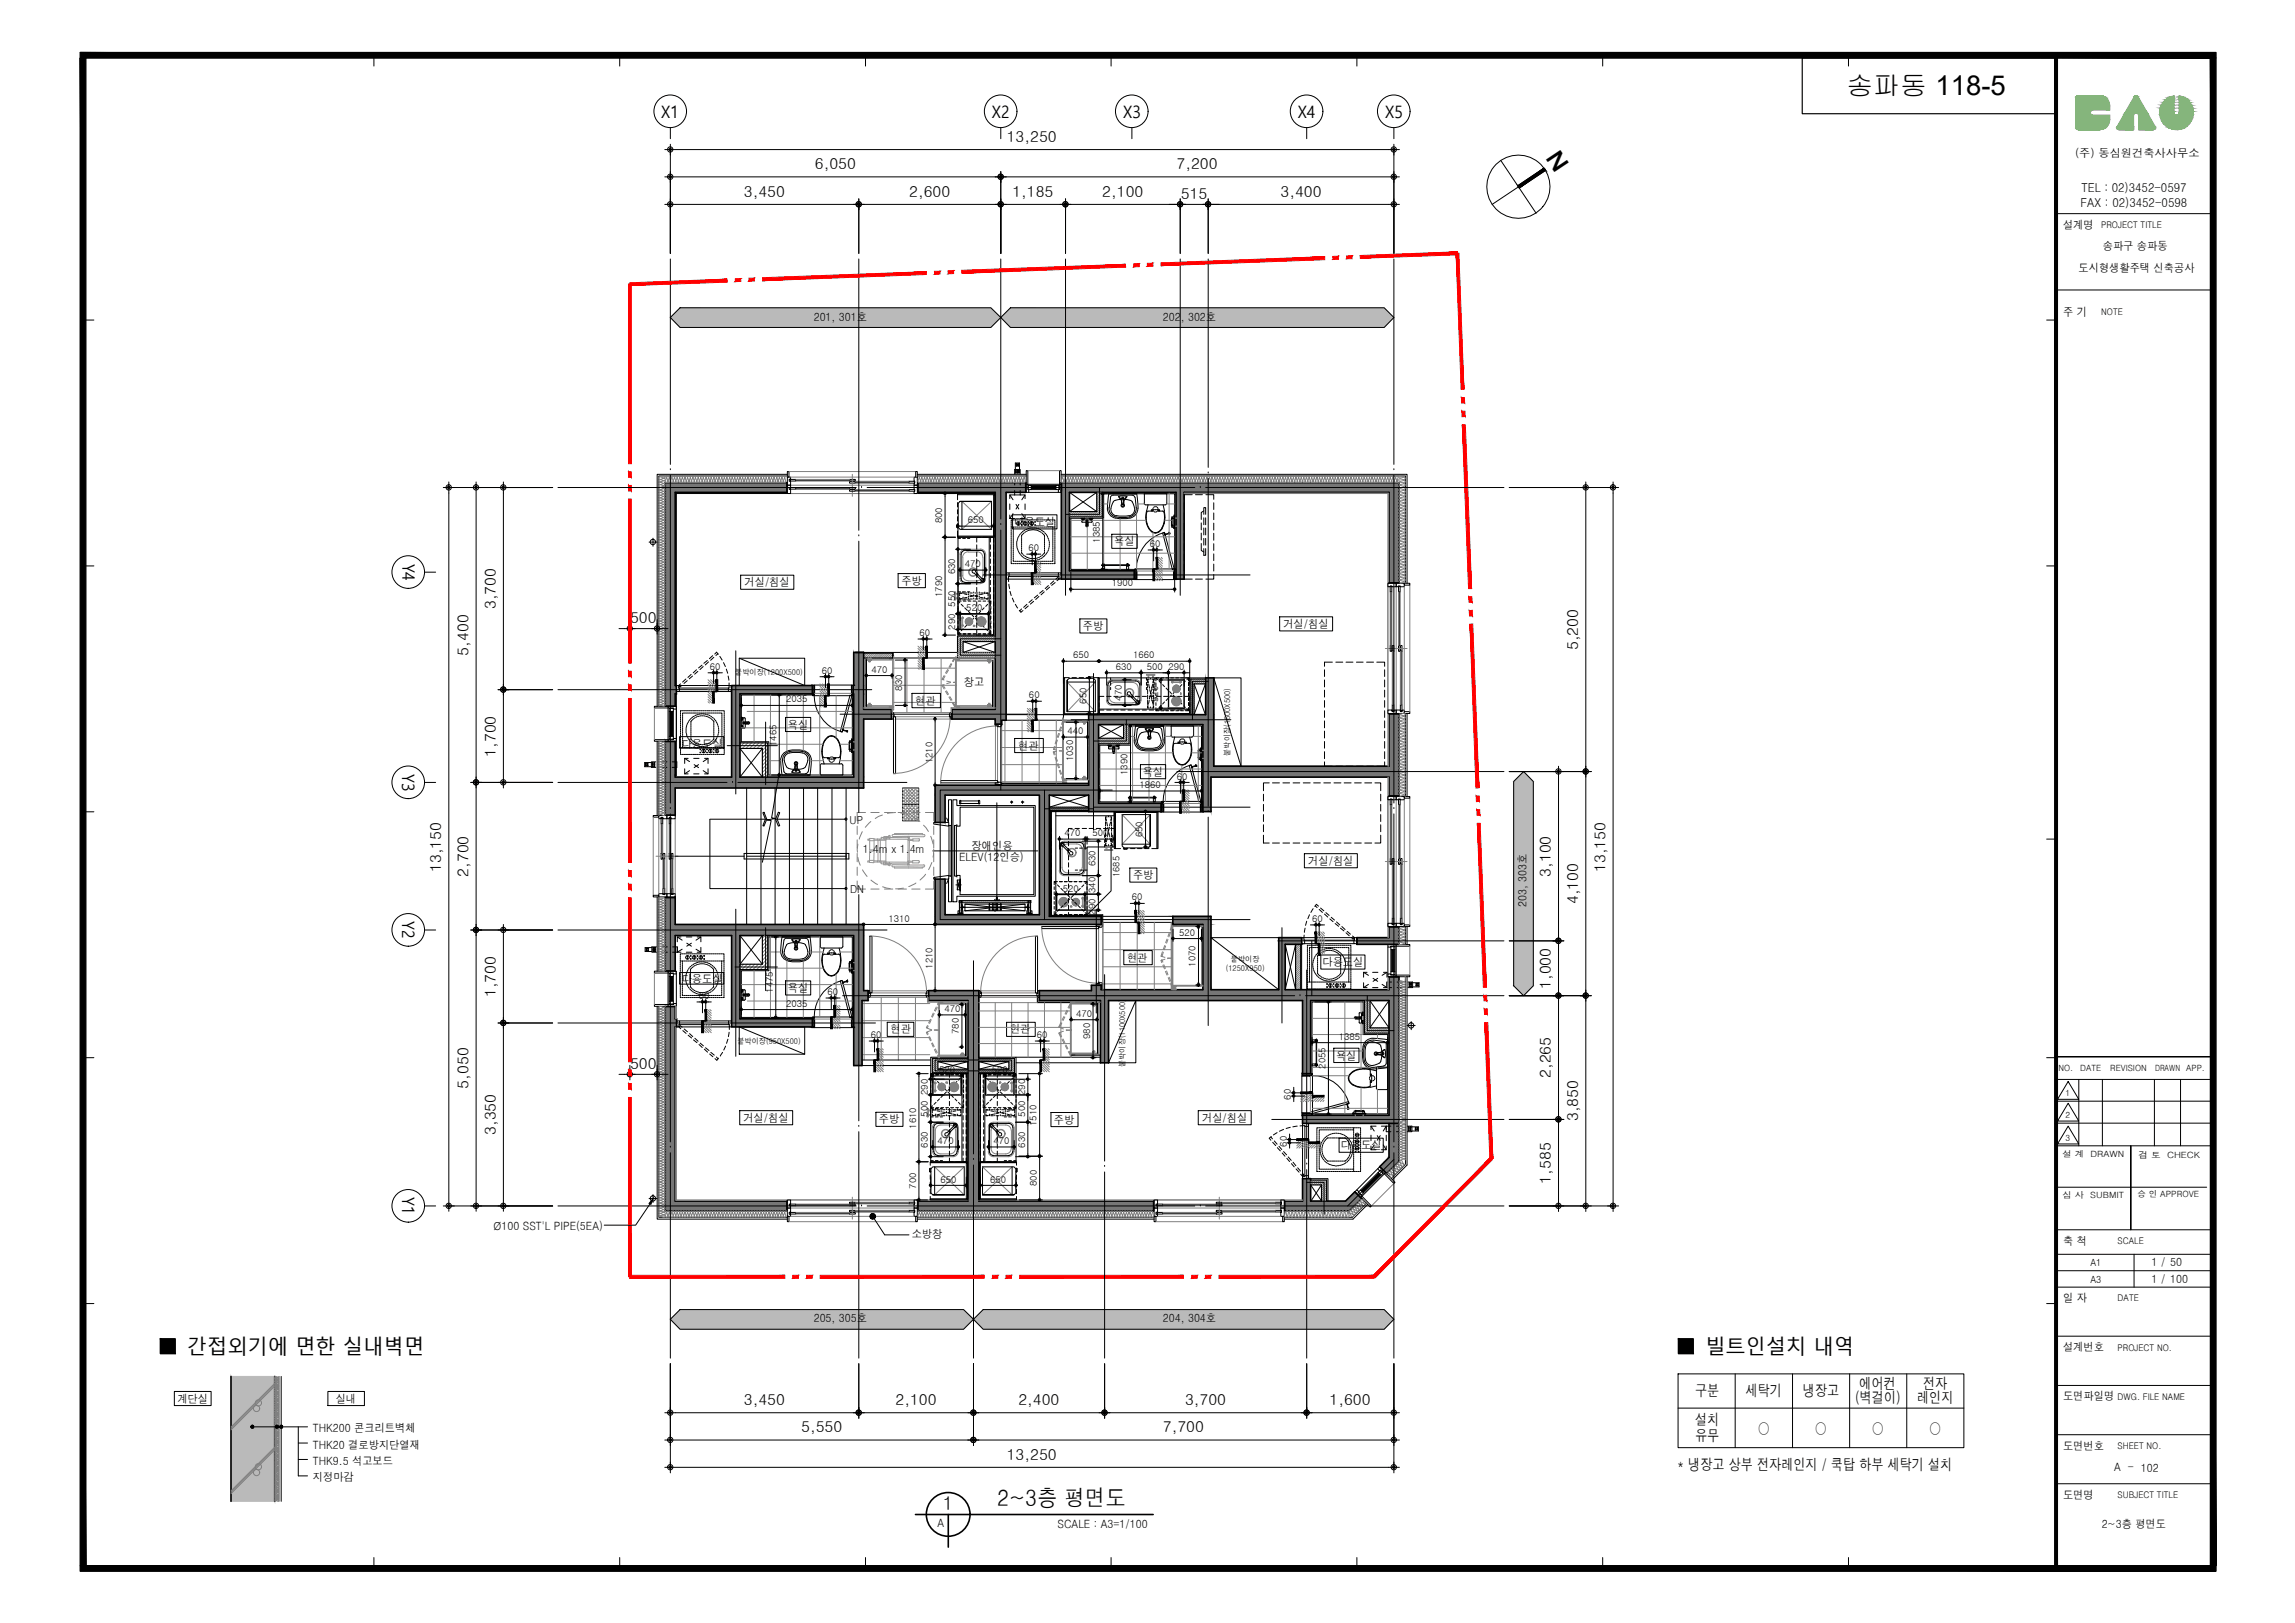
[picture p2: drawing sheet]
<svg xmlns="http://www.w3.org/2000/svg" width="420mm" height="297mm" viewBox="0 0 420 297" stroke-linecap="round" stroke-linejoin="round" font-family="sans-serif">
<defs><g id="words">
<text font-size="4.9" x="338" y="17.4">송파동 118-5</text>
<text font-size="4.4" x="282.9" y="29" transform="rotate(56 282.9 29)">N</text>
<text font-size="4.2" x="182.5" y="275.6">2~3층 평면도</text>
<g font-size="3.7">
<text x="34.2" y="247.8">간접외기에 면한 실내벽면</text>
<text x="312.2" y="247.8">빌트인설치 내역</text>
</g>
<text font-size="3.5" x="172.7" y="276.3">1</text>
<g font-size="3.1">
<text x="121.1" y="21.5">X1</text>
<text x="181.6" y="21.5">X2</text>
<text x="205.6" y="21.5">X3</text>
<text x="237.6" y="21.5">X4</text>
<text x="253.6" y="21.5">X5</text>
<text x="73.7" y="103.2" transform="rotate(90 73.7 103.2)">Y4</text>
<text x="73.6" y="141.6" transform="rotate(90 73.6 141.6)">Y3</text>
<text x="73.6" y="168.6" transform="rotate(90 73.6 168.6)">Y2</text>
<text x="73.6" y="219.1" transform="rotate(90 73.6 219.1)">Y1</text>
</g>
<g font-size="2.8">
<text x="184.3" y="26">13,250</text>
<text x="149.2" y="31">6,050</text>
<text x="215.4" y="31">7,200</text>
<text x="136.2" y="36">3,450</text>
<text x="166.5" y="36">2,600</text>
<text x="185.3" y="36">1,185</text>
<text x="201.8" y="36">2,100</text>
<text x="216.2" y="36.4">515</text>
<text x="234.4" y="36">3,400</text>
<text x="90.8" y="111.5" transform="rotate(-90 90.8 111.5)">3,700</text>
<text x="115.4" y="114.1">500</text>
<text x="288.9" y="119" transform="rotate(-90 288.9 119)">5,200</text>
<text x="85.8" y="120" transform="rotate(-90 85.8 120)">5,400</text>
<text x="90.8" y="138.5" transform="rotate(-90 90.8 138.5)">1,700</text>
<text x="80.8" y="159.6" transform="rotate(-90 80.8 159.6)">13,150</text>
<text x="85.8" y="160.5" transform="rotate(-90 85.8 160.5)">2,700</text>
<text x="283.9" y="160.5" transform="rotate(-90 283.9 160.5)">3,100</text>
<text x="293.9" y="159.6" transform="rotate(-90 293.9 159.6)">13,150</text>
<text x="288.9" y="165.5" transform="rotate(-90 288.9 165.5)">4,100</text>
<text x="90.8" y="182.5" transform="rotate(-90 90.8 182.5)">1,700</text>
<text x="283.9" y="181" transform="rotate(-90 283.9 181)">1,000</text>
<text x="115.4" y="195.7">500</text>
<text x="283.9" y="197.3" transform="rotate(-90 283.9 197.3)">2,265</text>
<text x="85.8" y="199.2" transform="rotate(-90 85.8 199.2)">5,050</text>
<text x="90.8" y="207.7" transform="rotate(-90 90.8 207.7)">3,350</text>
<text x="288.9" y="205.2" transform="rotate(-90 288.9 205.2)">3,850</text>
<text x="283.9" y="216.6" transform="rotate(-90 283.9 216.6)">1,585</text>
<text x="136.2" y="257.2">3,450</text>
<text x="164" y="257.2">2,100</text>
<text x="186.4" y="257.2">2,400</text>
<text x="217" y="257.2">3,700</text>
<text x="243.4" y="257.2">1,600</text>
<text x="310.3" y="255.5">구분</text>
<text x="319.6" y="255.5">세탁기</text>
<text x="330.1" y="255.4">냉장고</text>
<text x="339.6" y="256.7">(벽걸이)</text>
<text x="340.4" y="254.2">에어컨</text>
<text x="351" y="256.8">레인지</text>
<text x="352.1" y="254.2">전자</text>
<text x="146.7" y="262.2">5,550</text>
<text x="212.9" y="262.2">7,700</text>
<text x="310.3" y="260.8">설치</text>
<text x="310.3" y="263.8">유무</text>
<text x="321.8" y="262.4">○</text>
<text x="332.3" y="262.4">○</text>
<text x="342.7" y="262.4">○</text>
<text x="353.2" y="262.4">○</text>
<text x="184.3" y="267.2">13,250</text>
<text x="307" y="269.1">* 냉장고 상부 전자레인지 / 쿡탑 하부 세탁기 설치</text>
</g>
<g font-size="2.2">
<text x="381" y="35.1">TEL : 02)3452-0597</text>
<text x="380.9" y="37.9">FAX : 02)3452-0598</text>
</g>
<g font-size="2.1">
<text x="379.9" y="28.6">(주) 동심원건축사사무소</text>
<text x="377.7" y="41.9">설계명</text>
<text x="385" y="45.8">송파구 송파동</text>
<text x="380.5" y="49.9">도시형생활주택 신축공사</text>
<text x="149" y="58.7">201, 301호</text>
<text x="212.9" y="58.7">202, 302호</text>
<text x="377.7" y="57.9">주 기</text>
<text x="185.7" y="96.3">다용도실</text>
<text x="204" y="99.8">욕실</text>
<text x="136.3" y="107.3">거실/침실</text>
<text x="165" y="107">주방</text>
<text x="198.2" y="115.3">주방</text>
<text x="234.9" y="114.9">거실/침실</text>
<text x="176.4" y="125.5">창고</text>
<text x="167.6" y="129">현관</text>
<text x="124.8" y="137">다용도실</text>
<text x="144.2" y="133.4">욕실</text>
<text x="186.4" y="137.2">현관</text>
<text x="209.2" y="142">욕실</text>
<text x="177.9" y="155.5">장애인용</text>
<text x="158" y="156.2">1.4m x 1.4m</text>
<text x="175.6" y="157.5">ELEV(12인승)</text>
<text x="207.4" y="160.9">주방</text>
<text x="239.5" y="158.3">거실/침실</text>
<text x="279.4" y="166" transform="rotate(-90 279.4 166)">203, 303호</text>
<text x="124.8" y="179.9">다용도실</text>
<text x="206.3" y="176">현관</text>
<text x="242.1" y="176.8">다용도실</text>
<text x="144.2" y="181.6">욕실</text>
<text x="163" y="189.1">현관</text>
<text x="184.9" y="189.1">현관</text>
<text x="244.6" y="193.9">욕실</text>
<text x="136.1" y="205.3">거실/침실</text>
<text x="160.9" y="205.6">주방</text>
<text x="193" y="205.6">주방</text>
<text x="220.1" y="205.3">거실/침실</text>
<text x="245.4" y="210.3">다용도실</text>
<text x="90.3" y="225">Ø100 SST'L PIPE(5EA)</text>
<text x="166.9" y="226.6">소방창</text>
<text x="377.7" y="227.8">축 척</text>
<text x="393.9" y="231.8">1 / 50</text>
<text x="377.7" y="238.3">일 자</text>
<text x="393.9" y="234.8">1 / 100</text>
<text x="149" y="242">205, 305호</text>
<text x="212.9" y="242">204, 304호</text>
<text x="377.7" y="247.3">설계번호</text>
<text x="32.5" y="256.7">계단실</text>
<text x="61.5" y="256.7">실내</text>
<text x="377.7" y="256.3">도면파일명</text>
<text x="57.3" y="262.1">THK200 콘크리트벽체</text>
<text x="57.3" y="265.1">THK20 결로방지단열재</text>
<text x="57.3" y="268.1">THK9.5 석고보드</text>
<text x="377.7" y="265.3">도면번호</text>
<text x="387.1" y="269.3">A - 102</text>
<text x="57.3" y="271.1">지정마감</text>
<text x="377.7" y="274.3">도면명</text>
<text x="171.6" y="279.4">A</text>
<text x="193.6" y="279.7">SCALE : A3=1/100</text>
<text x="384.8" y="279.6">2~3층 평면도</text>
</g>
<g font-size="2">
<text x="155.5" y="150.8">UP</text>
<text x="155.6" y="163.5">DN</text>
</g>
<g font-size="1.8">
<text x="382.7" y="231.7">A1</text>
<text x="382.7" y="234.7">A3</text>
</g>
<g font-size="1.7">
<text x="384.7" y="41.7">PROJECT TITLE</text>
<text x="384.7" y="57.7">NOTE</text>
<text x="172.5" y="95.8" transform="rotate(-90 172.5 95.8)">800</text>
<text x="177.2" y="95.7">650</text>
<text x="188.3" y="100.9">60</text>
<text x="201.4" y="99.3" transform="rotate(-90 201.4 99.3)">1385</text>
<text x="210.5" y="100.1">60</text>
<text x="174.9" y="105.1" transform="rotate(-90 174.9 105.1)">630</text>
<text x="176.7" y="103.8">470</text>
<text x="203.5" y="107.3">1900</text>
<text x="172.5" y="109.3" transform="rotate(-90 172.5 109.3)">1790</text>
<text x="174.9" y="111" transform="rotate(-90 174.9 111)">550</text>
<text x="176.9" y="111.8">520</text>
<text x="168.4" y="116.4">60</text>
<text x="174.9" y="115.2" transform="rotate(-90 174.9 115.2)">290</text>
<text x="130" y="122.6">60</text>
<text x="150.5" y="123.3">60</text>
<text x="159.6" y="123.1">470</text>
<text x="196.5" y="120.5">650</text>
<text x="204.3" y="122.6">630</text>
<text x="207.5" y="120.5">1660</text>
<text x="209.9" y="122.6">500</text>
<text x="213.9" y="122.6">290</text>
<text x="143.9" y="128.6">2035</text>
<text x="165.1" y="126.4" transform="rotate(-90 165.1 126.4)">830</text>
<text x="188.4" y="127.8">60</text>
<text x="198.9" y="128.8" transform="rotate(-90 198.9 128.8)">650</text>
<text x="205.4" y="128.2" transform="rotate(-90 205.4 128.2)">470</text>
<text x="212" y="128.5" transform="rotate(-90 212 128.5)">520</text>
<text x="142.2" y="136.6" transform="rotate(-90 142.2 136.6)">1465</text>
<text x="195.5" y="134.4">440</text>
<text x="170.7" y="139.7" transform="rotate(-90 170.7 139.7)">1210</text>
<text x="196.5" y="139.3" transform="rotate(-90 196.5 139.3)">1030</text>
<text x="206.4" y="141.8" transform="rotate(-90 206.4 141.8)">1390</text>
<text x="215.4" y="142.7">60</text>
<text x="208.6" y="144.2">1860</text>
<text x="194.9" y="153">470</text>
<text x="200" y="153">500</text>
<text x="209.2" y="153.2" transform="rotate(-90 209.2 153.2)">650</text>
<text x="200.5" y="158.6" transform="rotate(-90 200.5 158.6)">630</text>
<text x="194.6" y="163.2">520</text>
<text x="200.5" y="167.4" transform="rotate(-90 200.5 167.4)">290</text>
<text x="200.5" y="163.4" transform="rotate(-90 200.5 163.4)">340</text>
<text x="207.2" y="164.8">60</text>
<text x="162.6" y="168.7">1310</text>
<text x="215.9" y="171.2">520</text>
<text x="240.2" y="168.7">60</text>
<text x="170.7" y="177.3" transform="rotate(-90 170.7 177.3)">1210</text>
<text x="218.9" y="176.9" transform="rotate(-90 218.9 176.9)">1070</text>
<text x="127.9" y="182.9">60</text>
<text x="141.5" y="181.7" transform="rotate(-90 141.5 181.7)">1475</text>
<text x="143.9" y="184.2">2035</text>
<text x="151.5" y="182.1">60</text>
<text x="172.9" y="185.2">470</text>
<text x="159.4" y="190">60</text>
<text x="175.6" y="189.2" transform="rotate(-90 175.6 189.2)">780</text>
<text x="189.8" y="190">60</text>
<text x="197" y="186.1">470</text>
<text x="199.6" y="190.1" transform="rotate(-90 199.6 190.1)">980</text>
<text x="245.1" y="190.3">1385</text>
<text x="171.9" y="196.4">520</text>
<text x="181.6" y="196.4">520</text>
<text x="242.7" y="195.6" transform="rotate(-90 242.7 195.6)">2055</text>
<text x="169.9" y="200.4" transform="rotate(-90 169.9 200.4)">290</text>
<text x="187.7" y="200.4" transform="rotate(-90 187.7 200.4)">290</text>
<text x="236.3" y="201.3" transform="rotate(-90 236.3 201.3)">60</text>
<text x="167.7" y="206.6" transform="rotate(-90 167.7 206.6)">1610</text>
<text x="169.9" y="204.4" transform="rotate(-90 169.9 204.4)">500</text>
<text x="171.7" y="209.4">470</text>
<text x="181.9" y="209.4">470</text>
<text x="187.7" y="204.4" transform="rotate(-90 187.7 204.4)">500</text>
<text x="189.8" y="206.1" transform="rotate(-90 189.8 206.1)">1510</text>
<text x="235.6" y="209.8" transform="rotate(-90 235.6 209.8)">60</text>
<text x="169.9" y="210" transform="rotate(-90 169.9 210)">630</text>
<text x="187.7" y="210" transform="rotate(-90 187.7 210)">630</text>
<text x="167.7" y="217.6" transform="rotate(-90 167.7 217.6)">700</text>
<text x="172.2" y="216.4">650</text>
<text x="181.3" y="216.4">650</text>
<text x="189.8" y="217.1" transform="rotate(-90 189.8 217.1)">800</text>
<text x="387.7" y="227.7">SCALE</text>
<text x="387.7" y="238.2">DATE</text>
<text x="387.7" y="247.2">PROJECT NO.</text>
<text x="387.7" y="256.1">DWG. FILE NAME</text>
<text x="387.7" y="265.2">SHEET NO.</text>
<text x="387.7" y="274.2">SUBJECT TITLE</text>
</g>
<g font-size="1.6">
<text x="205" y="160.5" transform="rotate(-90 205 160.5)">1685</text>
<text x="376.9" y="196">NO.</text>
<text x="380.8" y="196">DATE</text>
<text x="386.3" y="196">REVISION</text>
<text x="394.5" y="196">DRAWN APP.</text>
<text x="378.2" y="200.6">1</text>
<text x="378.2" y="204.7">2</text>
<text x="378.2" y="208.8">3</text>
<text x="377.6" y="211.8">설 계</text>
<text x="382.7" y="211.8">DRAWN</text>
<text x="391.5" y="211.9">검 토</text>
<text x="396.8" y="211.9">CHECK</text>
<text x="377.6" y="219.2">심 사</text>
<text x="382.7" y="219.2">SUBMIT</text>
<text x="391.3" y="219.1">승 인 APPROVE</text>
</g>
<g font-size="1.5">
<text x="134.6" y="123.5">붙박이장(1200X500)</text>
<text x="225.2" y="138.3" transform="rotate(-90 225.2 138.3)">붙박이장(1600X500)</text>
<text x="224.4" y="177.7">(1250X950)</text>
<text x="225.3" y="176.1">붙박이장</text>
<text x="135" y="191">붙박이장(950X500)</text>
<text x="206" y="195.3" transform="rotate(-90 206 195.3)">붙박이장(1100X500)</text>
</g>
</g></defs>
<!-- layer: ST -->
<g fill="none" stroke="#000" stroke-width=".18">
<path d="M118.8 99.2h1.5M119.5 98.5v1.5M257.6 187.7h1.5M258.4 187v1.5M118.8 219.4h1.5M119.5 218.6v1.5"/>
<circle cx="119.5" cy="99.2" r=".49"/>
<circle cx="258.3" cy="187.7" r=".49"/>
<circle cx="119.5" cy="219.3" r=".49"/>
</g>
<!-- layer: DIM -->
<g fill="none" stroke="#000" stroke-width=".18">
<path d="M121.7 32.4h134.5M121.7 27.4h134.5M121.7 37.4h36.5M122.7 26.4v20M156.2 37.4h2M157.2 36.4v10M158.2 37.4h26M182.2 37.4h2M183.2 31.4v15M184.2 37.4h11.8M194.1 37.4h1.9M195.1 36.4v10"/>
<path d="M196 37.4h21M214 37.4h9.2M216.1 36.4v10M220.2 37.4h36M221.2 36.4v10M255.2 26.4v20M81.2 89.2h20M82.2 88.2v133.5M87.2 88.2v54M92.2 88.2v39M276.3 89.2h20M290.3 88.2v52"/>
<path d="M295.3 88.2v133.5M113.3 115h9M115.3 113.4v2.7M120.3 113.4v2.7M91.2 126.2h10M92.2 127.2v17M92.2 125.2v2M86.2 143.2h15M87.2 142.2v79.5M87.2 142.2v2M139.7 148.7h.2l.5 1.2-.5 1.3-.2-.1 .4-1.2zM142.5 148.7h.2l-.4 1.2 .4 1.2-.2 .1-.5-1.3z"/>
<path d="M276.3 141.2h15M285.3 140.2v33M290.3 140.2v81.5M290.3 140.2v2M86.2 170.2h15M92.2 169.2v17M276.3 172.2h10M285.3 173.2v10M285.3 171.2v2M91.2 187.2h10M92.2 186.2v35.5M92.2 186.2v2"/>
<path d="M113.3 196.6h9M115.3 195v2.6M120.3 195v2.6M276.3 182.2h15M285.3 181.2v22.7M276.3 204.9h10M285.3 203.9v17.8M285.3 203.9v2M81.2 220.7h20M159.8 222.6l2.2 3.4h4.4M276.3 220.7h20M121.7 258.6h36.5"/>
<path d="M122.7 249.6v20M156.2 258.6h2M157.2 249.6v10M158.2 258.6h21M177.2 258.6h2M178.2 249.6v15M179.2 258.6h24M201.2 258.6h2M202.2 249.6v10M203.2 258.6h37M238.2 258.6h2M239.2 249.6v10"/>
<path d="M240.2 258.6h16M255.2 249.6v20M121.7 263.6h134.5M121.7 268.5h134.5"/>
<circle cx="122.7" cy="37.4" r=".23"/>
<circle cx="122.7" cy="32.3" r=".23"/>
<circle cx="122.7" cy="27.4" r=".23"/>
<circle cx="122.7" cy="32.3" r=".49"/>
<circle cx="122.7" cy="37.4" r=".49"/>
<circle cx="122.7" cy="27.4" r=".49"/>
<circle cx="157.2" cy="37.4" r=".49"/>
<circle cx="157.2" cy="37.4" r=".23"/>
<circle cx="183.2" cy="37.4" r=".49"/>
<circle cx="183.2" cy="32.3" r=".49"/>
<circle cx="183.2" cy="37.4" r=".23"/>
<circle cx="183.2" cy="32.3" r=".23"/>
<circle cx="195.1" cy="37.4" r=".49"/>
<circle cx="195.1" cy="37.4" r=".23"/>
<circle cx="216" cy="37.4" r=".49"/>
<circle cx="216" cy="37.4" r=".23"/>
<circle cx="221.2" cy="37.4" r=".23"/>
<circle cx="221.2" cy="37.4" r=".49"/>
<circle cx="255.2" cy="37.4" r=".49"/>
<circle cx="255.2" cy="27.4" r=".49"/>
<circle cx="255.2" cy="32.3" r=".49"/>
<circle cx="255.2" cy="37.4" r=".23"/>
<circle cx="255.2" cy="32.3" r=".23"/>
<circle cx="255.2" cy="27.4" r=".23"/>
<circle cx="82.1" cy="89.2" r=".49"/>
<circle cx="82.1" cy="89.2" r=".23"/>
<circle cx="87.1" cy="89.2" r=".49"/>
<circle cx="87.1" cy="89.2" r=".23"/>
<circle cx="92.1" cy="89.2" r=".49"/>
<circle cx="92.1" cy="89.2" r=".23"/>
<circle cx="290.3" cy="89.2" r=".49"/>
<circle cx="290.3" cy="89.2" r=".23"/>
<circle cx="295.3" cy="89.2" r=".49"/>
<circle cx="295.3" cy="89.2" r=".23"/>
<circle cx="115.3" cy="115" r=".49"/>
<circle cx="115.3" cy="115" r=".23"/>
<circle cx="120.3" cy="115" r=".23"/>
<circle cx="120.3" cy="115" r=".49"/>
<circle cx="92.1" cy="126.2" r=".23"/>
<circle cx="92.1" cy="126.2" r=".49"/>
<circle cx="87.1" cy="143.2" r=".23"/>
<circle cx="87.1" cy="143.2" r=".49"/>
<circle cx="92.1" cy="143.2" r=".23"/>
<circle cx="92.1" cy="143.2" r=".49"/>
<circle cx="285.3" cy="141.2" r=".49"/>
<circle cx="285.3" cy="141.2" r=".23"/>
<circle cx="290.3" cy="141.2" r=".23"/>
<circle cx="290.3" cy="141.2" r=".49"/>
<circle cx="87.1" cy="170.2" r=".23"/>
<circle cx="87.1" cy="170.2" r=".49"/>
<circle cx="92.1" cy="170.2" r=".49"/>
<circle cx="92.1" cy="170.2" r=".23"/>
<circle cx="285.3" cy="172.2" r=".49"/>
<circle cx="285.3" cy="172.2" r=".23"/>
<circle cx="92.1" cy="187.2" r=".23"/>
<circle cx="92.1" cy="187.2" r=".49"/>
<circle cx="115.3" cy="196.6" r=".49"/>
<circle cx="115.3" cy="196.6" r=".23"/>
<circle cx="120.3" cy="196.6" r=".23"/>
<circle cx="120.3" cy="196.6" r=".49"/>
<circle cx="285.3" cy="182.2" r=".49"/>
<circle cx="285.3" cy="182.2" r=".23"/>
<circle cx="290.3" cy="182.2" r=".23"/>
<circle cx="290.3" cy="182.2" r=".49"/>
<circle cx="285.3" cy="204.9" r=".49"/>
<circle cx="285.3" cy="204.9" r=".23"/>
<circle cx="82.1" cy="220.7" r=".23"/>
<circle cx="82.1" cy="220.7" r=".49"/>
<circle cx="87.1" cy="220.7" r=".23"/>
<circle cx="87.1" cy="220.7" r=".49"/>
<circle cx="92.1" cy="220.7" r=".23"/>
<circle cx="92.1" cy="220.7" r=".49"/>
<circle cx="285.3" cy="220.7" r=".23"/>
<circle cx="285.3" cy="220.7" r=".49"/>
<circle cx="290.3" cy="220.7" r=".23"/>
<circle cx="290.3" cy="220.7" r=".49"/>
<circle cx="295.3" cy="220.7" r=".23"/>
<circle cx="295.3" cy="220.7" r=".49"/>
<circle cx="122.7" cy="258.5" r=".23"/>
<circle cx="122.7" cy="258.5" r=".49"/>
<circle cx="157.2" cy="258.5" r=".49"/>
<circle cx="157.2" cy="258.5" r=".23"/>
<circle cx="178.2" cy="258.5" r=".49"/>
<circle cx="178.2" cy="258.5" r=".23"/>
<circle cx="202.2" cy="258.5" r=".49"/>
<circle cx="202.2" cy="258.5" r=".23"/>
<circle cx="239.2" cy="258.5" r=".49"/>
<circle cx="239.2" cy="258.5" r=".23"/>
<circle cx="255.2" cy="258.5" r=".49"/>
<circle cx="255.2" cy="258.5" r=".23"/>
<circle cx="122.7" cy="263.5" r=".23"/>
<circle cx="122.7" cy="268.5" r=".23"/>
<circle cx="122.7" cy="263.5" r=".49"/>
<circle cx="122.7" cy="268.5" r=".49"/>
<circle cx="178.2" cy="263.5" r=".49"/>
<circle cx="178.2" cy="263.5" r=".23"/>
<circle cx="255.2" cy="268.5" r=".49"/>
<circle cx="255.2" cy="263.5" r=".49"/>
<circle cx="255.2" cy="268.5" r=".23"/>
<circle cx="255.2" cy="263.5" r=".23"/>
</g>
<!-- layer: 251 -->
<g fill="#767676" stroke="#767676" stroke-width=".18">
<path d="M171.2 145.5h1.8v5z"/>
<path d="M253.6 212.6h2.5l-1 .9z"/>
<path d="M248 218.1l1.3 1.3h-2.5z"/>
<path d="M168.1 219.8h43.1v1.8z"/>
<path d="M194.3 88.3l61.8 1.6v-1.6zM194.3 88.3l61.8 1.6h-61.8z"/>
<path d="M194.3 89.9l61.8 .2v-.2zM194.3 89.9l61.8 .2h-61.8z"/>
<path d="M168.1 88.3l19.7 1.8v-1.8zM168.1 88.3l19.7 1.8h-19.7z"/>
<path d="M121.8 88.3l22.3 1.8v-1.8zM121.8 88.3l22.3 1.8h-22.3z"/>
<path d="M194.3 90.1l1.5 14.4v-14.4zM194.3 90.1l1.5 14.4h-1.5z"/>
<path d="M215.3 90.1l1.5 15.9v-15.9zM215.3 90.1l1.5 15.9h-1.5z"/>
<path d="M194.3 104.5l13.4 1.5v-1.5zM194.3 104.5l13.4 1.5h-13.4z"/>
<path d="M254.3 90.1l1.8 16.6v-16.6zM254.3 90.1l1.8 16.6h-1.8z"/>
<path d="M156.3 119.4l1.8 6.1v-6.1zM156.3 119.4l1.8 6.1h-1.8z"/>
<path d="M121.8 90.1l1.8 35.4v-35.4zM121.8 90.1l1.8 35.4h-1.8z"/>
<path d="M156.3 125.5l1.8 1.5v-1.5zM156.3 125.5l1.8 1.5h-1.8z"/>
<path d="M133.9 125.5l14.8 1.5v-1.5zM133.9 125.5l14.8 1.5h-14.8z"/>
<path d="M121.8 125.5l2 1.5v-1.5zM121.8 125.5l2 1.5h-2z"/>
<path d="M121.8 127l1.8 2.2v-2.2zM121.8 127l1.8 2.2h-1.8z"/>
<path d="M182.2 90.1l2 39.7v-39.7zM182.2 90.1l2 39.7h-2z"/>
<path d="M156.3 127l1.8 2.8v-2.8zM156.3 127l1.8 2.8h-1.8z"/>
<path d="M220.7 124.1l1.5 6.7v-6.7zM220.7 124.1l1.5 6.7h-1.5z"/>
<path d="M174.3 129.8l9.9 1.8v-1.8zM174.3 129.8l9.9 1.8h-9.9z"/>
<path d="M156.3 129.8l6.9 1.8v-1.8zM156.3 129.8l6.9 1.8h-6.9z"/>
<path d="M182.2 131.6l2 .2v-.2zM182.2 131.6l2 .2h-2z"/>
<path d="M182.2 131.8l1.2 .7v-.7zM182.2 131.8l1.2 .7h-1.2z"/>
<path d="M199.3 130.8l22.9 1.8v-1.8zM199.3 130.8l22.9 1.8h-22.9z"/>
<path d="M254.3 130.7l1.8 9.5v-9.5zM254.3 130.7l1.8 9.5h-1.8z"/>
<path d="M220.2 132.6l2 7.6v-7.6zM220.2 132.6l2 7.6h-2z"/>
<path d="M133.9 127l1.6 15.2v-15.2zM133.9 127l1.6 15.2h-1.6z"/>
<path d="M121.8 135.7l1.8 6.5v-6.5zM121.8 135.7l1.8 6.5h-1.8z"/>
<path d="M156.3 131.6l1.8 10.6v-10.6zM156.3 131.6l1.8 10.6h-1.8z"/>
<path d="M220.2 140.2l35.9 2v-2zM220.2 140.2l35.9 2h-35.9z"/>
<path d="M199.3 132.6l1.8 11.1v-11.1zM199.3 132.6l1.8 11.1h-1.8z"/>
<path d="M121.8 142.2l36.3 2v-2zM121.8 142.2l36.3 2h-36.3z"/>
<path d="M171.2 143.7l29.9 1.8v-1.8zM171.2 143.7l29.9 1.8h-29.9z"/>
<path d="M254.3 142.2l1.8 3.5v-3.5zM254.3 142.2l1.8 3.5h-1.8z"/>
<path d="M199.3 145.5l1.8 1.5v-1.5zM199.3 145.5l1.8 1.5h-1.8z"/>
<path d="M220.2 142.2l1.5 6.3v-6.3zM220.2 142.2l1.5 6.3h-1.5z"/>
<path d="M199.3 147l13.3 1.5v-1.5zM199.3 147l13.3 1.5h-13.3z"/>
<path d="M121.8 144.2l1.8 5v-5zM121.8 144.2l1.8 5h-1.8z"/>
<path d="M171.2 150.5h1.8zM171.2 145.5l1.8 5h-1.8z"/>
<path d="M190.3 145.5l1.8 21.9v-21.9zM190.3 145.5l1.8 21.9h-1.8z"/>
<path d="M171.2 160.9l1.8 6.5v-6.5zM171.2 160.9l1.8 6.5h-1.8z"/>
<path d="M171.2 167.4l20.9 .3v-.3zM171.2 167.4l20.9 .3h-20.9z"/>
<path d="M214.7 167.7l7 1.5v-1.5zM214.7 167.7l7 1.5h-7z"/>
<path d="M171.2 167.7l30.4 1.5v-1.5zM171.2 167.7l30.4 1.5h-30.4z"/>
<path d="M121.8 164.3l1.8 4.9v-4.9zM121.8 164.3l1.8 4.9h-1.8z"/>
<path d="M121.8 169.2l36.3 2v-2zM121.8 169.2l36.3 2h-36.3z"/>
<path d="M254.3 169.7l1.8 1.9v-1.9zM254.3 169.7l1.8 1.9h-1.8z"/>
<path d="M248.4 171.6l7.7 1.2v-1.2zM248.4 171.6l7.7 1.2h-7.7z"/>
<path d="M234.1 171.6l4.2 1.2v-1.2zM234.1 171.6l4.2 1.2h-4.2z"/>
<path d="M121.8 171.2l1.8 6.5v-6.5zM121.8 171.2l1.8 6.5h-1.8z"/>
<path d="M254.3 178.8l1.8 2.3v-2.3zM254.3 178.8l1.8 2.3h-1.8z"/>
<path d="M234.1 172.8l1.2 8.3v-8.3zM234.1 172.8l1.2 8.3h-1.2z"/>
<path d="M220.2 169.2l1.5 11.9v-11.9zM220.2 169.2l1.5 11.9h-1.5z"/>
<path d="M199.8 180.3l1.8 .8v-.8zM199.8 180.3l1.8 .8h-1.8z"/>
<path d="M199.8 181.1l56.3 .2v-.2zM199.8 181.1l56.3 .2h-56.3z"/>
<path d="M156.3 171.2l1.8 10.1v-10.1zM156.3 171.2l1.8 10.1h-1.8z"/>
<path d="M190.3 181.3l65.8 1.8v-1.8zM190.3 181.3l65.8 1.8h-65.8z"/>
<path d="M170 181.3l9.2 1.8v-1.8zM170 181.3l9.2 1.8h-9.2z"/>
<path d="M156.3 181.3l2.6 1.8v-1.8zM156.3 181.3l2.6 1.8h-2.6z"/>
<path d="M121.8 184.2l1.8 2.3v-2.3zM121.8 184.2l1.8 2.3h-1.8z"/>
<path d="M156.3 183.1l1.5 3.4v-3.4zM156.3 183.1l1.5 3.4h-1.5z"/>
<path d="M133.9 171.2l1.6 15.3v-15.3zM133.9 171.2l1.6 15.3h-1.6z"/>
<path d="M121.8 186.5l2.1 1.4v-1.4zM121.8 186.5l2.1 1.4h-2.1z"/>
<path d="M133.9 186.5l14.8 1.4v-1.4zM133.9 186.5l14.8 1.4h-14.8z"/>
<path d="M201.5 183.1l1.4 11.4v-11.4zM201.5 183.1l1.4 11.4h-1.4z"/>
<path d="M156.3 186.5l1.5 8.5v-8.5zM156.3 186.5l1.5 8.5h-1.5z"/>
<path d="M238.5 183.1l1.4 13.4v-13.4zM238.5 183.1l1.4 13.4h-1.4z"/>
<path d="M254.3 183.1l1.8 21v-21zM254.3 183.1l1.8 21h-1.8z"/>
<path d="M238.5 204.1l17.6 1.5v-1.5zM238.5 204.1l17.6 1.5h-17.6z"/>
<path d="M254.3 205.6l1.8 6.2v-6.2zM254.3 205.6l1.8 6.2h-1.8z"/>
<path d="M254.3 211.8l1.8 .8v-.8zM254.3 211.8l1.8 .8h-2.5z"/>
<path d="M252.6 213.5h2.5l-1.5-.9zM252.6 213.5h2.5l-1.2 1.3z"/>
<path d="M177.2 183.1l2 36.7v-36.7zM177.2 183.1l2 36.7h-2z"/>
<path d="M246.8 219.4l2.1 .4 .4-.4zM246.8 219.4l2.1 .4h-2.6z"/>
<path d="M238.5 215.7l1.4 4.1v-4.1zM238.5 215.7l1.4 4.1h-1.4z"/>
<path d="M121.8 187.9l1.8 31.9v-31.9zM121.8 187.9l1.8 31.9h-1.8z"/>
<path d="M177.2 219.8h34zM168.1 219.8h43.1z"/>
<path d="M168.1 221.6h43.1zM168.1 219.8l43.1 1.8h-43.1z"/>
<path d="M235.2 219.8l11.9 1.8 1.8-1.8zM235.2 219.8l11.9 1.8h-11.9z"/>
<path d="M121.8 219.8l22.3 1.8v-1.8zM121.8 219.8l22.3 1.8h-22.3z"/>
</g>
<!-- layer: DO -->
<g fill="none" stroke="#808080" stroke-width=".18">
<path d="M144.4 86.3h23.2M144.7 88.8h22.6M144.7 87.3h22.6M144.7 90.3h22.6M145.7 88h9.8M145.7 87.7h9.8M145.7 89.5h9.8M145.7 89.2h9.8M156 86.8v4M156.6 88.4h9.8M156.6 88.1h9.8M156.6 89.9h9.8"/>
<path d="M156.6 89.6h9.8M253.6 118.7h4M254.1 107.4v22.5M254.5 108.4v9.7M254.8 108.4v9.7M254.9 119.2v9.8M255.2 119.2v9.8M255.6 107.4v22.5M256 108.4v9.7M256.3 108.4v9.7M256.4 119.2v9.8M256.7 119.2v9.8"/>
<path d="M257.1 107.4v22.5M258.1 107.1v23.1M119.6 149.5v14.4M120.1 156.7h4M120.6 149.8v13.8M121 150.8v5.4M121.3 150.8v5.4M121.4 157.3v5.3M121.7 157.3v5.3M122.1 149.8v13.8M122.5 150.8v5.4M122.8 150.8v5.4"/>
<path d="M122.9 157.3v5.3M123.2 157.3v5.3M123.6 149.8v13.8M253.6 157.7h4M254.1 146.4v22.6M254.5 147.3v9.8M254.8 147.3v9.8M254.9 158.2v9.8M255.2 158.2v9.8M255.6 146.4v22.6M256 147.3v9.8M256.3 147.3v9.8"/>
<path d="M256.4 158.2v9.8M256.7 158.2v9.8M257.1 146.4v22.6M258.1 146.1v23.2M144.7 219.6h22.6M156 219.1v4M211.9 219.6h22.6M223.2 219.1v4M144.4 223.6h23.2M144.7 221.1h22.6M144.7 222.6h22.6M145.7 221.9h9.8"/>
<path d="M145.7 222.2h9.8M145.7 220.4h9.8M145.7 220.7h9.8M156.6 221.5h9.8M156.6 221.8h9.8M156.6 220h9.8M156.6 220.3h9.8M211.6 223.6h23.2M211.9 221.1h22.6M211.9 222.6h22.6M212.9 221.9h9.8M212.9 222.2h9.8"/>
<path d="M212.9 220.4h9.8M212.9 220.7h9.8M223.7 221.5h9.8M223.7 221.8h9.8M223.7 220h9.8M223.7 220.3h9.8"/>
</g>
<g fill="none" stroke="#000" stroke-width=".18">
<path d="M144.1 87.3h.6v.4h-.2v.4h.2v.7h-.6zM144.1 88.8h.6v.4h-.2v.4h.2v.7h-.6zM144.7 87.7h1v.3h-1zM144.7 89.2h1v.3h-1zM145.7 88h9.8M145.7 87.8h9.8M145.7 89.5h9.8M145.7 89.3h9.8M155.5 87.7h1.1v.3h-1.1zM155.5 88.1h1.1v.3h-1.1zM155.5 89.2h1.1v.3h-1.1zM155.5 89.6h1.1v.3h-1.1z"/>
<path d="M156.6 88.3h9.8M156.6 88.2h9.8M156.6 89.8h9.8M156.6 89.7h9.8M166.4 88.1h1v.3h-1zM166.4 89.6h1v.3h-1zM167.3 87.3h.6v1.5h-.6v-.4h.2zM167.3 88.8h.6v1.5h-.6v-.4h.2zM254.1 106.8h1.5v.6h-.8v-.1l-.7 .1zM254.5 118.1h.3v1.1h-.3zM254.5 107.3h.3v1.1h-.3zM254.6 108.4v9.7"/>
<path d="M254.8 108.4v9.7M254.9 118.1h.3v1.1h-.3zM255 119.2v9.8M255.1 119.2v9.8M255.6 106.8h1.5v.6h-.7v-.1l-.8 .1zM256 118.1h.3v1.1h-.3zM256 107.3h.3v1.1h-.3zM256.1 108.4v9.7M256.2 108.4v9.7M256.4 118.1h.3v1.1h-.3zM256.5 119.2v9.8M256.6 119.2v9.8"/>
<path d="M254.1 129.9h.7v.3h.4v-.3h.4v.7h-1.5zM254.9 129h.3v1h-.3zM255.6 129.9h.8v.3h.3v-.3h.4v.7h-1.5zM256.4 129h.3v1h-.3zM120.6 149.3h1.5v.5h-.7v-.2h-.4v.2h-.4zM121 156.2h.3v1.1h-.3zM121 149.8h.3v1h-.3zM121.1 150.8v5.4M121.2 150.8v5.4M121.4 156.2h.3v1.1h-.3zM121.5 157.3v5.3M121.6 157.3v5.3"/>
<path d="M122.1 149.3h1.5v.5h-.7v-.2h-.4v.2h-.4zM122.5 156.2h.3v1.1h-.3zM122.5 149.8h.3v1h-.3zM122.6 150.8v5.4M122.8 150.8v5.4M122.9 156.2h.3v1.1h-.3zM123 157.3v5.3M123.1 157.3v5.3M254.1 145.8h1.5v.6h-.8v-.2l-.7 .2zM254.5 157.1h.3v1.1h-.3zM254.5 146.3h.3v1h-.3zM254.6 147.3v9.8"/>
<path d="M254.8 147.3v9.8M254.9 157.1h.3v1.1h-.3zM255 158.2v9.8M255.1 158.2v9.8M255.6 145.8h1.5v.6h-.7v-.2l-.8 .2zM256 157.1h.3v1.1h-.3zM256 146.3h.3v1h-.3zM256.1 147.3v9.8M256.2 147.3v9.8M256.4 157.1h.3v1.1h-.3zM256.5 158.2v9.8M256.6 158.2v9.8"/>
<path d="M120.6 163.6h.8v.1l.7-.1v.6h-1.5zM121.4 162.6h.3v1h-.3zM122.1 163.6h.8v.1l.7-.1v.6h-1.5zM122.9 162.6h.3v1h-.3zM254.1 169h.7v.2h.4v-.2h.4v.6h-1.5zM254.9 168h.3v1h-.3zM255.6 169h.8v.2h.3v-.2h.4v.6h-1.5zM256.4 168h.3v1h-.3zM144.1 219.6h.6v.8h-.2v.3h.2v.4h-.6zM167.3 219.6h.6v1.5h-.6v-.7h.2zM211.3 219.6h.6v.8h-.3v.3h.3v.4h-.6zM234.5 219.6h.6v1.5h-.6v-.7h.1z"/>
<path d="M144.1 221.1h.6v.8h-.2v.3h.2v.4h-.6zM144.7 221.9h1v.3h-1zM144.7 220.4h1v.3h-1zM145.7 222h9.8M145.7 222.1h9.8M145.7 220.5h9.8M145.7 220.6h9.8M155.5 221.9h1.1v.3h-1.1zM155.5 221.5h1.1v.3h-1.1zM155.5 220.4h1.1v.3h-1.1zM155.5 220h1.1v.3h-1.1zM156.6 221.6h9.8"/>
<path d="M156.6 221.8h9.8M156.6 220.1h9.8M156.6 220.2h9.8M166.4 221.5h1v.3h-1zM166.4 220h1v.3h-1zM167.3 221.1h.6v1.5h-.6v-.7h.2zM211.3 221.1h.6v.8h-.3v.3h.3v.4h-.6zM211.8 221.9h1.1v.3h-1.1zM211.8 220.4h1.1v.3h-1.1zM212.9 222h9.8M212.9 222.1h9.8M212.9 220.5h9.8"/>
<path d="M212.9 220.6h9.8M222.7 221.9h1v.3h-1zM222.7 221.5h1v.3h-1zM222.7 220.4h1v.3h-1zM222.7 220h1v.3h-1zM223.7 221.6h9.8M223.7 221.8h9.8M223.7 220.1h9.8M223.7 220.2h9.8M233.5 221.5h1.1v.3h-1.1zM233.5 220h1.1v.3h-1.1zM234.5 221.1h.6v1.5h-.6v-.7h.1z"/>
</g>
<g fill="none" stroke="#000" stroke-width=".18">
<path d="M144.1 87.1h-23.5v42.2M144.1 86.8h-23.8v42.5M144.1 86.3h.3v1h-.3zM167.6 86.3h.3v1h-.3zM167.9 87.1h20M167.9 86.8h20M187.9 88.6v-2.5h.3v2.5M194 88.6v-2.5h.3v2.5M194.3 87.1h63v19.7M194.3 86.8h63.3v20M257.1 106.8h1v.3h-1zM120.3 135.7v13.6"/>
<path d="M120.6 135.7v13.6M122.3 135.4h-2.5v.3h2.5M122.3 129.3h-2.5v.3h2.5M257.1 130.2h1v.4h-1zM257.3 130.6v15.2M257.6 130.6v15.2M119.6 149.3h1v.2h-1zM257.1 145.8h1v.3h-1zM119.6 163.9h1v.3h-1zM120.3 164.2v13.5M120.6 164.2v13.5M122.3 177.7h-2.5v.4h2.5"/>
<path d="M255.6 172.9h2.5v.3h-2.5M255.6 178.5h2.5v.3h-2.5M257.1 169.3h1v.3h-1zM257.3 169.6v3.3M257.3 178.8v34.3l-2.6 2.6M257.6 169.6v3.3M257.6 178.8v34.4l-2.7 2.7M120.3 184.2v38.9h23.8M120.6 184.2v38.6h23.5M122.3 183.8h-2.5v.4h2.5M249.3 218.9l1.8 1.8-.2 .2-1.8-1.8M253.7 214.6l1.7 1.8-.2 .2-1.8-1.8"/>
<path d="M144.1 222.6h.3v1h-.3zM167.6 222.6h.3v1h-.3zM168 222.8h43.3M168 223.1h43.3M211.3 222.6h.3v1h-.3zM234.8 222.6h.3v1h-.3zM250.2 220.2l-2.6 2.6h-12.5M250.4 220.4l-2.7 2.7h-12.6"/>
</g>
<!-- layer: COL -->
<g fill="none" stroke="#000" stroke-width=".3">
<path d="M123.6 164.3h.1M167.6 277.2h43.5M173.6 277.2v6"/>
<circle cx="173.6" cy="277.2" r="4"/>
</g>
<!-- layer: H -->
<g fill="none" stroke="#808080" stroke-width=".18">
<path d="M196 93.6l-.2 .2M196 98.2h19M196 95.2h2.1M196.3 93.6l-.5 .6M196.7 93.6l-.9 .9M197.1 93.6l-1.1 1M197.4 93.6l-1 1M197.8 93.6l-1 1M198.1 93.6l-1 1M198.5 93.6l-1 1M198.8 93.6l-1 1M199.1 96.5v7.7"/>
<path d="M199.2 93.6l-1 1M199.6 93.6l-1.1 1M199.9 93.6l-1 1M199.9 95.2h9.9M200.2 93.6l-.9 1M200.6 93.6l-1 1M200.9 90.1l-.1 .1M201.3 90.1l-.5 .5M201.6 90.1l-.8 .9M201.8 90.3l-1 1M201.8 90.7l-1 .9M201.8 91l-1 1"/>
<path d="M201.8 91.3l-1 1.1M201.8 91.7l-1 1M201.8 92.1l-1 1M201.8 92.4l-1 1M201.8 92.8l-1.9 1.8M201.8 93.1l-1.5 1.5M201.8 93.5l-1.1 1.1M201.8 93.8l-.8 .8M201.8 94.2l-.4 .4M201.8 94.5l-.1 .1M202.1 92.2h.7M202.1 94.9v8.3"/>
<path d="M205.1 94.9v8.5M208.1 94.1v10M208.3 92.2h1.2M211.1 97.4v6.7M213.3 95.2h1.2M213.6 92.2h1.4M214 90.2v13.9M158.4 119.5l-.3 .2M158.7 119.5l-.6 .6M159 119.5l-.8 .9M159.4 119.5l-.9 .9M159.8 119.5l-.9 .9"/>
<path d="M160.1 119.5l-.9 .9M160.5 119.5l-.9 .9M160.8 119.5l-.9 .9M161.2 119.5l-.9 .9M161.5 119.5l-.8 .9M161.9 119.5l-.9 .9M162.3 119.5l-1 .9M162.6 119.5l-.9 .9M162.9 119.5l-.8 .9M163.3 119.5l-.9 .9M163.4 119.8l-.6 .6M175.4 119.4l-.1 .1"/>
<path d="M175.4 116.4l-.1 .1M175.7 119.4l-.4 .4M175.8 116.4l-.5 .5M176.1 119.4l-.8 .8M176.1 116.4l-.8 .8M176.3 119.4h.1M176.3 117.7l-1 .9M176.3 118l-1 1M176.3 118.3l-1 1.1M176.3 118.7l-.7 .7M176.3 119.1l-.3 .3M176.4 119.4l-1 1"/>
<path d="M176.5 116.4l-1.2 1.2M176.8 119.4l-1 1M176.8 116.4l-1.5 1.6M177.1 119.4l-1 1M177.2 116.4l-1.9 1.9M177.5 119.4l-1 1M177.5 116.4l-1 1M177.8 119.4l-1 1M177.9 116.4l-1 1M178.2 119.4l-1 1M178.3 116.4l-1.1 1M178.6 119.4l-1.1 1"/>
<path d="M178.6 116.4l-1 1M178.9 119.4l-1 1M178.9 116.4l-.9 1M179.2 119.4l-.9 1M179.3 116.4l-1 1M179.6 119.4l-1 1M179.7 116.4l-1 1M180 119.4l-1 1M180 116.4l-1 1M180.3 119.4l-1 1M180.4 116.4l-1 1M180.7 119.4l-1 1"/>
<path d="M180.7 116.4l-1 1M181 119.4l-1 1M181.1 116.4l-1 1M181.4 119.4l-1 1M181.4 116.4l-1 1M181.7 119.4l-1 1M181.8 116.4l-1 1M182.1 119.4l-1 1M182.2 116.4l-1.1 1M182.2 117.4h.1M182.2 116.7l-.7 .7M182.2 117.1l-.3 .3"/>
<path d="M182.2 119.7l-.8 .7M196 101.2h19M205.1 103.5v.7M135.6 136l-.1 .1M135.7 133.2h20.3M136.2 136l-.7 .7M136.8 130.2h19.2M136.9 136l-1 1M137.6 136l-1 1M138 127.2v8.5M138.3 136l-1.1 1M138.9 136l-1 1"/>
<path d="M139.6 136l-1 1M140.3 136l-1 1M140.5 136.3l-.9 1.1M140.5 137l-.9 1M140.5 137.7l-.9 1M140.5 138.4l-.9 1M140.5 139.1l-.9 1M140.5 139.7l-.9 1M140.8 136.2h9.9M140.8 139.2h2.2M141.1 127.2v14.6M144.1 127.2v10.3"/>
<path d="M147.1 127.2v10.2M148.5 139.2h2.3M150.1 127.3v14.5M153.1 127.3v7.7M153.7 139.2h2.3M153.8 136.2h1.6M163.4 120.1l-.3 .3M163.6 122.3h11.5M163.6 125.4h11.5M163.6 128.6h11.5M166 120.4v10M169.2 120.4v10"/>
<path d="M172.3 120.4v10M182.2 120l-.4 .4M182.2 120.3v.1M183.4 133.7h11.1M183.4 136.8h11.1M183.4 139.9h11.1M184 131.8v11.5M187.1 131.8v11.5M190.2 131.8v11.5M193.4 131.8v11.5M201.3 135.1l-.2 .2M201.3 137.8h2.4"/>
<path d="M201.7 135.1l-.6 .6M202 135.1l-.9 .9M202.4 135.1l-1 1M202.7 135.1l-1 1M203.1 135.1l-1 1M203.4 135.1l-1 1M203.8 135.1l-1 1M204.1 137.8h10.6M204.1 135.1l-1 1M204.3 137.1v9.7M204.5 135.1l-1 1M204.9 135.1l-1.1 1"/>
<path d="M205.2 135.1l-1 1M205.5 135.1l-.9 1M205.9 132.6l-.2 .2M206.3 132.6l-.6 .6M206.6 132.6l-.9 .9M206.7 136.1h.1M206.7 132.9l-1 1M206.7 133.3l-1 1M206.7 133.6l-1 1M206.7 134l-1 .9M206.7 134.3l-1.8 1.8M206.7 134.6l-1.5 1.5"/>
<path d="M206.7 135l-1.1 1.1M206.7 135.4l-.7 .7M206.7 135.7l-.4 .4M207 134.8h.7M207.3 132.9v13M210.4 137.5v8.4M213.2 134.8h1.3M213.4 132.9v13.8M218.1 124.3l-.1 .1M218.2 137.8h1.8M218.5 124.3l-.5 .4M218.5 134.8h1.5"/>
<path d="M218.6 125.2l-.6 .6M218.6 125.5l-.6 .6M218.6 125.9l-.6 .6M218.6 126.3l-.6 .6M218.6 126.6l-.6 .6M218.6 127l-.6 .6M218.6 127.3l-.6 .6M218.6 127.7l-.6 .6M218.6 128l-.6 .6M218.6 128.4l-.6 .6M218.6 128.7l-.6 .6M218.6 129.1l-.6 .6"/>
<path d="M218.6 129.4l-.6 .6M218.6 129.8l-.6 .6M218.6 130.2l-.6 .6M218.6 130.5l-.3 .3M218.8 124.3l-.8 .8M219.2 124.3l-1.2 1.2M219.4 132.9v13.8M219.5 124.3l-.8 .9M219.9 124.3l-.9 .9M220.3 124.3l-1 .9M220.6 124.3l-.9 .9M220.7 124.5l-.7 .7"/>
<path d="M220.7 124.9l-.3 .3M140.5 140.4l-.9 1M140.5 141.1l-.9 1M140.5 141.8l-.4 .4M183.4 143.1h11.1M192.4 147.7l-.3 .3M192.7 147.7l-.5 .6M193.1 147.7l-.6 .6M193.5 147.7l-.7 .6M193.8 147.7l-.6 .6M194.1 147.7l-.6 .6M194.5 147.7l-.6 .6"/>
<path d="M194.9 147.7l-.6 .6M195.2 147.7l-.6 .6M195.6 147.7l-.7 .6M195.9 147.7l-.6 .6M196.3 147.7l-.6 .6M196.6 147.7l-.6 .6M197 147.7l-.6 .6M197.3 147.7l-.6 .6M197.7 147.7l-.6 .6M198 147.7l-.6 .6M198.4 147.7l-.6 .6M198.8 147.7l-.6 .6"/>
<path d="M199.1 147.7l-.6 .6M199.3 147.9l-.5 .4M199.3 148.2l-.1 .1M201.3 143.7h18.7M201.3 140.7h18.7M207.3 146v.8M210.4 146v.8M216.4 140.1v6.6M135.5 176.5h.1M136.1 176.5l-.6 .7M136.8 176.5l-1 .9M137.5 176.5l-1 .9"/>
<path d="M138 177.7v8.5M138.2 176.5l-1 .9M138.9 176.5l-1.1 .9M139.5 176.5l-1 .9M140 171.2l-.4 .5M140.5 177.4h.1M140.5 171.4l-.9 1M140.5 172l-.9 1M140.5 172.7l-.9 1M140.5 173.4l-.9 1M140.5 174.1l-.9 1M140.5 174.7l-.9 1.1"/>
<path d="M140.5 175.4l-.9 1M140.5 176.1l-1.3 1.3M140.5 176.8l-.6 .6M140.8 177.2h9.9M140.8 174.2h2.2M141.1 171.5v14.7M144.1 175.8v10.4M147.1 175.9v10.3M148.5 174.2h2.3M150.1 171.5v14.6M153.1 178.3v7.8M153.7 174.2h2.3"/>
<path d="M153.8 177.2h2.2M201.9 170.7h12.8M201.9 173.8h12.7M201.9 176.9h12.7M201.9 168.8v12.3M205.1 168.8v12.3M208.2 168.8v12.3M211.3 168.8v12.3M214.4 168.8v12.3M237.2 172.8h.1M237.6 172.8l-.4 .4M238 172.8l-.8 .8"/>
<path d="M238.1 173l-.9 .9M238.1 173.4l-.9 .9M238.1 173.7l-.9 .9M238.1 174.1l-.9 .9M238.1 174.4l-.9 .9M238.1 174.8l-.9 .9M238.1 175.1l-.9 1M238.1 175.5l-.9 .9M238.1 175.8l-.9 .9M238.1 176.2l-.9 .9M238.1 176.6l-.9 .8M238.1 176.9l-.9 .9"/>
<path d="M238.1 177.2l-.9 1M238.1 177.6l-.9 .9M238.1 178l-.9 .8M238.1 178.3l-.9 .9M238.1 178.7l-.9 .9M238.1 179l-.9 .9M238.1 179.4l-.9 .9M238.1 179.7l-.9 .9M135.7 180.2h20.3M136.8 183.2h19.2M157.8 183.7h12.4M157.8 186.8h12.4"/>
<path d="M157.9 189.9h12.3M157.9 193h12.3M158.2 182.5v11.5M161.3 182.5v11.5M164.5 182.5v11.5M167.6 182.5v11.5M170.8 193.7l-.1 .1M171.2 193.7l-.5 .5M171.5 193.7l-.8 .8M171.7 194.6l-1 1M171.7 194.9l-1 1M171.7 195.3l-1 1"/>
<path d="M171.7 195.7l-.7 .6M171.9 193.7l-1.2 1.1M172 195.7l-.6 .6M172.2 193.7l-1.5 1.5M172.3 195.7l-.6 .6M172.6 193.7l-.6 .6M172.7 195.7l-.6 .6M172.9 193.7l-.6 .6M173.1 195.7l-.6 .6M173.3 193.7l-.6 .6M173.4 195.7l-.6 .6M173.7 193.7l-.7 .6"/>
<path d="M173.7 195.7l-.6 .6M174 193.7l-.6 .6M174.1 195.7l-.6 .6M174.3 193.7l-.6 .6M174.5 195.7l-.6 .6M174.7 193.7l-.6 .6M174.8 195.7l-.6 .6M175 193.7l-.5 .6M175.2 195.7l-.6 .6M175.4 193.7l-.6 .6M175.5 195.7l-.6 .6M175.8 193.7l-.7 .6"/>
<path d="M175.9 195.7l-.6 .6M176.1 193.7l-.6 .6M176.2 195.7l-.6 .6M176.4 193.7l-.5 .6M176.6 195.7l-.6 .6M176.8 193.7l-.6 .6M177 195.7l-.7 .6M177.2 193.7l-.6 .6M177.2 194l-.3 .3M177.2 195.8l-.5 .5M177.2 196.2l-.2 .1M179.2 191h16.8"/>
<path d="M179.2 183.5h10.7M179.2 188h16.8M179.2 185h16.8M179.3 193.7l-.1 .1M179.4 195.7l-.2 .2M179.6 193.7l-.4 .4M179.7 195.7l-.5 .6M180 193.7l-.6 .6M180.1 195.7l-.6 .6M180.3 193.7l-.6 .6M180.5 195.7l-.6 .6M180.7 193.7l-.6 .6"/>
<path d="M180.8 195.7l-.6 .6M181.1 193.7l-.6 .6M181.2 195.7l-.6 .6M181.4 193.7l-.6 .6M181.5 195.7l-.6 .6M181.8 193.7l-.7 .6M181.9 195.7l-.6 .6M182.1 193.7l-.6 .6M182.2 183.5v10M182.2 195.7l-.5 .6M182.5 193.7l-.6 .6M182.6 195.7l-.6 .6"/>
<path d="M182.8 193.7l-.6 .6M183 195.7l-.7 .6M183.2 193.7l-.6 .6M183.3 195.7l-.6 .6M183.5 193.7l-.6 .6M183.6 195.7l-.6 .6M183.9 193.7l-.6 .6M184 195.7l-.6 .6M184.2 193.7l-.6 .6M184.4 195.7l-.6 .6M184.6 193.7l-.6 .6M185 193.7l-.6 .6"/>
<path d="M185.2 183.5v10M185.3 193.7l-.6 .6M185.6 193.7l-.9 .9M185.7 194l-1 1M185.7 194.4l-1 1M185.7 194.7l-1.6 1.6M185.7 195.1l-1.3 1.2M185.7 195.4l-.9 .9M185.7 195.8l-.5 .5M185.7 196.1l-.2 .2M188.2 183.5v10M191.2 183.5v10.5"/>
<path d="M194.2 183.5v10M201.9 180.1h12.6M238.1 180.1l-.9 .9M238.1 180.5l-.7 .6M238.1 180.8l-.3 .3M240.2 186.4h7.8M240.2 189.3h9.4M240.2 192.3h.8M240.3 195.4h10.1M240.3 196.9h6.7M241 192.3h8.5M243.2 183.4v20.4"/>
<path d="M246.2 183.4v20.4M249.2 183.4v2M249.2 187.3v8.3M249.2 199.1v4.2M249.8 183.2l1 1.1M249.8 183.6l1 1M249.8 184l1 1M249.8 184.3l1 1M249.8 184.7l1 1M249.8 185l1 1M249.8 185.4l1 1M249.8 185.7l1 1.1"/>
<path d="M249.8 186.1l1 1M249.8 186.5l1 .9M249.8 186.8l1 1M249.8 187.1l2 2M249.8 187.5l1.6 1.6M249.8 187.9l1.2 1.2M249.8 188.2l.9 .9M249.8 188.6l.6 .5M249.8 188.9l.2 .2M250 183.1l.8 .8M250.4 183.1l.4 .4M250.7 183.1l.1 .1"/>
<path d="M251.1 188.1l1 1M251.5 188.1l1 1M251.8 188.1l1 1M252.2 188.1l1 1M252.2 189.3v.8M252.2 195.3v.3M252.2 199.4v4.4M252.5 188.1l1 1M252.9 188.1l1 1M253.2 188.1l1.1 1M253.6 188.1l.7 .7M254 188.1l.3 .4"/>
<path d="M254.3 188.1h.1M239.9 216.3l.6 .6M239.9 216.6l.3 .3M240 216l.9 .9M240.3 202.8h13.7M240.4 216l.9 .9M240.7 216l.9 .9M241.1 216l1.8 1.7M241.4 216l1.5 1.4M241.8 216l1.1 1M241.9 217.2l1 .9M241.9 217.5l1 .9"/>
<path d="M241.9 217.9l1 .9M241.9 218.3l1 .8M241.9 218.6l1 .9M241.9 219l.9 .8M241.9 219.3l.5 .5M241.9 219.7l.2 .1M242.1 216l.8 .7M242.5 216l.4 .3M242.8 216h.1"/>
</g>
<!-- layer: ETC -->
<g fill="#fff" stroke="#fff" stroke-width=".18">
<path d="M165.2 147.2l3 3h-3z"/>
<path d="M165.2 147.2h3v3z"/>
<path d="M165.2 144.2l3 3h-3z"/>
<path d="M165.2 144.2h3v3z"/>
</g>
<path d="M168.2 144.2v6" fill="none" stroke="#fff" stroke-width=".18"/>
<path d="M165.2 147.2h3v3h-3zM165.2 144.2h3v3h-3z" fill="none" stroke="#000" stroke-width=".18"/>
<g fill="none" stroke="#808080" stroke-width=".18">
<circle cx="165.5" cy="149.9" r=".23"/>
<circle cx="165.5" cy="148.1" r=".23"/>
<circle cx="165.5" cy="145.1" r=".23"/>
<circle cx="165.5" cy="147.5" r=".23"/>
<circle cx="165.5" cy="146.9" r=".23"/>
<circle cx="165.5" cy="144.5" r=".23"/>
<circle cx="165.5" cy="149.3" r=".23"/>
<circle cx="165.5" cy="148.7" r=".23"/>
<circle cx="165.5" cy="145.7" r=".23"/>
<circle cx="165.5" cy="146.3" r=".23"/>
<circle cx="166.1" cy="145.7" r=".23"/>
<circle cx="166.1" cy="146.9" r=".23"/>
<circle cx="166.1" cy="146.4" r=".23"/>
<circle cx="166.1" cy="144.5" r=".23"/>
<circle cx="166.1" cy="148.7" r=".23"/>
<circle cx="166.1" cy="147.5" r=".23"/>
<circle cx="166.1" cy="149.9" r=".23"/>
<circle cx="166.1" cy="149.4" r=".23"/>
<circle cx="166.1" cy="145.1" r=".23"/>
<circle cx="166.1" cy="148.1" r=".23"/>
<circle cx="166.6" cy="149.3" r=".23"/>
<circle cx="166.6" cy="148.1" r=".23"/>
<circle cx="166.6" cy="146.3" r=".23"/>
<circle cx="166.6" cy="147.5" r=".23"/>
<circle cx="166.6" cy="149.9" r=".23"/>
<circle cx="166.6" cy="145.1" r=".23"/>
<circle cx="166.6" cy="148.7" r=".23"/>
<circle cx="166.6" cy="145.7" r=".23"/>
<circle cx="166.6" cy="144.5" r=".23"/>
<circle cx="166.6" cy="146.9" r=".23"/>
<circle cx="167.3" cy="149.9" r=".23"/>
<circle cx="167.3" cy="149.3" r=".23"/>
<circle cx="167.3" cy="145.1" r=".23"/>
<circle cx="167.3" cy="147.5" r=".23"/>
<circle cx="167.3" cy="146.3" r=".23"/>
<circle cx="167.3" cy="148.7" r=".23"/>
<circle cx="167.3" cy="144.5" r=".23"/>
<circle cx="167.3" cy="145.7" r=".23"/>
<circle cx="167.3" cy="146.9" r=".23"/>
<circle cx="167.3" cy="148.1" r=".23"/>
<circle cx="167.9" cy="147.5" r=".23"/>
<circle cx="167.9" cy="144.5" r=".23"/>
<circle cx="167.9" cy="148.7" r=".23"/>
<circle cx="167.9" cy="145.7" r=".23"/>
<circle cx="167.9" cy="146.3" r=".23"/>
<circle cx="167.9" cy="146.9" r=".23"/>
<circle cx="167.9" cy="148.1" r=".23"/>
<circle cx="167.9" cy="149.3" r=".23"/>
<circle cx="167.9" cy="145.1" r=".23"/>
<circle cx="167.9" cy="149.9" r=".23"/>
</g>
<g fill="none" stroke="#000" stroke-width=".18">
<path d="M185.1 95.4v.3M185.1 95.8v.3M185.1 96.2v.3h.2M185.1 96.6v.2M185.1 97v.2M185.1 97.4v.2M185.1 97.7v.2M185.1 98.1v.2M185.1 98.5v.2M185.1 98.8v.3M185.1 99.2v.3M185.1 99.6v.3"/>
<path d="M185.1 100v.2M185.3 95.2h-.2v.1M185.4 95.2h.3M185.4 96.5h.3M185.5 96.5v.2M185.5 96.8v.3M185.5 97.2v.3M185.5 97.6v.3M185.5 98v.2M185.5 98.4v.2M185.5 98.7v.3M185.5 99.1v.2"/>
<path d="M185.5 99.5v.2M185.5 99.9v.2M185.8 95.2h.3M185.8 96.5h.3M186.1 99.4v.3M186.1 99.8l.1 .3M186.2 99l-.1 .3M186.2 95.6l-.1 .3M186.2 96l.2 .1M186.2 95.2h.2M186.2 96.5h.2M186.3 98.7l-.1 .2"/>
<path d="M186.4 95.9v.2l.1-.2M186.4 98.3l-.1 .3M186.4 95.7v-.2l.1 .2M186.4 95.5h-.2M186.6 95.5l.1 .1M186.6 95.2h.2M186.6 96.5h.2M186.6 98l-.1 .2M186.6 96l-.2 .1M186.8 95.7l-.1 .3M186.8 97.7l-.2 .2M186.9 95.2h.3"/>
<path d="M186.9 96.5h.3M187 98.4v.2M187 98.7v.3M187 99.1v.2M187 99.5v.2M187 99.9v.2M187.1 95.4l-.1 .2M187.1 96l-.1 .1M187.1 97.4l-.2 .2M187.1 95.5v.1M187.1 96v.2M187.2 97.8l-.2 .2v.2"/>
<path d="M187.3 95.2h.3M187.3 96.5h.3M187.4 97.2l-.2 .2M187.4 95.6v.3M187.4 96l.2 .1M187.5 97.5l-.2 .2M187.6 95.9v.2l.1-.2M187.6 95.7v-.2l.1 .2M187.7 95.5h-.2M187.7 97l-.2 .1M187.7 95.2h.2M187.7 96.5h.2"/>
<path d="M187.8 97.3l-.2 .1M187.8 95.5l.2 .1M187.9 96l-.2 .1M188 95.7v.3M188 96.8l-.2 .1M188 95.2h.3M188 96.5h.3M188.1 97.1l-.2 .2M188.3 95.4l-.1 .2M188.3 96l-.1 .1M188.3 95.5v.1M188.3 96v.2"/>
<path d="M188.4 96.7l-.3 .1M188.4 95.2h.3M188.4 96.5h.3M188.5 97l-.2 .1M188.6 95.6v.3M188.6 96l.2 .1M188.7 96.6l-.2 .1M188.8 95.2h.3M188.8 96.5h.3M188.8 95.9v.2l.1-.2M188.8 96.6h.3M188.8 95.7v-.2l.1 .2"/>
<path d="M188.9 95.5h-.2M188.9 97h-.3M189 97h.2M189 95.5l.2 .1M189.1 96l-.2 .1M189.2 95.2h.2M189.2 96.5h.2M189.2 96.6h.3M189.2 95.7v.3M189.4 97h.2M189.5 95.4l-.1 .2M189.5 96l-.1 .1"/>
<path d="M189.6 95.5l-.1 .1M189.6 96l-.1 .2M189.6 95.2h.2M189.6 96.5h.2M189.6 96.6l.3 .1M189.7 97l.3 .1M189.9 95.2h.3M189.9 96.5h.3M190 96.7l.2 .1M190.1 97.1l.2 .2M190.3 96.8l.2 .2M190.3 95.2h.2"/>
<path d="M190.3 96.5h.2M190.4 97.3l.2 .1M190.7 95.2h.2M190.7 96.5h.2M190.7 97.1l.2 .1M190.8 97.5l.1 .2M191 97.2l.2 .2M191 97.8l.2 .2v.2M191.1 95.2h.2M191.1 96.5h.2M191.2 98.4v.2M191.2 98.7v.3"/>
<path d="M191.2 99.1v.2M191.2 99.5v.2M191.2 99.9v.2M191.3 97.5l.1 .2M191.4 95.2h.3M191.4 96.5h.3M191.5 97.8l.1 .2M191.7 98.1l.1 .2M191.8 95.2h.3M191.8 96.5h.3M191.9 98.5l.1 .2M192 98.8l.1 .2"/>
<path d="M192.1 99.5v.3M192.1 99.9v.2M192.1 99.2v.2M192.2 95.2h.2M192.2 96.5h.2M192.6 95.2h.2M192.6 96.5h.2M192.7 96.5v.2M192.7 96.8v.3M192.7 97.2v.3M192.7 97.6v.3M192.7 98v.2"/>
<path d="M192.7 98.4v.2M192.7 98.7v.3M192.7 99.1v.2M192.7 99.5v.2M192.7 99.9v.2M193 95.2h.1v.1M193.1 95.4v.3M193.1 95.8v.3M193.1 96.2v.3h-.1M193.1 96.6v.2M193.1 97v.2M193.1 97.4v.2"/>
<path d="M193.1 97.7v.2M193.1 98.1v.2M193.1 98.5v.2M193.1 98.8v.3M193.1 99.2v.3M193.1 99.6v.3M193.1 100v.2M209.5 90.4l4-.1 .1 .1M209.5 92.1l.3 .3h3.5M209.5 90.5v1.6M209.9 93.5h.1M209.9 93.5a4.3 4.3 0 0 0 .4 3.2"/>
<path d="M210 95.8l.3 .8M210.2 92.4l-.3 1.1M210.2 93.5a1.7 1.7 0 0 0-.3 1.7l.1 .6M210.3 96.7a1.3 1.3 0 0 0 1.8 .7M210.4 96.7a1.21 1.21 0 0 0 1.7 .6M210.9 93.4l-.1-.1v.2M210.9 93.4h.1M210.9 93.4v.1M211 93.4v.1h-.8M211.1 93.3l.1 .2M211.1 93.3l-.1 .1M211.1 93.3l.9 .1"/>
<path d="M211.1 93v.2M211.3 93.6l.2 .1M211.4 92.7l-.2 .2M211.5 92.7l.3 .1M211.9 92.9l.1 .2M211.9 93.6l-.2 .1M212 93.2v.3M212.2 93.4l.1-.1v.2M212.2 93.5v-.1h-.2v.1h.9M212.7 96.7l-.6 .6M212.8 96.7l-.6 .7M212.8 93.5a.65 .65 0 0 1 .4 .9l-.2 1.4"/>
<path d="M212.9 92.4l.3 1.1M213.1 95.8l-.4 .8M213.1 93.5a4.3 4.3 0 0 1-.3 3.2M213.1 93.5h.1M213.6 90.5v1.6l-.3 .3M216.8 92v1.2M216.8 93.9v1.2M216.8 95.7v1.3M216.8 97.6v1.3M216.8 99.5v1.2M218.3 90.5h-1.5v.9M218.9 90.5h1.2"/>
<path d="M219.9 99.5v1.2l.5 .3M219.9 95.7v1.3M219.9 97.6v1.2M220.4 94.1v-1.2h.3v1.2M220.4 93.5l-.5 .3v1.3M220.4 94.8v1.2M220.4 96.6v1.3M220.4 98.5v1.3M220.7 94.8v1.2M220.7 96.6v1.3M220.7 98.5v1.3M220.8 90.5h1.4v.9"/>
<path d="M222.2 92v1.2M222.2 93.9v1.2M222.2 95.7v1.3M222.2 97.6v1.3M222.2 99.5v1.2M185.1 102.9v.3h.2M185.1 100.3v.3M185.1 100.7v.3M185.1 101.1v.2M185.1 101.5v.2M185.1 101.8v.3M185.1 102.2v.3"/>
<path d="M185.1 102.6v.3M185.4 103.2h.3M185.5 102.5v.2h.2M185.5 100.2v.3M185.5 100.6v.3M185.5 101v.2M185.5 101.3v.3M185.5 101.7v.3M185.5 102.1v.2M185.8 103.2h.3M185.8 102.7h.3M186.2 100.2l.1 .2"/>
<path d="M186.2 103.2h.2M186.2 102.7h.2M186.3 100.5l.1 .3M186.4 100.9l.2 .2M186.6 103.2h.2M186.6 102.7h.2M186.6 101.2l.2 .2M186.9 101.5l.1 .2M186.9 103.2h.3M186.9 102.7h.3M187 101v.2l.2 .2M187 100.2v.3"/>
<path d="M187 100.6v.3M187.1 101.8l.2 .2M187.3 101.5l.2 .2M187.3 103.2h.3M187.3 102.7h.3M187.4 102.1l.2 .1M187.6 101.8l.2 .1M187.7 103.2h.2M187.7 102.7h.2M187.7 102.2l.2 .1M187.9 102l.3 .1M188 103.2h.3"/>
<path d="M188 102.7h.3M188 102.4l.3 .1M188.3 102.1l.2 .1M188.4 102.5l.2 .1M188.4 103.2h.3M188.4 102.7h.3M188.6 102.2h.3M188.8 102.6h.2M188.8 103.2h.3M188.8 102.7h.3M189 102.2h.3M189.2 103.2h.2"/>
<path d="M189.2 102.7h.2M189.4 102.6h-.3M189.6 103.2h.2M189.6 102.7h.2M189.6 102.2h-.2M189.7 102.5l-.2 .1M189.9 103.2h.3M189.9 102.7h.3M190 102.1l-.3 .1M190.1 102.4l-.2 .1M190.3 103.2h.2M190.3 102.7h.2"/>
<path d="M190.3 102l-.2 .1M190.5 102.3l-.3 .1M190.6 101.8l-.1 .1M190.7 103.2h.2M190.7 102.7h.2M190.8 102.1l-.2 .1M190.9 101.5l-.1 .2M191.1 103.2h.2M191.1 102.7h.2M191.1 101.8l-.2 .2M191.2 101v.2l-.2 .2M191.2 100.2v.3"/>
<path d="M191.2 100.6v.3M191.3 101.6l-.1 .2M191.4 103.2h.3M191.4 102.7h.3M191.6 101.3l-.2 .2M191.8 101l-.2 .2M191.8 103.2h.3M191.8 102.7h.3M191.9 100.7v.2M192 100.3v.2M192.2 103.2h.2M192.2 102.7h.2"/>
<path d="M192.6 103.2h.2M192.7 102.5v.2h-.1M192.7 100.2v.3M192.7 100.6v.3M192.7 101v.2M192.7 101.3v.3M192.7 101.7v.3M192.7 102.1v.2M193.1 102.9v.3h-.1M193.1 100.3v.3M193.1 100.7v.3M193.1 101.1v.2"/>
<path d="M193.1 101.5v.2M193.1 101.8v.3M193.1 102.2v.3M193.1 102.6v.3M216.8 105.1v.9h1.5M216.8 101.4v1.2M216.8 103.2v1.3M218.9 106h1.2M220.4 100.4v1.2h.3v-1.2M222.2 105.1v.9h-1.4M222.2 101.4v1.2M222.2 103.2v1.3"/>
<path d="M124.6 137.9v.2h.2M124.6 130.4v.3M124.6 130.8v.2M124.6 131.2v.2M124.6 131.5v.3M124.6 131.9v.3M124.6 132.3v.2M124.6 132.7v.2M124.6 133v.3M124.6 133.4v.3M124.6 133.8v.2M124.6 134.1v.3"/>
<path d="M124.6 134.5v.3M124.6 134.9v.3M124.6 135.3v.2M124.6 135.7v.2M124.6 136v.3M124.6 136.4v.2M124.6 136.8v.2M124.6 137.1v.3M124.6 137.5v.3M124.6 136.8h.2M124.8 130.1h-.2v.2M124.9 130.1h.2"/>
<path d="M124.9 138.1h.2M124.9 136.8h.2M125 130.9v.2M125 131.3v.2M125 131.6v.3M125 132v.3M125 132.4v.3M125 132.8v.2M125 133.2v.2M125 133.5v.3M125 133.9v.2M125 134.3v.2"/>
<path d="M125 134.6v.3M125 135v.3M125 135.4v.3M125 135.8v.2M125 136.1v.3M125 136.5v.3M125.1 130.5h-.1v.3M125.3 130.1h.2M125.3 138.1h.2M125.3 130.5h.2M125.3 136.8h.2M125.6 133.5v.2"/>
<path d="M125.6 133.8v.3M125.6 130.1h.3M125.6 138.1h.3M125.6 130.5h.3M125.6 136.8h.3M125.6 133.1v.2M125.6 134.2l.1 .3M125.7 132.7l-.1 .3M125.7 134.6l.1 .2M125.9 132.4l-.1 .2M125.9 134.9l.1 .3M126 130.1h.3"/>
<path d="M126 138.1h.3M126 130.5h.3M126 136.8h.3M126.1 132.1l-.2 .2M126.1 135.2l.1 .3M126.3 131.7l-.2 .2M126.3 135.6l.1 .1M126.4 130.1h.3M126.4 138.1h.3M126.4 130.5h.3M126.4 136.8h.3M126.5 135v.3l.2 .2"/>
<path d="M126.5 132.4v.3M126.5 132.8v.2M126.5 133.2v.2M126.5 133.5v.3M126.5 133.9v.2M126.5 134.3v.2M126.5 134.6v.3M126.5 131.5l-.1 .1M126.5 135.8l.2 .2M126.7 131.8l-.2 .2v.3M126.8 135.6l.2 .1M126.8 130.1h.2"/>
<path d="M126.8 138.1h.2M126.8 130.5h.2M126.8 136.8h.2M126.8 131.2l-.2 .2M126.8 136.1l.2 .1M127 131.6l-.2 .1M127.1 135.8l.2 .2M127.1 131l-.2 .1M127.1 130.1h.3M127.1 138.1h.3M127.1 130.5h.3M127.1 136.8h.3"/>
<path d="M127.2 136.3l.2 .1M127.3 131.3l-.3 .2M127.4 136l.2 .1M127.5 130.8l-.2 .2M127.5 130.1h.3M127.5 138.1h.3M127.5 130.5h.3M127.5 136.8h.3M127.5 136.4l.2 .1M127.6 131.2l-.2 .1M127.7 136.1l.3 .1M127.8 130.8h-.2"/>
<path d="M127.8 136.6h.3M127.9 130.1h.2M127.9 138.1h.2M127.9 130.5h.2M127.9 136.8h.2M128 131.1h-.3M128.1 136.3h.3M128.2 137.7h-.1M128.2 137.1l-.1 .1M128.2 130.7h-.2M128.2 136.6h.3M128.3 137.7l-.1 .1"/>
<path d="M128.3 137.1l-.1 .1M128.3 130.1h.2M128.3 138.1h.2M128.3 130.5h.2M128.3 136.8h.2M128.3 131h-.2M128.4 131h.3M128.5 136.3h.2M128.5 137.3v.2M128.5 137.6l.2 .1M128.6 130.6l-.2 .1M128.6 136.6h.3"/>
<path d="M128.7 130.1h.2M128.7 138.1h.2M128.7 130.5h.2M128.7 136.8h.2M128.7 130.7h.2M128.8 137.4v-.2l.1 .2M128.8 137.5v.2l.1-.2M128.8 137.1l-.2 .1M128.8 136.3h.3M128.8 131h.3M128.9 137.1l.2 .2M129 137.7l-.2 .1"/>
<path d="M129 130.1h.3M129 138.1h.3M129 130.5h.3M129 136.8h.3M129.1 130.7l.2 .1M129.2 137.4l-.1 .2M129.2 136.6h-.2M129.2 131.1h.3M129.4 137.7h.1M129.4 137.1v.1M129.4 130.1h.3M129.4 138.1h.3"/>
<path d="M129.4 130.5h.3M129.4 136.8h.3M129.4 130.8h.3M129.5 136.1l-.3 .1M129.5 137.7l-.1 .1M129.5 137.1l-.1 .1M129.5 131.2l.3 .1M129.6 136.5l-.3 .1M129.8 137.3l-.1 .2M129.8 137.6l.1 .1M129.8 130.1h.2M129.8 138.1h.2"/>
<path d="M129.8 130.5h.2M129.8 136.8h.2M129.8 130.9l.2 .1M129.8 136l-.2 .1M129.9 131.3l.2 .2M129.9 136.3l-.2 .1M130 137.4v-.2l.1 .2M130 137.5v.2l.1-.2M130 137.1l-.2 .1M130.1 135.8l-.2 .2M130.1 131.1l.2 .1M130.1 137.1l.2 .2"/>
<path d="M130.1 130.1h.3M130.1 138.1h.3M130.1 130.5h.3M130.1 136.8h.3M130.2 131.6l.2 .1M130.3 137.7l-.3 .1M130.3 136.1l-.3 .2M130.3 137.4v.2M130.4 135.6l-.2 .1M130.4 131.3l.2 .1M130.5 131.8l.2 .2v.3M130.5 130.1h.3"/>
<path d="M130.5 138.1h.3M130.5 130.5h.3M130.5 136.8h.3M130.6 135.9l-.3 .1M130.6 137.7h.1M130.6 137.1v.1M130.7 135v.3l-.2 .2M130.7 132.4v.3M130.7 132.8v.2M130.7 133.2v.2M130.7 133.5v.3M130.7 133.9v.2"/>
<path d="M130.7 134.3v.2M130.7 134.6v.3M130.7 137.7l-.1 .1M130.7 137.1l-.1 .1M130.7 131.5l.2 .2M130.8 135.6l-.2 .2M130.9 130.1h.2M130.9 138.1h.2M130.9 130.5h.2M130.9 136.8h.2M130.9 131.8l.2 .2M131 137.3l-.1 .2"/>
<path d="M131 137.6l.1 .1M131.1 135.3l-.2 .2M131.1 132.2l.2 .2M131.2 135l-.1 .2M131.2 137.4v-.2l.1 .2M131.2 137.5v.2l.1-.2M131.3 137.1l-.2 .1M131.3 130.1h.2M131.3 138.1h.2M131.3 130.5h.2M131.3 136.8h.2M131.3 132.4l.1 .3"/>
<path d="M131.4 137.1l.1 .2M131.4 134.7l-.1 .2M131.4 132.8l.1 .3M131.5 137.7l-.2 .1M131.5 134.3l-.1 .3M131.5 133.2l.1 .2M131.6 133.9l-.1 .3M131.6 137.4l-.1 .2M131.6 133.5v.3M131.7 130.1h.2M131.7 138.1h.2M131.7 130.5h.2"/>
<path d="M131.7 136.8h.2M132 130.5h.2v.3M132 130.1h.3M132 138.1h.3M132 136.8h.3M132.2 130.9v.2M132.2 131.3v.2M132.2 131.6v.3M132.2 132v.3M132.2 132.4v.3M132.2 132.8v.2M132.2 133.2v.2"/>
<path d="M132.2 133.5v.3M132.2 133.9v.2M132.2 134.3v.2M132.2 134.6v.3M132.2 135v.3M132.2 135.4v.3M132.2 135.8v.2M132.2 136.1v.3M132.2 136.5v.3M132.4 130.1h.2v.2M132.4 136.8h.2M132.6 137.9v.2h-.2"/>
<path d="M132.6 130.4v.3M132.6 130.8v.2M132.6 131.2v.2M132.6 131.5v.3M132.6 131.9v.3M132.6 132.3v.2M132.6 132.7v.2M132.6 133v.3M132.6 133.4v.3M132.6 133.8v.2M132.6 134.1v.3M132.6 134.5v.3"/>
<path d="M132.6 134.9v.3M132.6 135.3v.2M132.6 135.7v.2M132.6 136v.3M132.6 136.4v.2M132.6 136.8v.2M132.6 137.1v.3M132.6 137.5v.3M135.3 120.5h12v5h-12zM135.3 120.5l12 5M150.5 139.8l-.3 .3M150.5 139.8h3.5"/>
<path d="M150.6 138.7h.1M150.6 138.7l.3 1.1M150.7 138.5l.2 .2h.9v.1M150.7 136.4l-.2 1.1 .1 1M151 135.5a4.4 4.4 0 0 0-.4 3.2M151.5 138.7v.1M151.6 138.8h-.1M151.6 138.7v.1M151.6 138.8h.2M151.8 138.8v.1M151.8 139v.3M151.8 138.9h.9"/>
<path d="M151.9 139.3l.2 .2M151.9 138.7l-.1 .2M152.2 138.5l-.2 .1M152.4 138.5l.2 .2M152.5 139.4l-.3 .1M152.7 138.8v.2M152.7 138.8l-.1 .1M152.7 139.1l-.1 .2M152.8 134.9a1.39 1.39 0 0 0-2 1l-.1 .5M152.8 134.9l.6 .6M152.8 134.8a1.27 1.27 0 0 0-1.8 .7M152.9 134.8a3.8 3.8 0 0 1 .9 3.9"/>
<path d="M152.9 138.7v.1h-.2v-.1h.8M153 138.7v.1h-.1M153.4 135.5l.3 .9M153.7 136.4a3.7 3.7 0 0 1 0 2.2l-.2 .1M153.8 138.7h.1M153.9 138.7l-.3 1.1M154 139.8l.3 .3v1.7h-.1M214.4 134.6l.1 .3h.2h3.5l.3-.3M214.4 133v1.6M214.5 132.8l-.1 .1M214.5 132.9h3.9M214.8 138.3l.4 .9"/>
<path d="M214.8 136h.1M214.8 136a4.7 4.7 0 0 0 0 2.3M214.9 138.3a1.73 1.73 0 0 0 1.9 1.6l.8-.8 .4-.8M215.1 134.9l-.3 1.1M215.1 136a1.7 1.7 0 0 0-.3 1.7l.1 .6M215.1 136h.8v-.1h-.1v.1M215.6 135.9h.2M215.7 135.9v.1M216 135.8l.1 .2M216 135.8l-.1 .1M216 135.8l.9 .1M216 135.5l-.1 .2"/>
<path d="M216.2 136.1l.3 .1M216.3 135.2l-.2 .2M216.5 135.2l.2 .1M216.8 135.4l.1 .2M216.8 136l-.2 .2M216.9 135.7v.3M217.1 136v-.1h-.1v.1h.8M217.2 135.9h-.2M217.2 135.9v.1M217.7 136l.3 .3M217.8 134.9l.2 1.1a3.3 3.3 0 0 1-1.3 4l-.9-.2-.6-.6M218 136.3l.1 .9-.1 1.1"/>
<path d="M218 136h.1M218.4 132.8l.1 .1M218.5 133v1.6M222.2 124.1h5v16.1h-5zM222.2 124.1l5 16.1M242.5 139.4v.8h1.4M242.5 122.6v1.2M242.5 124.4v1.3M242.5 126.3v1.3M242.5 128.2v1.2M242.5 130.1v1.2M242.5 131.9v1.3"/>
<path d="M242.5 133.8v1.3M242.5 135.7v1.2M242.5 137.6v1.2M243.9 121.2h-1.4v.7M244.6 121.2h1.2M246.4 121.2h1.3M248.3 121.2h1.3M250.2 121.2h1.3M252.1 121.2h1.4v.7M253.5 139.4v.8h-1.4M253.5 122.6v1.2M253.5 124.4v1.3"/>
<path d="M253.5 126.3v1.3M253.5 128.2v1.2M253.5 130.1v1.2M253.5 131.9v1.3M253.5 133.8v1.3M253.5 135.7v1.2M253.5 137.6v1.2M150.2 140.1v1.7h4M231.3 145.4v1.2M231.3 147.2v1.2M231.3 149.1v1.3M231.3 150.9v1.3"/>
<path d="M231.3 152.9v1.4h1.1M232.4 143.3h-1.1v1.4M233 143.3h1.2M233 154.3h1.2M234.9 143.3h1.2M234.9 154.3h1.2M236.7 143.3h1.3M236.7 154.3h1.3M238.6 143.3h1.3M238.6 154.3h1.3M240.5 143.3h1.2M240.5 154.3h1.2"/>
<path d="M242.4 143.3h1.2M242.4 154.3h1.2M244.2 143.3h1.3M244.2 154.3h1.3M244.6 140.2h1.2M246.1 143.3h1.3M246.1 154.3h1.3M246.4 140.2h1.3M248 143.3h1.2M248 154.3h1.2M248.3 140.2h1.3M249.9 143.3h1.2"/>
<path d="M249.9 154.3h1.2M250.2 140.2h1.3M251.7 143.3h1.1v1.4M252.8 152.9v1.4h-1.1M252.8 145.4v1.2M252.8 147.2v1.2M252.8 149.1v1.3M252.8 150.9v1.3M124.5 174.9v.2M124.5 175.2v.3M124.5 175.6v.3h.2M124.5 176v.3"/>
<path d="M124.5 176.4v.2M124.5 176.8v.2M124.5 177.2v.2M124.5 177.5v.2M124.5 177.9v.2M124.5 178.3v.2M124.5 178.6v.3M124.5 179v.3M124.5 179.4v.2M124.5 179.8v.2M124.7 174.6h-.2v.2M124.8 174.6h.3"/>
<path d="M124.8 175.9h.3M124.9 175.9v.2M124.9 176.3v.2M124.9 176.6v.3M124.9 177v.3M124.9 177.4v.3M124.9 177.8v.2M124.9 178.2v.2M124.9 178.5v.3M124.9 178.9v.2M124.9 179.3v.2M124.9 179.6v.3"/>
<path d="M125.2 174.6h.3M125.2 175.9h.3M125.5 179.2l.1 .3M125.6 175.1l-.1 .2M125.6 175.4l.1 .1M125.6 178.8l-.1 .3M125.6 178.5v.2M125.6 179.6v.3M125.6 174.6h.3M125.6 175.9h.3M125.7 178.1l-.1 .3M125.7 180l.1 .2"/>
<path d="M125.8 175.3v.2l.1-.2M125.8 177.8l-.1 .2M125.8 175.2v-.3l.1 .3M125.9 174.9l-.3 .1M126 177.4l-.1 .3M126 174.9l.2 .2M126 174.6h.2M126 175.9h.2M126.1 175.5h-.2M126.2 175.2v.2M126.2 177.1l-.1 .2M126.3 174.6h.3"/>
<path d="M126.3 175.9h.3M126.4 177.8v.2M126.4 178.2v.2M126.4 178.5v.3M126.4 178.9v.2M126.4 179.3v.2M126.4 179.6v.3M126.4 174.9v.1M126.4 175.4v.1M126.4 176.9l-.1 .1M126.5 174.9l-.1 .1M126.5 175.5l-.1 .1"/>
<path d="M126.6 177.2l-.2 .2v.3M126.7 174.6h.3M126.7 175.9h.3M126.7 176.6l-.1 .2M126.8 175.1l-.1 .2M126.8 175.4l.2 .1M126.9 176.9l-.2 .2M127 175.3v.2l.1-.2M127 175.2v-.3l.1 .3M127.1 174.9l-.2 .1M127.1 174.6h.2M127.1 175.9h.2"/>
<path d="M127.1 176.4l-.2 .2M127.2 174.9l.2 .2M127.2 176.7l-.2 .2M127.3 175.5h-.2M127.4 175.2v.2M127.4 176.3h-.2M127.5 174.6h.2M127.5 175.9h.2M127.6 176.6l-.3 .1M127.7 174.9l-.1 .1M127.7 175.4l-.1 .1M127.8 176.1l-.3 .1"/>
<path d="M127.8 174.9l-.1 .1M127.8 175.5l-.1 .1M127.8 174.6h.3M127.8 175.9h.3M127.9 176.5h-.2M128 175.1v.2M128 175.4l.2 .1M128.1 176.1h-.2M128.2 174.6h.3M128.2 175.9h.3M128.3 176.4h-.3M128.3 175.3v.2l.1-.2"/>
<path d="M128.3 176.1h.2M128.3 174.9l.1 .3M128.3 174.9v.3M128.3 174.9l-.2 .1M128.4 176.4h.3M128.4 174.9l.2 .2M128.5 175.5h-.2M128.6 175.2v.2M128.6 174.6h.2M128.6 175.9h.2M128.7 176.1h.2M128.8 176.4h.2"/>
<path d="M128.9 174.9v.1M128.9 175.4v.1M128.9 175.5v.1M128.9 174.6h.3M128.9 175.9h.3M129 176.1h.2M129.2 176.5h.2M129.3 174.6h.3M129.3 175.9h.3M129.4 176.1l.2 .2M129.5 176.6l.2 .1M129.7 176.3l.3 .1"/>
<path d="M129.7 174.6h.3M129.7 175.9h.3M129.8 176.7l.2 .2M130 176.5l.3 .1M130.1 174.6h.2M130.1 175.9h.2M130.1 176.9l.2 .2M130.4 176.7l.2 .2M130.4 177.2l.2 .2v.3M130.5 174.6h.2M130.5 175.9h.2M130.6 176.9l.2 .2"/>
<path d="M130.6 177.8v.2M130.6 178.2v.2M130.6 178.5v.3M130.6 178.9v.2M130.6 179.3v.2M130.6 179.6v.3M130.9 174.6h.2M130.9 175.9h.2M130.9 177.2l.2 .2M131.1 177.5l.1 .2M131.2 174.6h.2M131.2 175.9h.2"/>
<path d="M131.3 177.9l.1 .2M131.4 178.2v.3M131.4 179.7v.2M131.5 179.3l-.1 .3M131.5 178.6v.2M131.5 179v.2M131.6 174.6h.2M131.6 175.9h.2M132 174.6h.2M132 175.9h.2M132.1 175.9v.2M132.1 176.3v.2"/>
<path d="M132.1 176.6v.3M132.1 177v.3M132.1 177.4v.3M132.1 177.8v.2M132.1 178.2v.2M132.1 178.5v.3M132.1 178.9v.2M132.1 179.3v.2M132.1 179.6v.3M132.3 174.6h.2v.2M132.5 174.9v.2M132.5 175.2v.3"/>
<path d="M132.5 175.6v.3h-.2M132.5 176v.3M132.5 176.4v.2M132.5 176.8v.2M132.5 177.2v.2M132.5 177.5v.2M132.5 177.9v.2M132.5 178.3v.2M132.5 178.6v.3M132.5 179v.3M132.5 179.4v.2M132.5 179.8v.2"/>
<path d="M150.2 173.2l.3 .3h3.5M150.3 171.4l-.1 .1v1.7M150.3 171.5h3.9M150.6 174.6h.1M150.6 174.6a4.4 4.4 0 0 0 .4 3.2M150.6 174.8l-.1 .9 .2 1.2M150.7 176.9a1.92 1.92 0 0 0 1.7 1.6l.4-.1M150.9 173.5l-.3 1.1M150.9 174.6l-.2 .2M151 177.8a1.3 1.3 0 0 0 1.8 .6M151.5 174.5h.1M151.5 174.5v.2"/>
<path d="M151.6 174.5h.2M151.6 174.5v.2M151.8 174.4l.1 .3M151.8 174.5v.2h-.9M151.8 174.1v.2M151.8 174.4v.1M151.8 174.4l.9 .1M152 174.7l.2 .1M152.1 173.8l-.2 .2M152.2 173.8l.3 .1M152.6 174l.1 .2M152.6 174.7l-.2 .1"/>
<path d="M152.7 174.3v.3M152.9 174.5l.1-.1v.3M152.9 174.7v-.2h-.2v.2h.8M153.4 177.7l-.6 .7M153.5 174.6a.65 .65 0 0 1 .4 .8l-.2 1.5M153.6 173.5l.3 1.1M153.7 176.9l-.3 .8M153.8 174.6a3.8 3.8 0 0 1-.9 3.8M153.8 174.6h.1M154.2 171.4l.1 .1v1.7M154.3 173.2l-.3 .3M234.1 171.6h-12.4l12.4 9.5"/>
<path d="M239.4 173.3v.3M239.4 173.7v.3M239.4 174.1v.2M239.4 174.4v.3M239.4 174.8v.3M239.4 175.2v.3M239.4 175.6v.2M239.4 176v.2M239.4 176.3v.3M239.4 176.7v.2M239.4 177.1v.2M239.4 177.4v.3"/>
<path d="M239.4 177.8v.3M239.4 178.2v.3M239.4 178.6v.2M239.4 179v.2M239.4 179.3v.3M239.4 179.7v.2M239.4 179.7h.1M239.5 173h-.1v.2M239.6 173h.3M239.6 179.7h.3M239.7 173.8v.3M239.7 174.2v.2"/>
<path d="M239.7 174.6v.2M239.7 174.9v.3M239.7 175.3v.3M239.7 175.7v.2M239.7 176.1v.2M239.7 176.4v.3M239.7 176.8v.3M239.7 177.2v.2M239.7 177.6v.2M239.7 178v.2M239.7 178.3v.2M239.7 178.7v.2"/>
<path d="M239.7 179.1v.2M239.7 179.4v.3M239.9 173.4h-.2v.3M240 173h.3M240 173.4h.3M240 179.7h.3M240.3 176.4v.2M240.4 176.8v.2M240.4 173h.3M240.4 173.4h.3M240.4 179.7h.3M240.4 176v.3"/>
<path d="M240.4 177.2l.1 .2M240.5 177.5l.1 .2M240.5 175.7l-.1 .2M240.6 175.3l-.1 .2M240.6 177.8l.1 .3M240.7 173h.3M240.7 173.4h.3M240.7 179.7h.3M240.8 175l-.1 .2M240.8 178.2l.2 .2M241 174.7l-.1 .2M241 178.5l.2 .2"/>
<path d="M241.1 173h.3M241.1 173.4h.3M241.1 179.7h.3M241.2 178l.2 .4M241.2 175.3v.3M241.2 175.7v.2M241.2 176.1v.2M241.2 176.4v.3M241.2 176.8v.3M241.2 177.2v.2M241.2 177.6v.2M241.3 174.4l-.2 .2"/>
<path d="M241.3 178.8l.2 .1M241.4 174.7l-.2 .2v.3M241.5 178.5l.2 .1M241.5 173h.3M241.5 173.4h.3M241.5 179.7h.3M241.6 174.1l-.2 .2M241.6 179l.2 .1M241.7 174.5l-.2 .2M241.8 178.7l.2 .1M241.9 173.9l-.2 .2M241.9 179.2l.2 .1"/>
<path d="M241.9 173h.2M241.9 173.4h.2M241.9 179.7h.2M242 174.3l-.2 .1M242.1 178.9l.3 .1M242.2 173.8l-.2 .1M242.2 179.4h.3M242.3 173h.2M242.3 173.4h.2M242.3 179.7h.2M242.4 174.1l-.3 .1M242.5 179.1h.2"/>
<path d="M242.6 173.7l-.2 .1M242.6 179.5h.3M242.7 173h.2M242.7 173.4h.2M242.7 179.7h.2M242.7 174l-.2 .1M242.8 179.2h.3M243 173.6h-.3M243 179.5l.2 .1M243 173h.3M243 173.4h.3M243 179.7h.3"/>
<path d="M243.1 173.9l-.3 .1M243.2 179.2h.3M243.2 173.9h.3M243.3 173.6h-.2M243.3 179.6h.3M243.4 173h.2M243.4 173.4h.2M243.4 179.7h.2M243.4 173.6h.3M243.6 179.2h.2M243.6 173.9l.2 .1M243.8 173h.2"/>
<path d="M243.8 173.4h.2M243.8 179.7h.2M243.8 173.6l.3 .1M244 179.5h-.3M244 174l.2 .1M244.1 173h.3M244.1 173.4h.3M244.1 179.7h.3M244.2 173.7l.2 .1M244.2 179.1h-.2M244.3 174.1l.2 .1M244.3 179.4l-.2 .1"/>
<path d="M244.5 173h.3M244.5 173.4h.3M244.5 179.7h.3M244.5 173.8l.2 .1M244.5 178.9l-.2 .1M244.6 174.3l.3 .1M244.7 179.2l-.3 .2M244.9 174l.2 .1M244.9 178.7l-.3 .1M244.9 173h.3M244.9 173.4h.3M244.9 179.7h.3"/>
<path d="M244.9 174.5l.3 .2M245 179.1l-.2 .1M245.2 178.5l-.3 .1M245.2 174.2l.2 .2M245.2 174.7l.2 .2v.3M245.3 178.8l-.2 .2M245.3 173h.2M245.3 173.4h.2M245.3 179.7h.2M245.4 174.4l.2 .3M245.4 178v.2l-.2 .2M245.4 175.3v.3"/>
<path d="M245.4 175.7v.2M245.4 176.1v.2M245.4 176.4v.3M245.4 176.8v.3M245.4 177.2v.2M245.4 177.6v.2M245.6 178.5l-.2 .2M245.7 173h.2M245.7 173.4h.2M245.7 179.7h.2M245.7 174.7l.1 .2M245.8 178.3l-.1 .2"/>
<path d="M245.9 175l.1 .3M246 178l-.1 .2M246 173h.3M246 173.4h.3M246 179.7h.3M246.1 175.4l.1 .2M246.1 177.6l-.1 .2M246.2 175.8l.1 .2M246.3 177.2l-.1 .3M246.3 176.9v.2M246.3 176.1v.2M246.3 176.5v.2"/>
<path d="M246.4 173h.2M246.4 173.4h.2M246.4 179.7h.2M246.8 173.4h.1v.3M246.8 173h.2M246.8 179.7h.2M246.9 173.8v.3M246.9 174.2v.2M246.9 174.6v.2M246.9 174.9v.3M246.9 175.3v.3M246.9 175.7v.2"/>
<path d="M246.9 176.1v.2M246.9 176.4v.3M246.9 176.8v.3M246.9 177.2v.2M246.9 177.6v.2M246.9 178v.2M246.9 178.3v.2M246.9 178.7v.2M246.9 179.1v.2M246.9 179.4v.3M247.1 173h.2v.2M247.1 179.7h.2"/>
<path d="M247.3 173.3v.3M247.3 173.7v.3M247.3 174.1v.2M247.3 174.4v.3M247.3 174.8v.3M247.3 175.2v.3M247.3 175.6v.2M247.3 176v.2M247.3 176.3v.3M247.3 176.7v.2M247.3 177.1v.2M247.3 177.4v.3"/>
<path d="M247.3 177.8v.3M247.3 178.2v.3M247.3 178.6v.2M247.3 179v.2M247.3 179.3v.3M247.3 179.7v.2M124.5 182.4v.2h.2M124.5 180.2v.2M124.5 180.5v.2M124.5 180.9v.2M124.5 181.3v.2M124.5 181.6v.3"/>
<path d="M124.5 182v.3M124.8 182.6h.3M124.9 181.9v.3h.2M124.9 180v.3M124.9 180.4v.3M124.9 180.8v.2M124.9 181.1v.3M124.9 181.5v.3M125.2 182.6h.3M125.2 182.2h.3M125.6 182.6h.3M125.6 182.2h.3"/>
<path d="M125.8 180.3l.1 .2M126 182.6h.2M126 182.2h.2M126 180.7l.2 .1M126.2 181l.2 .1M126.3 182.6h.3M126.3 182.2h.3M126.4 180.4l.2 .5M126.4 180v.3M126.5 181.2l.2 .2M126.7 181l.2 .1M126.7 182.6h.3"/>
<path d="M126.7 182.2h.3M126.8 181.5l.2 .1M127 181.2l.2 .1M127.1 182.6h.2M127.1 182.2h.2M127.1 181.6l.2 .2M127.3 181.4l.3 .1M127.5 182.6h.2M127.5 182.2h.2M127.5 181.8l.2 .1M127.7 181.5l.2 .1M127.8 181.9l.3 .1"/>
<path d="M127.8 182.6h.3M127.8 182.2h.3M128 181.6h.3M128.2 182h.2M128.2 182.6h.3M128.2 182.2h.3M128.4 181.7h.3M128.5 182h.3M128.6 182.6h.2M128.6 182.2h.2M128.8 181.6h.2M128.9 182.6h.3"/>
<path d="M128.9 182.2h.3M129.2 181.9l-.3 .1M129.3 182.6h.3M129.3 182.2h.3M129.4 181.5l-.2 .1M129.5 181.8l-.2 .1M129.7 182.6h.3M129.7 182.2h.3M129.7 181.4l-.2 .1M129.8 181.7l-.2 .1M130 181.2l-.2 .1M130.1 182.6h.2"/>
<path d="M130.1 182.2h.2M130.2 181.5l-.2 .1M130.3 181l-.2 .1M130.5 182.6h.2M130.5 182.2h.2M130.5 181.3l-.2 .1M130.6 180.4v.2l-.2 .2M130.6 180v.3M130.8 181l-.2 .2M130.9 182.6h.2M130.9 182.2h.2M131 180.7l-.2 .2"/>
<path d="M131.2 180.4l-.1 .2M131.2 182.6h.2M131.2 182.2h.2M131.3 180.1l-.1 .2M131.6 182.6h.2M131.6 182.2h.2M132 182.6h.2M132.1 181.9v.3h-.1M132.1 180v.3M132.1 180.4v.3M132.1 180.8v.2M132.1 181.1v.3"/>
<path d="M132.1 181.5v.3M132.5 182.4v.2h-.2M132.5 180.2v.2M132.5 180.5v.2M132.5 180.9v.2M132.5 181.3v.2M132.5 181.6v.3M132.5 182v.3M135.3 187.9h12v5h-12zM135.3 187.9l12 5M207.9 183.1l-5 11.4v-11.4h5v11.4h-5M239.4 180.8v.2h.1"/>
<path d="M239.4 180.1v.2M239.4 180.5v.2M239.6 181h.3M240 181h.3M240.4 181h.3M240.7 181h.3M241.1 181h.3M241.5 181h.3M241.9 181h.2M242.3 181h.2M242.7 181h.2M243 180.6l-.1 .1"/>
<path d="M243 180l-.1 .1M243 180.6v.1M243 180.1v.1M243 181h.3M243.3 180.2l-.1 .2M243.3 180.5l.2 .2M243.4 181h.2M243.5 180.3v-.2l.1 .2M243.5 180.4v.3l.1-.3M243.5 180l-.2 .1M243.7 180.1l.1 .1M243.8 180.6l-.3 .1"/>
<path d="M243.8 181h.2M243.9 180.3l-.1 .2M244.1 181h.3M244.2 180.6l-.1 .1M244.2 180l-.1 .1M244.2 180.6v.1M244.2 180.1v.1M244.5 180.2v.2M244.5 180.5l.2 .2M244.5 181h.3M244.7 180.3v-.2l.1 .2M244.7 180.4v.3l.1-.3"/>
<path d="M244.8 180l-.2 .1M244.9 180.1l.2 .1M244.9 181h.3M245 180.6l-.2 .1M245.1 180.3v.2M245.3 181h.2M245.4 180.6l-.1 .1M245.4 180l-.1 .1M245.4 180.6v.1M245.4 180.1v.1M245.7 181h.2M245.7 180.2v.2"/>
<path d="M245.7 180.5l.2 .2M246 180.3v-.2v.2M246 180.4v.3v-.3M246 180l-.2 .1M246 181h.3M246.1 180.1l.2 .1M246.2 180.6l-.2 .1M246.3 180.3v.2M246.4 181h.2M246.8 181h.2M247.3 180.8v.2h-.2M247.3 180.1v.2"/>
<path d="M247.3 180.5v.2M247.7 198.6a4.4 4.4 0 0 0 3.2 .3M250.7 197.5l.2 .2M250.8 197.1l-.1 .2M250.9 196a1.7 1.7 0 0 0-1.7-.3 2.32 2.32 0 0 0-2.3 1.6 2.48 2.48 0 0 0 2.8 1.7h.3a.65 .65 0 0 0 .9-.4v-.7h.1v.1h-.1M250.9 198.1h.1M250.9 196v.8h.1v-.1h-.1M250.9 196.6h.1M250.9 195.7h.1M250.9 198.9h.1M250.9 195.7a3.7 3.7 0 0 0-4 1.2 1.39 1.39 0 0 0 .8 1.7M250.9 195.7l1.1 .3"/>
<path d="M251 197.8l.2 .1M251 198v.1M251 196.6v.1M251 196.8l-.1 .2M251.1 197.7l-.1 .1M251.1 196.9v.9M251.2 196.9h.3M251.5 197l.2 .2M251.5 197.7l-.2 .1M251.7 197.3l-.1 .3M252 199.1l.3 .3M252 198.7l-1.1 .3"/>
<path d="M252 195.6v3.5M252.3 195.3l-.3 .3M252.3 199.4h1.7M252.3 195.3h1.7M253.9 195.3l.1 .1v3.9l-.1 .1M241.1 206.7v.3M241.1 207.1v.2M241.1 207.5v.2M241.1 207.8v.3M241.1 208.2v.2M241.1 208.6v.2M241.1 208.9v.3"/>
<path d="M241.1 209.3v.3M241.1 209.7v.3M241.1 210.1v.2M241.1 210.5v.2M241.1 210.8v.3M241.1 211.2v.2M241.1 211.6v.2M241.1 211.9v.3M241.1 212.3v.3M241.1 212.7v.3M241.1 213.1v.2M241.1 213.4v.3"/>
<path d="M241.1 213.8v.3M241.1 214.2v.2h.2M241.3 206.4h-.2v.2M241.4 206.4h.3M241.4 214.4h.3M241.5 213.8v.2h.3M241.5 207.1v.2M241.5 207.5v.2M241.5 207.8v.3M241.5 208.2v.2M241.5 208.6v.2M241.5 208.9v.3"/>
<path d="M241.5 209.3v.3M241.5 209.7v.3M241.5 210.1v.2M241.5 210.5v.2M241.5 210.8v.3M241.5 211.2v.2M241.5 211.6v.2M241.5 211.9v.3M241.5 212.3v.3M241.5 212.7v.3M241.5 213.1v.2M241.5 213.4v.3"/>
<path d="M241.6 210.4l.1 .2M241.7 210.8v.2M241.7 210v.3M241.8 206.8h-.3v.2M241.8 209.7l-.1 .2M241.8 211.1l.1 .3M241.8 206.4h.3M241.8 214.4h.3M241.9 211.5l.1 .2M241.9 209.3l-.1 .2M241.9 214h.2M241.9 206.8h.2"/>
<path d="M242 211.8l.1 .2M242 210.3v.2M242 210.6l.1 .3M242 209l-.1 .2M242.1 209.9l-.1 .2M242.1 211v.2M242.1 209.5v.3M242.2 206.4h.2M242.2 214.4h.2M242.2 211.4l.1 .2M242.2 208.6l-.1 .3M242.2 212.2l.2 .1"/>
<path d="M242.3 214h.2M242.3 206.8h.2M242.3 209.2l-.1 .2M242.4 211.7l.1 .2M242.4 208.4l-.1 .2M242.5 208.9l-.1 .2M242.5 212.5l.2 .1M242.5 206.4h.3M242.5 214.4h.3M242.6 212l.1 .2M242.7 214h.2M242.7 206.8h.2"/>
<path d="M242.7 212.7l.3 .1M242.7 208.6l-.1 .2M242.7 208.1l-.2 .2M242.8 212.3l.2 .2h.3M242.9 206.4h.3M242.9 214.4h.3M243 207.9l-.2 .1M243 214h.3M243 206.8h.3M243.1 212.9l.2 .1M243.3 206.4h.2M243.3 214.4h.2"/>
<path d="M243.3 208.3h-.3l-.2 .2M243.4 213.1l.2 .1M243.4 207.7l-.2 .1M243.4 214h.3M243.4 206.8h.3M243.4 208.3h.3M243.4 212.5h.3M243.7 206.4h.2M243.7 214.4h.2M243.7 207.5l-.2 .1M243.8 213.2l.2 .1M243.8 214h.3"/>
<path d="M243.8 206.8h.3M243.8 208.3h.3M243.8 212.5h.3M244.1 206.4h.2M244.1 214.4h.2M244.1 207.5h-.3M244.1 213.3h.2M244.1 214h.3M244.1 206.8h.3M244.1 208.3h.3M244.1 212.5h.3M244.2 207.4h.2"/>
<path d="M244.4 206.4h.3M244.4 214.4h.3M244.5 213.4h.2M244.5 214h.3M244.5 206.8h.3M244.5 208.3h.3M244.5 212.5h.3M244.6 207.4h.2M244.8 206.4h.2M244.8 214.4h.2M244.9 213.3h.2M244.9 214h.3"/>
<path d="M244.9 206.8h.3M244.9 208.3h.3M244.9 212.5h.3M244.9 207.4l.3 .1M245.2 206.4h.2M245.2 214.4h.2M245.3 214h.2M245.3 206.8h.2M245.3 208.3h.2M245.3 212.5h.2M245.3 207.5h.3M245.4 213.3h-.2"/>
<path d="M245.5 206.4h.3M245.5 214.4h.3M245.7 214h.2M245.7 206.8h.2M245.7 207.6l.2 .1M245.7 208.3h.2M245.7 212.5h.2M245.8 213.1l-.2 .1M245.9 206.4h.3M245.9 214.4h.3M246 207.7l.3 .1M246 214h.3"/>
<path d="M246 206.8h.3M246 208.3l.5 .2M246.2 213l-.2 .1M246.3 206.4h.2M246.3 214.4h.2M246.3 207.9l.2 .2M246.4 214h.3M246.4 206.8h.3M246.5 212.8l-.2 .1M246.5 212.3l-.5 .2M246.6 208.6l.1 .2M246.6 208.1l.2 .2"/>
<path d="M246.7 206.4h.2M246.7 214.4h.2M246.8 212.5l-.2 .2M246.8 212l-.2 .2M246.8 214h.2M246.8 206.8h.2M246.8 208.9l.1 .2M246.9 208.4l.2 .2M247 211.7l-.2 .2M247 212.2l-.2 .2M247 209.2l.1 .2M247.1 206.4h.2"/>
<path d="M247.1 214.4h.2M247.1 211.4l-.1 .2M247.1 214h.3M247.1 206.8h.3M247.1 208.7l.2 .2M247.1 209.5l.1 .2M247.2 211.9l-.1 .2M247.2 211l-.1 .2M247.3 210.6v.3M247.3 209.9v.2M247.3 210.3v.2M247.4 209v.3"/>
<path d="M247.4 211.6l-.1 .2M247.4 206.4h.3M247.4 214.4h.3M247.5 209.4l.1 .2M247.5 214h.3M247.5 206.8h.3M247.5 211.2l-.1 .3M247.6 209.7v.3M247.6 210.9v.2M247.7 210.5l-.1 .3M247.7 210.1v.3M247.8 206.4h.2"/>
<path d="M247.8 214.4h.2M247.8 206.4v.2M247.8 206.7v.3M247.8 207.1v.2M247.8 207.5v.2M247.8 207.8v.3M247.8 208.2v.2M247.8 208.6v.2M247.8 208.9v.3M247.8 209.3v.3M247.8 209.7v.3M247.8 210.1v.2"/>
<path d="M247.8 210.5v.2M247.8 210.8v.3M247.8 211.2v.2M247.8 211.6v.2M247.8 211.9v.3M247.8 212.3v.3M247.8 212.7v.3M247.8 213.1v.2M247.8 213.4v.3M247.8 213.8v.3M247.8 214.2v.2M248.1 207.7l.1 .2"/>
<path d="M248.1 208.3l.1 .1M248.1 208.9l.1 .3M248.1 210.2l.1 .2M248.1 209.5l.1 .1M248.1 210.8h.1M248.2 208.3h.1M248.2 209.5h.1M248.2 210.7v.1M248.2 206.4h.2M248.2 214.4h.2M248.3 208l.2 .1M248.3 207.4l-.1 .2"/>
<path d="M248.3 209.2h.2M248.3 208.6l-.1 .2M248.3 210.4l.2 .1M248.3 209.9l-.1 .1M248.4 207.4h.2M248.4 207.7h-.2l.2 .1M248.4 208.6h.2M248.4 208.9h-.2l.2 .1M248.4 209.8l.2 .1M248.4 210.1h-.2l.2 .1M248.5 206.4h.3M248.5 214.4h.3"/>
<path d="M248.5 207.7h.3l-.3 .1M248.5 208.9h.3l-.3 .1M248.5 210.1h.3l-.3 .1M248.7 208.3l.1 .1M248.7 209.5l.1 .1M248.7 210.8h.1M248.7 207.5l.1 .2M248.7 208.3h.1M248.7 208.7l.1 .2M248.7 210l.1 .2M248.7 209.5h.1M248.7 210.7l.1 .1"/>
<path d="M248.8 207.8l-.2 .2M248.8 209l-.2 .2M248.8 210.3l-.2 .1M248.9 206.4h.2v.2M249.1 214.2v.2h-.2M249.1 206.7v.3M249.1 207.1v.2M249.1 207.5v.2M249.1 207.8v.3M249.1 208.2v.2M249.1 208.6v.2M249.1 208.9v.3"/>
<path d="M249.1 209.3v.3M249.1 209.7v.3M249.1 210.1v.2M249.1 210.5v.2M249.1 210.8v.3M249.1 211.2v.2M249.1 211.6v.2M249.1 211.9v.3M249.1 212.3v.3M249.1 212.7v.3M249.1 213.1v.2M249.1 213.4v.3"/>
<path d="M249.1 213.8v.3"/>
</g>
<!-- layer: CON -->
<path d="M121.8 88.3h22.3v1.8h-20.5v35.4h.2v1.5h-.2v2.2h-1.8zM168.1 88.3h19.7v1.8h-3.6v41.7h-.8v.7h-1.2v-.9h-7.9v-1.8h7.9v-39.7h-14.1zM194.3 88.3h61.8v18.4h-1.8v-16.6h-37.5v15.9h-1.5v-15.9h-19.5v14.4h11.9v1.5h-13.4zM156.3 125.5v-6.1h1.8v10.4h5.1v1.8h-5.1v12.6h-34.5v5h-1.8v-13.5h1.8v6.5h10.3v-16.7h14.8v1.5h-13.2v15.2h20.8v-15.2M171.2 143.7h28.1v-12.9h21.4v-6.7h1.5v16.1h32.1v-9.5h1.8v15h-1.8v-3.5h-32.6v6.3h-1.5v-15.9h-19.1v14.4h11.5v1.5h-13.3v-3h-7.2v22.2h9.5v1.5h-30.4v-8.3h1.8v6.5h17.3v-21.9h-17.3v5h-1.8zM121.8 164.3h1.8v4.9h34.5v12.1h.8v1.8h-1.1v11.9h-1.5v-23.8h-20.8v15.3h13.2v1.4h-14.8v-16.7h-10.3v6.5h-1.8zM248.4 171.6h5.9v-1.9h1.8v3.1h-7.7zM121.8 184.2h1.8v2.3h.3v1.4h-.3v31.9h20.5v1.8h-22.3zM170 181.3h9.2v38.5h32v1.8h-43.1v-1.8h9.1v-36.7h-7.2zM238.5 215.7h1.4v4.1h6.4l1.7-1.7 1.3 1.3-2.2 2.2h-11.9v-1.8h3.3zM254.3 205.6v6.2l-1.7 1.7 1.3 1.3 2.2-2.2v-33.8h-1.8v2.3h-19v-8.3h3v-1.2h-4.2v9.5h-12.4v-13.4h-7v1.5h5.5v11.9h-18.6v-.8h-1.8v1h-9.5v1.8h11.2v11.4h1.4v-11.4h35.6v13.4h1.4v-13.4h14.4v21h-15.8v1.5h17.6" fill="none" stroke="#000" stroke-width=".3"/>
<!-- layer: CRC -->
<g fill="none" stroke="#000" stroke-width=".18">
<path d="M144.1 90.3h-20.3v35.2M168 90.3h14.2M158.1 119.4h5.4v.6M215.1 104.1v-13.7h-13v4.5h-6.1v9.3h11.8M123.8 127v15M148.8 127.2h-13.1v8.5h5.1v6.1h15.2v-14.5M217.8 124.1h2.9M123.6 142h.1M123.6 141.9h.1M183.4 143.3h15.9M183.4 143.4h15.9M192.3 148.3v19.2h9.5v1.8"/>
<path d="M192.4 148.3v19.2M192.5 148.5h6.8M204 148.5l.1 6.5M220 146.7v-13.8h-13v3.5h-5.7v10.4h11.3M199.3 167.4h2.6v1.9M238.3 172.8v8.3M156 186.1v-14.6h-15.2v6.2h-5.1v8.5h13.1M177.2 193.5h-6.8v3h6.8M179.2 193.5h6.8v3h-6.8M189.9 182.5v1h6.1M190 182.5v.9h11.5M201.8 180.2v.9"/>
<path d="M201.9 180.2v.9M240.2 196.5v-13.1h9.4v5.9h4.4v14.6h-13.7M170.1 219.6h7M239.9 215.7h3.2v4.1"/>
</g>
<!-- layer: LAD-REFERENCE -->
<path d="M175.6 164.8h13.1v.4h-13.1zM175.6 165.2l.1 1.9M175.7 165.2v1.9h.4v-1.9M175.7 166.7h-.3v.5h.9v-.5h-.2M188.2 165.2v1.9h.4v-1.9h.1M188.2 166.7h-.2v.5h.9v-.5h-.3M188.7 165.2v1.9h-.5" fill="none" stroke="#000" stroke-width=".18"/>
<!-- layer: LAD-THINLINE -->
<g fill="none" stroke="#000" stroke-width=".18">
<path d="M175.3 161.1h.5v1.7h-.5zM175.3 161.1l.5 1.7M175.4 167.2h.2M175.6 164.9h.1M175.6 165.2v-.3h.5v.3M175.7 164.9v.3M175.7 167.2h.3M175.8 160.9v2.2zM175.8 161.1l-.5 1.7M175.9 164.9h.2M176.1 164.9v.4M176.1 165.5v.2"/>
<path d="M176.1 165.8v.3M176.1 166.2v.3M176.1 166.6v.3M176.1 167v.1M176.1 167.2h.2M176.2 164.9h.3M176.6 164.9h.2M176.7 165.5h11v1.2h-11zM176.7 165.5l11 1.2M177 164.9h.2M177.3 164.9h.3M177.7 164.9h.3"/>
<path d="M178.1 164.9h.3M178.5 164.9h.2M178.9 164.9h.2M179.2 164.9h.3M179.6 164.9h.2M180 164.9h.2M180.3 164.9h.3M180.7 164.9h.3M181.1 165.6h.1M181.1 166.6h.1M181.1 164.9h.3M181.1 165.6v1"/>
<path d="M181.1 165.5h.1M181.1 165.6h.6M181.1 166.6h.6M181.2 165.6h.1M181.2 166.6h.1M181.5 164.9h.2M181.7 165.6h.1M181.7 166.6h.1M181.7 165.6v1M181.8 165.6h.1M181.8 165.5h.1M181.8 166.6h.1"/>
<path d="M181.8 165.6h.6M181.8 166.6h.6M181.8 165.6v1M181.9 164.9h.2M182.1 164.8h.9M182.1 164.8h.1M182.2 164.9h.3M182.4 165.6h.1M182.4 166.6h.1M182.4 164.7h.1M182.4 164.5l.1-.3h.1v.3M182.4 164.6h.1"/>
<path d="M182.4 164.7h-.3M182.4 165.6v1M182.4 165.5h.2M182.4 166.6h.2M182.5 164.6v.1M182.6 164.7h.3M182.6 164.6h.1M182.6 165.6h.1M182.6 166.6h.1M182.6 164.9h.2M182.6 165.6h.6M182.6 166.6h.6"/>
<path d="M182.6 165.6v1M182.9 164.8h.1M183 164.9h.2M183.2 165.6h.1M183.2 166.6h.1M183.2 165.6v1M183.2 165.5h.1M183.3 165.6h.1M183.3 166.6h.1M183.3 165.6v1M183.3 164.9h.3M183.7 164.9h.3"/>
<path d="M184.1 164.9h.3M184.5 164.9h.2M184.8 164.9h.3M185.2 164.9h.3M185.6 164.9h.2M186 164.9h.2M186.4 164.9h.2M186.7 164.9h.3M187.1 164.9h.2M187.5 164.9h.2M187.7 165.5l-11 1.2M187.8 164.9h.3"/>
<path d="M188 167.2h.2M188.2 164.9h.3M188.3 164.9v.4M188.3 165.5v.2M188.3 165.8v.3M188.3 166.2v.3M188.3 166.6v.3M188.3 167v.1M188.3 167.2h.3M188.4 164.9h-.2v.3M188.5 164.9h.2v.3M188.6 164.9h.1"/>
<path d="M188.6 164.9v.3M188.7 167.2h.2"/>
<circle cx="185.2" cy="146.8" r=".11"/>
<circle cx="187.2" cy="146.8" r=".11"/>
</g>
<!-- layer: HID -->
<path d="M176.1 164.9v.3" fill="none" stroke="#000" stroke-width=".18"/>
<!-- layer: LAD-CEN -->
<g fill="none" stroke="#000" stroke-width=".18">
<path d="M170.8 155.7h19.2M182.5 146.9v17.9M185 146.8h.4M185.2 146.6v.5M187 146.8h.5M187.2 146.6v.5M175 162h1M175.6 167.1v.2M175.8 166.1h12.7M176.1 167.1v.2M182.2 165.3v1.5M188.2 167.1v.2"/>
<path d="M188.7 167.1v.2"/>
</g>
<!-- layer: LAD-OUTLINE -->
<g fill="none" stroke="#000" stroke-width=".18">
<path d="M171.2 150.5h-.3v.3l2.8 .4v-.7h-.5M173.3 149.7l.4 .8v-4.1h.5v18.6h-.5v-4.1l-.4 .8M173.7 151.1h.4v9.2h-.4zM174.5 146.4h.7v1h14.3v16.6h-14.3v1h-.7zM174.8 151.1h.3v9.2h-.3zM175.2 150.9v.3h.6v-3.5h13.5v16h-13.5v-3.5h-.6v.3M175.9 146.6h3.3v.5h-3.3v-.5l-.1-.1h-.1v.6h.2M179.2 146.6v-.1h.2v.6h-.3M171.2 160.9h-.3v-.3l2.8-.4v.7h-.5M176.1 166.4h.1M176.1 165.7h.1M176.1 165.7v.8"/>
<path d="M176.1 165.7l.1 .3M176.2 166.1l-.1 .3M176.2 166.1h.1M176.2 166h.1M176.2 166h.5l-.5 .1M188.1 166h.1M188.1 166.1h.1M188.1 166h-.4l.4 .1M188.1 166.1l.1 .3M188.2 165.7h.1M188.2 165.7l-.1 .3M188.2 166.4h.1"/>
<path d="M188.2 165.7v.8"/>
</g>
<!-- layer: E-FUR -->
<g fill="none" stroke="#000" stroke-width=".18">
<path d="M184.9 94.9h.9M184.9 92.2v1M184.9 94.3v.6M184.9 90.6l.6 .9M185.5 94l-.6 .9M185.8 86.8v-.9h1v.9M185.8 90.6h-.9v.7M185.8 90.6h1M185.8 87.7v1.1M185.8 89.8v.8M185.9 85.9v-1.2h.7v1.2M186 92.3l.5 .9"/>
<path d="M186.4 85.2l.1 .1h-.1zM186.5 92.3l-.5 .9M186.8 90.6h.9v.7M186.8 87.7v1.1M186.8 89.8v.8M187.1 94l.6 .9M187.7 94.3v.6h-.9M187.7 92.2v1M187.7 90.6l-.6 .9M119.3 139.6h-1.3v.7h1.3M120.1 139.4h-.8v1h.8M121.1 139.4h1"/>
<path d="M123.1 139.4h.8v1h-.8M125.3 138.8v.9M125.3 138.8h.7M125.3 138.8l.9 .6M127 138.8h1M127.1 139.9l.8 .6M127.9 139.9l-.8 .6M129 138.8h.6v.9M129.6 138.8l-.9 .6M121.1 140.4h1M125.3 140.7v.9h.7M126.2 141l-.9 .6"/>
<path d="M127 141.6h1M128.7 141l.9 .6M129.6 140.7v.9h-.6M118.2 173.6h.2l-.1 .1zM119.3 173.4h-1.2v.7h1.2M120.2 173.3h-.9v1h.9M121.2 173.3h1M121.2 174.3h1M123.1 173.3h.9v1l.9-.6M123.1 174.3h1.6M124 171.5l.9 .6M124.7 171.5h-.7v.9"/>
<path d="M125.6 174.3h1.1M125.6 171.5h1.1M125.7 172.6l.9 .6M126.6 172.6l-.9 .6M127.4 173.7l.9 .6M127.6 171.5h.7v.9M128.3 173.4v.9h-.7M128.3 171.5l-.9 .6M249.6 179.9v.8h.7M249.6 178v.8M249.6 178h.7M249.6 178l.9 .5"/>
<path d="M251.3 178h1M251.4 179.1l.8 .5M252.2 179.1l-.8 .5M253.3 178h.6v.8M253.9 179.9v.8h-.6M253.9 178l-.9 .5M254.8 179.7h-.9v1M255.8 179.7h1M257.8 179.7h.8v1h-.8M258.6 179.9h1.2v.7h-1.2M250.5 180.2l-.9 .5M251.3 180.7h1"/>
<path d="M253 180.2l.9 .5M253.9 180.7h.9M255.8 180.7h1M258.2 180.5h.2l-.1 .1zM251 209.7v.7h.9M251 206.1h.9M251 206.1v.6M251 207.8v1M251 206.1l.6 .9M251.6 209.5l-.6 .9M252.1 207.8l.6 .9M252.7 207.8l-.6 .9"/>
<path d="M252.9 206.1h.9v.6M253.2 209.5l.6 .9M253.8 209.7v.7h-.9M253.8 206.1h.8M253.8 206.1v1h.8M253.8 207.8v1M253.8 206.1l-.6 .9M255.7 206.1h.9M255.7 207.1h.9M257.6 206.1h.9v1h-.9M258.5 206.2h1.2v.8h-1.2"/>
<circle cx="186" cy="86.2" r=".07"/>
<circle cx="186" cy="86.5" r=".1"/>
<circle cx="186.1" cy="84.9" r=".1"/>
<circle cx="186.1" cy="85.3" r=".1"/>
<circle cx="186.3" cy="86.2" r=".07"/>
<circle cx="186.3" cy="86.5" r=".1"/>
<circle cx="186.4" cy="84.9" r=".09"/>
<circle cx="186.6" cy="86.2" r=".07"/>
<circle cx="186.6" cy="86.5" r=".09"/>
<circle cx="118.2" cy="139.8" r=".09"/>
<circle cx="118.6" cy="139.8" r=".09"/>
<circle cx="119.5" cy="139.7" r=".08"/>
<circle cx="119.5" cy="139.9" r=".09"/>
<circle cx="119.8" cy="139.6" r=".09"/>
<circle cx="119.8" cy="139.9" r=".08"/>
<circle cx="118.2" cy="140.1" r=".09"/>
<circle cx="118.6" cy="140.1" r=".07"/>
<circle cx="119.5" cy="140.2" r=".1"/>
<circle cx="119.8" cy="140.2" r=".09"/>
<circle cx="118.3" cy="173.9" r=".08"/>
<circle cx="118.7" cy="173.9" r=".09"/>
<circle cx="118.7" cy="173.6" r=".08"/>
<circle cx="119.6" cy="174.1" r=".09"/>
<circle cx="119.6" cy="173.5" r=".09"/>
<circle cx="119.6" cy="173.8" r=".09"/>
<circle cx="119.9" cy="174.1" r=".1"/>
<circle cx="119.9" cy="173.5" r=".09"/>
<circle cx="119.9" cy="173.8" r=".09"/>
<circle cx="258" cy="180" r=".1"/>
<circle cx="258.3" cy="179.9" r=".08"/>
<circle cx="258" cy="180.2" r=".09"/>
<circle cx="258" cy="180.5" r=".08"/>
<circle cx="258.3" cy="180.2" r=".09"/>
<circle cx="259.3" cy="180.4" r=".09"/>
<circle cx="259.3" cy="180.1" r=".09"/>
<circle cx="259.6" cy="180.4" r=".11"/>
<circle cx="259.6" cy="180.1" r=".1"/>
<circle cx="257.9" cy="206.9" r=".08"/>
<circle cx="257.9" cy="206.6" r=".09"/>
<circle cx="257.9" cy="206.3" r=".09"/>
<circle cx="258.2" cy="206.6" r=".09"/>
<circle cx="258.2" cy="206.9" r=".07"/>
<circle cx="258.2" cy="206.3" r=".07"/>
<circle cx="259.2" cy="206.5" r=".1"/>
<circle cx="259.2" cy="206.7" r=".09"/>
<circle cx="259.5" cy="206.4" r=".09"/>
<circle cx="259.5" cy="206.8" r=".1"/>
</g>
<!-- layer: 0 -->
<g fill="none" stroke="#000" stroke-width=".18">
<path d="M274.8 29.4l6.4 9.6M282.7 30.8l-4.8 3.2M282.8 31l-9.6 6.4M283 31.2l-4.9 3.2M122.7 58.1l1.8-1.8h56.9l1.8 1.8-1.8 1.8h-56.9zM183.2 58.1l1.8-1.8h68.4l1.8 1.8-1.8 1.8h-68.4zM173 90.6v.2M173 97.8v.3M173 98.6v.2M175.4 98.5h.5M175.6 96.3h.3M176.2 98.5h.5"/>
<path d="M177.1 98.5h.4M181.4 96.3h.3M201.9 90.6v.3M163.5 119.4h11.9M168.6 117h.2M169.9 117h.2M173 115.7v.3M175.4 100.8v.2M175.4 106.3v.3M175.4 107.1v.2M175.4 110v.6M175.4 111v.5"/>
<path d="M175.4 111.8v.6M175.4 112.8v.5M175.4 113.7v.5M175.4 114.6v.5M175.4 116h.5M175.4 109.8h.5M175.4 108.3h.5M175.7 115.7l-.3 .3h.6h-.6v-.5v.2M176 110h-.6l.3 .3M176 110.6l.4 .4M176 112.3h.3M176 104.3h.3"/>
<path d="M176.2 116h.7M176.2 109.8h.5M176.2 108.3h.5M176.4 110h.5M176.4 115l-.4 .4M176.6 111.2l.4 .4M177 114.4l-.4 .4M177.1 116h.7M177.1 109.8h.4M177.1 108.3h.4M177.2 110h.6M177.3 111.9l.3 .4"/>
<path d="M177.6 113.8l-.3 .4M177.9 112.5l.4 .4M178.1 116h.5M178.1 110h.5M178.3 113.1l-.4 .4M178.6 113.1l.3 .4M178.9 112.5l-.3 .4M179.1 116h.5M179.1 110h.5M179.2 113.8l.3 .4M179.5 111.9l-.3 .4M179.8 114.4l.4 .4"/>
<path d="M180 116h.5M180 110h.5M180 104.3h.2M180.2 111.2l-.4 .4M180.5 115l.3 .4M180.5 112.3h.2M180.8 110.6l-.3 .4M180.8 110h.6v.6M181.4 115.5v.5h-.6h.6l-.3-.3M181.4 111v.5M181.4 111.9v.5M181.4 112.8v.5"/>
<path d="M181.4 113.7v.5M181.4 114.6v.5M181.4 110l-.3 .3M181.7 116.2h.1M188.5 101.4h.2M189.8 101.4h.3M196.3 107.9h.3M201.9 103.7v.3M210.7 100.7h.2M212 100.7h.3M214.5 107.9h.3M130.1 123.1h.3"/>
<path d="M131.5 123.1h.2M136 129.1h.2M142.7 127.5v.2M150.6 123.9h.3M152 123.9h.2M155.6 129.1h.2M158.6 120.7v8.5zM158.9 123.6h.2M162.9 123.6h.2M163.6 120.4h11.5M165.7 121.1v.2M165.7 128.6v.2"/>
<path d="M171.2 131.9v.2M181.7 120.9v8.3zM181.7 129.2h.1M184.2 131.8h10.3M184.2 130.8h10.5M188.6 128.3h.2M189.9 128.3h.3M194.9 121h.3M194.9 134.9h.3M197 132.4v.3M198.6 134.9h.2M199.1 136.4v6.2z"/>
<path d="M199.1 132.1v4.3zM199.3 130.8h-4.6v1h4.6M199.4 124.3v.3M199.4 130.1v.2M200.7 121h.3M201.5 121h.2M202.9 123.1h.2M203.3 124.1v.4M203.3 124.9v.5M203.3 125.8v.4M206 124.7v.2M206 128.6v.2"/>
<path d="M207 133.1v.3M208.4 123.1h.3M209.2 123.1h.2M209.9 124.1v.4M209.9 124.9v.5M209.9 125.8v.4M211.4 124.1v.4M211.4 124.9v.5M211.4 125.8v.4M211.6 129.5v.6h.6M211.6 124.1h.6M211.6 125v.5"/>
<path d="M211.6 125.9v.5M211.6 126.8v.5M211.6 127.7v.5M211.6 128.6v.5M211.9 124.4l-.3-.3v.5M211.9 129.7l-.3 .4M212.2 124.7l.4 .3M212.6 124.1h.5M212.6 130.1h.5M212.6 129.1l-.4 .4M212.6 124.7v.2M212.6 129.1v.3"/>
<path d="M212.9 125.3l.3 .4M213.2 128.5l-.3 .3M213.4 123.1h.3M213.4 124.1h.6M213.4 130.1h.6M213.5 125.9l.3 .4M213.8 127.8l-.3 .4M214.1 126.6l.4 .3M214.3 124.1h.5M214.3 130.1h.5M214.5 127.2l-.4 .4M214.8 127.2l.3 .4"/>
<path d="M215.1 126.6l-.3 .3M215.3 124.1h.5M215.3 130.1h.5M215.4 127.8l.3 .4M215.7 125.9l-.3 .4M216 128.5l.4 .3M216.2 124.1h.5M216.2 130.1h.5M216.4 125.3l-.4 .4M216.7 129.1l.3 .4M217 124.7l-.3 .3M217 124.1h.6v.5v-.5l-.3 .3"/>
<path d="M217 123.1h.3M217.3 129.7l.3 .4v-.6v.6h-.6M217.3 121h.3M217.6 124.1v.4M217.6 124.9v.6M217.6 125.8v.6M217.6 126.8v.5M217.6 127.7v.5M217.6 128.6v.5M130 150v12.6h24.9M130 149.9h10.4M142 149.9h12.9"/>
<path d="M142.6 141.6l-1.3 8.1 .7 .1-1.6 .3 .8 .1-1.6 7.6M142.7 141.4v.2M171.2 143.2v.3M194.2 153.6h.2M196.9 159.2h.4M196.9 155.2h.4M197 142v.2M197.7 159.2h.5M197.7 155.2h.5M198.2 153.6h.2M198.6 159.2h.4M198.6 155.2h.4"/>
<path d="M199.3 153.6h.2M201.1 154.2v.3M201.1 159.8v.2M201.6 144.8h.2M202.2 152.9v.4M202.2 153.7v.5M202.2 154.6v.4M203.4 155v8.1l-4.4 4.4M203.5 153.6h.3M203.7 152.9v.4M203.7 153.7v.5M203.7 154.6v.4"/>
<path d="M207 146.2v.3M209.7 148.7v.3M209.7 154.5v.3M215.6 143.2h.3M217 143.2h.2M219.5 144.8h.2M277.1 143l1.8-1.8 1.8 1.8v37.4l-1.8 1.8-1.8-1.8zM142 171.7v.2M158.4 169.2h.2M170.7 169.2h.2M171.2 169.4v.3M193 166.8v.6h.5"/>
<path d="M193 162.3v.5M193 163.2v.5M193 164.1v.5M193 165v.5M193 165.9v.5M193.3 161.7l-.3-.3h.5h-.5v.5M193.3 167l-.3 .4M193.6 162l.4 .3M193.7 163.7h.2M194 167.4h.5M194 161.4h.5M194 166.4l-.4 .4"/>
<path d="M194.2 162.6l.4 .4M194.6 165.8l-.4 .3M194.9 167.4h.5M194.9 161.4h.5M194.9 163.2l.3 .4M195.2 165.1l-.3 .4M195.5 163.9l.4 .3M195.7 167.4h.6M195.7 161.4h.6M195.9 164.5l-.4 .4M196.1 164.5l.4 .4M196.5 163.9l-.4 .3"/>
<path d="M196.6 167.4h.7M196.6 161.4h.5M196.8 165.1l.3 .4M197.1 163.2l-.3 .4M197.4 165.8l.4 .3M197.6 167.4h.6M197.6 161.4h.5M197.8 162.6l-.4 .4M198 166.4l.4 .4M198.1 163.7h.3M198.4 162l-.4 .3M198.7 161.7l.3-.3h-.5h.5v.5"/>
<path d="M198.7 167l.3 .4h-.5M199 166.8v.6h-.4M199 162.3v.5M199 163.2v.5M199 164.1v.5M199 165v.5M199 165.9v.5M201.1 163.9v.3M201.1 166.1v.2M201.9 167.7h12.8M201.9 168.8h12.6M207.4 165.3h.2"/>
<path d="M208.7 165.3h.3M215 171.8h.3M219.4 169.8v.3M219.4 179.8v.2M219.5 171.8h.2M240.4 169.3h.3M241.8 169.3h.2M128.1 183.4h.3M129.5 183.4h.2M136 184.8h.2M142 185.7v.3M151.7 182.7h.3"/>
<path d="M153.1 182.7h.2M155.6 184.8h.2M157.8 195h12.6M157.8 194h12.5M159.6 190.5h.3M161 190.5h.2M168.2 196.8v.2M170.4 197v.3v-.6h.5h-.5l.3 .3M170.4 197.6v.5M170.4 198.6v.5M170.4 199.5v.5M170.4 196.7h.5"/>
<path d="M171 197.3l.4 .4M171 196.9h.3M171.2 180.8v.2M171.2 196.7h.7M171.6 197.9l.4 .4M172.1 196.7h.7M172.3 198.6l.3 .4M172.3 185.7h.2M172.9 199.2l.4 .4M173.1 196.7h.6M173.3 199.8l-.4 .4M173.5 199.8l.4 .4"/>
<path d="M173.9 199.2l-.4 .4M174 196.7h.6M174.5 198.6l-.3 .4M175 196.7h.5M175.2 197.9l-.4 .4M175.5 196.9h.2M175.8 197.3l-.3 .4M176.1 197l.3-.3h-.5h.5v.6M176.1 184.1v.2M176.1 191.1v.3M176.2 185.7h.2M176.4 197.6v.5"/>
<path d="M176.4 198.6v.5M176.4 199.5v.5M176.8 183.7v9.5zM180 197.6v.5M180 198.6v.5M180 199.5v.5M180.3 197l-.3-.3h.6h-.6v.6M180.6 197.3l.4 .4M180.7 196.9h.2M180.9 196.7h.5M181.2 197.9l.4 .4M181.9 196.7h.5"/>
<path d="M181.9 198.6l.3 .4M182.5 199.2l.4 .4M182.8 196.7h.5M182.9 199.8l-.4 .4M183.1 199.8l.4 .4M183.5 199.2l-.4 .4M183.6 196.7h.7M184.2 198.6l-.4 .4M184.5 196.7h.7M184.8 197.9l-.4 .4M185.1 196.9h.3M185.4 197.3l-.4 .4"/>
<path d="M185.6 196.7h.4M185.7 197l.3-.3h-.5h.5v.6M186 194.5h15.5M186 193.5h15.4M186 197.6v.5M186 198.6v.5M186 199.5v.5M188.2 197v.3M190 190.5h.2M190.3 196.8v.2M191.3 190.5h.3M196.4 186.6h.2"/>
<path d="M200.1 184v.3M200.1 193.1v.2M200.3 186.6h.3M200.9 183.7l.1 9.1zM236.9 199.5v.3M240.5 190.8h.2M243.2 183.6v.2M253.5 190.8h.3M168.2 212.1v.3M168.2 212.8v.3M168.2 219.1v.3M170.4 200.3v.6"/>
<path d="M170.4 201.2v.5M170.4 202.2v.5M170.4 204.9v.3M170.4 205.6v.3M170.4 211.2v.2M170.4 212.4h.5M170.4 202.9h.5M170.4 204.4h.5M170.6 216.9h.3M170.7 202.4l-.3 .3h.5M171 209.9h.2M171.2 212.4h.5"/>
<path d="M171.2 202.9h.5M171.2 204.4h.5M171.4 202.7h.5M171.4 201.7l-.4 .4M172 201.1l-.4 .4M172.1 212.4h.5M172.1 202.9h.5M172.1 204.4h.5M172.3 202.7h.5M172.6 200.5l-.3 .4M173.1 202.7h.6M174 202.7h.6"/>
<path d="M174.2 200.5l.3 .4M174.8 201.1l.4 .4M175 202.7h.5M175 209.9h.2M175.5 201.7l.3 .4M176.1 202.4l.3 .3M176.4 202.2v.5h-.5M176.4 200.3v.6M176.4 201.2v.5M176.4 216.9h.3M179.7 216.9h.3M180 202.2v.5h.6"/>
<path d="M180 200.3v.6M180 201.2v.5M180.3 202.4l-.3 .3M180.9 202.7h.5M181 201.7l-.4 .4M181.2 209.9h.2M181.6 201.1l-.4 .4M181.9 202.7h.5M182.2 200.5l-.3 .4M182.8 202.7h.5M183.6 202.7h.6M183.8 200.5l.4 .4"/>
<path d="M183.9 212.4h.4M183.9 202.9h.4M183.9 204.4h.4M184.4 201.1l.4 .4M184.5 202.7h.5M184.7 212.4h.5M184.7 202.9h.5M184.7 204.4h.5M185 201.7l.4 .4M185.2 209.9h.2M185.5 216.9h.3M185.6 212.4h.4"/>
<path d="M185.6 202.9h.4M185.6 204.4h.4M185.7 202.4l.3 .3h-.5M186 200.3v.6M186 201.2v.5M186 202.2v.5M188.2 200.6v.3M188.2 204.9v.3M188.2 205.6v.3M188.2 211.2v.2M190.3 211.1v.3M190.3 211.9v.2"/>
<path d="M190.3 219.1v.3M236.1 208.1v.2M236.1 209.4v.3M236.9 200.9v.2M243.2 203.4v.3M122.7 241.5l1.8-1.8h51.9l1.8 1.8-1.8 1.8h-51.9zM178.2 241.5l1.8-1.8h73.4l1.8 1.8-1.8 1.8h-73.4zM307.2 251.4h52.3v13.6h-52.3zM307.2 257.7h52.3M317.7 251.4v13.6M328.2 251.4v13.6M338.6 251.4v13.6"/>
<path d="M349.1 251.4v13.6"/>
<circle cx="278" cy="34.2" r="5.8"/>
<circle cx="173" cy="98.3" r=".23"/>
<circle cx="173" cy="98.3" r=".11"/>
<circle cx="173" cy="90.3" r=".23"/>
<circle cx="173" cy="90.3" r=".11"/>
<circle cx="175.4" cy="96.3" r=".11"/>
<circle cx="175.4" cy="96.3" r=".23"/>
<circle cx="181.9" cy="96.3" r=".23"/>
<circle cx="181.9" cy="96.3" r=".11"/>
<circle cx="201.9" cy="90.3" r=".23"/>
<circle cx="201.9" cy="90.3" r=".11"/>
<circle cx="169" cy="116.9" r=".23"/>
<circle cx="169" cy="116.9" r=".11"/>
<circle cx="169.7" cy="116.9" r=".11"/>
<circle cx="169.7" cy="116.9" r=".23"/>
<circle cx="173" cy="116.2" r=".23"/>
<circle cx="173" cy="116.2" r=".11"/>
<circle cx="175.4" cy="100.5" r=".23"/>
<circle cx="175.4" cy="106.8" r=".23"/>
<circle cx="175.4" cy="115.2" r=".23"/>
<circle cx="175.4" cy="115.2" r=".11"/>
<circle cx="175.4" cy="106.8" r=".11"/>
<circle cx="175.4" cy="100.5" r=".11"/>
<circle cx="175.4" cy="112.3" r=".23"/>
<circle cx="175.4" cy="112.3" r=".11"/>
<circle cx="175.7" cy="112.3" r=".11"/>
<circle cx="175.7" cy="104.3" r=".11"/>
<circle cx="175.7" cy="104.3" r=".23"/>
<circle cx="175.7" cy="112.3" r=".23"/>
<circle cx="180.4" cy="104.3" r=".23"/>
<circle cx="180.4" cy="104.3" r=".11"/>
<circle cx="181" cy="112.3" r=".23"/>
<circle cx="181" cy="112.3" r=".11"/>
<circle cx="189" cy="101.4" r=".23"/>
<circle cx="189" cy="101.4" r=".11"/>
<circle cx="189.5" cy="101.4" r=".11"/>
<circle cx="189.5" cy="101.4" r=".23"/>
<circle cx="196" cy="107.8" r=".11"/>
<circle cx="196" cy="107.8" r=".23"/>
<circle cx="201.9" cy="104.2" r=".23"/>
<circle cx="201.9" cy="104.2" r=".11"/>
<circle cx="211.2" cy="100.6" r=".23"/>
<circle cx="211.2" cy="100.6" r=".11"/>
<circle cx="211.8" cy="100.6" r=".11"/>
<circle cx="211.8" cy="100.6" r=".23"/>
<circle cx="215" cy="107.8" r=".23"/>
<circle cx="215" cy="107.8" r=".11"/>
<circle cx="130.6" cy="123.1" r=".23"/>
<circle cx="130.6" cy="123.1" r=".11"/>
<circle cx="131.2" cy="123.1" r=".11"/>
<circle cx="131.2" cy="123.1" r=".23"/>
<circle cx="135.7" cy="129.1" r=".11"/>
<circle cx="135.7" cy="129.1" r=".23"/>
<circle cx="142.6" cy="127.2" r=".11"/>
<circle cx="142.6" cy="127.2" r=".23"/>
<circle cx="151.1" cy="123.8" r=".23"/>
<circle cx="151.1" cy="123.8" r=".11"/>
<circle cx="151.7" cy="123.8" r=".11"/>
<circle cx="151.7" cy="123.8" r=".23"/>
<circle cx="156" cy="129.1" r=".23"/>
<circle cx="156" cy="129.1" r=".11"/>
<circle cx="158.6" cy="123.6" r=".11"/>
<circle cx="158.6" cy="123.6" r=".23"/>
<circle cx="163.3" cy="123.6" r=".23"/>
<circle cx="163.3" cy="123.6" r=".11"/>
<circle cx="165.7" cy="129.1" r=".23"/>
<circle cx="165.7" cy="129.1" r=".11"/>
<circle cx="165.7" cy="120.8" r=".23"/>
<circle cx="165.7" cy="120.8" r=".11"/>
<circle cx="171.2" cy="131.6" r=".11"/>
<circle cx="171.2" cy="131.6" r=".23"/>
<circle cx="189" cy="128.3" r=".23"/>
<circle cx="189" cy="128.3" r=".11"/>
<circle cx="189.6" cy="128.3" r=".11"/>
<circle cx="189.6" cy="128.3" r=".23"/>
<circle cx="194.7" cy="134.9" r=".11"/>
<circle cx="194.7" cy="121" r=".11"/>
<circle cx="194.7" cy="121" r=".23"/>
<circle cx="194.7" cy="134.9" r=".23"/>
<circle cx="197" cy="132.2" r=".11"/>
<circle cx="197" cy="132.2" r=".23"/>
<circle cx="199.1" cy="134.9" r=".23"/>
<circle cx="199.1" cy="134.9" r=".11"/>
<circle cx="199.4" cy="130.6" r=".23"/>
<circle cx="199.4" cy="130.6" r=".11"/>
<circle cx="199.4" cy="124" r=".11"/>
<circle cx="199.4" cy="124" r=".23"/>
<circle cx="201.2" cy="121" r=".23"/>
<circle cx="201.2" cy="121" r=".11"/>
<circle cx="202.6" cy="123.1" r=".11"/>
<circle cx="202.6" cy="123.1" r=".23"/>
<circle cx="205.9" cy="129.1" r=".23"/>
<circle cx="205.9" cy="129.1" r=".11"/>
<circle cx="205.9" cy="124.4" r=".11"/>
<circle cx="205.9" cy="124.4" r=".23"/>
<circle cx="206.9" cy="132.8" r=".11"/>
<circle cx="206.9" cy="132.8" r=".23"/>
<circle cx="208.9" cy="123.1" r=".23"/>
<circle cx="208.9" cy="123.1" r=".11"/>
<circle cx="212.5" cy="124.4" r=".11"/>
<circle cx="212.5" cy="124.4" r=".23"/>
<circle cx="212.5" cy="129.6" r=".23"/>
<circle cx="212.5" cy="129.6" r=".11"/>
<circle cx="213.9" cy="123.1" r=".23"/>
<circle cx="213.9" cy="123.1" r=".11"/>
<circle cx="216.8" cy="123.1" r=".11"/>
<circle cx="216.8" cy="123.1" r=".23"/>
<circle cx="217.8" cy="121" r=".23"/>
<circle cx="217.8" cy="121" r=".11"/>
<circle cx="142.6" cy="141.8" r=".23"/>
<circle cx="142.6" cy="141.8" r=".11"/>
<circle cx="154.9" cy="149.9" r=".19"/>
<circle cx="171.2" cy="143.7" r=".23"/>
<circle cx="171.2" cy="143.7" r=".11"/>
<circle cx="194" cy="153.6" r=".11"/>
<circle cx="194" cy="153.6" r=".23"/>
<circle cx="197" cy="142.5" r=".23"/>
<circle cx="197" cy="142.5" r=".11"/>
<circle cx="198.6" cy="153.6" r=".23"/>
<circle cx="198.6" cy="153.6" r=".11"/>
<circle cx="199" cy="153.6" r=".11"/>
<circle cx="199" cy="153.6" r=".23"/>
<circle cx="201.1" cy="153.9" r=".11"/>
<circle cx="201.1" cy="153.9" r=".23"/>
<circle cx="201.3" cy="144.7" r=".11"/>
<circle cx="201.3" cy="144.7" r=".23"/>
<circle cx="204" cy="153.6" r=".23"/>
<circle cx="204" cy="153.6" r=".11"/>
<circle cx="206.9" cy="146.7" r=".23"/>
<circle cx="206.9" cy="146.7" r=".11"/>
<circle cx="209.7" cy="155" r=".23"/>
<circle cx="209.7" cy="155" r=".11"/>
<circle cx="209.7" cy="148.5" r=".11"/>
<circle cx="209.7" cy="148.5" r=".23"/>
<circle cx="216.1" cy="143.2" r=".23"/>
<circle cx="216.1" cy="143.2" r=".11"/>
<circle cx="216.7" cy="143.2" r=".11"/>
<circle cx="216.7" cy="143.2" r=".23"/>
<circle cx="219.9" cy="144.7" r=".23"/>
<circle cx="219.9" cy="144.7" r=".11"/>
<circle cx="142" cy="171.5" r=".11"/>
<circle cx="142" cy="171.5" r=".23"/>
<circle cx="154.9" cy="162.6" r=".19"/>
<circle cx="158.1" cy="169.2" r=".11"/>
<circle cx="158.1" cy="169.2" r=".23"/>
<circle cx="171.2" cy="169.2" r=".11"/>
<circle cx="171.2" cy="169.2" r=".23"/>
<circle cx="193.4" cy="163.7" r=".11"/>
<circle cx="193.4" cy="163.7" r=".23"/>
<circle cx="198.6" cy="163.7" r=".23"/>
<circle cx="198.6" cy="163.7" r=".11"/>
<circle cx="201.1" cy="166.5" r=".23"/>
<circle cx="201.1" cy="160.2" r=".23"/>
<circle cx="201.1" cy="160.2" r=".11"/>
<circle cx="201.1" cy="166.5" r=".11"/>
<circle cx="201.1" cy="163.6" r=".11"/>
<circle cx="201.1" cy="163.6" r=".23"/>
<circle cx="207.9" cy="165.3" r=".23"/>
<circle cx="207.9" cy="165.3" r=".11"/>
<circle cx="208.5" cy="165.3" r=".11"/>
<circle cx="208.5" cy="165.3" r=".23"/>
<circle cx="214.7" cy="171.8" r=".11"/>
<circle cx="214.7" cy="171.8" r=".23"/>
<circle cx="219.4" cy="169.6" r=".11"/>
<circle cx="219.4" cy="169.6" r=".23"/>
<circle cx="219.9" cy="171.8" r=".23"/>
<circle cx="219.9" cy="171.8" r=".11"/>
<circle cx="240.9" cy="169.3" r=".23"/>
<circle cx="240.9" cy="169.3" r=".11"/>
<circle cx="241.5" cy="169.3" r=".11"/>
<circle cx="241.5" cy="169.3" r=".23"/>
<circle cx="128.6" cy="183.4" r=".23"/>
<circle cx="128.6" cy="183.4" r=".11"/>
<circle cx="129.2" cy="183.4" r=".11"/>
<circle cx="129.2" cy="183.4" r=".23"/>
<circle cx="135.7" cy="184.7" r=".11"/>
<circle cx="135.7" cy="184.7" r=".23"/>
<circle cx="142" cy="186.2" r=".23"/>
<circle cx="142" cy="186.2" r=".11"/>
<circle cx="152.2" cy="182.6" r=".23"/>
<circle cx="152.2" cy="182.6" r=".11"/>
<circle cx="152.8" cy="182.6" r=".11"/>
<circle cx="152.8" cy="182.6" r=".23"/>
<circle cx="156" cy="184.7" r=".23"/>
<circle cx="156" cy="184.7" r=".11"/>
<circle cx="160.1" cy="190.5" r=".23"/>
<circle cx="160.1" cy="190.5" r=".11"/>
<circle cx="160.7" cy="190.5" r=".11"/>
<circle cx="160.7" cy="190.5" r=".23"/>
<circle cx="168.2" cy="196.5" r=".11"/>
<circle cx="168.2" cy="196.5" r=".23"/>
<circle cx="170.4" cy="197.5" r=".23"/>
<circle cx="170.4" cy="197.5" r=".11"/>
<circle cx="170.8" cy="196.9" r=".11"/>
<circle cx="170.8" cy="196.9" r=".23"/>
<circle cx="171.2" cy="181.3" r=".23"/>
<circle cx="171.2" cy="181.3" r=".11"/>
<circle cx="172" cy="185.7" r=".11"/>
<circle cx="172" cy="185.7" r=".23"/>
<circle cx="176" cy="196.9" r=".23"/>
<circle cx="176" cy="196.9" r=".11"/>
<circle cx="176.1" cy="191.6" r=".23"/>
<circle cx="176.1" cy="191.6" r=".11"/>
<circle cx="176.1" cy="183.8" r=".11"/>
<circle cx="176.1" cy="183.8" r=".23"/>
<circle cx="176.7" cy="185.7" r=".23"/>
<circle cx="176.7" cy="185.7" r=".11"/>
<circle cx="180.4" cy="196.9" r=".11"/>
<circle cx="180.4" cy="196.9" r=".23"/>
<circle cx="185.6" cy="196.9" r=".23"/>
<circle cx="185.6" cy="196.9" r=".11"/>
<circle cx="188.2" cy="197.5" r=".23"/>
<circle cx="188.2" cy="197.5" r=".11"/>
<circle cx="190.3" cy="196.5" r=".11"/>
<circle cx="190.3" cy="196.5" r=".23"/>
<circle cx="190.5" cy="190.5" r=".23"/>
<circle cx="190.5" cy="190.5" r=".11"/>
<circle cx="191.1" cy="190.5" r=".11"/>
<circle cx="191.1" cy="190.5" r=".23"/>
<circle cx="196.1" cy="186.6" r=".11"/>
<circle cx="196.1" cy="186.6" r=".23"/>
<circle cx="200.1" cy="193.6" r=".23"/>
<circle cx="200.1" cy="193.6" r=".11"/>
<circle cx="200.1" cy="183.7" r=".11"/>
<circle cx="200.1" cy="183.7" r=".23"/>
<circle cx="200.8" cy="186.6" r=".23"/>
<circle cx="200.8" cy="186.6" r=".11"/>
<circle cx="219.4" cy="180.3" r=".23"/>
<circle cx="219.4" cy="180.3" r=".11"/>
<circle cx="236.8" cy="200" r=".23"/>
<circle cx="236.8" cy="200" r=".11"/>
<circle cx="240.2" cy="190.8" r=".11"/>
<circle cx="240.2" cy="190.8" r=".23"/>
<circle cx="243.2" cy="183.4" r=".11"/>
<circle cx="243.2" cy="183.4" r=".23"/>
<circle cx="254" cy="190.8" r=".23"/>
<circle cx="254" cy="190.8" r=".11"/>
<circle cx="168.2" cy="212.6" r=".23"/>
<circle cx="168.2" cy="219.6" r=".23"/>
<circle cx="168.2" cy="212.6" r=".11"/>
<circle cx="168.2" cy="219.6" r=".11"/>
<circle cx="170.4" cy="211.7" r=".23"/>
<circle cx="170.4" cy="205.4" r=".23"/>
<circle cx="170.4" cy="216.9" r=".11"/>
<circle cx="170.4" cy="205.4" r=".11"/>
<circle cx="170.4" cy="211.7" r=".11"/>
<circle cx="170.4" cy="216.9" r=".23"/>
<circle cx="170.4" cy="200.4" r=".11"/>
<circle cx="170.4" cy="200.4" r=".23"/>
<circle cx="170.8" cy="209.9" r=".11"/>
<circle cx="170.8" cy="209.9" r=".23"/>
<circle cx="175.5" cy="209.9" r=".23"/>
<circle cx="175.5" cy="209.9" r=".11"/>
<circle cx="176.9" cy="216.9" r=".23"/>
<circle cx="176.9" cy="216.9" r=".11"/>
<circle cx="179.5" cy="216.9" r=".11"/>
<circle cx="179.5" cy="216.9" r=".23"/>
<circle cx="181" cy="209.9" r=".11"/>
<circle cx="181" cy="209.9" r=".23"/>
<circle cx="185.7" cy="209.9" r=".23"/>
<circle cx="185.7" cy="209.9" r=".11"/>
<circle cx="186" cy="216.9" r=".23"/>
<circle cx="186" cy="216.9" r=".11"/>
<circle cx="188.2" cy="205.4" r=".11"/>
<circle cx="188.2" cy="200.4" r=".11"/>
<circle cx="188.2" cy="205.4" r=".23"/>
<circle cx="188.2" cy="200.4" r=".23"/>
<circle cx="188.2" cy="211.7" r=".23"/>
<circle cx="188.2" cy="211.7" r=".11"/>
<circle cx="190.3" cy="211.6" r=".23"/>
<circle cx="190.3" cy="211.6" r=".11"/>
<circle cx="190.3" cy="219.6" r=".23"/>
<circle cx="190.3" cy="219.6" r=".11"/>
<circle cx="236.1" cy="208.5" r=".23"/>
<circle cx="236.1" cy="208.5" r=".11"/>
<circle cx="236.1" cy="209.1" r=".11"/>
<circle cx="236.1" cy="209.1" r=".23"/>
<circle cx="236.8" cy="200.6" r=".11"/>
<circle cx="236.8" cy="200.6" r=".23"/>
<circle cx="243.2" cy="203.9" r=".23"/>
<circle cx="243.2" cy="203.9" r=".11"/>
</g>
<!-- layer: SINK -->
<g fill="none" stroke="#000" stroke-width=".21">
<path d="M175.9 105.8a.74 .74 0 0 0 .8 .8M175.9 101.5v4.4M176.7 106.6h2.8M176.8 100.7a.83 .83 0 0 0-.9 .7M176.8 100.7h2.7M179.5 100.7a.74 .74 0 0 1 .7 .7M180.2 105.8a.74 .74 0 0 1-.7 .8M180.3 101.5v4.4M202.8 128.2a.74 .74 0 0 0 .7 .7M203.5 128.9h4.4M208.7 128.2a.74 .74 0 0 1-.8 .7M208.7 125.4a.74 .74 0 0 0-.8-.8h-4.4a.84 .84 0 0 0-.7 .9v2.7"/>
<path d="M208.7 125.4v2.8M194.1 154.9v4.4a.74 .74 0 0 0 .8 .7h2.7M194.1 154.9a.74 .74 0 0 1 .8-.7h2.8a.74 .74 0 0 1 .7 .7M198.4 159.3a.83 .83 0 0 1-.8 .7M198.5 154.9v4.4M170.9 206.4v4.3a.83 .83 0 0 0 .9 .8M171.7 205.6a.74 .74 0 0 0-.8 .7M171.7 205.6h2.8M171.8 211.5h2.7M174.5 205.6a.74 .74 0 0 1 .7 .7M175.2 210.7a.74 .74 0 0 1-.7 .8M175.3 206.4v4.4"/>
<path d="M181.1 206.4v4.4M181.1 210.7a.74 .74 0 0 0 .8 .8M181.9 211.5h2.7M184.7 205.6a.74 .74 0 0 1 .7 .7M184.7 205.6h-2.8a.74 .74 0 0 0-.8 .7M185.4 210.7a.83 .83 0 0 1-.8 .8M185.5 206.4v4.4"/>
</g>
<g fill="none" stroke="#808080" stroke-width=".18">
<path d="M175.7 105.8a.95 .95 0 0 0 1 1M175.8 101.5v4.4M176.2 105.3a.99 .99 0 0 0 1 1M176.3 102v3.3M176.7 106.8h2.8M176.8 100.5a1.04 1.04 0 0 0-1.1 .9M176.8 100.5h2.7M177.2 101a.99 .99 0 0 0-1 1M177.2 101h1.7M177.2 106.3h1.7M178.9 101a.99 .99 0 0 1 1 1M179.5 100.5a.95 .95 0 0 1 .9 .9"/>
<path d="M179.9 105.3a.99 .99 0 0 1-1 1M180 102v3.3M180.4 105.8a.95 .95 0 0 1-.9 1M180.5 101.5v4.4M202.6 128.2a.95 .95 0 0 0 .9 .9h4.4a.95 .95 0 0 0 1-.9M203.1 125.9a1 1 0 0 1 1-1h3.3a1.07 1.07 0 0 1 1 1v1.7a.99 .99 0 0 1-1 1M203.1 127.6a.99 .99 0 0 0 1 1M203.1 125.9v1.7M204.1 128.6h3.3M208.9 125.4a.95 .95 0 0 0-1-1h-4.4a1.05 1.05 0 0 0-.9 1.1v2.7M208.9 125.4v2.8M193.9 154.9a.95 .95 0 0 1 1-.9h2.8a.95 .95 0 0 1 .9 .9"/>
<path d="M193.9 159.3a.95 .95 0 0 0 1 1h2.7M194 154.9v4.4M198.1 155.5a1 1 0 0 0-1-1h-1.7a.99 .99 0 0 0-1 1v3.3a1 1 0 0 0 1 1h1.7a1 1 0 0 0 1-1M198.2 155.5v3.3M198.6 159.3a1.04 1.04 0 0 1-1 1M198.7 154.9v4.4M170.7 210.7a1.04 1.04 0 0 0 1.1 1h2.7M170.8 206.4v4.4M171.2 206.9v3.3M171.2 210.2a.99 .99 0 0 0 1 1M171.7 205.4a.95 .95 0 0 0-1 .9M171.7 205.4h2.8"/>
<path d="M172.2 205.9a.99 .99 0 0 0-1 1M172.3 211.2h1.6M172.3 205.9h1.6M173.9 205.9a.99 .99 0 0 1 1 1M174.5 205.4a.95 .95 0 0 1 .9 .9M174.9 210.2a.99 .99 0 0 1-1 1M175 206.9v3.3M175.4 210.7a.95 .95 0 0 1-.9 1M175.5 206.4v4.4M180.9 210.7a.95 .95 0 0 0 1 1h2.7M181 206.4v4.4M181.4 206.9a.99 .99 0 0 1 1-1h1.8a1 1 0 0 1 .9 1"/>
<path d="M181.4 210.2a.99 .99 0 0 0 1 1h1.8a1 1 0 0 0 .9-1M181.4 206.9v3.3M184.7 205.4a.95 .95 0 0 1 .9 .9M184.7 205.4h-2.8a.95 .95 0 0 0-1 .9M185.2 206.9v3.3M185.6 210.7a1.04 1.04 0 0 1-1 1M185.7 206.4v4.4"/>
</g>
<!-- layer: ELE -->
<g fill="none" stroke="#808080" stroke-width=".18">
<path d="M144.3 90.3h23.6M188.2 86.1h5.8M254.1 106.9v23.6M119.8 129.6v5.8M254.1 145.9v23.5M119.8 178.1v5.7M258.1 173.2v5.3M144.3 219.6h23.6M211.4 219.6h23.6M255.2 216.6l-4.1 4.1"/>
<circle cx="178.1" cy="104.7" r=".78"/>
<circle cx="178.1" cy="104.7" r=".7"/>
<circle cx="206.8" cy="126.8" r=".78"/>
<circle cx="206.8" cy="126.8" r=".7"/>
<circle cx="196.2" cy="156" r=".78"/>
<circle cx="196.2" cy="156" r=".7"/>
<circle cx="173.1" cy="207.5" r=".78"/>
<circle cx="173.1" cy="207.5" r=".7"/>
<circle cx="183.2" cy="207.5" r=".78"/>
<circle cx="183.2" cy="207.5" r=".7"/>
</g>
<g fill="none" stroke="#000" stroke-width=".18">
<path d="M178.3 104.9l-.3-.2v-.2l.2-.2 .4 .1 .5 .7-.3 .3M178.4 104.9l1.4 1.5M179 105.1l1 1v.2h-.2M179.8 105.9a.36 .36 0 0 1 .5 .3 .36 .36 0 0 1-.4 .4 .36 .36 0 0 1-.3-.5M180 106l.1 .4-.3-.1M207 127l-.2-.4h-.2l-.2 .3 .1 .3 .7 .5 .3-.2-.5-.5M207.2 127.7l1 1M207.4 127.5l1 1M208.2 128.2a.36 .36 0 0 1 .5 .3 .36 .36 0 0 1-.4 .4 .36 .36 0 0 1-.3-.4M208.3 128.4l.1 .3-.3-.1M208.4 128.5v.2h-.2M194.6 154.4h-.2v.2l1 1"/>
<path d="M194.6 154.4l1 1M194.6 154.5l-.3-.1 .1 .3M194.8 154.6a.36 .36 0 0 0-.3-.4 .36 .36 0 0 0-.4 .4 .36 .36 0 0 0 .5 .3M196.1 155.9l.3 .1-.1 .4-.3 .1-.2-.4M196.1 155.9l-.5-.5-.2 .2 .4 .6M173.3 207.3l-.3 .2 .1 .3 .3 .1 .2-.3M173.8 206.9l.3 .2-.5 .5M174 207.1l1-1v-.2h-.2l-1.4 1.4M174.6 206.1a.36 .36 0 0 1 .3-.5 .36 .36 0 0 1 .4 .4 .36 .36 0 0 1-.5 .3M174.7 205.9l.3-.1-.1 .3M181.5 205.9h-.2v.2l1.1 1M181.6 205.9l1.4 1.4"/>
<path d="M181.6 205.9l-.3-.1 .1 .3M181.8 206.1a.36 .36 0 0 0-.3-.5 .36 .36 0 0 0-.4 .4 .36 .36 0 0 0 .5 .3M182.6 206.9l-.3 .2 .5 .5M183 207.3l.4 .2-.1 .3-.4 .1-.1-.3"/>
</g>
<g fill="none" stroke="#000" stroke-width=".18">
<path d="M175.3 90.3h6.8v.2h-6.8zM175.3 98.1h6.8v.2h-6.8zM175.3 90.5v1M175.3 92v.8M175.3 93.3v.8M175.3 94.6v.8M175.3 95.9v.8M175.3 97.2v.9M175.4 98.3h6.5v17.9h-6.5zM175.4 96h-.2v.5h.2M175.8 91.8h5.7h-5.7l-.4 .3v4.4M176.1 91.8v5.1"/>
<path d="M178.8 99.7v.8M179.5 98.3h-.7v.9M180 98.3h.8M181.1 98.3v17.9M181.3 98.3h.6v.9v-.9h-.6v.9M181.3 99.7v.8M181.5 91.8v5.1h-5.7l-.4-.4M181.9 90.5h.2v7.6h-.2zM181.9 99.7v.8M175.7 112.4l5.3-.1v2.9h-5.3M175.8 112.4v2.8M178.8 115.3v.9h.7"/>
<path d="M178.8 101v.8M178.8 102.3v.8M178.8 103.6v.8M178.8 104.9v.8M178.8 106.2v.8M178.8 107.5v.8M178.8 108.8v.8M178.8 110.1v.8M178.8 111.4v.8M178.8 112.7v.8M178.8 114v.8M180 116.2h.8"/>
<path d="M181.3 115.3v.9h.6v-.9v.9h-.6M181.3 101v.8M181.3 102.3v.8M181.3 103.6v.8M181.3 104.9v.8M181.3 106.2v.8M181.3 107.5v.8M181.3 108.8v.8M181.3 110.1v.8M181.3 111.4v.8M181.3 112.7v.8M181.3 114v.8"/>
<path d="M181.9 101v.8M181.9 102.3v.8M181.9 103.6v.8M181.9 104.9v.8M181.9 106.2v.8M181.9 107.5v.8M181.9 108.8v.8M181.9 110.1v.8M181.9 111.4v.8M181.9 112.7v.8M181.9 114v.8M194.7 124h.2v6.8h-.2z"/>
<path d="M194.9 130.6h6.1v.2h-6.1zM194.9 124h.8M195.4 124.8h5.1M196.3 124h.8M197.6 124h.8M198.8 124h.8M199.6 124.1v-.2h.6v.2M200.2 124h.8M200.2 124.1l.3 .4v5.7h-5.1M200.2 124.1h-4.5l-.3 .4v5.7v-5.7M201 124h.2v6.8h-.2zM201.2 124.1h16.6v6.5h-16.6z"/>
<path d="M201.2 129.9v.7h.9h-.9v-.7h.9M201.2 129.8h16.6M201.2 128.6v.8M202.1 127.5h-.9v.6M202.6 129.9h.8M202.6 130.6h.8M202.6 127.5h.8M203.9 129.9h.8M203.9 130.6h.8M203.9 127.5h.8M205.2 129.9h.8M205.2 130.6h.8"/>
<path d="M205.2 127.5h.8M206.5 129.9h.8M206.5 130.6h.8M206.5 127.5h.8M207.8 129.9h.8M207.8 130.6h.8M207.8 127.5h.8M209.1 129.9h.8M209.1 130.6h.8M209.1 127.5h.8M210.4 129.9h.8M210.4 130.6h.8"/>
<path d="M210.4 127.5h.8M211.7 129.9h.8M211.7 130.6h.8M211.7 127.5h.8M213 129.9h.8M213 130.6h.8M213 127.5h.8M213.9 129.5v.1M213.9 124.5v5.1M213.9 124.4v.1M214 124.4h2.7M214 129.6h2.7"/>
<path d="M214.3 129.9h.8M214.3 130.6h.8M214.3 127.5h.8M215.6 129.9h.8M215.6 130.6h.8M215.6 127.5h.8M216.7 124.4l.1 .1M216.8 124.5v5.1M216.8 129.5l-.1 .1M216.9 127.5h.9v.6M217.8 129.9v.7h-.9h.9v-.7h-.9M217.8 128.6v.8"/>
<path d="M192.5 148.5h11.5v6.5h-5v12.5h-6.5zM192.5 151.6v.6M192.5 152.7v.8M192.5 154v.8M192.5 155.3v.8M192.5 156.6v.8M192.5 157.9v.8M192.5 159.2v.8M193.3 148.5v19M193.3 149.3h10.7M195.6 152.7v.8M195.6 154v.8"/>
<path d="M195.6 155.3v.8M195.6 156.6v.8M195.6 157.9v.8M195.6 159.2v.8M196.3 151.6h-.7v.6M196.8 151.6h.8M198.1 151.6h.8M199.4 151.6h.8M200.7 151.6h.8M202 151.6h.8M204 148.5h.2v6.8h-.2zM204 150.9v.7h-.7"/>
<path d="M204 148.5v.7M204 149.7v.8M204.2 148.5h7.6v.2h-7.6zM204.2 155.3h.9M205.4 154.5h5.2M205.7 155.3h.8M205.8 155.2v.2h.5v-.2M207 155.3h.8M208.2 155.3h.8M209.6 155.3h.8M210.6 149.1h-5.2v5.7l.4 .4M210.6 154.8v-5.7v5.7l-.4 .4h-4.4"/>
<path d="M210.9 155.3h.9M211.8 148.5h.2v6.8h-.2zM192.5 167v.5h.7M192.5 160.5v.8M192.5 161.8v.8M192.5 163.1v.8M192.5 164.4v.8M192.5 165.7v.8M193.5 163.6v3M193.5 166.6h5.1M193.5 163.6h5.1M193.7 167.5h.7"/>
<path d="M195.6 167v.5h-.7M195.6 160.5v.8M195.6 161.8v.8M195.6 163.1v.8M195.6 164.4v.8M195.6 165.7v.8M198.6 163.6v3M170.4 196.5h6.5v16.1h-6.5zM170.7 197.5h5.3v2.8h-5.3M170.8 197.6v2.7M173.8 197.6v.8M173.8 199v.8"/>
<path d="M174.5 196.5h-.7v.7M175 196.5h.8M176.1 196.5v16.1M176.3 196.5h.6v.7v-.7h-.6v.7M176.3 197.6v.8M176.3 199v.8M176.9 197.6v.8M176.9 199v.8M179.5 196.5h6.5v16.1h-6.5zM179.5 197.6v.8M179.5 199v.8M180.1 197.6v.8"/>
<path d="M180.1 199v.8M180.2 196.5h-.7v.7v-.7h.6v.7M180.3 196.5v16.1M180.5 197.5v2.9M180.5 197.5h5.1M180.6 196.5h.8M181.9 196.5h.7v.7M182.6 197.6v.8M182.6 199v.8M185.6 197.5v2.9M170.3 219.4h6.8v.2h-6.8zM170.3 212.6h6.8v.2h-6.8z"/>
<path d="M170.3 212.8v.5M170.3 213.8v.8M170.3 215v.8M170.3 216.4v.8M170.3 217.7v.8M170.3 219v.4M170.4 213.9l.4-.3h5.7v5.1M170.4 213.9v4.4l.4 .4h5.7h-5.7M170.4 213.9h-.2v.5h.2M171.1 213.6v5.1M173.8 211.9v.7h.7M173.8 200.3v.8"/>
<path d="M173.8 201.6v.7M173.8 202.8v.9M173.8 204.2v.8M173.8 205.5v.8M173.8 206.7v.8M173.8 208.1v.8M173.8 209.4v.8M173.8 210.7v.7M175 212.6h.8M176.3 211.9v.7h.6v-.7v.7h-.6M176.3 200.3v.8M176.3 201.6v.7"/>
<path d="M176.3 202.8v.9M176.3 204.2v.8M176.3 205.5v.8M176.3 206.7v.8M176.3 208.1v.8M176.3 209.4v.8M176.3 210.7v.7M176.9 212.8h.2v6.6h-.2zM176.9 200.3v.8M176.9 201.6v.7M176.9 202.8v.9M176.9 204.2v.8"/>
<path d="M176.9 205.5v.8M176.9 206.7v.8M176.9 208.1v.8M176.9 209.4v.8M176.9 210.7v.7M179.3 212.8h.2v6.6h-.2zM179.3 219.4h6.8v.2h-6.8zM179.3 212.6h6.8v.2h-6.8zM179.5 200.3v.8M179.5 201.6v.7M179.5 202.8v.9M179.5 204.2v.8"/>
<path d="M179.5 205.5v.8M179.5 206.7v.8M179.5 208.1v.8M179.5 209.4v.8M179.5 210.7v.7M180.1 211.9v.7h-.6v-.7v.7h.7M180.1 200.3v.8M180.1 201.6v.7M180.1 202.8v.9M180.1 204.2v.8M180.1 205.5v.8M180.1 206.7v.8"/>
<path d="M180.1 208.1v.8M180.1 209.4v.8M180.1 210.7v.7M180.5 200.4h5.1M180.6 212.6h.8M182.6 211.9v.7h-.7M182.6 200.3v.8M182.6 201.6v.7M182.6 202.8v.9M182.6 204.2v.8M182.6 205.5v.8M182.6 206.7v.8"/>
<path d="M182.6 208.1v.8M182.6 209.4v.8M182.6 210.7v.7M185.3 213.6v5.1M186 213.9l-.4-.3h-5.7v5.1M186 213.9v4.4l-.4 .4h-5.7h5.7M186 213.9h.2v.5h-.2M186.1 212.8v.5M186.1 213.8v.8M186.1 215v.8M186.1 216.4v.8M186.1 217.7v.8"/>
<path d="M186.1 219v.4"/>
</g>
<g fill="none" stroke="#808080" stroke-width=".18">
<path d="M176.1 91.8l5.4 5.1M181.5 91.8l-5.4 5.1M175.9 115v.1M175.9 112.4v2.6M175.9 115.1h4.9M175.9 112.4h4.9M176.1 114.5h.3M176.2 113.2h-.2v1.8l.2-.1M176.2 112.9l-.1 .3M176.3 113l-.1 1.6M176.8 113.7a.57 .57 0 0 1 .9-.4 .57 .57 0 0 1 0 .9 .57 .57 0 0 1-.9-.4h.3M176.9 113.7h.1"/>
<path d="M176.9 113.9h.1M176.9 113.7h.2M176.9 113.6a.49 .49 0 0 1 .8-.2 .49 .49 0 0 1 0 .7 .49 .49 0 0 1-.8-.2M177 113.7h.1M177 113.9h.1M177 113.6a.44 .44 0 0 1 .7-.2 .44 .44 0 0 1 0 .7 .44 .44 0 0 1-.7-.2M177 113.6a.4 .4 0 0 1 .6-.2 .4 .4 0 0 1 .1 .6 .4 .4 0 0 1-.7-.1h-.1a.53 .53 0 0 0 .8 .3 .53 .53 0 0 0 0-.9 .53 .53 0 0 0-.8 .3M177 113.8a.36 .36 0 0 0 .3 .3 .36 .36 0 0 0 .4-.1M177.1 113.7h.1M177.1 113.9h.1M177.2 113.6h.1M177.2 113.6h.2"/>
<path d="M177.2 113.7v.1M177.2 113.6l.3-.1 .1 .2M177.2 113.8h.1M177.2 113.7h.1M177.2 113.9h.1M177.2 114h.1M177.2 114h.2M177.2 113.7v.2M177.2 113.9h.2M177.2 113.8v.1M177.4 113.6h.1M177.4 114h.1"/>
<path d="M177.4 113.9h.1M177.4 114l.1 .1M177.4 113.9l.1 .1M177.4 113.1v1.4M177.5 113.1v1.4M177.5 113.5h.1M177.5 114h.1M177.5 113.5l-.1 .1M177.5 113.5l.2 .2a.32 .32 0 0 0-.3-.4 .32 .32 0 0 0-.4 .4M177.5 114.1h.1M177.5 113.9v.1M177.6 113.9v.2"/>
<path d="M177.6 113.9l.1 .1M177.6 113.8h.2M177.7 113.9h.1M177.7 113.7h.1M177.7 113.8a.36 .36 0 0 1-.3 .4 .36 .36 0 0 1-.4-.3M177.7 113.8l-.2 .1M177.8 113.6a.4 .4 0 0 0-.4-.2 .4 .4 0 0 0-.4 .2M177.8 113.7h-.1M178.2 114.5h.3v.2h-.3zM178.2 114.6h.1M178.3 114.5v.2M178.4 114.6h.1"/>
<path d="M178.9 113.7a.74 .74 0 0 1 1.1-.6 .74 .74 0 0 1 0 1.3 .74 .74 0 0 1-1.1-.6M178.9 113.9h.1M178.9 113.7h.1M178.9 113.9h.3M178.9 113.7h.3M179 113.6a.7 .7 0 0 1 1-.4 .7 .7 0 0 1 0 1.1 .7 .7 0 0 1-1-.4M179 113.6a.66 .66 0 0 1 1-.4 .66 .66 0 0 1 0 1.1 .66 .66 0 0 1-1-.4M179 113.9h.1M179 113.7h.1M179 113.7h.2M179 113.9h.2M179.1 113.6a.61 .61 0 0 1 .9-.3 .61 .61 0 0 1 0 1 .61 .61 0 0 1-.9-.3"/>
<path d="M179.1 113.9h.1M179.1 113.6h.1M179.1 113.6a.57 .57 0 0 1 .9-.3 .57 .57 0 0 1 0 .9 .57 .57 0 0 1-.9-.2M179.1 114h.1M179.1 113.6a.53 .53 0 0 1 .9-.3 .53 .53 0 0 1 0 .9 .53 .53 0 0 1-.9-.3M179.2 113.9h.1M179.2 113.7h.1M179.2 113.6h.1M179.2 113.9a.49 .49 0 0 0 .4 .3 .49 .49 0 0 0 .5-.3M179.2 113.8a.4 .4 0 0 0 .4 .4 .4 .4 0 0 0 .4-.3h-.1M179.3 114h.3M179.3 113.6l.1 .2"/>
<path d="M179.4 113.5l-.1 .1M179.4 113.6l.1 .2M179.4 113.5l.2 .1M179.4 114h.1M179.4 113.6h.1M179.4 113.8h.1M179.4 113.8l-.1 .2M179.4 114h.2M179.4 113.6h.2M179.5 113.8h.1M179.5 113.8l-.1 .2M179.6 114l.2 .1"/>
<path d="M179.6 114h.1M179.6 113.5h.1M179.6 113.6h.1M179.6 114l.1 .1M179.7 114.7v-1.8v1.8M179.7 113.4l.2 .3M179.7 113.5h.1M179.7 113.4l-.1 .2M179.7 113.4l-.1 .1M179.8 114.1h.1M179.8 113.5v.2M179.8 113.7h.1"/>
<path d="M179.8 114v.2M179.8 113.6l.2 .1a.39 .39 0 0 0-.4-.4 .39 .39 0 0 0-.4 .4M179.9 113.8l-.1 .3M179.9 113.9h.1M179.9 113.8h.1M179.9 113.9l-.1 .1M180 113.7h.1M180 113.9h.1M180 113.8l.1 .2M180.1 113.6a.49 .49 0 0 0-.5-.3 .49 .49 0 0 0-.4 .3M180.1 113.6l-.1 .1M180.8 112.4h.1"/>
<path d="M180.8 115v.1M180.9 112.5v2.5M195.4 124.8l5.1 5.4M200.5 124.8l-5.1 5.4M214 129.5h2.7M214 124.6v4.9M214 124.5v.1M214 124.5h2.7M214.5 128.3h1.7a.87 .87 0 0 1-.8 .9 .87 .87 0 0 1-.9-.9zM214.7 126.1a.7 .7 0 0 0 .7 .7 .7 .7 0 0 0 .7-.7M214.7 126.1a.7 .7 0 0 1 .7-.7 .7 .7 0 0 1 .7 .7M214.8 124.8l-.3 .1v-.2h1.8v.2h-1.5"/>
<path d="M214.8 127.7a.87 .87 0 0 1 .9-.2 .87 .87 0 0 1 .5 .8h-1.7zM214.8 124.9l-.2 .1M214.9 127.9l.3-.2a.59 .59 0 0 0-.3 .9 .59 .59 0 0 0 .9 .1 .59 .59 0 0 0-.2-1 .61 .61 0 0 1 .3 .9 .61 .61 0 0 1-.9 .2 .61 .61 0 0 1-.1-.9zM214.9 128.4l.1 .1M215 128.5h.2M215.1 128.4h.1M215.1 128.4l.2 .2M215.1 128.3h.1M215.1 126.2h.1M215.1 128v.3M215.1 128.3l-.1 .1M215.1 126.2h.2"/>
<path d="M215.2 128h.1M215.2 128.3h.1M215.2 126h.1M215.2 125.8v.2M215.2 128.3l-.1 .1M215.2 128l.1 .1M215.2 126.1h-.1M215.2 128.5l.1 .1M215.2 127.9l-.1 .1M215.2 127.7a.66 .66 0 0 0-.4 1 .66 .66 0 0 0 1.1 0 .66 .66 0 0 0-.4-1M215.2 125.6a.49 .49 0 0 0-.2 .8 .49 .49 0 0 0 .8 0 .49 .49 0 0 0-.3-.8M215.2 127.8a.53 .53 0 0 0-.3 .8 .53 .53 0 0 0 .9 0 .53 .53 0 0 0-.3-.8"/>
<path d="M215.2 125.7a.44 .44 0 0 0-.2 .6 .44 .44 0 0 0 .7 0 .44 .44 0 0 0-.2-.6M215.2 127.7h.1M215.2 127.8h.1M215.2 126.1h.1M215.2 125.8h.1M215.2 125.6v.1M215.2 125.9v.2M215.2 127.7v.1M215.2 125.8l.1 .1M215.2 127.6a.7 .7 0 0 0-.4 1.1 .7 .7 0 0 0 1.1 0 .7 .7 0 0 0-.4-1.1M215.3 125.7a.4 .4 0 0 0-.3 .6 .4 .4 0 0 0 .7 0 .4 .4 0 0 0-.2-.6M215.3 126.2v.1"/>
<path d="M215.3 125.7a.4 .4 0 0 0-.3 .4 .4 .4 0 0 0 .3 .4M215.3 127.7l-.1 .2a.49 .49 0 0 0-.3 .4 .49 .49 0 0 0 .3 .5M215.3 125.6h.1M215.3 125.7h.1M215.3 125.6v.1M215.3 126.3l-.1 .1M215.3 128.6l-.2 .1M215.3 127.6a.74 .74 0 0 0-.6 1.1 .74 .74 0 0 0 1.3 0 .74 .74 0 0 0-.5-1.1M215.3 127.9a.44 .44 0 0 0-.4 .3 .44 .44 0 0 0 .2 .5M215.3 125.5a.57 .57 0 0 0-.4 .9 .57 .57 0 0 0 1 0 .57 .57 0 0 0-.5-.9M215.3 127.6h.1M215.3 127.9h.1"/>
<path d="M215.3 125.5h.1M215.3 125.5v.2M215.3 127.6v.3M215.3 128.6h.1M215.3 125.7l-.3 .3 .2 .4M215.3 128h.1M215.3 128.1h.1M215.3 128.6l-.1 .2M215.3 125.9h.1M215.3 126.3v.1M215.4 128.7l.1 .1M215.4 126.4h.1"/>
<path d="M215.4 125.9h.1M215.4 125.7a.36 .36 0 0 1 .3 .3 .36 .36 0 0 1-.1 .4M215.4 126.3h.1M215.4 127.6h.1M215.4 127.9h.1M215.4 125.7h.1M215.4 125.5h.1M215.4 125.5v.2M215.4 126.3v.1M215.4 127.6v.3M215.4 128.6v.1M215.4 127.9a.37 .37 0 0 1 .4 .4 .37 .37 0 0 1-.3 .3h-.1"/>
<path d="M215.5 126.2h-.1M215.5 127.7v.2a.49 .49 0 0 1 .4 .4 .49 .49 0 0 1-.4 .5M215.5 128.6h.1M215.5 126.3h.1M215.5 125.6h.1M215.5 125.7h.1M215.5 125.6v.1M215.5 125.7l.3 .4-.3 .3M215.5 125.6a.53 .53 0 0 1 .3 .8 .53 .53 0 0 1-.9 0 .53 .53 0 0 1 .4-.8 .53 .53 0 0 0-.4 .8 .53 .53 0 0 0 .9 0 .53 .53 0 0 0-.3-.8M215.5 128.4l-.1 .1M215.5 127.8h.1M215.5 127.7h.1"/>
<path d="M215.5 126.1h.1M215.5 125.9h.1M215.5 127.7v.1M215.5 126.1l.2 .1M215.5 126.2h.1M215.5 125.9h-.1M215.6 128h.1M215.6 128.1h.1M215.6 128.3h.1M215.6 126h.1M215.6 125.8h.1M215.6 128.3l.1 .1"/>
<path d="M215.6 125.9l-.1 .1M215.6 125.8l-.2 .1M215.6 128.3l.2 .2h-.2M215.6 126.2l-.2 .1M215.6 126.2h.1M215.6 128l-.2 .1 .2-.1M215.6 128.1v.2M215.6 125.9v.1M215.6 128v.2M215.7 128.4h.1M215.7 128.5l-.3 .1M216 124.7v.3"/>
<path d="M216.1 126.1h-1.4h1.4M216.1 126.8h.1v.3h-.1zM216.1 127h.1M216.2 126.9h.1M216.2 127h.1M216.2 124.8v.2M216.6 124.5l.1 .1M216.7 124.6l-.1 4.9M205.4 149.1l5.2 5.4M210.6 149.1l-5.2 5.4M193.5 166.4h.1M193.5 163.8v2.6"/>
<path d="M193.6 163.7l-.1 .1M193.6 163.8h4.9M194.3 165.3l.2-.1 .1 .2M194.4 165.4v-.2h.1l.1 .3M194.5 165.3h.1M194.5 165.5h.1M194.6 164.7l-.1 .3h-.1a.39 .39 0 0 1 .4-.4 .39 .39 0 0 1 .3 .4M194.6 165.4h.1M194.6 164.8h.1M194.6 164.8v.2M194.7 164.7l-.1 .1M194.7 164.2a.87 .87 0 0 0-.9 .9 .87 .87 0 0 0 .9 .9"/>
<path d="M194.7 164.2a.87 .87 0 0 1 .9 .9 .87 .87 0 0 1-.9 .9v-1.7M194.8 164.3v1.7M194.8 165.3h.1M194.8 165.4h.1M194.8 164.9h.1M194.8 165.3h.2M194.8 165.3l-.2 .2M194.8 165.4l-.2 .1M194.8 164.9l-.1-.1 .1 .1M194.9 165.4h.1M195 165.1v.3M195 165.3h.1"/>
<path d="M195 165.1h.1M195 165h.1M195 165v.3M195 164.9l-.2 .1M195 164.8l.1 .1M195.1 164.9h-.3M195.1 165l-.1 .1M195.1 165.2l-.3 .3-.4-.1M195.2 165.2a.49 .49 0 0 1-.5 .4 .49 .49 0 0 1-.4-.3M195.2 165a.45 .45 0 0 0-.5-.4 .45 .45 0 0 0-.4 .5l.3-.1M195.2 165.2h.1M195.2 165h.1"/>
<path d="M195.2 165.1h.3M195.2 164.9a.53 .53 0 0 0-.8-.2 .53 .53 0 0 0 0 .8 .53 .53 0 0 0 .8-.2M195.2 165.3h.1M195.2 165h.2M195.2 165.3h.2M195.2 164.9a.57 .57 0 0 0-.8-.3 .57 .57 0 0 0 0 1 .57 .57 0 0 0 .8-.3M195.3 165.3h.1M195.3 165h.1M195.3 164.9a.61 .61 0 0 0-.9-.4 .61 .61 0 0 0-.1 1 .61 .61 0 0 0 1-.2M195.3 164.9a.66 .66 0 0 0-1-.3 .66 .66 0 0 0 0 1 .66 .66 0 0 0 1-.3M195.4 165.3h.1M195.4 165h.1"/>
<path d="M195.4 165a.7 .7 0 0 0-1.1-.5 .7 .7 0 0 0 0 1.2 .7 .7 0 0 0 1.1-.4M195.4 165a.74 .74 0 0 0-1.1-.5 .74 .74 0 0 0 0 1.2 .74 .74 0 0 0 1.1-.5h-.2M195.5 165.2h.1M195.5 165h.1M196 165.8h.3v.2h-.3zM196 165.9h.1M196.1 165.8v.2M196.2 165.9h.1M196.6 164.9l.4-.1 .3 .2M196.6 164.9l.1 .1M196.7 165.1h-.1a.34 .34 0 0 1 .2-.4 .34 .34 0 0 1 .5 .1v.2a.4 .4 0 0 0-.6-.2 .4 .4 0 0 0 0 .6 .4 .4 0 0 0 .6-.2M196.7 165.1h.1"/>
<path d="M196.7 165.2v.1M196.7 165.2l.1 .1M196.8 165.2h.1M196.8 165l-.1 .1M196.8 165.3l.1 .1M196.8 165.2l-.2 .1M196.9 164.8l-.2 .2M196.9 165.3v.1l.1-.1M196.9 164.8h.1M196.9 164.9h.1M196.9 165.4h.1M196.9 164.9v.1"/>
<path d="M196.9 164.8l.1 .2M197 165.8v-1.3v1.3M197 165h.1M197 165.3h.1M197 165.3l-.1 .1M197.1 164.9h.1M197.1 165.3h.1M197.1 165.1h.1M197.1 165.1l.1 .2h-.1M197.2 165.1h.1M197.2 165h.1M197.2 165.3h.1"/>
<path d="M197.2 165h-.2M197.2 165.1v.2M197.2 164.9l-.1 .1M197.2 165l-.1 .1M197.3 165l-.1 .1M197.3 165.2a.36 .36 0 0 1-.3 .3 .36 .36 0 0 1-.3-.2M197.3 165.2l-.3 .3-.4-.2M197.4 165.1h.1M197.4 165.2h.1M197.4 165a.44 .44 0 0 0-.7-.2 .44 .44 0 0 0 0 .7 .44 .44 0 0 0 .7-.2M197.4 165h.1M197.4 165.3h.1"/>
<path d="M197.5 165.2a.53 .53 0 0 1-.8 .3 .53 .53 0 0 1 0-.8 .53 .53 0 0 1 .8 .3 .49 .49 0 0 0-.7-.4 .49 .49 0 0 0-.2 .8 .49 .49 0 0 0 .8-.1M197.5 165a.53 .53 0 0 0-.8-.3 .53 .53 0 0 0 0 .8 .53 .53 0 0 0 .8-.3h-.1M197.5 165h.1M197.5 165.3h.1M197.5 165a.57 .57 0 0 0-.8-.4 .57 .57 0 0 0 0 1 .57 .57 0 0 0 .8-.4h-.1M197.5 165.1h.1M197.5 165.2h.1M198.1 165.9h.2M198.1 164.4l.1 .2M198.1 165.8h.2M198.3 164.5l-.1-.3h.2v1.9h-.2v-1.5M198.5 163.7v2.7"/>
<path d="M198.5 166.4l-4.9 .1M170.9 197.6v2.7M170.9 197.6h4.9M171.1 198.2h.2M171.1 198.3h.2M171.2 199.5l.1 .2M171.2 199.5v-1.5h-.2v1.8h.2l-.1-.3M171.8 198.9a.57 .57 0 0 1 .9-.5 .57 .57 0 0 1 0 1 .57 .57 0 0 1-.9-.4M171.9 199h.1M171.9 198.9h.1M171.9 199h.2M171.9 198.9h.2"/>
<path d="M171.9 198.8a.53 .53 0 0 1 .8-.3 .53 .53 0 0 1 0 .9 .53 .53 0 0 1-.8-.4M171.9 198.8a.53 .53 0 0 1 .8-.3 .53 .53 0 0 1 0 .9 .53 .53 0 0 1-.8-.3M171.9 198.8h.1M171.9 198.8a.49 .49 0 0 1 .8-.3 .49 .49 0 0 1 0 .8 .49 .49 0 0 1-.8-.2M172 199.1h.1M172 198.8h.1M172 198.8a.44 .44 0 0 1 .7-.2 .44 .44 0 0 1 0 .7 .44 .44 0 0 1-.7-.2M172 198.8a.36 .36 0 0 1 .4-.3 .36 .36 0 0 1 .3 .4h-.1M172 198.8a.4 .4 0 0 1 .6-.2 .4 .4 0 0 1 0 .7 .4 .4 0 0 1-.6-.3 .36 .36 0 0 0 .4 .4 .36 .36 0 0 0 .3-.4M172 199h.1M172 199a.32 .32 0 0 0 .4 .3 .32 .32 0 0 0 .3-.3h-.1M172.1 199h.1"/>
<path d="M172.1 198.9h.1M172.2 199.1h.1M172.2 198.8l.1 .2M172.2 199h.1M172.2 198.8h.1M172.2 198.7h.1M172.3 199h.1M172.3 199l-.1 .1M172.4 199.1h.1M172.4 199.2h.1M172.4 198.7h.1M172.4 198.8h.1"/>
<path d="M172.4 198.8h-.2l.1 .2M172.4 199.1l-.2 .1M172.4 199.1l.1 .1M172.4 198.2v1.4v-1.4M172.5 199.2h.1M172.5 198.7h.1M172.5 198.6l-.1 .1M172.5 198.7l-.1 .1M172.6 198.7v.2M172.6 199l-.1 .2-.3-.1M172.6 198.7h.1M172.6 198.7l.1 .1"/>
<path d="M172.6 199.1v.1M172.6 198.8l-.1-.2h-.2l-.4 .3M172.6 199h.1M172.6 198.9h.1M172.7 199h.1M173.1 198.1h.3v.1h-.3zM173.2 198.1h.1M173.3 198.1v.1M173.4 198.1h.1M173.9 198.8a.74 .74 0 0 1 1.1-.5 .74 .74 0 0 1 0 1.3 .74 .74 0 0 1-1.1-.6M173.9 198.9h.1M173.9 199h.1"/>
<path d="M173.9 199h.3a.39 .39 0 0 0 .4 .4 .39 .39 0 0 0 .4-.4l-.2 .1M173.9 198.9h.3M174 198.8a.7 .7 0 0 1 1-.4 .7 .7 0 0 1 0 1.1 .7 .7 0 0 1-1-.4M174 198.8a.66 .66 0 0 1 1-.4 .66 .66 0 0 1 0 1.1 .66 .66 0 0 1-1-.4M174 198.8h.1M174 199.1h.1M174 199h.2M174 198.8h.2M174 199.1h.2M174.1 198.7a.61 .61 0 0 1 .9-.3 .61 .61 0 0 1 0 1 .61 .61 0 0 1-.9-.3M174.1 198.7a.57 .57 0 0 1 .9-.2 .57 .57 0 0 1 0 .9 .57 .57 0 0 1-.9-.3M174.1 199.1h.1"/>
<path d="M174.1 198.7h.1M174.1 198.8a.53 .53 0 0 1 .9-.3 .53 .53 0 0 1 0 .9 .53 .53 0 0 1-.9-.3M174.2 198.8h.1M174.2 199.1h.1M174.2 199.1a.49 .49 0 0 0 .4 .3 .49 .49 0 0 0 .5-.3M174.2 198.9h.1M174.2 199h.1M174.3 199.1l.1 .1M174.3 198.7l.1 .3M174.4 198.7l.1 .3M174.4 198.7h.1M174.4 199.1h.1"/>
<path d="M174.4 199h.1M174.4 198.7h.2M174.4 199l-.1 .1M174.5 199h.1M174.5 199l-.1 .1M174.6 198.7h-.3M174.6 198.7h.1M174.6 199.2h.1M174.6 198.7l.2-.1-.2 .1M174.6 199.1l-.2 .1M174.6 199.2h-.2M174.6 199.1l.2 .1"/>
<path d="M174.7 198.1v1.7v-1.7M174.7 198.5h.1M174.8 199.2h.1M174.8 198.7h.1M174.8 198.6l.1 .3M174.8 198.6l.2 .2M174.8 199v.2M174.9 199.1l-.2 .2-.1-.1M174.9 198.9l-.1 .1M174.9 198.9h.1M174.9 199h.1M175 199h.1"/>
<path d="M175 198.7l-.1 .1M175 198.7l-.5-.2-.3 .4M175 198.9l.1 .1M175.1 198.8a.49 .49 0 0 0-.5-.4 .49 .49 0 0 0-.4 .4M175.1 198.7l-.1 .2M175.8 197.6l.1 2.7M180.6 197.6l-.1 2.6M180.6 197.6h-.1M180.6 197.6h4.9M181.3 198.8a.49 .49 0 0 1 .4-.4 .49 .49 0 0 1 .5 .4M181.3 198.9l-.1 .1M181.4 199h.1"/>
<path d="M181.4 198.7l.4-.2 .4 .4M181.4 198.7l.1 .1M181.4 199a.39 .39 0 0 0 .4 .4 .39 .39 0 0 0 .4-.4M181.5 198.9l.1 .1M181.5 199l.1 .3M181.5 198.8h.1M181.6 198.6l-.1 .2M181.6 199l.1 .2M181.6 199.3h.1M181.6 198.6l-.1 .3h-.2l-.1-.2M181.6 198.5h-.1M181.7 198.7h.1"/>
<path d="M181.7 199.2h.1M181.7 198.6l.1 .1M181.7 198.1a.87 .87 0 0 0-.9 .8 .87 .87 0 0 0 .9 .9M181.7 198.1a.87 .87 0 0 1 .9 .8 .87 .87 0 0 1-.9 .9zM181.8 198.1v1.7M181.8 199.1l-.1 .1M181.8 198.7h.1M181.8 199.2h.1M181.8 199.2l-.1 .1M181.8 199.1l.2 .1M181.9 199h.1M181.9 199l.1 .1"/>
<path d="M182 198.7h.1M182 198.7h-.2M182 198.6l.1 .1M182 199.1h.1M182 199h.1M182 198.7l-.1 .3M182.1 198.7l-.1 .3 .1 .1M182.1 199.1l-.3 .1M182.2 199.1a.49 .49 0 0 1-.5 .3 .49 .49 0 0 1-.5-.3M182.2 198.9h.1M182.2 199h.1M182.2 198.9h.3"/>
<path d="M182.2 198.8a.53 .53 0 0 0-.8-.3 .53 .53 0 0 0 0 .9 .53 .53 0 0 0 .8-.3M182.2 198.8h.1M182.2 199.1h.1M182.2 199h.2M182.2 198.8h.2M182.2 199.1h.2M182.3 198.7a.57 .57 0 0 0-.9-.2 .57 .57 0 0 0 0 .9 .57 .57 0 0 0 .9-.3M182.3 198.7a.63 .63 0 0 0-.9-.3 .63 .63 0 0 0 0 1 .63 .63 0 0 0 .9-.3M182.4 198.8a.66 .66 0 0 0-1.1-.4 .66 .66 0 0 0 0 1.1 .66 .66 0 0 0 1.1-.4M182.4 198.8h.1M182.4 199.1h.1M182.4 198.8a.7 .7 0 0 0-1.1-.4 .7 .7 0 0 0 0 1.1 .7 .7 0 0 0 1.1-.4"/>
<path d="M182.5 198.8a.74 .74 0 0 0-1.2-.5 .74 .74 0 0 0 0 1.3 .74 .74 0 0 0 1.2-.6h-.3M182.5 198.9h.1M182.5 199h.1M183 198.1h.3v.1h-.3zM183 198.1h.1M183.1 198.1v.1M183.2 198.1h.1M183.6 198.8l.4-.3 .3 .3M183.6 198.8l.1 .1M183.7 198.7a.36 .36 0 0 1 .3-.1 .36 .36 0 0 1 .3 .3M183.7 198.9h.1M183.8 198.9h.1"/>
<path d="M183.8 199h-.2M183.8 198.8l-.1 .1M183.8 199.1l.1 .1M183.9 198.7l-.1 .1-.1-.1M183.9 198.7h.1M183.9 199v.2M183.9 198.7v.1M183.9 199.2h.1M183.9 198.6l.1 .1M183.9 198.7l.1 .1M184 198.2a.7 .7 0 0 0-.7 .7 .7 .7 0 0 0 .7 .7M184 198.2a.7 .7 0 0 1 .7 .7 .7 .7 0 0 1-.7 .7"/>
<path d="M184 198.2v1.4v-1.4M184 199.1h.1M184 199.2h.1M184 198.8h.1M184 198.8h.2v.2M184.1 198.7h.1M184.1 199.1l.1 .1M184.2 199h.1M184.2 199v.1M184.2 199.1h.1M184.2 198.8h.1M184.2 198.7h.1"/>
<path d="M184.2 199l.1 .1M184.2 199.1h-.2l-.1 .1M184.2 198.7h-.1M184.2 198.8v.2M184.3 199a.32 .32 0 0 1-.3 .3 .32 .32 0 0 1-.3-.3h.1M184.3 198.8a.4 .4 0 0 0-.6-.2 .4 .4 0 0 0 0 .7 .4 .4 0 0 0 .6-.2M184.3 199a.4 .4 0 0 1-.3 .3 .4 .4 0 0 1-.4-.3M184.4 199h.1M184.4 198.8h.1M184.4 198.9h.1M184.4 198.8a.44 .44 0 0 0-.7-.2 .44 .44 0 0 0 0 .7 .44 .44 0 0 0 .7-.2M184.4 199.1h.1"/>
<path d="M184.5 199.1a.53 .53 0 0 1-.8 .3 .53 .53 0 0 1 0-.9 .53 .53 0 0 1 .8 .3 .49 .49 0 0 0-.7-.4 .49 .49 0 0 0-.2 .8 .49 .49 0 0 0 .8-.1M184.5 198.8a.53 .53 0 0 0-.8-.3 .53 .53 0 0 0 0 .9 .53 .53 0 0 0 .8-.4M184.5 199.1h.1M184.5 198.8h.1M184.5 199h.1M184.5 198.9a.57 .57 0 0 0-.8-.5 .57 .57 0 0 0 0 1 .57 .57 0 0 0 .8-.4M184.5 198.9h.1M185.1 198.2h.2M185.1 198.3h.2M185.2 199.5v-1.5h.2v1.8h-.2l.1-.3M185.2 199.5l-.1 .2M185.5 197.6v2.7"/>
<path d="M170.9 200.2v.1M171.1 213.6l5.4 5.1M175.9 200.2l-5 .1M176.5 213.6l-5.4 5.1M179.9 213.6l5.4 5.1M185.3 213.6l-5.4 5.1M185.5 200.2l-4.9 .1"/>
<circle cx="176.2" cy="113.1" r=".15"/>
<circle cx="176.2" cy="114.5" r=".15"/>
<circle cx="177.4" cy="113.8" r=".66"/>
<circle cx="177.4" cy="113.8" r=".61"/>
<circle cx="177.4" cy="113.8" r=".7"/>
<circle cx="179.6" cy="113.8" r=".87"/>
<circle cx="179.6" cy="113.8" r=".83"/>
<circle cx="179.6" cy="113.8" r=".74"/>
<circle cx="214.7" cy="124.8" r=".15"/>
<circle cx="215.4" cy="128.3" r=".83"/>
<circle cx="215.4" cy="128.3" r=".74"/>
<circle cx="215.4" cy="126.1" r=".66"/>
<circle cx="215.4" cy="126.1" r=".61"/>
<circle cx="216" cy="124.8" r=".15"/>
<circle cx="194.7" cy="165.1" r=".83"/>
<circle cx="194.7" cy="165.1" r=".74"/>
<circle cx="197" cy="165.1" r=".7"/>
<circle cx="197" cy="165.1" r=".66"/>
<circle cx="197" cy="165.1" r=".61"/>
<circle cx="198.2" cy="165.8" r=".15"/>
<circle cx="198.2" cy="164.4" r=".15"/>
<circle cx="171.2" cy="199.6" r=".15"/>
<circle cx="171.2" cy="198.2" r=".15"/>
<circle cx="172.4" cy="198.9" r=".7"/>
<circle cx="172.4" cy="198.9" r=".66"/>
<circle cx="172.4" cy="198.9" r=".61"/>
<circle cx="174.6" cy="198.9" r=".87"/>
<circle cx="174.6" cy="198.9" r=".83"/>
<circle cx="174.6" cy="198.9" r=".74"/>
<circle cx="181.7" cy="198.9" r=".83"/>
<circle cx="181.7" cy="198.9" r=".74"/>
<circle cx="184" cy="198.9" r=".66"/>
<circle cx="184" cy="198.9" r=".61"/>
<circle cx="185.2" cy="199.6" r=".15"/>
<circle cx="185.2" cy="198.2" r=".15"/>
</g>
<!-- layer: $0$F-FUR-DH -->
<g fill="none" stroke="#808080" stroke-width=".18">
<path d="M174.8 108.3h.2v1.5h-.2zM175 108.6h.4M175 108.7h.4M175 109.6h.4M175 109.4h.4M209.9 123.4h1.5v.2h-1.5zM210.2 123.6v.5M210.3 123.6v.5M211 123.6v.5M211.2 123.6v.5M202.2 155.5h1.5v.1h-1.5zM202.5 155v.5"/>
<path d="M202.6 155v.5M203.3 155v.5M203.5 155v.5M169.8 202.9h.2v1.5h-.2zM170 204.1h.4M170 204h.4M170 203.1h.4M170 203.3h.4"/>
</g>
<!-- layer: 2 -->
<g fill="none" stroke="#000" stroke-width=".18">
<path d="M175.7 109.1h.1M175.7 109.6h.3M175.7 109.3v.3M175.7 108.5l.4 .1M176 108.5h-.3v.3M176.1 109.5l-.4 .1M176.3 109.6h.1M176.3 108.5h.1M176.3 109.5h.1M176.3 108.7h.1M176.5 109.6h.5M176.5 108.5h.5"/>
<path d="M176.6 108.7l.4 .1M177 109.3l-.4 .1M177.3 109.6h.1M177.3 108.5h.1M177.3 109.3h.1M177.3 108.9h.1M177.5 109.6h.5M177.5 108.5h.5M177.5 108.9l.6 .1M178.1 109.1l-.6 .1M178.3 109.6h.1M178.3 108.5h.1"/>
<path d="M178.3 109.1h.1M178.5 109.6h.5M178.5 108.5h.5M178.5 109.1l.5 .1M179 108.9l-.5 .1M179.3 109.6h.1M179.3 108.5h.1M179.3 108.9h.1M179.3 109.3h.1M179.5 109.3l.5 .1M179.5 109.6h.5M179.5 108.5h.5"/>
<path d="M180 108.7l-.5 .1M180.3 108.7h.1M180.3 109.5h.1M180.3 109.6h.1M180.3 108.5h.1M180.5 109.5l.4 .1M180.6 108.5h.3v.3M180.9 109.3v.3h-.3M180.9 109.1h.1M180.9 108.5l-.4 .1M210.1 129.2v.4h.3M210.1 128.9h.1"/>
<path d="M210.1 128h.1M210.1 126.9h.1M210.1 125.9h.1M210.1 125h.1M210.1 125.2v.5M210.1 126.2v.5M210.1 127.2v.5M210.1 128.2v.5M210.1 124.3l.1 .4M210.2 129.1l-.1 .5M210.2 128.9h.1M210.2 125h.1"/>
<path d="M210.3 125.3l.1 .4M210.4 124.3h-.3v.4M210.4 128.2l-.1 .4M210.4 127.9h.1M210.4 126h.1M210.5 126.2l.1 .5M210.6 127.2l-.1 .5M210.7 129.6h.1M210.7 124.3h.1M210.7 126.9h.1M210.7 127.2l.1 .5M210.8 126.2l-.1 .5"/>
<path d="M210.9 126h.1M210.9 127.9h.1M210.9 124.3h.3M210.9 128.2l.1 .4M211 125.3l-.1 .4M211.1 125h.1M211.1 128.9h.1M211.1 129.1l.1 .5M211.2 125h.1M211.2 125.9h.1M211.2 126.9h.1M211.2 128h.1"/>
<path d="M211.2 128.9h.1M211.2 129.2v.4h-.3M211.2 124.3v.4M211.2 125.2v.5M211.2 126.2v.5M211.2 127.2v.5M211.2 128.2v.5M211.2 124.3l-.1 .4M202.4 150.1h.1M202.4 151.2h.1M202.4 152.1h.1M202.4 153.1h.1"/>
<path d="M202.4 154.1h.1M202.4 154.4v.4h.3M202.4 150.4v.5M202.4 151.4v.5M202.4 152.4v.5M202.4 153.4v.5M202.4 149.5l.1 .4M202.5 154.3l-.1 .5M202.6 150.2h.1M202.6 154.1h.1M202.6 150.4l.1 .5M202.7 149.5h-.3v.4"/>
<path d="M202.7 153.4l-.1 .5M202.7 151.2h.1M202.7 153.1h.1M202.8 151.4l.1 .5M202.9 152.4l-.1 .5M202.9 149.5h.1M202.9 154.8h.1M202.9 152.1h.1M203 152.4l.1 .5M203.1 151.4l-.1 .5M203.2 153.1h.1M203.2 151.2h.1"/>
<path d="M203.2 149.5h.3v.4M203.2 154.8h.3M203.2 153.4l.1 .5M203.3 150.4l-.1 .5M203.4 154.1h.1M203.4 150.2h.1M203.4 154.3l.1 .5M203.5 154.1h.1M203.5 153.1h.1M203.5 152.1h.1M203.5 151.2h.1M203.5 150.1h.1"/>
<path d="M203.5 150.4v.5M203.5 151.4v.5M203.5 152.4v.5M203.5 153.4v.5M203.5 154.4v.4M203.5 149.5l-.1 .4M170.7 203.9v.3h.3M170.7 203.7h.1M170.7 203.1h.3M170.7 203.1v.3M170.7 203.1l.4 .1M171.1 204.1l-.4 .1"/>
<path d="M171.3 203.1h.1M171.3 204.2h.1M171.3 203.2h.1M171.3 204.1h.1M171.5 203.1h.5M171.5 204.2h.5M171.6 203.3l.4 .1M172 203.9l-.4 .1M172.3 203.1h.1M172.3 204.2h.1M172.3 203.4h.1M172.3 203.9h.1"/>
<path d="M172.6 203.1h.4M172.6 204.2h.4M172.6 203.5l.5 .1M173.1 203.7l-.5 .1M173.3 203.1h.1M173.3 204.2h.1M173.3 203.7h.1M173.5 203.1h.5M173.5 204.2h.5M173.5 203.7l.5 .1M174 203.5l-.5 .1M174.2 203.9h.1"/>
<path d="M174.2 203.4h.1M174.3 203.1h.1M174.3 204.2h.1M174.5 203.9l.5 .1M174.5 203.1h.5M174.5 204.2h.5M175 203.3l-.5 .1M175.3 204.1h.1M175.3 203.2h.1M175.3 203.1h.1M175.3 204.2h.1M175.5 204.1l.4 .1"/>
<path d="M175.5 203.1h.4v.3M175.9 203.7h.1M175.9 203.9v.3h-.4M175.9 203.1l-.4 .1M180.5 203.7h.1M180.5 203.9v.3h.4M180.5 203.1l.4 .1M180.9 203.1h-.4v.3M180.9 204.1l-.4 .1M181.1 203.1h.1M181.1 204.2h.1M181.2 204.1h.1"/>
<path d="M181.2 203.2h.1M181.4 203.1h.5M181.4 204.2h.5M181.4 203.3l.5 .1M181.9 203.9l-.5 .1M182.1 203.1h.1M182.1 204.2h.1M182.2 203.9h.1M182.2 203.4h.1M182.4 203.1h.5M182.4 204.2h.5M182.4 203.5l.5 .1"/>
<path d="M182.9 203.7l-.5 .1M183.1 203.1h.1M183.1 204.2h.1M183.1 203.7h.1M183.4 203.1h.5M183.4 204.2h.5M183.4 203.7l.5 .1M183.9 203.5l-.5 .1M184.1 203.1h.1M184.1 204.2h.1M184.1 203.4h.1M184.1 203.9h.1"/>
<path d="M184.4 203.1h.5M184.4 204.2h.5M184.4 203.9l.4 .1M184.8 203.3l-.4 .1M185.1 203.2h.1M185.1 204.1h.1M185.1 203.1h.1M185.1 204.2h.1M185.3 204.1l.5 .1M185.4 203.1h.4M185.8 203.9v.3h-.4M185.8 203.7h.1"/>
<path d="M185.8 203.1v.3M185.8 203.1l-.5 .1"/>
</g>
<!-- layer: DOOR -->
<g fill="none" stroke="#808080" stroke-width=".18">
<path d="M208.2 104.5h6.6M149.1 126.9h6.8M163.5 130.4h10.5M164 131.2h9.9v.4h-9.9M173.9 131.6a10.4 10.4 0 0 1-10.3 9.9M182.2 132.9a10.4 10.4 0 0 0-10 10.4M183.4 132.8v10.5M182.2 142.9v-10h.4v10M213.1 147.1h6.7M159.2 171.3a10.4 10.4 0 0 1 10.4 10M189.9 171.3a10.4 10.4 0 0 0-10.4 10M190.7 169.6a10.4 10.4 0 0 0 10 10.3"/>
<path d="M200.7 170v9.9h.4v-9.9M201.9 169.5v10.5M149.1 186.5h6.8M159.2 182.5h10.5M159.6 181.3h10.1v.4h-10.1M179.5 182.5h10.5M189.6 181.3h-10.1v.4h10.1M239.9 197v6.7"/>
</g>
<g fill="none" stroke="#000" stroke-width=".18">
<path d="M212.9 97.6l.3-.2 1.8 6.7-.4 .1zM213.2 97.6l.2 .4zM213.2 97.4a6.9 6.9 0 0 0-5.1 6.7M213.3 97.8v.1M214 97.6v.1M214 97.6h.1M214 97.6l-.7 .1M214 97.7l-.7 .2M214 97.5h.1M214 97.7h.1M214.1 97.5v.2h.1v-.2M130.9 119.7l.3-.3 .3 .3"/>
<path d="M131.4 119.7l-.3 .3M184.6 105.5h9.3M184.7 106.9l.1 .8M184.7 104.8h9.1M184.9 108.2l.2 .8M185.3 109.5l.3 .7M185.9 110.6l.4 .7M186.6 111.7l.3 .3 .4-.3M187 111.4l-.3 .4M188 110.6l-.6 .6M188.3 110.9l-.6 .5M189 109.8l-.6 .5"/>
<path d="M189.2 110.1l-.6 .5M190 108.9l-.6 .5M190.2 109.2l-.6 .5M191 108.1l-.7 .5M191.2 108.3l-.6 .6M191.9 107.2l-.6 .5M192.2 107.5l-.6 .5M192.9 106.3l-.6 .6M193.2 106.6l-.7 .5M193.3 106l.3-.3 .3 .3-.4 .3M193.9 106h-9.3l.1 .5M124.2 125.9h9.3"/>
<path d="M124.4 126.6h9M124.6 125.2l-.4 .3 .3 .3 .3-.4M125.6 124.3l-.6 .5M125.8 124.6l-.6 .5M126.5 123.4l-.6 .6M126.8 123.7l-.6 .5M127.5 122.6l-.6 .5M127.8 122.9l-.6 .5M128.5 121.7l-.6 .5M128.7 122l-.6 .5M129.5 120.9l-.6 .5M129.7 121.1l-.6 .6"/>
<path d="M130.5 120l-.6 .6M130.7 120.3l-.6 .5M131.8 120.1l.4 .7M132.5 121.3l.3 .7M133 122.5l.2 .7M133.3 123.7l.1 .8M133.5 125v.5h-9.3M149.1 127.3a6.9 6.9 0 0 0 5.1 6.7M154.3 133.7l.7 .1M154.3 133.5v.2M154.3 133.4l-.1 .4zM154.3 133.6l.7 .2"/>
<path d="M155 133.7l.1 .1M155 133.7l.1 .2M155.1 133.7l.1 .3-.2-.1zM155.6 127.2l.4 .1-1.8 6.7-.4-.1zM163.2 130.4h.3l.2 .3-.2 .9h-.3zM163.6 131.2h.4v10.4h-.4zM163.7 131.2h.1M174 130.4h.2v1.2h-.2v-.6l-.2 .2v-.5zM182.2 132.6h1.2v.2l-.3 .2h-.4l.1-.2h-.6zM218.1 140a7.1 7.1 0 0 0-5.2 6.7M172.2 142.9h10.4v.4h-10.4zM182.2 143.3l.9-.1 .3 .1v.3h-1.2z"/>
<path d="M182.7 143.2h.1M217.7 140.1l.4-.1 1.7 6.7-.3 .1zM218.1 140.2l.2 .4zM218.2 140.3v.1M218.9 140.1h.1M218.9 140.1l-.7 .2M218.9 140.1v.1M218.9 140.2h.1M218.9 140.2l-.7 .2M219 140v.3l.1-.1M219.1 140.2h.1M219.1 140v.2"/>
<path d="M153.8 179.5l.4-.1 1.8 6.7-.4 .1zM154.2 179.4a6.9 6.9 0 0 0-5.1 6.7M154.2 179.6l.1 .4zM154.3 179.7v.2M155 179.6l-.7 .1M155 179.6l-.7 .3M155.1 179.5v.2M155.2 179.5h.1M155.2 179.4l-.2 .1 .1 .2h.1M155.2 179.5v.1M155.2 179.6h.1M159.3 171.4h.3v10.3h-.3z"/>
<path d="M189.6 171.4h.3v10.3h-.3zM190.7 169.6h10.4v.4h-10.4zM200.7 169.3h1.2v.2l-.3 .2h-.4l.1-.2h-.6zM200.7 180l.9-.1 .3 .1v.2h-1.2zM201.2 179.9h.1M238.7 172.1h9.3M238.8 171.1l-.1 .5h9.3M238.8 172.7h9.1M238.9 169.9l-.1 .7M239.2 168.6l-.2 .8M239.7 167.4l-.3 .7M240.4 166.3l-.4 .7"/>
<path d="M240.8 165.8l.3 .3M241.4 165.8l-.4-.3-.3 .4M241.5 166.4l.6 .6M241.8 166.2l.6 .5M242.5 167.3l.6 .5M242.7 167l.6 .5M243.5 168.2l.6 .5M243.7 167.9l.6 .5M244.4 169l.7 .5M244.7 168.7l.6 .6M245.4 169.9l.6 .5M245.7 169.6l.6 .5"/>
<path d="M246.4 170.7l.6 .6M246.6 170.5l.6 .5M247.6 171.3l.4 .3-.3 .3-.3-.3M124.3 187.9h9.2v.5M124.3 187.5h9.2M124.4 186.8h9M124.9 188l-.4-.3-.2 .2 .3 .4M125 188.6l.6 .5M125.3 188.3l.6 .5M126 189.5l.6 .5M126.2 189.2l.6 .5M127 190.3l.6 .5"/>
<path d="M127.2 190l.6 .6M128 191.2l.6 .5M128.2 190.9l.6 .5M128.9 192l.6 .6M129.2 191.8l.6 .5M129.9 192.9l.6 .5M130.1 192.6l.7 .5M131.1 193.4l.4 .4M131.5 193.7l-.3 .3-.3-.3M132.3 192.6l-.4 .7M132.8 191.5l-.3 .7M133.3 190.2l-.3 .8"/>
<path d="M133.5 188.9l-.1 .8M154.3 180h.1M159 181.3h.2v.5h.2v.4l-.2 .3h-.2zM169.7 181.3h.3v1.2h-.3l-.2-.3zM179.2 181.3h.3v.5h.2l-.2 .7h-.3zM179.7 181.8h.1M190 181.3h.2v1.2h-.2l-.2-.3v-.4h.2zM240.3 196.9a6.8 6.8 0 0 1 6.7 5.1M232.7 208.1l.3 .3M232.7 208l-.3 .3 .3 .4M233 209.1l.6 .6M233.3 208.8l.5 .6"/>
<path d="M233.8 207.3l-.7 .4M233.8 210l.6 .6M234.1 209.8l.6 .6M234.7 211l.5 .6M235 210.8l.5 .6M235 206.7l-.8 .3M235.6 212l.5 .6M235.8 211.7l.6 .7M236.2 206.3l-.7 .2M236.4 213l.5 .6M236.7 212.7l.5 .6M237.3 213.9l.5 .6"/>
<path d="M237.5 206.1l-.8 .1M237.6 213.7l.5 .6M238 206.1l.5-.1v9.3M238.4 214.7l.3 .3-.2 .3-.4-.4M238.9 206v9.3M239.6 206.1v9.1M240.2 203.4l6.7-1.8 .1 .4-6.7 1.8zM246.4 202.1l.4-.1zM246.5 202.1h.2M246.6 202.1l.2 .7M246.7 202.8h.1M246.7 202.1l.1 .7"/>
<path d="M246.7 202.8v.2h.2M246.7 202.9h.3M246.7 202.8h.2M246.8 203h.1M246.9 202.8h.1M246.9 202.9h.1"/>
</g>
<!-- layer: WAL2 -->
<g fill="none" stroke="#000" stroke-width=".21">
<path d="M200.8 90.1v3.5h-5M201.8 90.1v4.5h-6M158.1 119.5h5.3v.9h-5.3M182.2 116.4h-6.9v4h6.9M182.2 117.4h-5.9v2h5.9M135.5 136h5v6.2M135.5 137h4.1v5.2M205.7 132.6v2.5h-4.6M206.7 132.6v3.5h-5.6M220.7 124.3h-2.7v6.5M220.7 125.2h-2.1v5.6M192.1 148.3h7.2"/>
<path d="M192.1 147.7h7.2M139.6 171.2v5.3h-4.1M140.5 171.2v6.2h-5M237.2 172.8v8.3M238.1 172.8v8.3M177.2 194.3h-5.5v1.4h5.5M177.2 193.7h-6.5v2.6h6.5M179.2 194.3h5.5v1.4h-5.5M179.2 193.7h6.5v2.6h-6.5M196.2 193.1h5.3M249.8 183.1v6h4.5M250.8 183.1v5h3.5"/>
<path d="M239.9 216h3v3.8M239.9 216.9h2v2.9"/>
</g>
<!-- layer: FIN -->
<g fill="none" stroke="#808080" stroke-width=".18">
<path d="M216.8 90.2h37.4v16.6M216.8 90.3h37.3v16.5M158.1 129.6h5.2M158.1 129.5h5.3M163.3 129.5v.9M163.4 129.4v1M182.2 129.6h-8v.8M182.2 129.5h-8.1v.9M254.1 130.6v9.6M254.2 130.6v9.6M254.1 142.2v29.4M254.2 142.2v3.6"/>
<path d="M254.1 178.8v2.3M254.2 169.6v2M254.2 178.8v2.3M123.7 187.9v31.8h20.4M123.7 184.2v2.3M123.8 187.9v31.7h20.3M123.8 184.2v2.3M169.8 182.5v.9h7.4M169.9 182.5v.8h7.3M196.2 183.4h5.3M168 219.7h9.2M168 219.6h9.2"/>
<path d="M179.2 219.7h32M179.3 219.6h31.9M235.1 219.7h3.4M235.1 219.6h3.4"/>
</g>
<!-- layer: 8 -->
<g fill="none" stroke="#808080" stroke-width=".18">
<path d="M158.4 120.6h5v.2h-5zM158.4 129.1h5v.3h-5zM158.4 120.6v8.5M158.9 129.1h.1M158.9 120.8h.1M159 120.7h.1M159 120.6h.1M159 120.8h.1M159 129.2h.1M159 129.1h.1M159 129.3h.1M159 120.6v.2"/>
<path d="M159 129.1v.2M159 129.2v.1M159 128.8v.3h-.1M159 120.8v.3M159.1 128.8h.1M159.1 121.1h.1M159.1 128.8h.2M159.1 128.9h.2M159.1 121h.2M159.1 121.1h.2M159.1 129.2h.2M159.1 120.7h.2"/>
<path d="M159.2 129.2h.1M159.2 120.7h.1M159.2 120.6v.2M159.2 120.9v.2M159.2 128.8v.3M159.2 129.2v.1M159.3 128.8h.1M159.3 121.1h.1M159.3 128.8v.3h.2M159.3 120.8v.3M159.4 129.2h.1M159.4 129.3h.1"/>
<path d="M159.4 120.6h.1M159.4 129.1h.1M159.4 129.2v.1M159.4 120.8h.1M159.4 120.7h.1M159.4 120.7v.1M159.4 129.1v.1M159.4 120.6v.2M159.4 120.6v.1M159.4 129.1v.2M159.5 129.1h.1M159.5 120.8h-.2"/>
<path d="M163.4 120.4l-.6 .2h.6v-.2h-.6v.2h.6M163.4 120h.2v.6h-.2zM163.4 129.4h-.6v.1h.6v-.1h-.6l.6 .1M163.4 129.4h.2v.5h-.2zM163.4 120.3h.2v9h-.2v-4.4h.2h-.2zM172.5 124.3l.3 .1M172.8 123.6l-.3 .7 .1 .1 .4-.7M172.8 125.3l-.3 .2M173 126l-.4-.6-.1 .1 .3 .6M173.1 126.5l.4 .7M173.3 126.4l.4 .7M173.3 124.7l.7 .1"/>
<path d="M173.5 122.5l-.4 .7M173.7 122.6l-.4 .7M173.7 127.6l.4 .6M173.9 127.5l.4 .6M174 124.9l-.7 .2M174.1 121.4l-.4 .7M174.2 121.5l-.3 .7M174.4 121l.4-.7 .1 .1-.4 .7M174.5 128.6l.4 .6-.1 .1-.4-.6M174.5 124.9h.4h-.4M174.9 120.8h.2v8.5h-.2zM174.9 120.2h.2v.6h-.2z"/>
<path d="M175.1 129.1h6.8v.3h-6.8zM175.1 129.4h.6v.1h-.6v-.1h.6l-.6 .1M175.1 120.8h6.8v.2h-6.8zM175.1 120.6l.6 .2h-.6v-.2h.6v.2h-.6M180.8 120.9h.1M180.9 120.9h.1M180.8 121h.1M180.8 129.1h.1M180.8 121h.2M180.9 121h.1M180.9 129.2h.1M180.9 129.3h-.1"/>
<path d="M180.9 129.1h-.1M180.9 129.1h.1M180.9 120.9v.1M180.9 120.8h.1M180.9 120.8v.1M180.9 129.3h.1M180.9 129.1v.2M180.9 129.2v.1M180.9 120.8v.3M180.9 129.1v.1M181 121v.3h.2M181 128.8v.3h-.2"/>
<path d="M181 128.8h.2M181 128.8h.1M181 121.3h.1M181 128.9h.2M181 121.3h.2M181 121.2h.2M181.1 129.2h.1M181.1 120.9h.1M181.1 120.8v.1M181.1 121.1v.2M181.1 128.8v.3M181.1 129.2v.1"/>
<path d="M181.2 128.8h.1M181.2 128.8v.3h.2M181.2 121.3h.1M181.2 121h.2M181.3 129.3h.1M181.3 129.2v.1M181.3 129.2h.1M181.3 120.8h.1M181.3 129.1h.1M181.3 120.9h.1M181.3 121h.1M181.3 121l-.1 .3"/>
<path d="M181.3 120.9v.1M181.3 120.8v.3M181.3 129.1v.2M181.3 120.8v.1M181.4 121h.1M181.9 120.8v8.3M192.9 137.1l.5 .2M193 136.6l-.1 .5 .1 .1 .2-.5M193.2 138.1l-.2-.5h-.2l.2 .6M193.2 138.6l.2 .7M193.3 138.6l.3 .7M193.4 135.4l-.2 .7"/>
<path d="M193.4 137.5l-.6 .1M193.5 139.8l.3 .7M193.6 135.5l-.3 .7M193.7 139.8l.3 .7M193.8 134.2l-.3 .7M193.9 137.4h.6h-.6M194 134.3l-.3 .7M194.2 133l-.3 .8M194.4 132.6l.1-.6 .2 .1-.2 .5M194.4 133.1l-.3 .7M194.5 137.4h.2v5.3h-.2zM194.5 132h.2v5.4h-.2z"/>
<path d="M194.5 131.4h.2v.6h-.2zM194.7 132h4.6v.2h-4.6zM194.7 131.8l.6 .2h-.6v-.2h.6v.2h-.6M198.2 132.2h.1M198.2 132.2h.2v.2M198.3 132.1h.1M198.3 132.2h.1M198.3 132h.1M198.3 132.1v.1M198.3 132v.2M198.4 132.5h.2M198.4 132.4h.1"/>
<path d="M198.4 132.4h.2M198.5 132.1h.1M198.5 132v.2M198.5 132.3v.2M198.6 132.4h.1M198.7 132.2h.1M198.7 132h.1M198.7 132.1h.1M198.7 132.1v.1M198.7 132v.2M198.8 132.2h.1M198.8 132.1h.1"/>
<path d="M198.8 132.2h-.1v.2M199.3 132.2v10.3M193.9 141l.3 .7M194.1 141l.3 .7M194.5 142.7h.2v.6h-.2zM194.5 142.1l.2 .6-.2 .1-.1-.6M194.7 142.5h4.6v.2h-4.6zM194.7 142.7h.6v.2h-.6v-.2h.6l-.6 .2M194.7 143.1l.6 .2h-.6v-.2h.6v.2h-.6M198.3 142.6h.1M198.3 142.5h.1M198.3 142.5v.1"/>
<path d="M198.3 142.4v.3M198.4 142.5h-.2M198.4 142.2v.3M198.4 142.2h.2M198.4 142.2h.1M198.4 142.3h.2M198.5 142.6h.1M198.5 142.2v.2M198.6 142.2h.1M198.7 142.5h.1M198.7 142.2v.3M198.7 142.6h.1"/>
<path d="M198.7 142.7h.1M198.7 142.4v.3M198.8 142.6h.1M198.8 142.5h.1M212.6 175l.7 .2M212.8 174.2l-.2 .8 .1 .1 .3-.8M212.9 176.1l-.2-.4-.1 .1 .1 .4M212.9 176.6l.3 .7M213.1 176.6l.3 .6M213.2 173l-.2 .7M213.3 175.5l-.7 .3M213.4 177.8l.3 .7"/>
<path d="M213.4 173.1l-.3 .7M213.6 177.7l.2 .7M213.7 171.9l-.3 .6M213.7 175.3l.8 .1M213.8 171.9l-.2 .7M213.9 178.9l.3 .7M214 178.8l.3 .7M214.1 170.7l-.3 .7M214.2 170.2l.3-.8 .2 .1-.3 .8M214.2 170.8l-.2 .7M214.5 168.8h.2v.6h-.2zM214.5 175.4h.2v5.1h-.2z"/>
<path d="M214.5 175.4l-.8 .1M214.5 180l.2 .4-.2 .1-.2-.4M214.5 169.4h.2v6h-.2zM214.7 169.4h5.5v.2h-5.5zM214.7 169.2l.6 .2h-.6v-.2h.6v.2h-.6M214.7 169.6v10.7M219.1 169.6h.1M219.2 169.4v.1M219.2 169.5h.1M219.2 169.4h.1M219.2 169.6h.1M219.2 169.5v.1"/>
<path d="M219.2 169.6v.3M219.2 169.4v.3M219.3 169.9h.1M219.3 169.8h.2M219.3 180h.2M219.3 169.9h.2zM219.4 169.5h.1M219.4 169.4v.1M219.4 169.7v.2M219.5 169.9h.1M219.5 169.6h.2M219.5 169.6v.3"/>
<path d="M219.6 169.4h.1M219.6 169.5h.1M219.6 169.6h.1M219.6 169.5v.1M219.6 169.4v.3M220 169.5v10.9zM169.7 188.1l.9 .4M169.8 187.7l-.2 .4 .2 .1 .1-.4M169.9 189.3l-.1-.4-.2 .1 .2 .4M170 189.8l.3 .7M170.2 189.7l.3 .7M170.3 186.5l-.3 .7"/>
<path d="M170.5 186.6l-.3 .7M170.6 188.6l-.9 .3M170.6 191l.3 .6M170.7 190.9l.3 .6M170.9 185.4l-.3 .7M171 188.5h1h-.9M171 185.5l-.3 .7M171.1 192.1l.3 .7M171.2 192l.4 .6M171.4 184.3l-.3 .7M171.6 184.4l-.4 .7M171.6 183.8l.2-.3h.2l-.2 .4"/>
<path d="M171.8 183.4l.8 .2h-.8v-.2h.8v.2h-.8M171.8 183.6h.2v.9h-.2h.2v9.1h-.2zM171.8 193.1l.2 .4-.2 .1-.2-.4M172 193.1h5v.2h-5zM172 183.6h5v.2h-5zM175.9 193.1h.1M175.9 183.8h.2M175.9 183.6h.1M176 193.2h-.1M176 183.7h.1M176 183.6v.1M176 183.6h.1"/>
<path d="M176 183.8h.1M176 193.2h.1M176 193.1h.1M176 193.3h.1M176 183.6v.2M176 193.2v.1M176 193.1v.1M176 193.1v.2M176.1 183.8v.3h.2M176.1 192.9v.2h-.2M176.1 192.8h.2M176.1 192.9h.1"/>
<path d="M176.1 184.1h.1M176.1 192.9h.2M176.1 184.1h.2M176.1 184h.2M176.1 193.2h.2M176.1 183.7h.2M176.2 193.2h.1M176.2 183.7h.1M176.2 183.6v.2M176.2 183.9v.2M176.2 192.8v.2M176.2 193.2v.1"/>
<path d="M176.3 192.9h.1M176.3 184.1h.1M176.4 193.1h.1M176.4 192.9v.2h.1M176.4 183.8h.1M176.4 183.8v.3M176.4 183.7h.1M176.4 193.1v.1M176.4 193.2h.1M176.4 193.3h.1M176.4 183.6h.1M176.4 183.6v.2"/>
<path d="M176.4 193.1v.2M176.4 183.6v.1M176.5 193.1h.1M176.5 183.8h-.1M177 183.8v9.3M193.8 187.9l.9 .4M194.2 187.1l-.4 .8 .2 .1 .4-.8M194.4 189.7l-.4-.7-.2 .1 .4 .7M194.4 190.2l.4 .7M194.6 190.1l.3 .7M194.7 188.8l-.9 .3M194.8 186l-.4 .7"/>
<path d="M194.9 186.1l-.3 .7M195 191.4l.4 .6M195.2 191.2l.3 .7M195.2 188.5h.9l-.9 .1M195.3 184.9l-.3 .7M195.5 185l-.3 .7M195.5 184.4l.5-.8 .1 .1-.4 .9M195.7 192.4l.4 .7-.1 .1-.4-.7M196 192.9h.2v.6h-.2zM196 183.4h.2v.2h-.2zM196 183.6h.1v4.9h-.1h.1v4.7h-.1zM196.2 192.7h5v.2h-5z"/>
<path d="M196.2 183.6h5v.2h-5zM196.2 192.9h.6v.2h-.6v-.2h.6l-.6 .2M196.2 183.4l.6 .2h-.6v-.2h.6v.2h-.6M200.1 183.8h.1M200.1 183.7h.1M200.1 183.6h.1M200.2 183.8h.1M200.1 192.7h.1M200.1 192.8h.1M200.1 192.9h.1M200.2 192.7h.1M200.1 183.6l.1 .1"/>
<path d="M200.2 183.7h.1M200.2 183.6h.1M200.2 192.8h.1M200.2 192.9h.1M200.2 183.6v.2M200.2 192.6v.3M200.2 192.9h-.1M200.2 192.7l-.1 .1M200.2 192.8h-.1M200.2 192.7h-.1M200.2 184.1h.1M200.2 192.4h.1"/>
<path d="M200.2 184.1h.2M200.2 184h.2M200.2 183.8v.3M200.2 192.4v.3M200.2 192.4h.2M200.2 192.5h.2M200.3 192.8h.1M200.3 183.7h.1M200.4 183.7h.1M200.4 183.6v.2M200.4 183.9v.2M200.4 184.1h.1"/>
<path d="M200.5 183.6l.1 .2M200.5 183.7h.1M200.5 183.8h.1M200.5 183.6h.1M200.5 183.6v.5M200.5 183.6v.1M200.6 183.7h-.1M200.6 183.6h.1M200.6 183.8h.1M200.6 183.7h.1M200.6 183.8h-.1M201.2 183.8v9.1"/>
<path d="M214.5 180.5h.2v.6h-.2zM214.7 180.3h5.5v.2h-5.5zM214.7 180.5h.6v.2h-.6v-.2h.6l-.6 .2M214.7 180.9l.6 .2h-.6v-.2h.6v.2h-.6M219.1 180.3h.1M219.2 180.4h.1M219.2 180.3h.1M219.2 180.5h.1M219.2 180.4v.1M219.2 180.2v.3M219.2 180v.3M219.3 180h.1"/>
<path d="M219.3 180.1h.2M219.4 180.4h.1M219.4 180v.2M219.4 180.4v.1M219.5 180h.1M219.5 180v.3M219.5 180.3h.2M219.6 180.4h.1M219.6 180.4v.1M219.6 180.3h.1M219.6 180.5h.1M219.6 180.2v.3"/>
<circle cx="159.2" cy="121" r=".06"/>
<circle cx="159.2" cy="128.9" r=".06"/>
<circle cx="181.1" cy="121.2" r=".06"/>
<circle cx="181.1" cy="128.9" r=".06"/>
<circle cx="198.5" cy="132.4" r=".06"/>
<circle cx="198.5" cy="142.3" r=".06"/>
<circle cx="219.4" cy="169.8" r=".06"/>
<circle cx="176.2" cy="192.9" r=".06"/>
<circle cx="176.2" cy="183.9" r=".06"/>
<circle cx="200.3" cy="192.5" r=".06"/>
<circle cx="200.3" cy="183.9" r=".06"/>
<circle cx="219.4" cy="180.1" r=".06"/>
</g>
<!-- layer: ACCESSORY -->
<g fill="none" stroke="#000" stroke-width=".18">
<path d="M198 94.9h.6l-.5 .1zM198 94.9h.6M198 95.5l.1 .1M198.1 95.3v.2M198.2 95.1h.1M198.2 95.6h.7M198.2 95h.2M198.2 95.1l1.7 .1M198.3 95.2l-.1-.2-.2 .3M198.4 95.1h.1M198.4 95.1v.1M198.8 95.6l.1 .8h.2l.1-.2"/>
<path d="M198.9 95.5l-.1-.2 .2-.1 .2 .1-.1 .2M198.9 95.2v.9M199.1 95.2v.9l-.1 .1-.1-.1M199.1 95.6h.8M199.2 95.6v.7M199.4 94.9h.7M199.6 95.1v.1M199.6 95.1h.1M199.7 95.1h.1M199.7 95.2l.1-.1 .1 .2M199.9 95.1h.1M199.9 95.1v.1"/>
<path d="M199.9 95.3l-.1 .3M204.2 91.6a1.91 1.91 0 0 0-.5 2.5l.7 .3M204.2 94.8a1.89 1.89 0 0 1-1.4-2.3l.2-2.1h5.1l.2 1.6a2.24 2.24 0 0 1-1.4 2.8M204.2 94.8l1.6 .1 1.1-.1M204.4 94.4l1.4 .1 .9-.1M204.8 90.9l.7-.2 .8 .2M205.2 91.3l-.4-.4 .4 .5 .2 .6M205.2 91.4l-1 .2M205.4 92.3l-.2 .3 .3 .2 .4-.2-.2-.3M205.4 92v.3l.1 .1 .2-.1v-.3M205.4 91.3v.6M205.4 91.4l-.1-.2 .2-.2 .3 .2-.1 .2"/>
<path d="M205.4 92.3v.3l.1 .1 .2-.1v-.3M205.4 91.3l.1-.2a1.33 1.33 0 0 1 0 1.2l-.1-.3M205.9 91.4l1 .2M205.9 91.3l.4-.4-.4 .5-.2 .6M206.9 91.6a1.91 1.91 0 0 1 .5 2.5l-.7 .3M201.8 103.5l.2 .1 .2-.1M201.8 103.5v.7h.4v-.7M201.9 103.5h.2M201.9 103.3v.2M201.9 103.2h.2zM201.9 103.2v.2h-.2v.1h.2M202.1 103.3v.2"/>
<path d="M202.1 103.2v.2h4.2v-.2M202.1 103.5h4.2M206.2 103.5l.2 .1 .2-.1M206.2 103.5v.7h.4v-.7M206.3 103.5h.2M206.3 103.3v.2M206.3 103.2h.2zM206.5 103.3v.2M206.5 103.2v.2h.3v.1h-.3M135.8 132.7l-.1 .7 .2-.2v-.3M135.8 131.3v.6M135.8 132.7v.7"/>
<path d="M135.8 131.3l.1 .1M135.8 132.7l.1 .2M135.9 131.5l.1 .1M135.9 131.4v.3M135.9 133l.1 .2M135.9 131.7h.1M135.9 131.7l-.1 .2M135.9 131.5h.1M135.9 132.9h.1M135.9 133.2h.1M135.9 133h.1M135.9 131.5v.1"/>
<path d="M135.9 133v.1M136 131.7h.1M136 131.5h.1M136 133l-.2 .1 .3 .2M136 133.2h.1M136 133h.1M136 131.5v1.7M136.1 132.2h.8M136.1 131.3l-.2 .1M136.1 131.4h.2M136.3 131.3l.1 .2M136.4 132.2l-.3-.1-.1 .2 .1 .2 .3-.1"/>
<path d="M136.4 133.1l-.3 .2M136.4 131.5v.7M136.4 132.4v.8M136.4 132.1h.7M136.4 132.5h.7M136.9 132.2l.1 .1-.1 .1h-.8M137.1 132.1l.1 .2-.1 .2M144.4 137.4a1.89 1.89 0 0 0-1.5 2.3l.3 2.1M144.4 137.4l1.6-.2 1.1 .2M145.5 140l-.1-.4 .3-.2 .3 .2-.1 .4M145.6 139.9v-.2l.1-.2 .2 .2-.1 .2M147.1 137.4a1.8 1.8 0 0 1 1.4 1.8"/>
<path d="M148.5 139.2l-.2 2.6h-5.1M202.9 136.4h.6M202.9 137l.2 .1M203 136.6h.1M203 136.5h.3M203.1 136.6l-.2 .4M203.1 136.5h.1M203.1 136.6h.1M203.1 137.1h.7M203.1 136.7h1.7M203.2 136.6h.1M203.3 136.6h.1"/>
<path d="M203.5 136.4h-.6l.4 .1M203.5 136.4l-.2 .1M203.7 137.1v.6l.2 .2 .2-.2v-.6M203.8 136.7v.9M203.8 137l-.1-.2 .2-.2 .2 .2-.1 .2M204 137.6l-.1 .1-.1-.1M204 137.1h.8M204 136.7v.9M204.3 136.4h.7M204.5 136.6h.1M204.5 136.6h.2M204.5 136.5h.2"/>
<path d="M204.6 136.6h.1M204.7 136.6l.2 .4M204.8 136.6h.1M204.9 137l-.2 .1M207.6 135.5a1.8 1.8 0 0 0 1.5 1.8M207.9 132.9h5.1M207.9 132.8l-.2 2.7M209.1 134.1a1.82 1.82 0 0 0-.5 2.4 4 4 0 0 0 3.7 0l.3-.6v-.4M209.7 133.4l.4 .5 .1 .6M209.7 133.4l.7-.1 .8 .1M209.7 133.4l.3 .4M210.1 133.9l-1.1 .2"/>
<path d="M210.2 134.7l.2 .2 .2-.2M210.3 134.5v.2M210.3 133.9l-.1-.2 .2-.2 .3 .2-.2 .2M210.5 134.9l.1 .2-.2 .1-.2-.1 .1-.2M210.6 134.4l-.2-.8a1.33 1.33 0 0 0 0 1.2l.2-.3M210.8 133.9l1 .2M211.2 133.4l-.4 .4M211.2 133.4l-.4 .5a1.07 1.07 0 0 0-.1 1l-.1 .4h-.4l-.1-.2 .1-.3M211.8 134.1l.4 .2M212.1 134.4l.5 1.1M213 132.8l.2 2.7M213.2 135.5a1.87 1.87 0 0 1-2 1.9l-2.1-.1"/>
<path d="M144.3 140.6a1.88 1.88 0 0 1-.4-2.5 4 4 0 0 1 3.7 0 1.88 1.88 0 0 1-.5 2.5M144.3 140.6l1.1 .2M145.4 140.9l-.4 .4M145.5 140.2l-.1 .6-.4 .5M145.5 140l.2-.2 .2 .1 .2 .9 .4 .5M145.6 140v.2M145.6 140.6l.1 .5 .2-.5M145.6 140.7l-.1 .2 .2 .3 .3-.3-.1-.2M145.9 140.2l-.2-.3-.1 .7M145.9 140.2v.4M146.1 140.9l.4 .4-.8 .2-.7-.2M147.1 140.6l-1 .2"/>
<path d="M206.8 146.1v.7h.3v-.7M206.8 146.1h.2M206.8 145.8v.1h-.2v.1h.2M206.8 146v.1M206.8 145.9v.1M206.8 145.7l.2 .1zM207 145.9v.2h-.2l-.1-.1M207.1 145.8v.1h4.1v-.1M211.1 146l.2 .2 .2-.2M211.2 146.1v.7h.3v-.7M211.2 146v.1M211.2 146l-4.1 .1"/>
<path d="M211.2 146.1h.2M211.2 145.9v.1M211.2 145.7l.2 .1zM211.4 145.9v.1M211.5 145.8v.1h.2v.1l-.2 .1M142.9 174.1a1.8 1.8 0 0 0 1.5 1.8M143.2 171.4l-.3 2.7M143.2 171.5h5.1M144.4 175.9l1.6 .1 1.1-.1M145 172l.4 .5 .1 .6M145 171.9l.7-.1 .8 .1-.4 .5M145 172l.4 .4"/>
<path d="M145.4 172.5a1.39 1.39 0 0 0-1.7 1 1.33 1.33 0 0 0 0 1.4 1.33 1.33 0 0 0 1.3 .6l1 .1a1.58 1.58 0 0 0 1.9-1.1 2.04 2.04 0 0 0-.8-1.8l-1-.2M145.5 173.3l-.1 .4 .3 .2 .3-.2-.1-.4M145.6 173.1v.2M145.6 172.5l-.1-.2 .2-.2 .3 .2-.1 .2M145.8 173.4l.1 .2-.2 .2-.1-.2v-.2M145.9 172.7l-.2-.5a1.25 1.25 0 0 0 0 1.2l.2-.4M145.9 172.7v.4M145.9 173.1l-.2 .4-.2-.2M146.5 172l-.4 .5-.2 .6M148.3 171.4l.2 2.7M148.5 174.1a1.8 1.8 0 0 1-1.4 1.8M135.8 181v.7"/>
<path d="M135.8 182.6v.6M135.8 182.6l.1 .1M135.9 181.4v-.2v.3M135.9 182.7v.3v-.3v.2l.2 .1M135.9 181.5v-.3l-.2-.2 .1 .7M135.9 182.7h.1M135.9 182.8h.1M135.9 181.5l-.1 .2M135.9 181.5h.1M135.9 181.4h.1M135.9 181.3h.1M135.9 181.2h.1"/>
<path d="M135.9 183h.1M135.9 182.8v.1M135.9 181.2v.2M136 182.7h.1M136 183h.1M136 181.3h.1M136 181.5h.1M136 183l-.2 .2M136 181.3v1.7M136.1 182.2h.8M136.1 182h.8M136.1 181.1l-.1 .1"/>
<path d="M136.1 183.1h.2M136.1 181.2h.2M136.3 181.1l.1 .1M136.4 182l-.3-.1-.1 .2 .1 .2 .3-.1M136.4 182.9l-.1 .1M136.4 181.3v.7M136.4 182.2v.8M136.4 182.3h.7M136.4 181.9h.7M136.9 182l.1 .1-.1 .1M137.1 181.9l.1 .2-.1 .2M240.9 194.8v.2"/>
<path d="M240.9 190.4v.2M240.9 190.3h-.7v.4h.7M240.9 190.4l.1-.3v.3M240.9 194.7h-.7v.4h.7M240.9 195l.1 .2 .2-.2M240.9 190.6v4.2M240.9 190.6h.2M240.9 190.4h.2M240.9 195h.2M240.9 194.8h.2M240.9 194.7l-.2 .2 .2 .1M240.9 190.3l-.2 .2 .2 .1"/>
<path d="M241 190.4h.2M241.1 194.8l.1 .2zM241.1 190.4l.1 .2zM241.2 190.6h-.2v4.2h.2M248.1 186.1l-.2 .2 .2 .2M248.2 186.5h.6M248.2 186.1h.6M248.3 186.2l-.1 .1 .1 .1M248.3 186.4l.9 .1M248.8 187.1l.1 .1M248.8 185.4v.8M248.8 186.4v.7"/>
<path d="M248.9 186.2l.2-.1 .1 .2-.1 .2-.2-.1M248.9 185.3l-.1 .1M249 187.3h.2M249 185.4h.2M249.2 185.3l.1 .1M249.2 186.2h-.9M249.3 187.1l-.1 .1M249.3 185.4v1.7M249.3 187.1v-.1l.1 .1M249.3 185.6v-.1l.1 .1M249.3 186.9h.1M249.3 187.2h.1"/>
<path d="M249.3 185.4h.1M249.3 185.7h.1M249.3 187.1h.1M249.3 185.6h.1M249.4 187.2v-.3l.1 .5M249.4 185.4v.3M249.5 185.2l.1 .7-.2-.2zM249.5 185.2v.7M249.5 186.8v.6M249.5 186.8l-.1 .1M249.6 191.5l-.2 1.1 .2 1.6M251.3 190.7l1.2 .4"/>
<path d="M251.3 190.7a1.29 1.29 0 0 0-1.4 1.4v1a1.58 1.58 0 0 0 1.1 1.9h.3M252.1 192.7h-.3l-.1 .1 .1 .2 .3-.1M252.2 192.6l-.4-.1-.2 .3 .2 .3 .4-.1M252.2 192.6l-.2 .2 .2 .2M252.2 192.7h.2M252.4 192.7l.8 .1-.1 .1M252.4 192.7l-.3 .1 .3 .2M252.5 191.1l.3 .3 .2 1.1M252.8 193h-.4M252.9 192.7l.2-.1 .3 .2-.3 .3-.2-.1M253 193.2a1.41 1.41 0 0 1-1.1 1.6l-.6 .2M253.1 193.2l.4 .4"/>
<path d="M253.1 192.9l-.3 .1M253.5 192.1l-.4 .4M253.5 192.1l-.5 .4-.6 .1M253.5 192.1l.2 .7-.2 .8-.5-.4-.8-.2M254 190.3l-1.5-.2a2.95 2.95 0 0 0-2.5 .5l-.5 .9M254 190.3v5.1l-1.5 .2a2.86 2.86 0 0 1-2.5-.5l-.5-.9"/>
<circle cx="199" cy="95.3" r=".06"/>
<circle cx="205.5" cy="91.3" r=".06"/>
<circle cx="136.2" cy="132.3" r=".06"/>
<circle cx="203.9" cy="136.8" r=".06"/>
<circle cx="210.4" cy="133.8" r=".06"/>
<circle cx="145.7" cy="140.9" r=".06"/>
<circle cx="145.7" cy="172.3" r=".06"/>
<circle cx="136.2" cy="182.1" r=".06"/>
<circle cx="249" cy="186.3" r=".06"/>
<circle cx="253.1" cy="192.8" r=".06"/>
</g>
<!-- layer: CERAMIC -->
<g fill="none" stroke="#000" stroke-width=".18">
<path d="M203 92.9a1.62 1.62 0 0 0 1.8 1.8l2-.1M203.8 90.6l-.4 .2-.1 .2-.2 1.9M203.8 90.6h3.5l.4 .2 .1 .2M207.8 91l.2 1.9M208 92.9a1.54 1.54 0 0 1-1.2 1.7M143.3 139.3l.2 1.9 .1 .2 .4 .2M144.5 137.6l1.5-.2a1.83 1.83 0 0 1 2.2 1.9M144.5 137.6a1.54 1.54 0 0 0-1.2 1.7M148.3 139.3l-.3 1.9M208 135.4a1.62 1.62 0 0 0 1.7 1.8l1.9-.1M208.7 133.1l-.4 .2-.1 .2-.2 1.9M208.7 133.1h3.5"/>
<path d="M212.2 133.1l.4 .2 .1 .2 .2 1.9M212.9 135.4a1.54 1.54 0 0 1-1.2 1.7M144 141.6h3.5M148 141.2l-.1 .2-.4 .2M143.5 172.2l-.2 1.8a1.54 1.54 0 0 0 1.2 1.7M144 171.7l-.4 .2-.1 .2M144 171.7h3.5M147.5 171.7l.4 .2 .1 .2M148 172.2l.2 1.8a1.62 1.62 0 0 1-1.7 1.8l-2-.1M249.7 194.1a1.54 1.54 0 0 0 1.8 1.2M249.8 191.6l-.2 1 .2 1.5M251.5 190.4a1.54 1.54 0 0 0-1.8 1.2"/>
<path d="M251.5 190.4l1.9 .2 .3 .3 .1 .2M253.4 195.1l-1.9 .3M253.8 191.1v3.5M253.8 194.6l-.1 .2-.3 .3"/>
</g>
<!-- layer: CO-BATH -->
<g fill="none" stroke="#000" stroke-width=".18">
<path d="M214.5 96.3h.5M214.6 96.2h.1M214.6 94.9h.1M214.6 96.3h.1M215 94.4h.1M215 94.4l.1 2.3M215 96.7h.1M215 94.6h-.5v.3v1.3l.1 .1M215 94.4v2.3M215 94.9h-.5v1.6h.5M215.1 94.4l-.1 2.3M215.1 94.4v2.3"/>
<path d="M155.4 135.9v1.2l.2 .1M155.5 135.9v1.2M155.6 135.7l-.2 .2M155.6 135.9h.1M155.6 137.1h.1M155.6 135.8h.4M155.6 135.8h.1M155.6 137.2h.1M155.6 137.3v.2h.4M156 135.4v2.3M156 137.7h.1M156 135.4h.1"/>
<path d="M156 135.6h-.4v1.6h.4M219.3 138.6l.1 .2M219.4 137.4v1.3M219.4 137.3l-.1 .1M219.5 137.4v1.3M219.5 137.4h.1M219.5 138.8h.3M219.5 138.8h.1M219.8 136.9h.2M219.8 139.2h.2M219.8 137l.1 2.2zM219.8 139.2h.1"/>
<path d="M219.8 136.9v2.3M219.8 137.4h-.3v1.6h.3M219.8 137.1h-.3v.2M219.9 139.2h.1M219.9 137h.1M220 139.2h-.1M220 136.9v2.3M155.4 177.5l.2 .1M155.5 176.3v1.2M155.6 176.2l-.2 .1v1.2M155.6 177.5h.1M155.6 176.3h.1"/>
<path d="M155.6 176.2h.1M155.6 177.6h.1M155.6 177.7v.2h.4M156 178v-2.2v2.3M156 178h.1M156 175.8h.1M156 178v.1M156 176.3h-.4v1.3h.4M156 176h-.4v.2M156 175.8v2.2M156 175.8v2.3M247.7 203.8h2.2h-2.2"/>
<path d="M247.7 203.8v.1M247.7 203.9h2.3M247.7 203.8h2.3M247.7 203.8h.1M248.1 203.4h.1M248.1 203.4h-.2v.4M248.2 203.4h.1M248.2 203.8v-.4h1.3v.4M248.2 203.3l-.1 .1M248.2 203.3h1.3M249.4 203.3l.2 .1M249.5 203.4h.1"/>
<path d="M249.6 203.4h.1M249.6 203.4h.2v.4M249.9 203.9h.1M250 203.8v.1"/>
</g>
<!-- layer: POINT -->
<g fill="none" stroke="#767676" stroke-width=".18">
<path d="M215.1 96.3h.2M215.1 94.8h.4M215.1 96.3h.1M215.3 96.3h.2h-.2M215.6 94.9h.2M215.6 96.3h.2M215.9 94.9h.1M215.9 96.3h.1M216 94.9v.2M216 94.9h.1M216 95.2v.2M216 95.5v.2"/>
<path d="M216 95.8v.2M216 96.1v.2M216 96.3h.1M156 135.7h.3M156 137.2h.2M156 137.3h.5M156 135.8h.2M156.3 137.2h.2M156.3 135.7l.2 .1h-.2M156.6 137.2h.2l-.2 .1M156.6 135.8h.2M156.9 135.8h.1"/>
<path d="M156.9 137.2h.1M157 135.8v.2zM157 137.2h.1M157 135.8h.1M157 136.1v.2M157 136.4v.2M157 136.7v.2M157 137v.2M220 137.3h.3M220 137.4h.1M220 138.8h.3M220.2 137.4h.1"/>
<path d="M220.5 137.3h.2M220.5 137.4h.2M220.5 138.8h.2M220.8 137.3l.1 .1M220.8 137.4h.1M220.8 138.8h.1M220.9 137.4v.2M220.9 137.4h.1M220.9 137.7v.2M220.9 138v.2M220.9 138.3v.2M220.9 138.6v.2"/>
<path d="M220.9 138.8h.1M156 177.7h.3M156 176.2h.5M156 177.6h.2M156.3 176.2h.2M156.3 177.7h.2M156.3 177.6h.2M156.6 176.2h.2M156.6 177.7h.2M156.6 177.6h.2M156.9 176.2h.1M156.9 177.6h.1"/>
<path d="M157 177.4v.2zM157 176.2h.1M157 177.6h.1M157 176.2v.2M157 176.5v.2M157 176.8v.2M157 177.1v.2M157 177.6l-.1 .1M248.1 204.8h.2h-.1M248.1 204.8h.1M248.1 203.9v.1M248.1 204.1v.2"/>
<path d="M248.1 204.4v.2M248.1 204.7v.1M248.2 204.1v.2M248.2 204.4v.2M248.2 204.7v.1M248.5 204.8h.1M248.8 204.8h.1M249.1 204.8h.2M249.4 204.8h.2M249.6 204.8h.1M249.6 203.9v.1M249.6 204.1v.2"/>
<path d="M249.6 204.4v.2M249.6 204.7v.1"/>
</g>
<!-- layer: DOOR-P -->
<g fill="none" stroke="#000" stroke-width=".18">
<path d="M175.4 98.3h.1M184.3 105.1v-.3h.4l-.1 1.2h-.3v-.4M194.3 105.1v-.3h-.5l.1 1.2h.4v-.4M207.6 106l.6 .1zM207.8 104.1h.3v.5l-.1-.4zM207.8 104.2h.2v1.8h-.2zM208.1 104.5l.1 1.4-.2 .1zM208.1 104.1h6.9M208.2 106.1h6.6M214.8 104.5l.2 .1v1.4l-.2-.1zM214.8 106l.7 .1zM215 104.1h.3l-.3 .1v.4z"/>
<path d="M215 104.2h.3v1.8h-.3zM123.9 125.8v-.3h.3l.2 1.1h-.5v-.2M133.9 125.8v-.3h-.4l-.1 1.1h.5v-.2M148.5 125.4l.6 .1zM148.8 125.5h.2v1.7h-.2zM149 126.8l.1 .5h-.3v-.1h.2zM149 125.5h.1v1.4l-.1-.1zM149.1 127.3h6.9M149.1 125.4h6.8M155.9 125.5h.1v1.4zM155.9 125.4l.6 .1zM156 126.8v.4h.3v.1h-.3z"/>
<path d="M156 125.5h.3v1.7h-.3zM212.5 148.5l.6 .1zM212.6 146.7h.3v.5v-.4zM212.6 146.8h.3v1.7h-.3zM212.9 147.1h.2v1.3l-.2 .1zM212.9 146.7h6.9M213.1 148.6h6.7M219.8 147.1l.1 .1v1.3l-.1-.1zM219.8 148.5l.5 .1zM219.8 146.7h.4l-.3 .1v.4zM219.9 146.8h.3v1.7h-.3zM238.3 172v-.4h.4l.1 1.1h-.5v-.2"/>
<path d="M248.4 172v-.4h-.4l-.1 1.1h.5v-.2M123.9 187.1v-.3h.5l-.1 1.1h-.4v-.3M133.9 187.1v-.3h-.5l.1 1.1h.4v-.3M148.5 187.9h.6v.2h-.6zM148.8 186.1h.3v.5l-.1-.4zM148.8 186.2h.2v1.7h-.2zM149.1 186.5v1.4h-.1zM149.1 186.1h6.9M149.1 188.1h6.8M155.9 186.5l.1 .1v1.3h-.1zM155.9 187.9h.6v.2h-.6zM156 186.1h.3l-.3 .1v.4z"/>
<path d="M156 186.2h.3v1.7h-.3zM238.3 196.4h.2v.6h-.2zM238.3 197v6.7M238.5 196.8h1.3l.1 .2h-1.4zM238.5 196.5h1.7v.3h-1.7zM239.8 196.8h.4l.1-.3v.4zM240.3 196.9v6.9M238.3 203.7h.2v.5h-.2zM238.5 203.8h1.7v.3h-1.7zM238.5 203.7h1.4v.1h-1.4zM238.8 215.7h-.3v-.4l1.1-.1v.5h-.3M238.8 205.6h-.3v.4l1.1 .1v-.5h-.3"/>
<path d="M239.8 203.8h.5v.3l-.1-.3z"/>
</g>
<!-- layer: WID -->
<g fill="none" stroke="#000" stroke-width=".18">
<path d="M187.9 88.6h.3v1h.1v.5h-.4zM188.2 88.6h5.8M188.3 88.8h.5v.8h-.5zM188.3 90.1h5.5M188.8 89.6h4.5M188.8 89.4h4.5M188.8 89h4.5M188.8 89.1h4.5M188.8 88.8h4.5M188.8 89.2h4.5M193.3 88.8h.5v.8h-.5zM194 88.6h.3v1.5h-.5v-.5h.2z"/>
<path d="M122.3 129.3h1.5v.5h-.5v-.2h-1zM122.3 135.4h1v-.2h.5v.5h-1.5zM122.3 129.6v5.8M122.5 129.7h.8v.5h-.8zM122.5 134.7h.8v.6h-.8zM122.5 130.2v4.5M122.7 130.2v4.5M122.8 130.2v4.5M122.9 130.2v4.5M123.1 130.2v4.5M123.3 130.2v4.5M123.8 129.8v5.4"/>
<path d="M122.3 177.7h1.5v.6h-.5v-.2h-1zM122.3 178.1v5.8M122.5 178.2h.8v.5h-.8zM122.5 178.7v4.5M122.7 178.7v4.5M122.8 178.7v4.5M122.9 178.7v4.5M123.1 178.7v4.5M123.3 178.7v4.5M123.8 178.3v5.4M254.1 178.3h.5v.2h1v.3h-1.5zM254.1 172.9h1.5v.3h-1v.1h-.5z"/>
<path d="M254.1 173.3v5M254.6 177.8h.8v.6h-.8zM254.6 173.3h.8v.5h-.8zM254.6 173.8v4M254.8 173.8v4M255 173.8v4M255.2 173.8v4M255.4 173.8v4M255.6 173.2v5.3M122.3 183.8h1v-.1h.5v.5h-1.5zM122.5 183.2h.8v.6h-.8zM248.1 218.1l.3-.4 .4 .4-.2 .1 .7 .7-.2 .2z"/>
<path d="M248.7 218.2l.4-.4 .5 .5-.3 .4zM252.2 213.9l.4-.3 1.1 1-.3 .2-.7-.7-.1 .2zM252.2 213.9l-3.8 3.8M252.3 214.6l.4-.4 .5 .5-.4 .4zM252.3 214.6l-3.2 3.2M252.4 214.7l-3.2 3.2M252.4 214.8l-3.1 3.2M252.5 214.9l-3.2 3.1M252.6 214.9l-3.2 3.2M252.6 215l-3.1 3.2M252.7 215l-3.2 3.2M252.8 215.1l-3.2 3.2"/>
<path d="M253.4 214.8l-4.1 4.1"/>
</g>
<!-- layer: insul -->
<g fill="none" stroke="#808080" stroke-width=".18">
<path d="M121.8 87.1v.3l-.2 .1-.8-.2-.2 .2 .2 .2 .7-.2 .3 .1-.2 .4-.8-.2-.2 .2 .2 .2 .7-.2 .3 .1v.3l-.2 .1-.7-.2-.3 .2 .2 .2 .7-.2 .3 .1-.2 .3-.8-.2-.2 .3 .2 .2 .7-.2 .3 .1-.2 .3-.8-.2-.2 .2 .2 .2 .7-.2 .3 .1v.2l-.2 .2-.7-.2-.3 .2 .2 .2 .8-.2 .2 .4-.3 .1-.7-.2-.2 .2 .2 .2 .7-.2 .3 .2-.2 .2-.8-.1-.2 .2 .2 .2 .8-.2 .2 .2-.2 .2-.7-.2-.3 .2 .2 .3 .8-.2 .2 .2-.2 .2-.8-.2-.2 .2 .2 .3 .7-.3 .3 .3-.2 .2-.8-.2-.2 .2 .2 .2 .8-.2 .2 .3-.2 .2-.7-.2-.3 .2 .2 .2 .8-.2 .2 .2-.2 .2-.8-.2-.2 .3 .2 .2 .7-.2 .3 .2-.2 .2-.8-.2-.2 .3 .2 .2 .8-.2 .2 .2-.2 .2-.7-.2-.3 .2 .2 .2 .8-.1 .2 .2-.2 .2-.8-.2-.2 .2 .2 .2 .7-.2 .3 .2-.2 .3-.8-.2-.2 .2 .2 .2 .8-.2 .2 .2-.2 .3-.7-.3-.3 .3 .2 .2 .8-.2 .2 .2-.2 .2-.8-.2-.2 .3 .2 .2 .7-.2 .3 .2-.2 .2-.8-.2-.2 .2 .2 .2 .8-.2 .2 .3-.2 .2-.7-.2-.3 .2 .2 .2 .8-.2 .2 .3-.2 .2-.8-.2-.2 .2 .2 .2 .7-.2 .3 .2-.2 .2-.8-.1-.2 .2 .2 .2 .8-.2 .2 .2-.2 .2-.7-.2-.3 .2 .2 .2 .8-.1 .2 .2-.2 .2-.8-.2-.2 .2 .2 .3 .7-.3 .3 .3-.2 .2-.8-.2-.2 .2 .2 .2 .8-.1 .2 .2-.2 .2-.7-.2-.3 .2 .2 .2 .8-.2 .2 .2-.2 .2-.8-.1-.2 .2 .2 .2 .7-.2 .3 .2-.2 .2-.8-.2-.2 .3 .2 .2 .8-.2 .2 .2-.2 .2-.7-.2-.3 .2 .2 .2 .8-.1 .2 .2-.2 .2-.8-.2-.2 .2 .2 .2 .7-.2 .3 .2-.2 .2-.8-.1-.2 .2 .2 .2 .8-.2 .2 .2-.2 .3-.7-.3-.3 .3 .2 .2 .8-.2 .2 .2-.2 .2-.8-.1-.2 .2 .2 .2 .7-.2 .3 .2-.2 .2-.8-.2-.2 .2 .2 .2 .8-.1 .2 .2-.2 .2-.7-.2-.3 .2 .2 .2 .8-.2 .2 .2-.2 .3-.8-.2-.2 .2 .2 .2 .7-.2 .3 .2-.2 .2-.8-.1-.2 .2 .2 .2 .8-.2 .2 .2-.2 .2-.7-.2-.3 .2 .2 .2 .8-.1 .2 .2-.2 .2-.8-.2-.2 .2 .2 .3 .7-.3 .3 .3-.2 .2-.8-.2-.2 .2 .2 .2 .8-.1 .2 .2-.2 .2-.7-.2-.3 .2 .2 .2 .8-.2 .2 .2-.2 .2-.8-.1-.2 .2 .2 .2 .7-.2 .3 .2-.2 .2-.8-.2-.2 .2 .2 .3 .8-.2 .2 .2-.2 .2-.7-.2-.3 .2 .2 .2 .8-.1 .2 .2-.2 .2-.8-.2-.2 .2 .2 .2 .7-.2 .3 .2-.2 .2-.8-.1-.2 .2 .2 .2 .8-.2 .2 .2-.2 .3-.7-.3-.3 .3 .2 .2 .8-.2 .2 .2-.2 .2-.8-.2-.2 .3 .2 .2 .7-.2 .3 .2-.2 .2-.8-.2-.2 .2 .2 .2 .8-.1 .2 .2-.2 .2-.7-.2-.3 .2 .2 .2 .8-.2 .2 .2-.2 .3-.8-.2-.2 .2 .2 .2 .7-.2 .3 .2-.2 .2-.8-.1-.2 .2 .2 .2 .8-.2 .2 .2-.2 .2-.7-.2-.3 .2 .2 .3 .7-.2 .3 .2-.2 .2-.8-.2-.2 .2 .2 .3 .7-.3 .3 .3-.2 .2-.7-.2-.3 .2 .2 .2 .8-.2 .2 .3-.2 .2-.7-.2-.3 .2 .2 .2 .7-.2 .3 .2-.2 .2-.8-.1-.2 .2 .2 .2 .7-.2 .3 .2-.2 .2-.7-.2-.3 .2 .2 .3 .8-.2 .2 .2-.2 .2-.7-.2-.3 .2 .2 .3 .7-.2 .3 .2-.2 .2-.8-.2-.2 .2 .2 .2 .7-.2 .3 .2-.2 .3-.7-.2-.3 .2 .2 .2 .8-.2 .2 .2-.2 .2-.7-.2-.3 .2 .2 .3 .7-.2 .3 .2-.2 .2-.8-.2-.2 .3 .2 .2 .7-.2 .3 .2-.2 .2-.7-.2-.3 .2 .2 .2 .8-.1 .2 .2-.2 .2-.7-.2-.3 .2 .2 .2 .7-.2 .3 .2-.2 .3-.8-.2-.2 .2 .2 .2 .7-.2 .3 .2-.2 .3-.7-.2-.3 .2 .2 .2 .8-.2 .2 .2-.2 .2-.7-.2-.3 .2 .2 .3 .7-.2 .3 .2-.2 .2-.8-.2-.2 .2 .2 .2 .7-.2 .3 .2-.2 .3-.7-.2-.3 .2 .2 .2 .8-.2 .2 .3-.2 .2-.7-.2-.3 .2 .2 .2 .7-.2 .3 .2-.2 .2-.8-.1-.2 .2 .2 .2 .7-.2 .3 .2-.2 .2-.7-.2-.3 .2 .2 .3 .8-.2 .2 .2-.2 .2-.7-.2-.3 .2 .2 .3 .7-.3 .3 .3-.2 .2-.8-.2-.2 .2 .2 .2 .7-.2 .3 .2-.2 .3-.7-.2-.3 .2 .2 .2 .8-.2 .2 .2-.2 .2-.7-.2-.3 .2 .2 .3 .7-.2 .3 .2-.2 .2-.8-.2-.2 .3 .2 .2 .8-.2 .2 .2-.2 .2-.7-.2-.3 .2 .2 .2 .8-.1 .2 .2-.2 .2-.8-.2-.2 .2 .2 .2 .7-.2 .3 .2-.2 .3-.8-.2-.2 .2 .2 .2 .8-.2 .2 .2-.2 .3-.7-.3-.3 .3 .2 .2 .8-.2 .2 .2-.2 .2-.8-.2-.2 .3 .2 .2 .7-.2 .3 .2-.2 .2-.8-.2-.2 .2 .2 .2 .8-.2 .2 .3-.2 .2-.7-.2-.3 .2 .2 .2 .8-.2 .2 .3-.2 .2-.8-.2-.2 .2 .2 .2 .7-.2 .3 .2-.2 .2-.8-.1-.2 .2M121.8 87.1l.2 .2-.2 .9 .2 .1 .3-.1-.2-.9 .2-.2 .2 .2-.2 .7 .2 .3 .2-.1-.1-.9 .2-.2 .2 .2-.2 .9 .2 .1 .2-.1-.2-.8 .2-.3 .2 .2-.1 .9 .2 .1 .2-.1-.2-.9 .2-.2 .3 .2-.3 .7 .3 .3 .2-.1-.2-.9 .2-.2 .2 .2-.2 .9 .3 .1 .2-.1-.2-.8 .2-.3 .2 .2-.2 .9 .2 .1 .2-.1-.1-.9 .2-.2 .2 .2-.2 .7 .2 .3 .2-.1-.2-.9 .2-.2 .3 .2-.2 .9 .2 .1 .2-.1-.2-.8 .2-.3 .3 .2-.2 .7 .2 .3 .2-.1-.2-.9 .2-.2 .2 .2-.2 .7 .2 .3 .3-.1-.2-.8 .2-.3 .2 .2-.2 .9 .2 .1 .3-.1-.3-.8 .3-.3 .2 .2-.2 .7 .2 .3 .2-.1-.2-.9 .3-.2 .2 .2-.2 .7 .2 .3 .2-.1-.2-.8 .2-.3 .2 .2-.1 .9 .2 .1 .2-.1-.2-.8 .2-.3 .2 .2-.2 .7 .2 .3 .3-.1-.2-.9 .2-.2 .2 .2-.2 .7 .2 .3 .3-.1-.2-.8 .2-.3 .2 .2-.2 .9 .2 .1 .2-.1-.2-.8 .2-.3 .3 .2-.2 .7 .2 .3 .2-.1-.2-.9 .2-.2 .2 .2-.2 .7 .2 .3 .3-.1-.2-.8 .2-.3 .2 .2-.2 .9 .3 .1 .2-.1-.2-.8 .2-.3 .2 .2-.2 .7 .2 .3 .2-.1-.1-.9 .2-.2 .2 .2-.2 .7 .2 .3 .2-.1-.2-.8 .2-.3 .3 .2-.2 .9 .2 .1 .2-.1-.2-.8 .2-.3 .3 .2-.2 .7 .2 .3 .2-.1-.2-.9 .2-.2 .2 .2-.2 .7 .2 .3 .3-.1-.2-.8 .2-.3 .2 .2-.2 .9 .2 .1 .2-.1-.2-.8 .2-.3 .3 .2-.2 .7 .2 .3 .2-.1-.2-.9 .3-.2 .2 .2-.2 .7 .2 .3 .2-.1-.2-.8 .2-.3 .2 .2-.1 .9 .2 .1 .2-.1-.2-.9 .2-.2 .2 .2-.2 .7 .2 .3 .3-.1-.2-.9 .2-.2 .2 .2-.2 .9 .2 .1 .3-.1-.3-.8 .3-.3 .2 .2-.2 .9 .2 .1 .2-.1-.2-.9 .3-.2 .2 .2-.2 .7 .2 .3 .2-.1-.2-.9 .2-.2 .2 .2-.2 .9 .3 .1 .2-.1-.2-.8 .2-.3 .2 .2-.2 .9 .3 .1 .2-.1-.2-.9 .2-.2 .2 .2-.2 .7 .2 .3 .2-.1-.1-.9 .2-.2 .2 .2-.2 .9 .2 .1 .2-.1-.2-.8 .2-.3 .3 .2-.2 .9 .2 .1 .2-.1-.2-.8 .1-.2h.3l.1 .1-.3 .7 .3 .3 .2-.1-.2-.9 .2-.2 .2 .2-.2 .9 .3 .1 .2-.1-.2-.8 .1-.2 .3 .1-.2 .9 .2 .1 .2-.1-.2-.8 .1-.2h.3l.1 .1-.2 .7 .2 .3 .2-.1-.2-.8 .1-.2 .4 .1-.2 .9 .2 .1 .2-.1-.2-.8 .1-.2 .3 .1-.1 .9 .2 .1 .2-.1-.2-.8 .1-.2h.3v.1l-.2 .7 .2 .3 .2-.1-.1-.9 .2-.2 .2 .1M167.8 87.3h.1M168.1 87.1l.2 .2-.2 .9 .2 .1 .2-.1-.2-.9 .2-.2 .2 .2-.1 .9 .2 .1 .2-.1-.2-.9 .2-.2 .2 .2-.2 .9 .2 .1 .3-.1-.2-.9 .2-.2 .2 .2-.2 .9 .3 .1 .2-.1-.2-.9 .2-.2 .2 .2-.2 .9 .2 .1 .2-.1-.2-.9 .3-.2 .2 .2-.2 .9 .2 .1 .2-.1-.2-.9 .2-.2 .3 .2-.3 .9 .3 .1 .2-.1-.2-.9 .2-.2 .2 .2-.1 .9 .2 .1 .2-.1-.2-.9 .2-.2 .2 .2-.2 .9 .2 .1 .2-.1-.1-.9 .2-.2 .2 .2-.2 .9 .2 .1 .2-.1-.2-.8 .2-.3 .3 .2-.2 .9 .2 .1 .2-.1-.2-.9 .3-.2 .2 .2-.2 .9 .2 .1 .2-.1-.2-.9 .2-.2 .2 .2-.2 .9 .3 .1 .2-.1-.2-.8 .2-.3 .2 .2-.2 .9 .2 .1 .3-.1-.3-.9 .3-.2 .2 .2-.2 .9 .2 .1 .2-.1-.2-.9 .3-.2 .2 .2-.2 .9 .2 .1 .2-.1-.2-.8 .2-.3 .2 .2-.1 .9 .2 .1 .2-.1-.2-.9 .2-.2 .2 .2-.2 .9 .2 .1 .3-.1-.2-.9 .2-.2 .2 .2-.2 .9 .3 .1 .2-.1-.2-.8 .2-.3 .2 .2-.2 .9 .2 .1 .2-.1-.1-.9 .2-.2 .2 .2-.2 .9 .2 .1 .2-.1-.2-.9 .2-.2 .3 .2-.2 .9 .2 .1 .2-.1-.2-.8 .2-.3 .2 .2-.2 .9 .3 .1 .2-.1-.2-.9 .2-.2 .2 .2-.2 .9 .2 .1 .2-.1-.1-.9 .2-.2 .2 .2-.2 .9 .2 .1 .2-.1-.2-.9 .2-.2 .3 .2-.2 .9 .2 .1 .2-.1-.2-.9 .3-.2 .2 .2-.2 .9 .2 .1 .2-.1-.2-.9 .2-.2 .2 .2-.1 .9 .2 .1 .2-.1-.2-.9 .2-.2 .2 .2-.2 .9 .2 .1 .2-.1-.1-.9 .2-.2 .2 .2-.2 .9 .2 .1 .2-.1-.2-.9 .3-.2 .2 .2-.2 .9 .2 .1 .2-.1-.2-.9 .2-.2 .2 .2-.1 .9 .2 .1 .2-.1-.2-.8 .1-.2 .3 .1-.2 .7 .2 .3 .3-.1-.2-.8 .1-.2 .3 .1-.2 .9 .3 .1 .2-.1-.2-.8v-.2l.4 .1-.2 .9 .2 .1 .2-.1-.1-.8v-.2l.4 .1-.2 .7 .2 .3 .2-.1-.2-.8 .1-.2 .3 .1-.1 .9 .2 .1 .2-.1-.2-.8 .1-.2 .3 .1-.2 .9 .3 .1 .2-.1-.2-.9 .3-.1 .1 .2-.2 .8 .2 .1 .2-.1-.1-.9 .2-.2 .2 .2-.2 .9 .2 .1 .2-.1-.2-.9 .2-.2 .3 .2-.2 .9 .2 .1 .2-.1-.2-.9 .2-.2M194.3 87.1l.2 .2-.2 .9 .3 .1 .2-.1-.2-.8 .2-.3 .2 .2-.2 .9 .2 .1 .2-.1-.2-.9 .3-.2 .2 .2-.2 .9 .2 .1 .2-.1-.2-.9 .2-.2 .3 .2-.3 .9 .3 .1 .2-.1-.2-.8 .2-.3 .2 .2-.1 .9 .2 .1 .2-.1-.2-.9 .2-.2 .2 .2-.2 .9 .2 .1 .2-.1-.1-.9 .2-.2 .2 .2-.2 .9 .2 .1 .3-.1-.3-.8 .3-.3 .2 .2-.2 .9 .2 .1 .2-.1-.1-.9 .2-.2 .2 .2-.2 .9 .2 .1 .2-.1-.2-.9 .2-.2 .2 .2-.1 .9 .2 .1 .2-.1-.2-.8 .2-.3 .2 .2-.2 .9 .2 .1 .3-.1-.2-.9 .2-.2 .2 .2-.2 .9 .2 .1 .2-.1-.1-.9 .2-.2 .2 .2-.2 .9 .2 .1 .2-.1-.2-.9 .2-.2 .2 .2-.1 .9 .2 .1 .2-.1-.2-.9 .2-.2 .3 .2-.3 .9 .3 .1 .2-.1-.2-.9 .2-.2 .2 .2-.2 .9 .3 .1 .2-.1-.2-.9 .2-.2 .2 .2-.2 .9 .2 .1 .2-.1-.1-.9 .2-.2 .2 .2-.2 .9 .2 .1 .2-.1-.2-.9 .2-.2 .3 .2-.2 .9 .2 .1 .2-.1-.2-.9 .2-.2 .2 .2-.1 .9 .2 .1 .2-.1-.2-.9 .2-.2 .2 .2-.2 .7 .2 .3 .2-.1-.1-.9 .2-.2 .2 .2-.2 .9 .2 .1 .3-.1-.3-.9 .3-.2 .2 .2-.2 .9 .2 .1 .2-.1-.2-.9 .3-.2 .2 .2-.2 .7 .2 .3 .2-.1-.2-.9 .2-.2 .2 .2-.1 .9 .2 .1 .2-.1-.2-.9 .2-.2 .2 .2-.2 .9 .2 .1 .3-.1-.2-.9 .2-.2 .2 .2-.2 .7 .2 .3 .2-.1-.1-.9 .2-.2 .2 .2-.2 .9 .2 .1 .2-.1-.2-.9 .2-.2 .2 .2-.1 .9 .2 .1 .2-.1-.2-.9 .2-.2 .2 .2-.2 .7 .2 .3 .3-.1-.2-.9 .2-.2 .2 .2-.2 .9 .3 .1 .2-.1-.2-.9 .2-.2 .2 .2-.2 .9 .2 .1 .2-.1-.1-.9 .2-.2 .2 .2-.2 .7 .2 .3 .2-.1-.2-.8 .2-.3 .3 .2-.2 .9 .2 .1 .2-.1-.2-.9 .2-.2 .3 .2-.2 .7 .2 .3 .2-.1-.2-.9 .2-.2 .2 .2-.2 .9 .2 .1 .3-.1-.2-.8 .2-.3 .2 .2-.2 .9 .2 .1 .2-.1-.2-.9 .2-.2 .3 .2-.2 .7 .2 .3 .2-.1-.2-.9 .3-.2 .2 .2-.2 .9 .2 .1 .2-.1-.2-.8 .2-.3 .2 .2-.1 .9 .2 .1 .2-.1-.2-.9 .2-.2 .2 .2-.2 .7 .2 .3 .3-.1-.2-.9 .2-.2 .2 .2-.2 .9 .2 .1 .3-.1-.3-.8 .3-.3 .2 .2-.2 .9 .2 .1 .2-.1-.2-.8 .2-.3 .3 .2-.2 .7 .2 .3 .2-.1-.2-.9 .2-.2 .2 .2-.2 .9 .2 .1 .3-.1-.2-.8 .2-.3 .2 .2-.2 .9 .3 .1 .2-.1-.2-.8 .2-.3 .2 .2-.2 .7 .2 .3 .2-.1-.1-.9 .2-.2 .2 .2-.2 .9 .2 .1 .2-.1-.2-.8 .2-.3 .3 .2-.2 .9 .2 .1 .2-.1-.2-.8 .2-.3 .3 .2-.3 .7 .3 .3 .2-.1-.2-.9 .2-.2 .2 .2-.2 .9 .2 .1 .3-.1-.2-.8 .2-.3 .2 .2-.2 .9 .2 .1 .2-.1-.2-.8 .2-.3 .3 .2-.2 .7 .2 .3 .2-.1-.2-.9 .3-.2 .2 .2-.2 .9 .2 .1 .2-.1-.2-.9 .2-.2 .2 .2-.1 .9 .2 .1 .2-.1-.2-.9 .2-.2 .2 .2-.2 .9 .2 .1 .2-.1-.1-.9 .2-.2 .2 .2-.2 .9 .2 .1 .3-.1-.3-.9 .3-.2 .2 .2-.2 .9 .2 .1 .2-.1-.2-.9 .3-.2 .2 .2-.2 .9 .2 .1 .2-.1-.2-.9 .2-.2 .2 .2-.2 .9 .3 .1 .2-.1-.2-.9 .2-.2 .2 .2-.2 .9 .3 .1 .2-.1-.2-.9 .2-.2 .2 .2-.2 .7 .2 .3 .2-.1-.1-.9 .2-.2 .2 .2-.2 .9 .2 .1 .2-.1-.2-.9 .2-.2 .2 .2-.1 .9 .2 .1 .2-.1-.2-.9 .2-.2 .3 .2-.3 .7 .3 .3 .2-.1-.2-.9 .2-.2 .2 .2-.2 .9 .3 .1 .2-.1-.2-.9 .2-.2 .2 .2-.2 .9 .2 .1 .2-.1-.2-.9 .3-.2 .2 .2-.2 .7 .2 .3 .2-.1-.2-.9 .2-.2 .3 .2-.3 .9 .3 .1 .2-.1-.2-.9 .2-.2 .2 .2-.1 .9 .2 .1 .2-.1-.2-.9 .2-.2 .2 .2-.2 .7 .2 .3 .2-.1-.1-.9 .2-.2 .2 .2-.2 .9 .2 .1 .3-.1-.3-.9 .3-.2 .2 .2-.2 .9 .2 .1 .2-.1-.1-.9 .2-.2 .2 .2-.2 .7 .2 .3 .2-.1-.2-.9 .2-.2 .2 .2-.1 .9 .2 .1 .2-.1-.2-.9 .2-.2 .2 .2-.2 .9 .2 .1 .3-.1-.2-.9 .2-.2 .2 .2-.2 .7 .2 .3 .2-.1-.1-.9 .2-.2 .2 .2-.2 .9 .2 .1 .2-.1-.2-.9 .2-.2 .2 .2-.1 .9 .2 .1 .2-.1-.2-.9 .2-.2 .3 .2-.3 .9 .3 .1 .2-.1-.2-.9 .2-.2 .2 .2-.2 .9 .3 .1 .2-.1-.2-.9 .2-.2 .2 .2-.2 .9 .2 .1 .2-.1-.1-.9 .2-.2 .2 .2-.2 .9 .2 .1 .2-.1-.2-.9 .2-.2 .3 .2-.2 .9 .2 .1 .2-.1-.2-.9 .2-.2 .2 .2-.1 .9 .2 .1 .2-.1-.2-.9 .2-.2 .2 .2-.2 .9 .2 .1 .2-.1-.1-.9 .2-.2 .2 .2-.2 .9 .2 .1 .3-.1-.3-.8 .3-.3 .2 .2-.2 .9 .2 .1 .2-.1-.2-.9 .3-.2 .2 .2-.2 .9 .2 .1 .2-.1-.2-.9 .2-.2 .2 .2-.1 .9 .2 .1 .2-.1-.2-.8 .2-.3 .2 .2-.2 .9 .2 .1 .3-.1-.2-.9 .2-.2 .2 .2-.2 .9 .2 .1 .2-.1-.1-.9 .2-.2 .2 .2-.2 .9 .2 .1 .2-.1-.2-.8 .2-.3 .2 .2-.1 .9 .2 .1 .2-.1-.2-.9 .2-.2 .2 .2-.2 .9 .2 .1 .3-.1-.2-.9 .2-.2 .2 .2-.2 .9 .3 .1 .2-.1-.2-.8 .2-.3 .2 .2-.2 .9 .2 .1 .2-.1-.1-.9 .2-.2 .2 .2-.2 .9 .2 .1 .2-.1-.2-.9 .2-.2 .3 .2-.2 .9 .2 .1 .2-.1-.2-.8 .2-.3 .3 .2-.2 .7 .2 .3 .2-.1-.2-.9 .2-.2 .2 .2-.2 .9 .2 .1 .3-.1-.2-.8 .2-.3 .2 .2-.2 .9 .2 .1 .2-.1-.2-.9 .2-.2 .3 .2-.2 .7 .2 .3 .2-.1-.2-.9 .3-.2 .2 .2-.2 .9 .2 .1 .2-.1-.2-.8 .2-.3 .2 .2-.1 .9 .2 .1 .2-.1-.2-.9 .2-.2 .2 .2-.2 .7 .2 .3 .3-.1-.2-.9 .2-.2 .2 .2-.2 .9 .2 .1 .3-.1-.3-.8 .3-.3 .2 .2-.2 .9 .2 .1 .2-.1-.2-.9 .2-.2 .3 .2-.2 .7 .2 .3 .2-.1-.2-.9 .2-.2 .2 .2-.2 .7 .2 .3 .3-.1-.2-.8 .2-.3 .2 .2-.2 .9 .3 .1 .2-.1-.2-.9 .2-.2 .2 .2-.2 .7 .2 .3 .2-.1-.1-.9 .2-.2 .2 .2-.2 .7 .2 .3 .2-.1-.2-.8 .2-.3 .3 .2-.2 .9 .2 .1 .2-.1-.2-.9 .2-.2 .3 .2-.3 .7 .3 .3 .2-.1-.2-.9 .2-.2 .2 .2-.2 .7 .2 .3 .3-.1-.2-.8 .2-.3 .2 .2-.2 .9 .2 .1 .2-.1-.2-.9 .2-.2 .3 .2-.2 .7 .2 .3 .2-.1-.2-.9 .3-.2 .2 .2-.2 .7v.3h.3l.1-.1-.2-.8 .2-.3 .2 .2-.1 .7v.3l.4-.1-.2-.9 .2-.2 .2 .2-.2 .7 .1 .3 .3-.1-.1-.9 .2-.2 .2 .2-.2 .7 .1 .3h.1l.3-.1-.3-.8 .3-.3 .2 .2-.2 .7 .1 .3 .3-.1-.2-.9 .3-.2 .2 .2-.2 .7v.3l.4-.1-.2-.9 .2-.2 .2 .2-.2 .9 .1 .1h.3l.1-.3-.2-.7 .2-.2 .2 .2-.2 .9 .3 .1 .2-.1-.2-.9 .2-.2 .2 .2-.2 .9 .2 .1 .2-.1-.1-.9 .2-.2 .2 .2-.2 .9 .2 .1 .2-.1-.2-.8 .2-.3 .2 .2-.1 .9 .2 .1M256.4 99.6l-.3 .2 .3 .2M256.4 99l-.3 .2 .3 .3M256.4 97.2l-.3 .3 .1 .2 .8-.1M256.4 96.6l-.3 .3 .1 .2 .7-.2a.25 .25 0 0 1 .4 .3 .23 .23 0 0 1-.4 .2l-.5-.2M256.4 94.2l-.3 .3 .3 .2M256.4 92.4l-.3 .2 .3 .3M256.4 91.8l-.3 .2 .3 .3"/>
<path d="M256.4 91.2l-.3 .2 .1 .3 .7-.2a.23 .23 0 0 1 .4 .2 .25 .25 0 0 1-.4 .3M256.4 90.6l-.3 .3 .1 .2 .7-.2a.25 .25 0 0 1 .4 .3 .23 .23 0 0 1-.4 .2M256.4 96.5l.5-.1a.23 .23 0 0 1 .4 .2 .23 .23 0 0 1-.4 .2l-.5-.2M256.4 92.9l.5-.2a.23 .23 0 0 1 .4 .2 .23 .23 0 0 1-.4 .2M256.4 92.3l.5-.2a.23 .23 0 0 1 .4 .2 .25 .25 0 0 1-.4 .3M256.4 99.6l.6 .2M256.4 99l.6 .2M256.4 92.4l.6 .2M256.4 91.8l.6 .2M256.4 91.3l.6 .1M256.4 90.7l.6 .1M256.9 100a.23 .23 0 0 1 .4 .2 .23 .23 0 0 1-.4 .2"/>
<path d="M256.9 99.3a.23 .23 0 0 1 .4 .2 .25 .25 0 0 1-.4 .3M256.9 98.7a.23 .23 0 0 1 .4 .2 .25 .25 0 0 1-.4 .3M256.9 98.1a.24 .24 0 0 1 .4 .2 .24 .24 0 0 1-.3 .3l-.8-.2-.1 .2 .1 .3 .8-.2M256.9 97.5a.24 .24 0 0 1 .4 .2 .24 .24 0 0 1-.3 .3l-.8-.2-.1 .3 .1 .2 .8-.1M256.9 95.7a.23 .23 0 0 1 .4 .2 .25 .25 0 0 1-.4 .3M256.9 95.1a.24 .24 0 0 1 .4 .2 .24 .24 0 0 1-.3 .3l-.8-.2-.1 .2 .3 .3M256.9 94.5a.24 .24 0 0 1 .4 .2 .24 .24 0 0 1-.3 .3l-.8-.2-.1 .2 .3 .3M256.9 93.9a.25 .25 0 0 1 .4 .3 .23 .23 0 0 1-.4 .2l-.5-.1M256.9 93.3a.25 .25 0 0 1 .4 .3 .24 .24 0 0 1-.3 .2l-.8-.2-.1 .3 .3 .2M256.9 89.1a.23 .23 0 0 1 .4 .2 .23 .23 0 0 1-.4 .2M256.9 88.5a.23 .23 0 0 1 .4 .2 .25 .25 0 0 1-.4 .3M256.9 87.9a.24 .24 0 0 1 .4 .2 .24 .24 0 0 1-.3 .3l-.8-.2-.1 .2 .1 .3 .8-.2"/>
<path d="M256.9 87.3a.24 .24 0 0 1 .4 .2 .24 .24 0 0 1-.3 .3l-.8-.2-.1 .2 .1 .3 .8-.1M257 96.2l-.8-.2-.1 .2 .3 .2M257 93.2l-.8-.2-.1 .3 .1 .2 .8-.2M257 90.2l-.8-.2-.1 .3 .1 .2 .7-.2a.25 .25 0 0 1 .4 .3 .23 .23 0 0 1-.4 .2M257 89.6l-.8-.2-.1 .3 .1 .2 .7-.2a.25 .25 0 0 1 .4 .3 .23 .23 0 0 1-.4 .2M257 89l-.8-.2-.1 .2 .3 .3M257 99.9l-.6 .2M257 99.3l-.6 .2M257 95.7l-.6 .2M257 95.2l-.6 .1M257 94.6l-.6 .1M257 94l-.6 .1"/>
<path d="M257 89.1l-.6 .2M257 87.4l-.6 .1M257.3 87l-.2 .2-.9-.2-.1 .3 .3 .2M256.4 103.2l-.3 .2 .3 .2M256.4 102.6l-.3 .2 .3 .3M256.4 102l-.3 .2 .1 .3 .7-.2a.23 .23 0 0 1 .4 .2 .25 .25 0 0 1-.4 .3M256.4 101.4l-.3 .2 .1 .3 .7-.2a.23 .23 0 0 1 .4 .2 .25 .25 0 0 1-.4 .3l-.5-.1M256.4 100.8l-.3 .3 .1 .2 .7-.2a.25 .25 0 0 1 .4 .3 .23 .23 0 0 1-.4 .2M256.4 104.3l.5-.2a.25 .25 0 0 1 .4 .3 .24 .24 0 0 1-.3 .2l-.8-.2-.1 .3 .3 .2M256.4 103.7l.5-.2a.25 .25 0 0 1 .4 .3 .24 .24 0 0 1-.3 .2l-.8-.2-.1 .3 .3 .2M256.4 103.1l.5-.2a.23 .23 0 0 1 .4 .2 .23 .23 0 0 1-.4 .2M256.4 103.2l.6 .2"/>
<path d="M256.4 102.6l.6 .2M256.4 101.5l.6 .1M256.4 100.9l.6 .1M256.9 106.5h.3l.1 .2M256.9 105.9a.23 .23 0 0 1 .4 .2 .25 .25 0 0 1-.4 .3M256.9 105.3a.24 .24 0 0 1 .4 .2 .24 .24 0 0 1-.3 .3l-.8-.2-.1 .2 .3 .3M256.9 104.7a.24 .24 0 0 1 .4 .2 .24 .24 0 0 1-.3 .3l-.8-.2-.1 .2 .3 .3M256.9 100.5a.25 .25 0 0 1 .4 .3 .23 .23 0 0 1-.4 .2M257 106.4l-.8-.2-.1 .2 .3 .3M257 100.4l-.8-.2-.1 .3 .1 .2 .8-.2M257 106.5l-.6 .2M257 105.9l-.6 .2"/>
<path d="M257 105.4l-.6 .1M257 104.8l-.6 .1M121.1 135.7h-.4v.3h.2l.7-.2 .2 .1v.3l-.3 .1-.7-.2-.1 .3 .2 .1 .7-.2 .2 .4-.3 .1-.7-.2h-.1v.3l.2 .1 .7-.2 .2 .2-.2 .2-.8-.1-.1 .3 .2 .1 .7-.2 .2 .2-.2 .2-.7-.2-.3 .2 .2 .3 .8-.2 .2 .2-.2 .2-.8-.2-.2 .2 .2 .3 .7-.3 .3 .3-.2 .2-.8-.2-.2 .2 .2 .2 .8-.2 .2 .3-.2 .2-.7-.2-.3 .2 .2 .2 .8-.2 .2 .2-.2 .2-.8-.2-.2 .3 .2 .2 .7-.2 .3 .2-.2 .2-.8-.2-.2 .3 .2 .2 .8-.2 .2 .2-.2 .2-.7-.2-.3 .2 .2 .2 .8-.1 .2 .2-.2 .2-.8-.2-.2 .2 .2 .2 .7-.2 .3 .2-.2 .2-.8-.1-.2 .2 .2 .2 .8-.2 .2 .2-.2 .3-.7-.3-.3 .3 .2 .2 .8-.2 .2 .2-.2 .2-.8-.2-.2 .3 .2 .2 .7-.2 .3 .2-.2 .2-.8-.2-.2 .2 .2 .2 .8-.2 .2 .3-.2 .2-.7-.2-.3 .2 .2 .2 .8-.2 .2 .2-.2 .3-.8-.3-.2 .3 .2 .2 .7-.2 .3 .2-.2 .2-.8-.1-.2 .2 .2 .2 .8-.2 .2 .2-.2 .2-.7-.2-.3 .2 .2 .2 .8-.1 .2 .2-.2 .2-.8-.2-.2 .2 .2 .3 .7-.3 .3 .3-.2 .2-.8-.2-.2 .2 .2 .2 .8-.2 .2 .3-.2 .2-.7-.2-.3 .2 .2 .2 .8-.2 .2 .2-.2 .2-.8-.2-.2 .3 .2 .2 .7-.2 .3 .2-.2 .2-.8-.2-.2 .2 .2 .3 .8-.3 .2 .3-.2 .2-.7-.2-.3 .2 .2 .2 .8-.1 .2 .2-.2 .2-.8-.2-.2 .2 .2 .2 .7-.2 .3 .2-.2 .2-.8-.1-.2 .2 .2 .2 .8-.2 .2 .2-.2 .3-.7-.3-.3 .3M256.1 130.5l.3 .2M256.4 139.8l-.3 .2 .1 .3 .7-.2a.23 .23 0 0 1 .4 .2 .25 .25 0 0 1-.4 .3l-.5-.2M256.4 138l-.3 .2 .3 .2M256.4 137.4l-.3 .2 .3 .3M256.4 136.8l-.3 .2 .1 .3 .7-.2a.23 .23 0 0 1 .4 .2 .25 .25 0 0 1-.4 .3M256.4 136.2l-.3 .2 .1 .3 .8-.1M256.4 135.6l-.3 .3 .1 .2 .8-.1M256.4 135l-.3 .3 .1 .2 .7-.2a.25 .25 0 0 1 .4 .3 .23 .23 0 0 1-.4 .2l-.5-.2M256.4 130.8l-.3 .2 .3 .2"/>
<path d="M256.4 137.9l.5-.2a.23 .23 0 0 1 .4 .2 .23 .23 0 0 1-.4 .2M256.4 134.9l.5-.2a.25 .25 0 0 1 .4 .3 .23 .23 0 0 1-.4 .2l-.5-.2M256.4 131.9l.5-.2a.25 .25 0 0 1 .4 .3 .24 .24 0 0 1-.3 .2l-.8-.2-.1 .3 .3 .2M256.4 131.3l.5-.2a.23 .23 0 0 1 .4 .2 .23 .23 0 0 1-.4 .2M256.4 130.7l.5-.2a.23 .23 0 0 1 .4 .2 .25 .25 0 0 1-.4 .3M256.4 138l.6 .2M256.4 137.4l.6 .2M256.4 136.8l.6 .2M256.4 130.8l.6 .2M256.9 138.9a.25 .25 0 0 1 .4 .3 .23 .23 0 0 1-.4 .2M256.9 138.3a.25 .25 0 0 1 .4 .3 .23 .23 0 0 1-.4 .2M256.9 136.5a.23 .23 0 0 1 .4 .2 .25 .25 0 0 1-.4 .3"/>
<path d="M256.9 135.9a.25 .25 0 0 1 .4 .3 .23 .23 0 0 1-.4 .2l-.5-.1M256.9 134.1a.23 .23 0 0 1 .4 .2 .23 .23 0 0 1-.4 .2M256.9 133.5a.24 .24 0 0 1 .4 .2 .24 .24 0 0 1-.3 .3l-.8-.2-.1 .2 .3 .3M256.9 132.9a.24 .24 0 0 1 .4 .2 .24 .24 0 0 1-.3 .3l-.8-.2-.1 .2 .3 .3M256.9 132.3a.24 .24 0 0 1 .4 .2 .24 .24 0 0 1-.3 .3l-.8-.2-.1 .2 .3 .3M257 139.4l-.8-.2-.1 .3 .1 .2 .7-.2a.23 .23 0 0 1 .4 .2 .25 .25 0 0 1-.4 .3l-.5-.1M257 138.8l-.8-.2-.1 .3 .1 .2 .8-.2M257 134.6l-.8-.2-.1 .2 .3 .2M257 131.6l-.8-.2-.1 .3 .3 .2M257 138.3l-.6 .2M257 134.1l-.6 .2M257 133.5l-.6 .2"/>
<path d="M257 133l-.6 .1M257 132.4l-.6 .1M256.4 142.2l-.3 .3 .3 .2M256.4 141.6l-.3 .2 .3 .2M256.4 141l-.3 .2 .3 .2M256.4 140.4l-.3 .2 .1 .3 .7-.2a.23 .23 0 0 1 .4 .2 .25 .25 0 0 1-.4 .3M256.4 142.7l.5-.2a.24 .24 0 0 1 .4 .2 .24 .24 0 0 1-.3 .3l-.8-.2-.1 .3 .3 .2M256.4 142.1l.5-.2a.25 .25 0 0 1 .4 .3 .23 .23 0 0 1-.4 .2l-.5-.2M256.4 141.6l.6 .2M256.4 141l.6 .2M256.9 144.9a.23 .23 0 0 1 .4 .2 .23 .23 0 0 1-.4 .2M256.9 144.3a.23 .23 0 0 1 .4 .2 .25 .25 0 0 1-.4 .3"/>
<path d="M256.9 143.7a.24 .24 0 0 1 .4 .2 .24 .24 0 0 1-.3 .3l-.8-.2-.1 .2 .3 .3M256.9 143.1a.24 .24 0 0 1 .4 .2 .24 .24 0 0 1-.3 .3l-.8-.2-.1 .2 .3 .3M256.9 141.3a.23 .23 0 0 1 .4 .2 .23 .23 0 0 1-.4 .2M257 145.4l-.8-.2-.1 .3 .1 .2 .9-.2 .2 .3M257 144.8l-.8-.2-.1 .2 .3 .2M257 144.9l-.6 .2M257 144.3l-.6 .2M257 143.7l-.6 .2M257 143.2l-.6 .1M257 141.3l-.6 .2M120.7 164.2l-.1 .1 .2 .2 .8-.1 .2 .2-.2 .2-.8-.2-.1 .3 .2 .1 .7-.2 .2 .2-.2 .3-.8-.2-.1 .3 .2 .1 .7-.2 .2 .2-.2 .2-.8-.1-.1 .3 .2 .1 .7-.2 .2 .2-.2 .2-.8-.2-.1 .4h.2l.7-.1 .2 .2-.2 .2-.8-.2-.1 .4h.2l.7-.2 .2 .2-.2 .3-.8-.2-.1 .3 .2 .1 .7-.2 .2 .3-.2 .2-.7-.2-.3 .2 .2 .2 .8-.2 .2 .2-.2 .2-.8-.1-.2 .2 .2 .2 .7-.2 .3 .2-.2 .2-.8-.2-.2 .2 .2 .3 .8-.2 .2 .2-.2 .2-.7-.2-.3 .2 .2 .2 .8-.2 .2 .3-.2 .2-.8-.2-.2 .2 .2 .2 .7-.2 .3 .2-.2 .2-.8-.1-.2 .2 .2 .2 .8-.2 .2 .2-.2 .2-.7-.2-.3 .2 .2 .3 .8-.2 .2 .2-.2 .2-.8-.2-.2 .3 .2 .2 .7-.2 .3 .2-.2 .2-.8-.2-.2 .2 .2 .2 .8-.1 .2 .2-.2 .2-.7-.2-.3 .2 .2 .2 .8-.2 .2 .2-.2 .3-.8-.2-.2 .2 .2 .2 .7-.2 .3 .2-.2 .2-.8-.2-.2 .3 .2 .2 .8-.2 .2 .2-.2 .2-.7-.2-.3 .2 .2 .2 .8-.1 .2 .2-.2 .2-.8-.2-.2 .2 .2 .2 .7-.2 .3 .2-.2 .3-.8-.2-.2 .2 .2 .2 .8-.2 .2 .3-.2 .2-.7-.2-.3 .2 .2 .2 .8-.2 .2 .2-.2 .2-.8-.1-.2 .2 .2 .2 .7-.2 .3 .2-.2 .2-.7-.2-.3 .2 .2 .3 .8-.2 .2 .2-.2 .2-.7-.2-.3 .2 .2 .3 .7-.3 .3 .3-.2 .2-.8-.2-.2 .2 .2 .2 .7-.2 .3 .2-.2 .3-.7-.2-.3 .2 .2 .2 .8-.2 .2 .2-.2 .2-.7-.2-.3 .2M256.1 169.6l.2 .3 .7-.2"/>
<path d="M256.4 172.4a.23 .23 0 0 0-.3 .2 .23 .23 0 0 0 .3 .3l.7-.2 .1 .1M256.4 171.1l.7-.2 .2 .3-.4 .2M256.4 172.5l.6 .1M256.9 169.7l.3 .1v.3l-1-.1-.1 .3 .3 .1M256.9 170.3l.4 .2-.4 .2M257 170.8l-.6-.2a.23 .23 0 0 0-.3 .2 .23 .23 0 0 0 .3 .2M257 171.4l-.6-.2a.23 .23 0 0 0-.3 .3 .23 .23 0 0 0 .3 .2l.7-.2 .2 .3-.4 .2M257 172l-.6-.2a.23 .23 0 0 0-.3 .2 .23 .23 0 0 0 .3 .3l.7-.2 .2 .2-.4 .3M257 170.3l-.6 .2M257.3 178.8v.8h-.3l-.7-.1-.2 .2 .2 .2 .7-.2 .3 .1-.2 .4-.7-.3-.3 .3 .2 .2 .7-.2 .3 .1-.2 .3-.8-.1-.2 .2 .2 .2 .7-.2h.3l-.2 .4-.8-.2-.2 .2 .2 .2 .7-.1 .3 .1-.2 .3-.7-.2-.3 .2 .2 .2 .8-.2 .2 .4-.3 .1-.7-.2-.2 .2 .2 .2 .7-.2 .3 .2-.2 .2-.8-.1-.2 .2 .2 .2 .8-.2 .2 .2-.2 .2-.8-.2-.2 .2 .2 .2 .8-.1 .2 .2-.2 .2-.8-.2-.2 .2 .2 .3 .7-.3 .3 .3-.2 .2-.8-.2-.2 .2 .2 .2 .8-.1 .2 .2-.2 .2-.8-.2-.2 .2 .2 .2 .8-.2 .2 .2-.2 .2-.8-.1-.2 .2 .2 .2 .7-.2 .3 .2-.2 .2-.8-.2-.2 .2 .2 .3 .8-.2 .2 .2-.2 .2-.8-.2-.2 .2 .2 .2 .8-.1 .2 .2-.2 .2-.8-.2-.2 .2 .2 .2 .7-.2 .3 .2-.2 .2-.8-.1-.2 .2 .2 .2 .8-.2 .2 .2-.2 .3-.8-.3-.2 .3 .2 .2 .7-.2 .3 .2-.2 .2-.8-.2-.2 .3 .2 .2 .7-.2 .3 .2-.2 .2-.7-.2-.3 .2 .2 .2 .8-.1 .2 .2-.2 .2-.8-.2-.2 .2 .2 .2 .7-.2 .3 .2-.2 .3-.8-.2-.2 .2 .2 .2 .7-.2 .3 .2-.2 .3-.7-.2-.3 .2 .2 .2 .8-.2 .2 .2-.2 .2-.8-.2-.2 .2 .2 .3 .7-.2 .3 .2-.2 .2-.8-.2-.2 .2 .2 .3 .7-.3 .3 .3-.2 .2-.7-.2-.3 .2 .2 .2 .8-.2 .2 .3-.2 .2-.8-.2-.2 .2 .2 .2 .7-.2 .3 .2-.2 .2-.8-.1-.2 .2 .2 .2 .7-.2 .3 .2-.2 .2-.7-.2-.3 .2 .2 .3 .8-.2 .2 .2-.2 .2-.8-.2-.2 .2 .2 .3 .7-.2 .3 .2-.2 .2-.8-.2-.2 .2 .2 .2 .7-.2 .3 .2-.2 .3-.7-.2-.3 .2 .2 .2 .8-.2 .2 .2-.2 .2-.8-.2-.2 .2 .2 .3 .7-.2 .3 .2-.2 .2-.8-.2-.2 .3 .2 .2 .7-.2 .3 .2-.2 .2-.7-.2-.3 .2 .2 .2 .8-.1 .2 .2-.2 .2-.8-.2-.2 .2 .2 .2 .7-.2 .3 .2-.2 .3-.8-.2-.2 .2 .2 .2 .7-.2 .3 .2-.2 .3-.7-.2-.3 .2 .2 .2 .8-.2 .2 .2-.2 .2-.8-.2-.2 .2 .2 .3 .7-.2 .3 .2-.2 .2-.8-.2-.2 .2 .2 .2 .7-.2 .3 .2-.2 .3-.7-.2-.3 .2 .2 .2 .8-.2 .2 .3-.2 .2-.8-.2-.2 .2 .2 .2 .7-.2 .3 .2-.2 .2-.8-.1-.2 .2 .2 .2 .8-.2 .2 .2-.2 .2-.8-.2-.2 .2 .2 .3 .8-.2 .2 .2-.2 .2-.8-.2-.2 .2 .2 .3 .7-.3 .3 .3-.2 .2-.8-.2-.2 .2 .2 .2 .8-.2 .2 .3-.2 .2-.8-.2-.2 .2 .2 .2 .8-.2 .2 .2-.2 .2-.8-.2-.2 .3 .2 .2 .7-.2 .3 .2-.2 .2-.8-.2-.2 .3 .2 .2 .8-.2 .2 .2-.2 .2-.8-.2-.2 .2 .2 .2 .8-.1 .2 .2-.2 .2-.8-.2-.2 .2 .2 .2 .7-.2 .3 .2-.2 .3-.8-.2-.2 .2 .2 .2 .8-.2 .2 .2-.2 .3-.8-.3-.2 .3 .2 .2 .8-.2 .2 .2-.2 .2-.8-.2-.2 .3 .2 .2 .7-.2 .3 .2-.2 .2-.8-.2-.2 .2 .2 .2 .8-.2 .2 .3-.2 .2-.8-.2-.2 .2M257.3 178.8h.1M121.8 184.2l-.2 .2-.7-.2-.3 .2 .2 .2 .7-.2 .3 .2-.2 .3-.8-.2-.2 .2 .2 .2 .7-.2 .3 .2-.2 .3-.7-.2-.3 .2 .2 .2 .8-.2 .2 .2-.2 .2-.8-.2-.2 .3 .2 .2 .7-.2 .3 .2-.2 .2-.8-.2-.2 .2 .2 .2 .8-.2 .2 .3-.2 .2-.7-.2-.3 .2 .2 .2 .8-.2 .2 .3-.2 .2-.8-.2-.2 .2 .2 .2 .7-.2 .3 .2-.2 .2-.8-.1-.2 .2 .2 .2 .8-.2 .2 .2-.2 .2-.7-.2-.3 .2 .2 .3 .8-.2 .2 .2-.2 .2-.8-.2-.2 .3 .2 .2 .7-.2 .3 .2-.2 .2-.8-.2-.2 .2 .2 .2 .8-.2 .2 .3-.2 .2-.7-.2-.3 .2 .2 .2 .8-.2 .2 .2-.2 .2-.8-.2-.2 .3 .2 .2 .7-.2 .3 .2-.2 .2-.8-.2-.2 .3 .2 .2 .8-.2 .2 .2-.2 .2-.7-.2-.3 .2 .2 .2 .8-.1 .2 .2-.2 .2-.8-.2-.2 .2 .2 .2 .7-.2 .3 .2-.2 .3-.8-.2-.2 .2 .2 .2 .8-.2 .2 .2-.2 .3-.7-.3-.3 .3 .2 .2 .8-.2 .2 .2-.2 .2-.8-.2-.2 .3 .2 .2 .7-.2 .3 .2-.2 .2-.8-.2-.2 .2 .2 .2 .8-.2 .2 .3-.2 .2-.7-.2-.3 .2 .2 .2 .8-.2 .2 .3-.2 .2-.8-.2-.2 .2 .2 .2 .7-.2 .3 .2-.2 .2-.8-.1-.2 .2 .2 .2 .8-.2 .2 .2-.2 .2-.7-.2-.3 .2 .2 .3 .8-.2 .2 .2-.2 .2-.8-.2-.2 .2 .2 .3 .7-.3 .3 .3-.2 .2-.8-.2-.2 .2 .2 .2 .8-.2 .2 .3-.2 .2-.7-.2-.3 .2 .2 .2 .8-.2 .2 .2-.2 .2-.8-.2-.2 .3 .2 .2 .7-.2 .3 .2-.2 .2-.8-.2-.2 .3 .2 .2 .8-.2 .2 .2-.2 .2-.7-.2-.3 .2 .2 .2 .8-.1 .2 .2-.2 .2-.8-.2-.2 .2 .2 .2 .7-.2 .3 .2-.2 .2-.8-.1-.2 .2 .2 .2 .8-.2 .2 .2-.2 .3-.7-.3-.3 .3 .2 .2 .8-.2 .2 .2-.2 .2-.8-.1-.2 .2 .2 .2 .7-.2 .3 .2-.2 .2-.8-.2-.2 .2 .2 .2 .8-.1 .2 .2-.2 .2-.7-.2-.3 .2 .2 .2 .8-.2 .2 .3-.2 .2-.8-.2-.2 .2 .2 .2 .7-.2 .3 .2-.2 .2-.8-.1-.2 .2 .2 .2 .8-.2 .2 .2-.2 .2-.7-.2-.3 .2 .2 .2 .8-.1 .2 .2-.2 .2-.8-.2-.2 .2 .2 .3 .7-.3 .3 .3-.2 .2-.8-.2-.2 .2 .2 .2 .8-.1 .2 .2-.2 .2-.7-.2-.3 .2 .2 .2 .8-.2 .2 .2-.2 .2-.8-.1-.2 .2 .2 .2 .7-.2 .3 .2-.2 .2-.8-.2-.2 .2 .2 .3 .8-.2 .2 .2-.2 .2-.7-.2-.3 .2 .2 .2 .8-.1 .2 .2-.2 .2-.8-.2-.2 .2 .2 .2 .7-.2 .3 .2-.2 .2-.8-.1-.2 .2 .2 .2 .8-.2 .2 .2-.2 .3-.7-.3-.3 .3 .2 .2 .8-.2 .2 .2-.2 .2-.8-.2-.2 .3 .2 .2 .7-.2 .3 .2-.2 .2-.8-.2-.2 .2 .2 .2 .8-.1 .2 .2-.2 .2-.7-.2-.3 .2 .2 .2 .8-.2 .2 .2-.2 .3-.8-.2-.2 .2 .2 .2 .7-.2 .3 .2-.2 .2-.8-.1-.2 .2 .2 .2 .8-.2 .2 .2-.2 .2-.7-.2-.3 .2 .2 .2 .8-.1 .2 .2-.2 .2-.8-.2-.2 .2 .2 .3 .7-.3 .3 .3-.2 .2-.8-.2-.2 .2 .2 .2 .8-.2 .2 .3-.2 .2-.7-.2-.3 .2 .2 .2 .8-.2 .2 .2-.2 .2-.8-.1-.2 .2 .2 .2 .7-.2 .3 .2-.2 .2-.8-.2-.2 .2 .2 .3 .8-.2 .2 .2-.2 .2-.7-.2-.3 .2 .2 .2 .8-.1 .2 .2-.2 .2-.8-.2-.2 .2 .2 .2 .7-.2 .3 .2-.2 .3-.7-.2-.3 .2 .2 .2 .8-.2 .2 .2-.2 .3-.7-.3-.3 .3 .2 .2 .7-.2 .3 .2-.2 .2-.8-.2-.2 .3 .2 .2 .7-.2 .3 .2-.2 .2-.7-.2-.3 .2 .2 .2 .8-.1 .2 .2-.2 .2-.7-.2-.3 .2 .2 .2 .7-.2 .3 .2-.2 .3-.8-.2-.2 .2 .2 .2 .7-.2 .3 .1v.3l-.2 .1-.7-.2-.3 .2 .2 .2 .7-.2 .3 .1-.2 .3-.7-.2-.3 .2 .2 .3 .7-.2 .3 .1-.2 .3-.8-.2-.2 .2 .2 .2 .7-.2 .3 .1v.3l-.2 .1-.7-.2-.3 .2 .2 .2 .7-.2 .3 .1-.2 .4-.7-.2-.3 .2 .2 .2 .7-.2 .3 .1-.2 .3-.8-.1-.2 .2 .2 .2 .8-.2 .2 .1v.3h-.3l-.7-.2-.2 .2 .2 .3 .8-.2 .2 .2-.2 .2-.7-.2-.3 .2 .2 .3 .7-.3 .3 .3-.2 .2-.8-.2-.2 .2 .2 .2 .7-.2 .3 .2-.2 .3-.7-.2-.3 .2 .2 .2 .8-.2 .2 .2-.2 .2-.7-.2-.3 .2 .2 .3 .7-.2 .3 .2-.2 .2-.8-.2-.2 .3 .2 .2 .7-.2 .3 .2-.2 .2-.7-.2-.3 .2 .2 .2 .8-.1 .2 .2-.2 .2-.7-.2-.3 .2"/>
<path d="M256.5 212.3l.5-.2 .3 .2M257.3 213.1l-.4-.1-.2-.5-.3-.2-.2 .4 .8 .4v.3l-.4-.1-.3-.5-.2-.1-.2 .3 .8 .5-.1 .3-.4-.1-.2-.6-.3-.1-.1 .3 .7 .5v.3l-.3 .1-.3-.7-.3-.2-.2 .4 .8 .5-.1 .2-.2 .1-.4-.7-.2-.1-.2 .3 .8 .5-.1 .3h-.2l-.6-.7-.1-.1-.1 .2v.2l.7 .4v.3l-.3 .1-.5-.8h-.1l-.2 .2 .1 .2 .7 .4-.1 .3h-.2l-.1-.1-.3-.6-.3-.1-.1 .1M257.3 205.6l-.2 .2-.8-.2-.2 .3 .2 .2 .8-.2 .2 .2-.2 .2-.8-.2-.2 .2 .2 .2 .8-.1 .2 .2-.2 .2-.8-.2-.2 .2 .2 .2 .7-.2 .3 .2-.2 .2-.8-.1-.2 .2 .2 .2 .8-.2 .2 .2-.2 .3-.8-.3-.2 .3 .2 .2 .8-.2 .2 .2-.2 .2-.8-.2-.2 .3 .2 .2 .7-.2 .3 .2-.2 .2-.8-.2-.2 .2 .2 .2 .8-.2 .2 .3-.2 .2-.8-.2-.2 .2 .2 .2 .8-.2 .2 .3-.2 .2-.7-.2h-.2l-.1 .2 .2 .2 .7-.2 .3 .2-.2 .2-.7-.1h-.2l.1 .4 .8-.2 .2 .2-.2 .2-.7-.2-.2 .1 .1 .3 .8-.1 .2 .2-.2 .2-.7-.2-.2 .1v.3l.1 .1 .7-.3 .3 .3-.2 .2-.7-.2-.2 .1 .1 .3 .8-.1 .2 .2-.2 .2-.8-.2-.2 .2 .1 .2M121.8 221.6l.2 .2-.2 .9 .2 .1 .3-.1-.2-.9 .2-.2 .2 .2-.2 .9 .2 .1 .2-.1-.1-.9 .2-.2 .2 .2-.2 .9 .2 .1 .2-.1-.2-.8 .2-.3 .2 .2-.1 .9 .2 .1 .2-.1-.2-.9 .2-.2 .3 .2-.3 .9 .3 .1 .2-.1-.2-.9 .2-.2 .2 .2-.2 .9 .3 .1 .2-.1-.2-.8 .2-.3 .2 .2-.2 .9 .2 .1 .2-.1-.1-.9 .2-.2 .2 .2-.2 .9 .2 .1 .2-.1-.2-.9 .2-.2 .3 .2-.2 .9 .2 .1 .2-.1-.2-.8 .2-.3 .3 .2-.2 .7v.2l.2 .1 .2-.1-.2-.9 .2-.2 .2 .2-.2 .9 .2 .1 .3-.1-.2-.8 .2-.3 .2 .2-.2 .9 .2 .1 .3-.1-.3-.8 .3-.3 .2 .2-.2 .7v.2l.2 .1 .2-.1-.2-.9 .3-.2 .2 .2-.2 .9 .2 .1 .2-.1-.2-.8 .2-.3 .2 .2-.1 .9 .2 .1 .2-.1-.2-.8 .2-.3 .2 .2-.2 .7v.2l.2 .1 .3-.1-.2-.9 .2-.2 .2 .2-.2 .9 .2 .1 .3-.1-.2-.8 .2-.3 .2 .2-.2 .9 .2 .1 .2-.1-.2-.8 .2-.3 .3 .2-.2 .7v.2l.2 .1 .2-.1-.2-.9 .2-.2 .2 .2-.2 .9 .2 .1 .3-.1-.2-.8 .2-.3 .2 .2-.2 .9 .3 .1 .2-.1-.2-.8 .2-.3 .2 .2-.2 .7v.2l.2 .1 .2-.1-.1-.9 .2-.2 .2 .2-.2 .9 .2 .1 .2-.1-.2-.8 .2-.3 .3 .2-.2 .9 .2 .1 .2-.1-.2-.8 .2-.3 .3 .2-.2 .7v.2l.2 .1 .2-.1-.2-.9 .2-.2 .2 .2-.2 .9 .2 .1 .3-.1-.2-.8 .2-.3 .2 .2-.2 .9 .2 .1 .2-.1-.2-.8 .2-.3 .3 .2-.2 .7v.2l.2 .1 .2-.1-.2-.9 .3-.2 .2 .2-.2 .9 .2 .1 .2-.1-.2-.8 .2-.3 .2 .2-.1 .9 .2 .1 .2-.1-.2-.9 .2-.2 .2 .2-.2 .9 .2 .1 .3-.1-.2-.9 .2-.2 .2 .2-.2 .9 .2 .1 .3-.1-.3-.8 .3-.3 .2 .2-.2 .9 .2 .1 .2-.1-.2-.9 .3-.2 .2 .2-.2 .9 .2 .1 .2-.1-.2-.9 .2-.2 .2 .2-.2 .9 .3 .1 .2-.1-.2-.8 .2-.3 .2 .2-.2 .9 .3 .1 .2-.1-.2-.9 .2-.2 .2 .2-.2 .9 .2 .1 .2-.1-.1-.9 .2-.2 .2 .2-.2 .9 .2 .1 .2-.1-.2-.8 .2-.3 .3 .2-.2 .9 .2 .1 .2-.1-.2-.8 .1-.3h.3l.1 .2-.3 .7v.2l.3 .1 .2-.1-.2-.9 .2-.2 .2 .2-.2 .9 .3 .1 .2-.1-.2-.8 .1-.3 .3 .2-.2 .9 .2 .1 .2-.1-.2-.8 .1-.3h.3l.1 .2-.2 .7v.2l.2 .1 .2-.1-.2-.8 .1-.3 .4 .2-.2 .9 .2 .1 .2-.1-.2-.8 .1-.3 .3 .2-.1 .9 .2 .1 .2-.1-.2-.8 .1-.3h.3v.2l-.2 .7v.2l.2 .1 .2-.1-.1-.9 .2-.2 .2 .1M168.1 221.6l.2 .2-.2 .9 .2 .1 .2-.1-.2-.8 .2-.3 .2 .2-.1 .9 .2 .1 .2-.1-.2-.9 .2-.2 .2 .2-.2 .9 .2 .1 .3-.1-.2-.9 .2-.2 .2 .2-.2 .9 .3 .1 .2-.1-.2-.8 .2-.3 .2 .2-.2 .9 .2 .1 .2-.1-.2-.9 .3-.2 .2 .2-.2 .9 .2 .1 .2-.1-.2-.9 .2-.2 .3 .2-.3 .9 .3 .1 .2-.1-.2-.8 .2-.3 .2 .2-.1 .9 .2 .1 .2-.1-.2-.9 .2-.2 .2 .2-.2 .9 .2 .1 .2-.1-.1-.9 .2-.2 .2 .2-.2 .9 .2 .1 .2-.1-.2-.8 .2-.3 .3 .2-.2 .9 .2 .1 .2-.1-.2-.9 .3-.2 .2 .2-.2 .9 .2 .1 .2-.1-.2-.9 .2-.2 .2 .2-.2 .9 .3 .1 .2-.1-.2-.8 .2-.3 .2 .2-.2 .9 .2 .1 .3-.1-.3-.9 .3-.2 .2 .2-.2 .9 .2 .1 .2-.1-.2-.9 .3-.2 .2 .2-.2 .9 .2 .1 .2-.1-.2-.8 .2-.3 .2 .2-.1 .9 .2 .1 .2-.1-.2-.9 .2-.2 .2 .2-.2 .9 .2 .1 .3-.1-.2-.9 .2-.2 .2 .2-.2 .9 .3 .1 .2-.1-.2-.8 .2-.3 .2 .2-.2 .9 .2 .1 .2-.1-.1-.9 .2-.2 .2 .2-.2 .9 .2 .1 .2-.1-.2-.9 .2-.2 .3 .2-.2 .9 .2 .1 .2-.1-.2-.8 .2-.3 .2 .2-.2 .9 .3 .1 .2-.1-.2-.9 .2-.2 .2 .2-.2 .9 .2 .1 .2-.1-.1-.9 .2-.2 .2 .2-.2 .9 .2 .1 .2-.1-.2-.8 .2-.3 .3 .2-.2 .9 .2 .1 .2-.1-.2-.9 .3-.2 .2 .2-.2 .9 .2 .1 .2-.1-.2-.9 .2-.2 .2 .2-.1 .9 .2 .1 .2-.1-.2-.8 .2-.3 .2 .2-.2 .9 .2 .1 .2-.1-.1-.9 .2-.2 .2 .2-.2 .9 .2 .1 .2-.1-.2-.9 .3-.2 .2 .2-.2 .9 .2 .1 .2-.1-.2-.8 .2-.3 .2 .2-.1 .9 .2 .1 .2-.1-.2-.9 .2-.2 .2 .2-.2 .9 .2 .1 .3-.1-.2-.9 .2-.2 .2 .2-.2 .9 .3 .1 .2-.1-.2-.8 .2-.3 .2 .2-.2 .9 .2 .1 .2-.1-.1-.9 .2-.2 .2 .2-.2 .9 .2 .1 .2-.1-.2-.9 .2-.2 .2 .2-.1 .9 .2 .1 .2-.1-.2-.8 .2-.3 .2 .2-.2 .9 .3 .1 .2-.1-.2-.9 .2-.2 .2 .2-.2 .9 .2 .1 .2-.1-.1-.9 .2-.2 .2 .2-.2 .9 .2 .1 .2-.1-.2-.8 .2-.3 .3 .2-.2 .9 .2 .1 .2-.1-.2-.9 .2-.2 .3 .2-.3 .9 .3 .1 .2-.1-.2-.9 .2-.2 .2 .2-.1 .9 .2 .1 .2-.1-.2-.8 .2-.3 .2 .2-.2 .9 .2 .1 .2-.1-.1-.9 .2-.2 .2 .2-.2 .9 .2 .1 .3-.1-.3-.8 .3-.3 .2 .2-.2 .9 .2 .1 .2-.1-.2-.8 .2-.3 .3 .2-.2 .7v.2l.2 .1 .2-.1-.2-.9 .2-.2 .2 .2-.2 .9 .2 .1 .3-.1-.2-.8 .2-.3 .2 .2-.2 .9 .2 .1 .3-.1-.3-.8 .3-.3 .2 .2-.2 .7v.2l.2 .1 .2-.1-.1-.9 .2-.2 .2 .2-.2 .9 .2 .1 .2-.1-.2-.8 .2-.3 .2 .2-.1 .9 .2 .1 .2-.1-.2-.8 .2-.3 .3 .2-.3 .7v.2l.3 .1 .2-.1-.2-.9 .2-.2 .2 .2-.2 .9 .2 .1 .3-.1-.2-.8 .2-.3 .2 .2-.2 .9 .2 .1 .2-.1-.2-.8 .2-.3 .3 .2-.2 .7v.2l.2 .1 .2-.1-.2-.9 .2-.2 .3 .2-.3 .9 .3 .1 .2-.1-.2-.8 .2-.3 .2 .2-.1 .9 .2 .1 .2-.1-.2-.8 .2-.3 .2 .2-.2 .7v.2l.2 .1 .2-.1-.1-.9 .2-.2 .2 .2-.2 .9 .2 .1 .3-.1-.3-.8 .3-.3 .2 .2-.2 .9 .2 .1 .2-.1-.2-.8 .2-.3 .3 .2-.2 .7v.2l.2 .1 .2-.1-.2-.9 .2-.2 .2 .2-.2 .9 .2 .1 .3-.1-.2-.8 .2-.3 .2 .2-.2 .9 .2 .1 .3-.1-.3-.8 .3-.3 .2 .2-.2 .7v.2l.2 .1 .2-.1-.1-.9 .2-.2 .2 .2-.2 .9 .2 .1 .2-.1-.2-.8 .2-.3 .2 .2-.1 .9 .2 .1 .2-.1-.2-.9 .2-.2 .2 .2-.2 .9 .2 .1 .3-.1-.2-.9 .2-.2 .2 .2-.2 .9 .3 .1 .2-.1-.2-.8 .2-.3 .2 .2-.2 .9 .2 .1 .2-.1-.2-.9 .3-.2 .2 .2-.2 .9 .2 .1 .2-.1-.2-.9 .2-.2 .3 .2-.3 .9 .3 .1 .2-.1-.2-.8 .2-.3 .2 .2-.2 .9 .3 .1 .2-.1-.2-.9 .2-.2 .2 .2-.2 .9 .2 .1 .2-.1-.1-.9 .2-.2 .2 .2-.2 .9 .2 .1 .2-.1-.2-.8 .2-.3 .3 .2-.2 .9 .2 .1 .2-.1-.2-.9 .3-.2 .2 .2-.2 .9 .2 .1 .2-.1-.2-.9 .2-.2 .2 .2-.2 .9 .3 .1 .2-.1-.2-.8 .2-.3 .2 .2-.2 .9 .2 .1 .3-.1-.3-.9 .3-.2 .2 .2-.2 .9 .2 .1 .2-.1-.2-.9 .3-.2 .2 .2-.2 .9 .2 .1 .2-.1-.2-.8 .2-.3 .2 .2-.1 .9 .2 .1 .2-.1-.2-.9 .2-.2 .2 .2-.2 .9 .2 .1 .3-.1-.2-.9 .2-.2 .2 .2-.2 .7 .1 .2h.4l-.2-.8 .2-.3 .2 .2-.2 .7 .1 .2h.3l-.2-.9 .3-.2 .2 .2-.2 .7 .1 .2h.3l-.2-.9 .2-.2 .3 .2-.2 .9h.4l-.2-.8 .2-.3 .2 .2-.2 .7 .1 .2h.4l-.2-.9 .2-.2 .2 .2-.2 .9 .2 .1 .2-.1-.1-.9 .2-.2 .2 .2-.2 .9 .2 .1 .2-.1M235.1 221.6l.1 .1 .1 .2M235.3 221.9l-.1 .6M235.7 222.5l.2 .3 .3-.3M235.9 221.9a.23 .23 0 0 0-.3-.3 .23 .23 0 0 0-.2 .3l.2 .7-.2 .2-.3-.3M235.9 221.9l-.1 .6M236.3 222.5l.2 .3 .3-.3M236.5 221.9a.23 .23 0 0 0-.3-.3 .23 .23 0 0 0-.2 .3l.2 .6"/>
<path d="M236.5 221.9l-.2 .6M236.6 221.9l.2 .6M236.7 221.9a.23 .23 0 0 1 .2-.3 .23 .23 0 0 1 .2 .3M237.1 221.9l-.2 .7 .3 .2 .2-.2-.2-.7M237.3 221.9a.23 .23 0 0 1 .2-.3 .23 .23 0 0 1 .2 .3M237.7 221.9l-.2 .7 .3 .2 .2-.2-.2-.7a.23 .23 0 0 1 .3-.3 .23 .23 0 0 1 .2 .3l-.1 .6M238.1 222.5l.3 .3 .2-.2-.2-.7a.23 .23 0 0 1 .3-.3 .23 .23 0 0 1 .2 .3l-.1 .6M239.3 222.5l.2 .3 .3-.3M239.5 221.9a.23 .23 0 0 0-.3-.3 .23 .23 0 0 0-.2 .3l.2 .7-.2 .2-.3-.3M239.5 221.9l-.1 .6M239.6 221.9a.23 .23 0 0 1 .2-.3 .23 .23 0 0 1 .3 .3M239.6 221.9l.2 .6"/>
<path d="M239.9 222.5l.2 .3 .3-.3M240.1 221.9l-.2 .6M240.4 222.5l-.1-.6a.23 .23 0 0 1 .2-.3 .23 .23 0 0 1 .2 .3l-.2 .6M240.6 222.5l.2 .3 .2-.3M241.4 221.9a.24 .24 0 0 1 .3-.3 .24 .24 0 0 1 .2 .3l-.2 .7 .3 .2 .2-.3M241.5 221.9l.1 .6M241.6 222.5l-.2 .3-.3-.2 .2-.7a.24 .24 0 0 0-.2-.3 .24 .24 0 0 0-.3 .3l.2 .6M242 221.9a.24 .24 0 0 1 .3-.3 .24 .24 0 0 1 .2 .3l-.2 .7 .2 .2 .3-.3M242.1 221.9l.1 .6M242.6 221.9a.23 .23 0 0 1 .2-.3 .23 .23 0 0 1 .3 .3M242.7 221.9l.1 .6M243.1 221.9l-.2 .7 .2 .2 .3-.3"/>
<path d="M243.2 221.9a.23 .23 0 0 1 .2-.3 .23 .23 0 0 1 .3 .3M243.2 221.9l.2 .6M244.3 221.9a.23 .23 0 0 0-.2-.3 .23 .23 0 0 0-.2 .3l.1 .7-.2 .2-.2-.2 .1-.7M244.9 221.9a.23 .23 0 0 0-.2-.3 .23 .23 0 0 0-.3 .3l.2 .7-.2 .2-.3-.2 .2-.7M244.9 221.9l-.1 .6M245.5 221.9a.23 .23 0 0 0-.2-.3 .23 .23 0 0 0-.3 .3l.2 .7-.2 .2-.3-.3M245.5 221.9l-.1 .6M245.9 222.5l.2 .3 .3-.3M246.1 221.9a.23 .23 0 0 0-.2-.3 .23 .23 0 0 0-.3 .3l.2 .7-.2 .2-.3-.3M246.1 221.9l-.1 .6M246.5 222.5l.2 .3 .3-.3M246.7 221.9a.23 .23 0 0 0-.3-.3 .23 .23 0 0 0-.2 .3l.2 .6"/>
<path d="M247 221.6l-.2 .2 .2 .7M250.1 220.2l-.2 .1-.5-.7h-.3l-.1 .3 .7 .3 .2 .3-.1 .1h-.3l-.5-.7h-.2l-.1 .3 .7 .4 .1 .2-.1 .1-.2 .1-.5-.8h-.3v.3l.6 .4 .2 .2-.1 .2h-.3l-.4-.7h-.3l-.1 .3 .7 .4 .1 .2v.1h-.3l-.5-.7h-.3v.3l.8 .5-.1 .2-.2 .1-.4-.7-.3-.1-.1 .1v.3l.7 .4v.3h-.3l-.4-.6-.2-.1h-.1l-.1 .3 .7 .4 .1 .2-.1 .1-.2 .1-.4-.7-.3-.1h-.1l-.2 .6"/>
</g>
<!-- layer: STEP2 -->
<path d="M123.6 156.7h12.6M136.2 156.2h19.2v1h-19.2zM136.7 156.7h18.2M136.7 144.2v25M139.3 144.2v25M141.9 144.2v25M144.5 144.2v25M147.1 144.2v25M149.7 144.2v25M152.3 144.2v25M154.9 144.2v25" fill="none" stroke="#000" stroke-width=".18"/>
<!-- layer:   -->
<g fill="none" stroke="#000" stroke-width=".18">
<path d="M185.4 94.2h8.1v2.6h-8.1zM203.5 97.8h4.7v2.6h-4.7zM135.6 105.3h9.7v2.6h-9.7zM164.4 105h5v2.6h-5zM197.7 113.3h4.9v2.6h-4.9zM234.3 112.9h9.7v2.6h-9.7zM124.4 134.8h8.1v2.1h-8.1zM143.8 131.3h4.6v2.6h-4.6zM167 126.9h5.2v2.6h-5.2zM185.8 135.2h5.2v2.5h-5.2zM208.8 139.9h4.6v2.6h-4.6zM206.8 158.9h5v2.5h-5z"/>
<path d="M238.8 156.2h9.7v2.6h-9.7zM124.4 178h8.1v2.1h-8.1zM143.8 179.5h4.6v2.6h-4.6zM205.7 174h5.2v2.6h-5.2zM241.8 174.8h8.1v2.6h-8.1zM162.4 187.1h4.9v2.6h-4.9zM184.3 187.1h5.2v2.6h-5.2zM244.2 191.8h4.6v2.7h-4.6zM135.4 203.3h9.7v2.6h-9.7zM160.4 203.6h4.9v2.5h-4.9zM192.4 203.6h5v2.6h-5zM219.4 203.3h9.7v2.6h-9.7z"/>
<path d="M245.2 208.3h8v2.6h-8zM31.9 254.7h6.8v2.5h-6.8zM60 254.7h6.7v2.5h-6.7z"/>
</g>
<!-- layer: 2 -->
<g fill="none" stroke="#979797" stroke-width=".18">
<path d="M159.2 157.6h-.3v.2h.3M159.2 157.5h.8M159.2 153.6h-.3v.2h.3M159.2 155.8h.8v2.1l-.8-.1zM159.2 153.4l.8 .1v2.1h-.8zM159.2 153.9h.8M160 157.8h7.1M160 153.6h7.1M160 153.8h2.2M160 157.6h2.2M160.7 153.5l-.1 .1 .1 .1M160.7 157.6l-.1 .1 .1 .1"/>
<path d="M160.7 153.8v3.8M161.1 153.6l-.1 .1 .1 .1 .1 3.8M161.1 157.6l-.1 .1 .1 .1M161.4 157.8l-.2 .1 .2 .2M161.4 158.1h.4M161.4 153.2l-.1 .2 .1 .1M161.5 153.3h.3M161.8 157.8v.5h.7v-.2M161.9 157.8h-.1v.3h.3v-.1M162.2 153.4l-.1-.2-.3 .1 .1 .2 .1 .1M162.2 153.6v4.2M162.2 153.4h.7v.2"/>
<path d="M162.2 158.1h4M162.2 153.1v.3M162.2 153.3h1M162.2 157.8l-.1 .1 .1 .1M162.3 153.4l-.1 .1 .1 .1M162.5 153.3v-.2h-.7v.5M162.8 158l.1 .1M162.9 157.8v.2h-.7v.3M163.1 153.3h.1M163.2 158l-.1 .1M163.7 158.7v.2h5.2v-.2M163.8 152.7v-.1h5.1v.2"/>
<path d="M166.2 158.3h.3M166.2 153.1h.3M166.2 158.1v.1M166.2 153.3l.1 .1M166.2 153.2v.1h-3.2l-.1 .1M166.2 153.6v4.2M166.3 158l-.1 .1M166.3 153.6l-.1 .1 .1 .1M166.3 158h.1M166.3 153.8h.8M166.4 157.8v.4M166.4 157.9l-.1 .1"/>
<path d="M166.4 153.5l-.1-.1v.2M166.5 153.2v.4M166.5 153.8v3.8M167.1 157.6h-.9l.1 .4M168.2 157.5l.1 .1M168.2 157.5h-1.1v.4h1.1M168.2 153.5l.1 .3M168.2 153.5h-1.1v.4h1.1M168.3 157.8l-.1 .1M168.3 153.8l-.1 .1M168.3 157.6v.2M169.1 158.3l.2 .2-.2 .2"/>
<path d="M169.1 158.3h-5.6l-.2 .2 .2 .2h5.6M169.1 152.7l.2 .2-.2 .2M169.2 152.8l-5.7-.1-.2 .2 .2 .2h5.7"/>
<circle cx="162.8" cy="158.3" r=".15"/>
<circle cx="162.8" cy="153" r=".15"/>
</g>
<!-- layer: 1-HID -->
<g fill="none" stroke="#808080" stroke-width=".18">
<path d="M156.9 151.2v1.5M156.9 153.7v1.5M156.9 156.2v1.5M156.9 158.7v1.5M157.1 154.5l-.1 1.5M157.1 156.9l.4 1.5M157.9 152.2l-.6 1.4M157.9 159.2l.9 1.2M158.5 148.7h-1.6v1.5M159.4 150.4l-1 1M159.4 148.7h1.6M161.5 149.2l-1.3 .6"/>
<path d="M161.9 148.7h1.5M164 148.7l-1.5 .2M164.4 148.7h1.5M164.9 148.8l1.4 .3M166.9 148.7h1.5M167.2 149.5l1.2 .9M169.1 151l.9 1.2M169.4 148.7h1.5v1.5M170.4 153.1l.4 1.4M170.6 157.8l-.6 1.4M170.9 155.4l-.1 1.5M170.9 151.2v1.5"/>
<path d="M170.9 153.7v1.5M170.9 156.2v1.5M170.9 158.7v1.5M156.9 161.2v1.5h1.6M159.4 162.7h1.6M159.5 161.1l1.2 .8M161.6 162.3l1.4 .3M161.9 162.7h1.5M164.4 162.7h1.5M165.4 162.5l-1.4 .2M166.9 162.7h1.5M167.7 161.6l-1.3 .6"/>
<path d="M169.5 160l-1.1 1.1M170.9 161.2v1.5h-1.5"/>
</g>
<!-- layer: -00 NOTE -->
<path d="M329.9 10.6h46.3v10.2h-46.3z" fill="none" stroke="#000" stroke-width=".21"/>
<g fill="none" stroke="#000" stroke-width=".18">
<path d="M14.7 9.6h391v278h-391zM15.2 10.1h390v276.9h-390zM15.7 10.6h360.5v275.9h-360.5zM68.5 10.6v1.5M113.5 10.6v1.5M158.5 10.6v1.5M203.4 10.6v1.5M248.4 10.6v1.5M293.4 10.6v1.5M338.4 10.6v1.5M376.7 10.6h28v275.9h-28zM376.7 39.1h28"/>
<path d="M15.7 58.6h1.5M374.7 58.6h1.5M376.7 53.1h28M15.7 103.6h1.5M374.7 103.6h1.5M15.7 148.6h1.5M374.7 153.6h1.5M15.7 193.6h1.5M374.7 193.6h1.5M15.7 238.6h1.5M374.7 238.6h1.5M376.7 235.6h28"/>
<path d="M376.7 232.6h28M376.7 229.6h28M376.7 225.1h28M390.7 229.6v6M376.7 253.6h28M376.7 244.5h28M376.7 271.6h28M376.7 262.6h28M68.5 285.1v1.4M113.5 285.1v1.4M158.5 285.1v1.4M203.4 285.1v1.4"/>
<path d="M248.4 285.1v1.4M293.4 285.1v1.4M338.4 285.1v1.4"/>
</g>
<g fill="#000" stroke="#000" stroke-width=".18">
<path d="M14.7 10.6l1 275.9v-275.9zM14.7 10.6l1 275.9h-1z"/>
<path d="M376.2 10.6l.5 275.9v-275.9zM376.2 10.6l.5 275.9h-.5z"/>
<path d="M14.7 9.6l391 1v-1zM14.7 9.6l391 1h-391z"/>
<path d="M404.7 10.6l1 275.9v-275.9zM404.7 10.6l1 275.9h-1z"/>
<path d="M14.7 286.5l391 1.1v-1.1zM14.7 286.5l391 1.1h-391z"/>
</g>
<g fill="none" stroke="#000" stroke-width=".18">
<path d="M376.3 193.4h28.4h-28.4M376.3 197.6h28.4M378.6 197.9l2 3.3h-3.9zM380.6 197.6v12.1M384.9 197.6v12.1M394.4 197.6v12.1M399.2 197.6v12.1M376.3 209.7h28.4M376.3 217.3h27.7M376.3 201.5h28.4M376.3 205.6h28.4M378.6 201.9l2 3.3h-3.9z"/>
<path d="M378.6 206.1l2 3.3h-3.9zM390.1 209.7v15.4v-15.4"/>
</g>
<!-- layer: 0 -->
<g fill="#71b464" stroke="#71b464" stroke-width=".18">
<path d="M380.5 17.5h4zM380.4 17.5h4.1z"/>
<path d="M391 17.5h.2zM390.9 17.5h.3z"/>
<path d="M380.4 17.5h4.3zM380.4 17.5h4.3zM380.4 17.5h4.3zM380.4 17.5h4.3z"/>
<path d="M390.9 17.5l.3 .1zM390.9 17.5l.3 .1z"/>
<path d="M380.4 17.5l4.5 .1zM380.3 17.6h4.6z"/>
<path d="M390.9 17.6h.4zM390.8 17.6h.5z"/>
<path d="M380.3 17.6h4.7zM380.2 17.6h4.8zM380.2 17.6h4.8zM380.2 17.6h4.8z"/>
<path d="M390.8 17.6h.6zM390.8 17.6h.6z"/>
<path d="M380.2 17.6l4.9 .1zM380.2 17.6l4.9 .1h-4.9z"/>
<path d="M398.9 17.6l.6 .1zM398.9 17.6l.6 .1h-.6z"/>
<path d="M398 17.6v.1zM397.4 17.7l.6-.1v.1z"/>
<path d="M390.8 17.6l.6 .1zM390.7 17.7h.7z"/>
<path d="M380.2 17.7l5.1 .1zM380.2 17.7l5.1 .1h-5.2zM380.1 17.8h5.2zM380.1 17.8h5.2z"/>
<path d="M380.1 17.8h5.3zM380.1 17.8h5.3z"/>
<path d="M380 17.8l5.5 .1zM380 17.8l5.5 .1z"/>
<path d="M398.9 17.7l1.2 .2-.6-.2zM398.9 17.7l1.2 .2h-1.2z"/>
<path d="M397.4 17.7l.6 .2v-.2zM396.9 17.9l.5-.2 .6 .2z"/>
<path d="M380 17.9h5.6zM380 17.9h5.6z"/>
<path d="M380 17.9l5.7 .1zM380 17.9l5.7 .1z"/>
<path d="M380 18l5.8 .1-.1-.1zM380 18l5.8 .1h-5.8z"/>
<path d="M398.9 17.9l1.7 .4-.5-.4zM398.9 17.9l1.7 .4h-1.7z"/>
<path d="M396.9 17.9l1.1 .4v-.4zM396.4 18.3l.5-.4 1.1 .4z"/>
<path d="M380 18.1l6 .3-.2-.3zM380 18.1l6 .3h-6z"/>
<path d="M380 18.4l6.1 .3-.1-.3zM380 18.4l6.1 .3h-6.1z"/>
<path d="M398.9 18.3l2 .4-.3-.4zM398.9 18.3l2 .4h-2z"/>
<path d="M396.4 18.3l1.6 .4v-.4zM396.4 18.3l1.6 .4h-2z"/>
<path d="M380 18.7l6.2 .3-.1-.3zM380 18.7l6.2 .3h-6.2z"/>
<path d="M398.9 18.7l2.4 .5-.4-.5zM398.9 18.7l2.4 .5h-2.4z"/>
<path d="M396 18.7l2 .5v-.5zM396 18.7l2 .5h-2.4z"/>
<path d="M380 19l6.2 .4v-.4zM380 19l6.2 .4h-6.2z"/>
<path d="M398.9 19.2l2.6 .6-.2-.6zM398.9 19.2l2.6 .6h-2.6z"/>
<path d="M395.6 19.2l2.4 .6v-.6zM395.6 19.2l2.4 .6h-2.6z"/>
<path d="M380 19.4l6.2 .7v-.7zM380 19.4l6.2 .7h-6.2z"/>
<path d="M380 20.1h3.1zM380 20.1l3 .1z"/>
<path d="M380 20.2h2.9zM380 20.2h3z"/>
<path d="M380 20.2h2.9zM380 20.2h2.9z"/>
<path d="M380 20.2h2.9zM380 20.2l2.8 .1z"/>
<path d="M380 20.3h2.8zM380 20.3h2.8z"/>
<path d="M398.9 19.8l2.7 .6-.1-.6zM398.9 19.8l2.7 .6h-2.7z"/>
<path d="M395.4 19.8l2.6 .6v-.6zM395.4 19.8l2.6 .6h-2.6z"/>
<path d="M380 20.3h2.8zM380 20.3l2.7 .1z"/>
<path d="M380 20.4h2.7zM380 20.4l2.7 .1z"/>
<path d="M380 20.5h2.7zM380 20.5l2.7 .1z"/>
<path d="M398.9 20.4l2.7 .2v-.2zM398.9 20.4l2.7 .2h-2.7z"/>
<path d="M395.4 20.4l2.6 .2v-.2zM395.4 20.4l2.6 .2h-2.6z"/>
<path d="M390.7 17.7l2.4 2.9-1.7-2.9zM390.7 17.7l2.4 2.9h-4.1z"/>
<path d="M391.1 20.6h2zM391.1 20.6h2z"/>
<path d="M389 20.6h2zM389 20.6h1.9z"/>
<path d="M380 20.6h2.7zM380 20.6h2.7z"/>
<path d="M391.2 20.6l1.9 .1zM391.2 20.6l1.9 .1z"/>
<path d="M389 20.6h1.9zM389 20.6l1.9 .1z"/>
<path d="M398.9 20.6l2.7 .1zM398.9 20.6l2.7 .1h-2.7z"/>
<path d="M395.4 20.6l2.6 .1zM395.4 20.6l2.6 .1z"/>
<path d="M391.3 20.7h1.8zM391.3 20.7h1.8z"/>
<path d="M389 20.7h1.9zM389 20.7h1.8z"/>
<path d="M380 20.6l2.7 .1zM380 20.6l2.7 .1z"/>
<path d="M391.4 20.7l1.8 .1zM391.4 20.7l1.8 .1z"/>
<path d="M389 20.7h1.8zM389 20.7l1.7 .1z"/>
<path d="M398.9 20.7l2.7 .1zM398.9 20.7l2.7 .1z"/>
<path d="M395.4 20.7l2.6 .1zM395.4 20.7l2.6 .1z"/>
<path d="M380 20.7l2.7 .1zM380 20.7l2.7 .1z"/>
<path d="M391.4 20.8l1.8 .1zM391.4 20.8l1.8 .1z"/>
<path d="M389 20.8h1.7zM389 20.8l1.7 .1h-1.8z"/>
<path d="M398.9 20.8l2.7 .1zM398.9 20.8l2.7 .1h-2.7z"/>
<path d="M395.4 20.8l2.7 .1zM395.4 20.8l2.7 .1z"/>
<path d="M380 20.8l2.8 .1zM380 20.8l2.8 .1z"/>
<path d="M391.5 20.9h1.8zM391.5 20.9h1.8z"/>
<path d="M388.9 20.9h1.8zM388.9 20.9h1.8z"/>
<path d="M398.9 20.9h2.7zM398.9 20.9h2.7h-2.8z"/>
<path d="M395.4 20.9h2.7zM395.4 20.9h2.7z"/>
<path d="M380 20.9l2.8 .1zM380 20.9l2.8 .1z"/>
<path d="M398.8 20.9l2.8 .1zM398.7 21h2.9z"/>
<path d="M395.4 20.9l2.8 .1zM395.4 20.9l2.8 .1z"/>
<path d="M391.5 20.9l1.8 .1zM391.5 20.9l1.8 .1z"/>
<path d="M388.9 20.9h1.8zM388.9 20.9l1.7 .1h-1.8z"/>
<path d="M398.7 21h2.9zM398.7 21h2.9z"/>
<path d="M395.4 21h2.8zM395.4 21h2.8z"/>
<path d="M380 21h2.9zM380 21h2.9z"/>
<path d="M398.7 21h2.9zM398.7 21h2.9z"/>
<path d="M395.4 21h2.9zM395.4 21h2.9z"/>
<path d="M380 21l2.9 .1zM380 21l2.9 .1z"/>
<path d="M398.7 21h2.9zM398.6 21.1h2.9z"/>
<path d="M395.4 21l3 .1zM395.4 21l3 .1z"/>
<path d="M380 21.1h3zM380 21.1h3z"/>
<path d="M398.6 21.1h2.9zM398.5 21.1h3z"/>
<path d="M395.4 21.1h3zM395.4 21.1h3z"/>
<path d="M391.5 21l1.9 .1zM391.5 21l1.9 .1z"/>
<path d="M388.8 21l1.8 .1zM388.8 21l1.8 .1h-1.8z"/>
<path d="M380 21.1h3.1zM380 21.1h3.1z"/>
<path d="M395.4 21.1l6 .5 .1-.5zM395.4 21.1l6 .5h-5.9z"/>
<path d="M380 21.1l6.2 .8v-.8zM380 21.1l6.2 .8h-6.2z"/>
<path d="M395.5 21.6l5.7 .5 .2-.5zM395.5 21.6l5.7 .5h-5.5z"/>
<path d="M380 21.9l6.2 .3v-.3zM380 21.9l6.2 .3h-6.2z"/>
<path d="M380 22.2l6.1 .3 .1-.3zM380 22.2l6.1 .3h-6.1z"/>
<path d="M395.7 22.1l5.2 .5 .3-.5zM395.7 22.1l5.2 .5h-4.8z"/>
<path d="M380 22.5l6 .3 .1-.3zM380 22.5l6 .3h-6z"/>
<path d="M396.1 22.6l4.3 .5 .5-.5zM396.1 22.6l4.3 .5h-3.9z"/>
<path d="M380 22.8l5.8 .3 .2-.3zM380 22.8l5.8 .3h-5.8z"/>
<path d="M391.5 21.1l3 2-1.1-2zM391.5 21.1l3 2h-3z"/>
<path d="M388.8 21.1l1.8 2v-2zM388.8 21.1l1.8 2h-3z"/>
<path d="M391.5 23.1l3.1 .1zM391.5 23.1l3.1 .1z"/>
<path d="M387.6 23.1l3 .1zM387.6 23.1l3 .1h-3z"/>
<path d="M380 23.1l5.7 .1 .1-.1zM380 23.1l5.7 .1h-5.7z"/>
<path d="M391.5 23.2l3.1 .1zM391.5 23.2l3.1 .1z"/>
<path d="M387.6 23.2l3 .1zM387.6 23.2l3 .1z"/>
<path d="M380 23.2h5.7zM380 23.2l5.6 .1z"/>
<path d="M380 23.3h5.6zM380 23.3l5.5 .1z"/>
<path d="M391.5 23.3l3.1 .1zM391.5 23.3l3.1 .1z"/>
<path d="M387.5 23.3l3.1 .1zM387.5 23.3l3.1 .1z"/>
<path d="M396.5 23.1l3.4 .3 .5-.3zM396.5 23.1l3.4 .3h-2.9z"/>
<path d="M380 23.4h5.5zM380 23.4h5.4z"/>
<path d="M391.5 23.4h3.1zM391.5 23.4h3.1z"/>
<path d="M387.5 23.4h3.1zM387.5 23.4h3.1z"/>
<path d="M380.1 23.4h5.3zM380.1 23.4l5.2 .1z"/>
<path d="M391.5 23.4l3.1 .1zM391.5 23.4l3.1 .1z"/>
<path d="M387.6 23.4l3 .1zM387.6 23.4l3 .1z"/>
<path d="M380.1 23.5h5.2zM380.1 23.5h5.2z"/>
<path d="M391.5 23.5h3.1zM391.5 23.5l3 .1z"/>
<path d="M387.6 23.5l3 .1zM387.6 23.5l3 .1z"/>
<path d="M380.1 23.5h5.2zM380.1 23.5l5 .1z"/>
<path d="M397 23.4l2.4 .2 .5-.2zM397 23.4l2.4 .2h-1.8z"/>
<path d="M380.2 23.6h4.9zM380.2 23.6h4.8z"/>
<path d="M391.5 23.6h3zM391.5 23.6h3z"/>
<path d="M387.6 23.6h3zM387.6 23.6h3z"/>
<path d="M380.2 23.6h4.8zM380.2 23.6l4.7 .1z"/>
<path d="M391.5 23.6h3zM391.5 23.6l2.9 .1z"/>
<path d="M387.6 23.6l3 .1zM387.6 23.6l3 .1z"/>
<path d="M380.2 23.7h4.7zM380.2 23.7h4.5z"/>
<path d="M391.5 23.7h2.9zM391.5 23.7h2.9z"/>
<path d="M387.7 23.7h2.9zM387.7 23.7h2.9z"/>
<path d="M380.3 23.7h4.4zM380.3 23.7h4.4z"/>
<path d="M397.6 23.6l1.2 .1 .6-.1zM397.6 23.6l1.2 .1z"/>
<path d="M380.4 23.7h4.3zM380.4 23.7h4.1z"/>
<path d="M391.5 23.7h2.9zM391.5 23.7h2.8z"/>
<path d="M387.8 23.7h2.8zM387.8 23.7h2.8z"/>
<path d="M391.5 23.7h2.7zM391.5 23.7h2.8z"/>
<path d="M387.9 23.7h2.7zM387.9 23.7h2.7z"/>
<path d="M380.4 23.7h4.1zM380.4 23.7h4z"/>
</g>
<!-- layer: 253 -->
<g fill="#bababa" stroke="#bababa" stroke-width=".18">
<path d="M278.9 141.2l1.8 1.8h-3.6z"/>
<path d="M277.1 143h3.6v37.4z"/>
<path d="M277.1 143v37.4h3.6zM277.1 180.4h3.6l-1.8 1.8z"/>
<path d="M185 56.3l70.2 1.8-1.8-1.8zM185 56.3l70.2 1.8h-72z"/>
<path d="M183.2 58.1l70.2 1.8 1.8-1.8zM183.2 58.1l70.2 1.8h-68.4z"/>
<path d="M124.5 56.3l58.7 1.8-1.8-1.8zM122.7 58.1l1.8-1.8 58.7 1.8z"/>
<path d="M122.7 58.1l58.7 1.8 1.8-1.8zM122.7 58.1l58.7 1.8h-56.9z"/>
<path d="M180 239.7l75.2 1.8-1.8-1.8zM180 239.7l75.2 1.8h-77z"/>
<path d="M178.2 241.5l75.2 1.8 1.8-1.8zM178.2 241.5l75.2 1.8h-73.4z"/>
<path d="M124.5 239.7l53.7 1.8-1.8-1.8zM122.7 241.5l1.8-1.8 53.7 1.8z"/>
<path d="M122.7 241.5l53.7 1.8 1.8-1.8zM122.7 241.5l53.7 1.8h-51.9z"/>
</g>
<!-- layer: 0 -->
<g fill="#000" stroke="#000" stroke-width=".18">
<path d="M278.1 34.1l4.5-3.3 .2 .2zM282.7 30.8l.1 .2zM278.2 34.4l4.5-3.4 .3 .2zM282.7 31l.3 .2z"/>
<path d="M277.9 34l.2 .1 4.5-3.3zM277.9 34l.2 .1z"/>
<path d="M278 34.2l.2 .2 4.5-3.4zM278 34.2l.2 .2z"/>
</g>
<!-- layer: CEN -->
<g fill="none" stroke="#000" stroke-width=".18">
<path d="M122.7 47.4v37.6M157.2 47.4v49.7M183.2 47.4v47.6M195.1 47.4v61.6M216.1 47.4v61.6M221.2 47.4v38.1M255.2 47.4v37.6M102.2 89.2h54.6M122.7 86h.1M122.7 87v60M157.2 98.1h.1M157.2 99v49.7"/>
<path d="M157.7 89.2h.1M158.8 89.2h59.9M183.2 96h.1M183.2 97v47.6M195.8 90.1l5 3.5M200.8 90.1l-5 3.5M201.3 89.2v4.9h-6.2M219.8 89.2h.1M220.7 89.2h54.6M221.2 86.6h.1M221.2 87.5v60.1M255.2 86h.1"/>
<path d="M255.2 87v60M134.7 119.1v26.2M176.3 117.4l5.9 2M180 105.2h48.9M182.2 117.4l-5.9 2M183.2 116.9h-7.4v3h7.4M102.2 126.2h57.4M133.1 136.5h9.2M135.5 137l4.1 5.2M139.6 137l-4.1 5.2M140.2 132.2v11.4M153.8 130.7h35.6"/>
<path d="M196.1 131.7h29.2M200.2 123.3v28.6M201.1 132.6l4.6 2.5M205.7 132.6l-4.6 2.5M206.2 131.7v3.9h-6M218.6 125.2l2.1 5.6M220.7 125.2l-2.1 5.6M221.2 124.7h-2.9v7M102.2 143.2h30.9M122.7 148h.1M122.7 149v60M134.1 143.2h.1"/>
<path d="M135.1 143.2h30.9M191.2 144.6h12.4M191.2 148h9M192.1 145.5l7.2 2.2M199.3 145.5l-7.2 2.2M200.2 147.7h28.7M215.5 141.2h59.8M221.2 148.5h.1M221.2 149.5v38.2M255.2 148h.1M255.2 149v60M102.2 170.2h60.2"/>
<path d="M134.6 177h7.7M134.7 166.4v26.9M135.5 171.2l4.1 5.3M139.6 171.2l-4.1 5.3M140.2 169.8v11.5M157.2 163.7v41.4M178.2 175.8v35.4M191.2 168.3v-23.7h-19.1v23.7h56.8M200.7 166.4v19M202.2 178.4v34.1M233.9 172.2h41.4M234.7 169.8v17.4"/>
<path d="M235.3 172.8l1.9 8.3M237.2 172.8l-1.9 8.3M239.2 177.5v34.5M240.2 172.2v10M102.2 187.2h58.1M154.3 182.2h82.7M171.2 194h14v2h-14zM171.7 194.3l5.5 1.4M177.2 194.3l-5.5 1.4M179.2 194.3l5.5 1.4M184.7 194.3l-5.5 1.4M238 182.2h.1"/>
<path d="M239 182.2h36.3M250.3 182.2v6.4h4.9M250.8 183.1l3.5 5M254.3 183.1l-3.5 5M122.7 210h.1M122.7 211v37.6M157.2 206.1h.1M157.2 207.1v41.5M178.2 212.2h.1M178.2 213.2v35.4M202.2 213.5h.1M202.2 214.5v34.1"/>
<path d="M232.8 204.9h42.5M239.2 216.4h3.2v5.8M239.2 213h.1M239.2 214.1v34.5M239.9 216.9l2 2.9M241.9 216.9l-1.9 2.9M255.2 210h.1M255.2 211v37.6M255.2 212.2l-8.5 8.5M102.2 220.7h54.6M157.7 220.7h.1M158.8 220.7h59.9"/>
<path d="M219.8 220.7h.1M220.7 220.7h54.6"/>
</g>
<!-- layer: DIM -->
<g fill="#000" stroke="#000" stroke-width=".18">
<path d="M159.3 222.6v.3l.5-.3zM159.3 222.9l.5-.3-.3 .4zM159.8 222.6l-.3 .4 .3 .1z"/>
<path d="M159.8 222.6v.5l.2-.1zM159.8 222.6l.4 .3-.2 .1zM159.8 222.6l.4 .3 .1-.3z"/>
<path d="M159.5 222.2l.3 .4v-.5zM159.5 222.2l.3 .4-.5-.2zM159.3 222.4v.2h.5z"/>
<path d="M159.8 222.6h.5l-.1-.2zM160 222.2l.2 .2-.4 .2zM159.8 222.1v.5l.2-.4z"/>
</g>
<!-- layer: A_SYM_BUBBLE -->
<g fill="none" stroke="#000" stroke-width=".18">
<path d="M122.7 23.4v2M183.2 23.4v2M207.2 23.4v2M239.2 23.4v2M255.2 23.4v2M77.7 104.7h2.1M77.7 143.2h2.1M77.7 170.2h2.1M77.7 220.7h2.1"/>
<circle cx="122.7" cy="20.4" r="2.98"/>
<circle cx="183.2" cy="20.4" r="2.98"/>
<circle cx="207.2" cy="20.4" r="2.98"/>
<circle cx="239.2" cy="20.4" r="2.98"/>
<circle cx="255.2" cy="20.4" r="2.98"/>
<circle cx="74.7" cy="104.7" r="2.98"/>
<circle cx="74.7" cy="143.2" r="2.98"/>
<circle cx="74.7" cy="170.2" r="2.98"/>
<circle cx="74.7" cy="220.7" r="2.98"/>
</g>
<!-- layer: A_SITE -->
<g fill="#f00" stroke="#f00" stroke-width=".18">
<path d="M266.6 46.4l1.4 24.8-.9-24.9zM266.6 46.4l1.4 24.8-.5 .1z"/>
<path d="M267.5 72.8l.6 .9v-.9zM267.5 72.8l.6 .9-.5 .1z"/>
<path d="M267.6 75.3l.6 .9v-.9zM267.6 75.3l.6 .9-.5 .1z"/>
<path d="M267.7 77.8l1.7 29.9-1.1-29.9zM267.7 77.8l1.7 29.9h-.5z"/>
<path d="M268.9 109.2l.6 1v-1zM268.9 109.2l.6 1h-.6z"/>
<path d="M269 111.7l.6 1-.1-1zM269 111.7l.6 1h-.6z"/>
<path d="M269.1 114.2l1.7 30-1.2-30zM269.1 114.2l1.7 30h-.6z"/>
<path d="M270.3 145.7l.5 1v-1zM270.3 145.7l.5 1h-.5z"/>
<path d="M270.4 148.2l.5 1v-1zM270.4 148.2l.5 1h-.5z"/>
<path d="M270.5 150.7l1.6 30-1.1-30zM270.5 150.7l1.6 30h-.5z"/>
<path d="M271.7 182.2l.5 1v-1.1zM271.7 182.2l.5 1h-.5z"/>
<path d="M271.7 184.7l.6 1-.1-1.1zM271.7 184.7l.6 1h-.5z"/>
<path d="M271.8 187.2l1.5 24.8-.9-24.9zM271.8 187.2l1.5 24.8-.5 .1z"/>
<path d="M272.8 211.9l-21.1 22 21.5-21.7zM272.8 211.9l-21.1 22-.4-.4z"/>
<path d="M223.2 234h28.3v-.6zM223.2 233.4h28.3l-28.3 .6z"/>
<path d="M220.7 234h1v-.6zM220.7 233.4h1l-1 .6z"/>
<path d="M218.2 234h1v-.6zM218.2 233.4h1l-1 .6z"/>
<path d="M186.7 234h30v-.6zM186.7 233.4h30l-30 .6z"/>
<path d="M184.2 234h1v-.6zM184.2 233.4h1l-1 .6z"/>
<path d="M181.7 234h1v-.6zM181.7 233.4h1l-1 .6z"/>
<path d="M150.2 234h30v-.6zM150.2 233.4h30l-30 .6z"/>
<path d="M147.7 234h1v-.6zM147.7 233.4h1l-1 .6z"/>
<path d="M145.2 234h1v-.6zM145.2 233.4h1l-1 .6z"/>
<path d="M115.3 234h28.4v-.6zM115.3 233.4h28.4l-28.4 .6z"/>
<path d="M115.1 200.9v32.8h.5zM115.1 200.9h.5v32.8z"/>
<path d="M115.1 198.3v1h.5zM115.1 198.3h.5v1z"/>
<path d="M115.1 195.8v1h.5zM115.1 195.8h.5v1z"/>
<path d="M115.1 164.3v30h.5zM115.1 164.3h.5v30z"/>
<path d="M115.1 161.8v1h.5zM115.1 161.8h.5v1z"/>
<path d="M115.1 159.3v1h.5zM115.1 159.3h.5v1z"/>
<path d="M115.1 127.8v30h.5zM115.1 127.8h.5v30z"/>
<path d="M115.1 125.3v1.1h.5zM115.1 125.3h.5v1.1z"/>
<path d="M115.1 122.8v1.1h.5zM115.1 122.8h.5v1.1z"/>
<path d="M115.1 91.3v30.1h.5zM115.1 91.3h.5v30.1z"/>
<path d="M115.1 88.8v1.1h.5zM115.1 88.8h.5v1.1z"/>
<path d="M115.1 86.3v1.1h.5zM115.1 86.3h.5v1.1z"/>
<path d="M115.1 52v32.9h.5zM115.1 52h.5v32.9z"/>
<path d="M115.3 51.8v.5l17.8-1.2zM115.3 52.3l17.8-1.2v.5z"/>
<path d="M134.6 51v.5l1-.5zM134.6 51.5l1-.5v.5z"/>
<path d="M137.1 50.9v.6l1-.6zM137.1 51.5l1-.6v.5z"/>
<path d="M139.6 50.8v.6l30-1.7zM139.6 51.4l30-1.7v.5z"/>
<path d="M171.1 49.6v.6l1-.6zM171.1 50.2l1-.6v.6z"/>
<path d="M173.6 49.6v.5l1-.6zM173.6 50.1l1-.6v.6z"/>
<path d="M176.1 49.5v.5l29.9-1.6zM176.1 50l29.9-1.6 .1 .5z"/>
<path d="M207.6 48.3v.5l.9-.6zM207.6 48.8l.9-.6 .1 .6z"/>
<path d="M210.1 48.2v.6l.9-.6zM210.1 48.8l.9-.6 .1 .5z"/>
<path d="M212.6 48.1v.5l29.9-1.6zM212.6 48.6l29.9-1.6v.5z"/>
<path d="M244 46.9l.1 .6 .9-.6zM244.1 47.5l.9-.6v.5z"/>
<path d="M246.5 46.8v.6l1-.6zM246.5 47.4l1-.6v.6z"/>
<path d="M249 46.8v.5l17.8-1.2zM249 47.3l17.8-1.2v.5z"/>
</g>
<path d="M115.1 52h.5M266.8 46.1v.5M273.3 212l-.5 .1M115.3 233.4v.6" fill="none" stroke="#f00" stroke-width=".18"/>
<!-- layer: S-DIMS-1 -->
<g fill="none" stroke="#000" stroke-width=".18">
<path d="M172.5 98.3h2.4M172.5 90.3h2.4M173 90.8v7M173 98.8v16.9M175.4 95.8v2.3M175.9 96.3h5.5M181.9 95.8v2.3M201.4 90.4h1.3M201.9 90.9v12.8M168.1 117h.5M169 116.4v2.5M169 117h.7"/>
<path d="M169.7 116.4v2.5M170.1 117h.5M172.5 116.2h2.4M174.9 100.5h2.8M174.9 106.8h2.8M174.9 112.3h5.6M174.9 115.2h3M175.4 101v5.3M175.4 107.3v4.5M175.4 112.3v2.9M175.4 115.7v.5M175.8 103.8v1.7"/>
<path d="M175.8 111.8v1.8M176.3 104.3h3.7M180.5 103.8v1.7M181 111.8v1.8M188 101.4h.5M189 100.9v2.5M189 101.4h.6M189.6 100.9v2.5M190.1 101.4h.4M196 104.7v3.7M196.6 107.9h17.9M201.4 104.2h1.3"/>
<path d="M210.2 100.7h.5M211.2 100.1v2.5M211.2 100.7h.6M211.8 100.1v2.5M212.3 100.7h.5M215.1 104.6v3.8M129.6 123.1h.5M130.6 122.6v2.5M130.6 123.1h.6M131.2 122.6v2.5M131.7 123.1h.5M135.7 127.7v1.9"/>
<path d="M136.2 129.1h19.4M141.3 127.2h1.9M142.7 127.7v13.7M150.1 123.9h.5M151.1 123.3v2.5M151.1 123.9h.6M151.7 123.3v2.5M152.2 123.9h.5M156 127.8v1.8M158.6 123.2v.9M159.1 123.6h3.8M163.3 123.2v.9"/>
<path d="M163.9 129.1h2.3M163.9 120.8h2.3M165.7 121.3v7.3M171.2 132.1v11.1M188 128.3h.6M189.1 127.9v2.4M189.1 128.3h.6M189.7 127.9v2.4M190.2 128.3h.5M194.7 120.5v4.6M194.7 134.4v1M195.2 121h5.5"/>
<path d="M195.2 134.9h3.4M195.2 132.2h2.3M197 132.7v9.3M198.9 130.6h.8M198.9 124.1h.8M199.1 134.4v1M199.4 124.6v5.5M201.7 121h15.6M202.6 122.6v2.8M203.1 123.1h5.3M205.4 129.1h1.7M205.4 124.4h1.7"/>
<path d="M206 124.9v3.7M207 133.4v12.8M208.9 122.6v2.8M209.4 123.1h4M212.1 124.4h1.7M212.1 129.6h1.7M212.6 124.9v4.2M213.9 123.1h2.9M213.9 122.6v3M216.8 122.6v3M217.3 123.1h.5M217.8 120.5v4.8"/>
<path d="M141.3 141.8h1.9M194 153.1v2.3M194.4 153.6h3.8M195.2 142.5h2.3M198.1 154h3.4M198.7 153.1v2.3M199 153.1v1.4M199.5 153.6h4M201.1 154.5v5.3M201.3 144.3v1.9M201.8 144.8h17.7M204 153.1v1.4"/>
<path d="M206.5 146.8h.3M209.4 155h.8M209.4 148.5h.8M209.7 149v5.5M215.1 143.2h.5M216.1 142.7v2.5M216.1 143.2h.6M216.7 142.7v2.5M217.2 143.2h.5M220 144.3v1.9M141.3 171.5h1.2M142 171.9v13.8"/>
<path d="M158.6 169.2h12.1M171.2 169.7v11.1M193.4 163.2v1.7M193.9 163.7h4.2M198.1 160.3h3.4M198.6 163.6h2.9M198.6 166.6h2.9M198.6 163.2v1.7M201.1 160.3v3.3M201.1 164.2v1.9M206.9 165.3h.5M207.9 164.8v2.5"/>
<path d="M207.9 165.3h.6M208.5 164.8v2.5M209 165.3h.5M214.8 170.1v2.2M215.3 171.8h4.2M218.9 169.6h.6M219.4 170.1v9.7M220 170.1v2.2M239.9 169.3h.5M240.9 168.8v2.4M240.9 169.3h.6M241.5 168.8v2.4"/>
<path d="M242 169.3h.5M127.6 183.4h.5M128.6 182.9v2.5M128.6 183.4h.6M129.2 182.9v2.5M129.7 183.4h.5M135.7 184.3v1.4M136.2 184.8h19.4M141.3 186.2h1.2M151.2 182.7h.5M152.2 182.1v2.5M152.2 182.7h.6"/>
<path d="M152.8 182.1v2.5M153.3 182.7h.5M156 184.3v1.3M159.1 190.5h.5M160.1 190.1v2.4M160.1 190.5h.6M160.7 190.1v2.4M161.2 190.5h.5M167.7 196.5h2.2M168.2 197v15.1M169.9 197.5h3M170.4 196.5v.5"/>
<path d="M170.4 197.5v2.9M170.8 196.5v1.6M171.3 196.9h4.2M172 184.9v1.3M172.5 185.7h3.7M175.6 183.8h.7M175.6 191.6h.7M176 196.5v1.6M176.1 184.3v6.8M176.7 184.9v1.3M180.4 196.5v1.6M180.9 196.9h4.2"/>
<path d="M185.6 196.5v1.6M185.7 197.5h3M186.5 196.5h4.3M188.2 196.5v.5M188.2 197.5v2.9M189.5 190.5h.5M190.3 197v14.1M190.5 190.5h.6M190.5 190.1v2.4M191.1 190.1v2.4M191.6 190.5h.5M196.1 186.1v.2"/>
<path d="M196.6 186.6h3.7M199.6 183.8h1.1M199.6 193.6h1.1M200.1 184.3v8.8M200.8 186.1v.2M218.9 180.3h.6M236.9 199v.5M240.2 189.9v1.4M240.7 183.4h3M240.7 190.8h12.8M243.2 183.8v19.6M254 189.9v1.4"/>
<path d="M167.7 212.6h2.2M167.7 219.6h2.1M168.2 213.1v6M169.9 211.7h2.8M169.9 205.4h2.8M169.9 200.4h3M170.4 200.9v4M170.4 205.9v5.3M170.4 215.3v2.2M170.8 208.7v1.7M170.9 216.9h5.5M171.2 209.9h3.8"/>
<path d="M175.5 208.7v1.7M176.9 215.4v2.1M179.5 215.4v2.1M180 216.9h5.5M181 208.7v1.7M181.4 209.9h3.8M185.7 208.7v1.7M185.7 200.4h3M185.9 211.7h2.8M185.9 205.4h2.8M186 215.3v2.2M186.5 211.6h4.3"/>
<path d="M186.6 219.6h4.2M188.2 200.9v4M188.2 205.9v5.3M190.3 212.1v7M235.6 209.2h2.5M235.6 208.6h2.5M236.1 207.5v.6M236.1 208.6v.6M236.1 209.7v.4M236.3 200.6h2.5M236.3 200h2.5M236.9 200v.6"/>
<path d="M236.9 201.1v.5M240.8 203.9h2.9"/>
</g>
<!-- layer: LEADER -->
<path d="M119.5 219.4l-.3 1-.4-.2z" fill="#000" stroke="#000" stroke-width=".18"/>
<path d="M119 220.3l-2.6 3.9h-5.8" fill="none" stroke="#000" stroke-width=".18"/>
<!-- layer: 9 -->
<path d="M42.3 251.9l8 22.9v-22.9zM42.3 251.9l8 22.9h-8z" fill="#bababa" stroke="#bababa" stroke-width=".18"/>
<path d="M42.3 251.9v22.9M50.3 251.9v22.9" fill="none" stroke="#000" stroke-width=".3"/>
<path d="M51.1 251.9v22.9" fill="none" stroke="#808080" stroke-width=".18"/>
<path d="M51.5 251.9v22.9" fill="none" stroke="#000" stroke-width=".18"/>
<!-- layer: C -->
<path d="M51.1 251.9l-.1 .1-.5-.1-.2 .1 .1 .2 .6-.1 .1 .2-.1 .1-.7-.1 .1 .2 .5-.1 .2 .1-.1 .2-.7-.1 .1 .2 .6-.1 .1 .2-.1 .1-.7-.1 .1 .3 .5-.1 .2 .1-.1 .2-.7-.1 .1 .2 .6-.1 .1 .1-.1 .1-.5-.1-.2 .1 .1 .2 .5-.1 .2 .1-.1 .2-.7-.1 .1 .3 .5-.2 .2 .2-.1 .1-.5-.1h-.2l.1 .3 .6-.2 .1 .2-.1 .1-.7-.1 .1 .3 .5-.1 .2 .1-.1 .1-.5-.1-.2 .1 .1 .2 .6-.1 .1 .1-.1 .2-.7-.1 .1 .2 .5-.1 .2 .1-.1 .2-.7-.1 .1 .2 .6-.1 .1 .2-.1 .1-.7-.1 .1 .3 .5-.2 .2 .2-.1 .1-.7-.1 .1 .3 .6-.2 .1 .2-.1 .1-.5-.1-.2 .1 .1 .2 .5-.1 .2 .1-.1 .2-.7-.1 .1 .2 .5-.1 .2 .1-.1 .2-.5-.2-.2 .1 .1 .2 .6-.1 .1 .2-.1 .1-.7-.1 .1 .3 .5-.2 .2 .2-.1 .1-.5-.1-.2 .1 .1 .2 .6-.2 .1 .2-.1 .1-.7-.1 .1 .3 .5-.1 .2 .1-.1 .2-.7-.1 .1 .2 .6-.1 .1 .1-.1 .2-.7-.1 .1 .2 .5-.1 .2 .1-.1 .2-.7-.1 .1 .3 .5-.2 .2 .2-.1 .1-.5-.1-.2 .1 .1 .2 .5-.2 .2 .2-.1 .1h-.7l.1 .2 .5-.1 .2 .1-.1 .1-.5-.1-.2 .1 .1 .2 .6-.1 .1 .2-.1 .1-.7-.1 .1 .2 .5-.1 .2 .1-.1 .2-.7-.1 .1 .2 .6-.1 .1 .2-.1 .1-.7-.1 .1 .3 .5-.1 .2 .1-.1 .2-.5-.2-.2 .2 .1 .1 .6-.1 .1 .1-.1 .1-.6-.1-.1 .2 .1 .1 .5-.1 .2 .1-.1 .2-.5-.1-.2 .1 .1 .2 .5-.2 .2 .2-.1 .1-.6-.1-.1 .1 .1 .2 .5-.2 .2 .2-.1 .1-.5-.1-.2 .1 .1 .2 .5-.1 .2 .1-.1 .1-.6-.1-.1 .2 .1 .1 .6-.1 .1 .1-.1 .2-.6-.2-.1 .2 .1 .1 .5-.1 .2 .1-.1 .2-.5-.1-.2 .1 .1 .1 .6-.1 .1 .2-.1 .1-.6-.1-.1 .1 .1 .2 .5-.2 .2 .2-.1 .1-.5-.1-.2 .1 .1 .2 .6-.2 .1 .2-.1 .1-.6-.1-.1 .2 .1 .1 .5-.1 .2 .1-.1 .2-.5-.2-.2 .2 .1 .1 .5-.1 .2 .1-.1 .2-.6-.2-.1 .2 .1 .1 .6-.1 .1 .2-.1 .1-.6-.1-.1 .1 .1 .2 .5-.2 .2 .2-.1 .1-.6-.1-.1 .1 .1 .2 .6-.2 .1 .2-.1 .1-.6-.1-.1 .1 .1 .2 .5-.1 .2 .1-.1 .2-.5-.2-.2 .2 .1 .1 .6-.1 .1 .1-.1 .2-.6-.2-.1 .2 .1 .1 .5-.1 .2 .1-.1 .2-.5-.1-.2 .1 .1 .1 .6-.1 .1 .2-.1 .1-.6-.1-.1 .1 .1 .2 .5-.2 .2 .2-.1 .1-.5-.1-.2 .1 .1 .2 .5-.1 .2 .1-.1 .1-.6-.1-.1 .2 .1 .1 .6-.1 .1 .2-.1 .1-.6-.1-.1 .1 .1 .1 .5-.1 .2 .1-.1 .2-.6-.2-.1 .2 .1 .1 .6-.1 .1 .2-.1 .1-.6-.1-.1 .1 .1 .2 .5-.1 .2 .1-.1 .2-.5-.2-.2 .2 .1 .1 .6-.1 .1 .1-.1 .1-.6-.1-.1 .2 .1 .1 .5-.1 .2 .1-.1 .2-.5-.1-.2 .1 .1 .2 .5-.2 .2 .2-.1 .1-.6-.1-.1 .1 .1 .2 .5-.2 .2 .2-.1 .1-.5-.1-.2 .1 .1 .2 .5-.1 .2 .1-.1 .1-.6-.1-.1 .2 .1 .1 .6-.1 .1 .1-.1 .2-.6-.2-.1 .2 .1 .1 .5-.1 .2 .1-.1 .2-.6-.2-.1 .2 .1 .1 .6-.1 .1 .2-.1 .1-.6-.1-.1 .1 .1 .2 .5-.2 .2 .2-.1 .1-.5-.1-.2 .1 .1 .2 .6-.2 .1 .2-.1 .1-.7-.1 .1 .3 .5-.1 .2 .1-.1 .2-.7-.1 .1 .2 .5-.1 .2 .1-.1 .2-.6-.2v.3l.5-.1 .2 .1-.1 .2-.6-.1v.3l.5-.2 .2 .2-.1 .1-.6-.1-.1 .1 .1 .2 .6-.2 .1 .2-.1 .1-.6-.1-.1 .1 .1 .2 .5-.1 .2 .1-.1 .2-.5-.2-.2 .2 .1 .1 .6-.1 .1 .1-.1 .2-.6-.2-.1 .2" fill="none" stroke="#808080" stroke-width=".18"/>
<!-- layer: HATCH-1 -->
<g fill="none" stroke="#808080" stroke-width=".18">
<path d="M50.3 253.7l-8 8M50.3 253.4l-8 8M50.3 253.2l-8 8M50.3 265.4l-8 8M50.3 265.1l-8 8M50.3 264.9l-8 8"/>
<circle cx="47" cy="257.8" r=".57"/>
<circle cx="47.3" cy="256.8" r=".57"/>
<circle cx="47" cy="269.5" r=".57"/>
<circle cx="47.3" cy="268.4" r=".57"/>
</g>
<path d="M46.1 261.1h10.2M54.6 261.1v9h1.7M54.6 264.1h1.7M54.6 267.1h1.7" fill="none" stroke="#000" stroke-width=".18"/>
<g fill="#000" stroke="#000" stroke-width=".18">
<path d="M46 260.9l-.1 .2h.3zM45.9 261.1h.3l-.2 .2zM46.2 261.1l-.2 .2 .2 .1z"/>
<path d="M46.2 261.1v.3l.2-.1zM46.2 261.1h.2v.2z"/>
<path d="M46.4 260.9l-.2 .2h.2zM46.2 260.8l.2 .1-.2 .2zM46 260.9l.2 .2v-.3z"/>
<path d="M50.5 260.9l-.1 .2h.3zM50.4 261.1h.3l-.2 .2zM50.5 261.3l.2 .1v-.3z"/>
<path d="M50.7 261.1v.3l.2-.1zM50.7 261.1h.3l-.1 .2z"/>
<path d="M50.9 260.9l-.2 .2h.3zM50.7 260.8l.2 .1-.2 .2zM50.5 260.9l.2 .2v-.3z"/>
<path d="M51.3 260.9l-.1 .2h.3zM51.2 261.1h.3l-.2 .2zM51.5 261.1l-.2 .2 .2 .1z"/>
<path d="M51.5 261.1v.3l.2-.1zM51.5 261.1h.2v.2z"/>
<path d="M51.7 260.9l-.2 .2h.2zM51.5 260.8l.2 .1-.2 .2zM51.3 260.9l.2 .2v-.3z"/>
</g>
<g fill="#000" stroke="#000" stroke-width=".18">
<path d="M29.4 245.1l2.6 2.6v-2.6zM29.4 245.1l2.6 2.6h-2.6z"/>
<path d="M307.3 245.1l2.7 2.6v-2.6zM307.3 245.1l2.7 2.6h-2.7z"/>
</g>
<path d="M29.4 245.1h2.6v2.6h-2.6zM307.3 245.1h2.7v2.6h-2.7z" fill="none" stroke="#000" stroke-width=".3"/>
<!-- layer: STAIR -->
<g fill="none" stroke="#808080" stroke-width=".18">
<path d="M168.1 118.3l1.6 1.5M168.1 118.7l1.6 1.6M168.1 119.2l1.2 1.2M168.1 119.6l.9 1M168.5 118.3l1.2 1.1M169 118.3l.7 .6M169.4 118.3l.3 .2M189 106.8l.2 .2M189 106.3l.7 .7M189 105.9l1.1 1.1M189 105.4l1.5 1.6M189 105l1.5 1.6"/>
<path d="M189.3 104.8l1.2 1.3M189.6 104.7l.9 1M189.6 104.3l.9 .9M189.6 103.8l.9 1M189.6 103.3l.9 1M189.6 102.9l.9 1M189.9 102.8l.6 .6M190.3 102.8l.2 .2M211.2 106l.3 .3M211.2 105.6l.7 .7M211.2 105.1l1.1 1.2M211.2 104.7l1.6 1.6"/>
<path d="M211.2 104.3l1.6 1.6M211.5 104.1l1.3 1.3M211.8 104l1 .9M211.8 103.5l1 1M211.8 103.1l1 .9M211.8 102.6l1 1M211.8 102.1l1 1.1M212.1 102l.7 .7M212.6 102l.2 .3M129.6 124.4l1.6 1.6M129.6 124.9l1.6 1.5M129.6 125.3l1.3 1.3"/>
<path d="M129.6 125.8l1 .9M129.6 126.2l1 1M129.6 126.6l1 1.1M129.6 127.1l1 1M129.6 127.5l1 1.1M129.6 128l.7 .7M129.6 128.4l.3 .3M130.1 124.4l1.1 1.1M130.6 124.4l.6 .7M131 124.4l.2 .3M150.1 125.2l1.6 1.5M150.1 125.6l1.6 1.6"/>
<path d="M150.1 126.1l1.3 1.2M150.1 126.5l1 1M150.1 126.9l1 1M150.1 127.4l1 1M150.1 127.8l1 1M150.1 128.3l1 1M150.1 128.7l.7 .7M150.1 129.2l.2 .2M150.6 125.2l1.1 1.1M151 125.2l.7 .6M151.5 125.2l.2 .2M168.1 120l.9 1"/>
<path d="M168.1 120.5l.9 1M168.1 120.9l.9 1M168.1 121.4l.9 1M168.1 121.8l.6 .7M168.1 122.3l.2 .2M188 130.1l1.7 1.6M188 130.5l1.3 1.3M188 131l1.1 1M188 131.4l1.1 1M188 131.9l1.1 1M188 132.3l1.1 1M188 132.8l1.1 1"/>
<path d="M188 133.3l.7 .6M188 133.7l.3 .2M188.1 129.7l1.6 1.5M188.5 129.7l1.2 1.1M189 129.7l.7 .6M189.4 129.7l.3 .2M216.1 148.6l.3 .2M216.1 148.2l.7 .6M216.1 147.7l1.2 1.1M216.1 147.2l1.6 1.6M216.1 146.8l1.6 1.6M216.4 146.7l1.3 1.2"/>
<path d="M216.7 146.5l1 1M216.7 146l1 1.1M216.7 145.6l1 1M216.7 145.1l1 1.1M216.7 144.7l1 1M217 144.6l.7 .6M217.5 144.6l.2 .2M207.9 168.5l.3 .3M207.9 168l1.6 1.6M207.9 167.6l1.6 1.6M207.9 167.1l1.6 1.6M207.9 166.7l1.6 1.6"/>
<path d="M208.3 166.6l1.2 1.2M208.5 169.1l1 1M208.5 170.9h.1M208.5 170.4l.5 .5M208.5 170l.9 .9M208.5 169.5l1 1M208.7 166.6l.8 .8M209.2 166.6l.3 .3M240.9 171.5l1.6 1.6M240.9 172.4l.3 .3M240.9 171.9l1.6 1.7M240.9 171.1l1.6 1.6"/>
<path d="M240.9 170.6l1.6 1.6M241.3 170.5l1.2 1.3M241.5 173.5l1 .9M241.5 174.8h.1M241.5 174.4l.5 .4M241.5 173.9l.9 .9M241.5 173l1 1M241.8 170.5l.7 .8M242.2 170.5l.3 .3M128.6 188.8l.3 .2M128.6 188.3l.7 .7M128.6 187.9l1.2 1.1"/>
<path d="M128.6 187.4l1.6 1.6M128.6 187l1.6 1.6M128.9 186.8l1.3 1.3M129.2 186.7l1 1M129.2 186.2l1 1M129.2 185.8l1 1M129.2 185.3l1 1M129.2 184.9l1 1M129.5 184.8l.7 .6M130 184.8l.2 .2M152.2 188l.2 .3M152.2 187.6l.7 .7"/>
<path d="M152.2 187.1l1.1 1.2M152.2 186.7l1.6 1.6M152.2 186.3l1.6 1.5M152.5 186.1l1.3 1.3M152.8 186l1 .9M152.8 185.5l1 1M152.8 185l1 1M152.8 184.6l1 1M152.8 184.1l1 1.1M153.1 184l.7 .7M153.6 184l.2 .3M160.1 195l1.1 1.2"/>
<path d="M160.1 195.9l.3 .3M160.1 195.5l.7 .7M160.1 194.6l1.6 1.6M160.1 194.1l1.6 1.6M160.4 194l1.3 1.3M160.7 193.8l1 1M160.7 193.4l1 1M160.7 192.9l1 1.1M160.7 192.5l1 1M160.7 192.1l1 .9M161 191.9l.7 .7M161.5 191.9l.2 .2"/>
<path d="M190.5 195.9l.3 .3M190.5 195.5l.7 .7M190.5 195l1.1 1.2M190.5 194.6l1.6 1.6M190.5 194.1l1.6 1.6M190.8 194l1.3 1.3M191.1 193.8l1 1M191.1 193.4l1 1M191.1 192.9l1 1.1M191.1 192.5l1 1M191.1 192.1l1 .9M191.4 191.9l.7 .7"/>
<path d="M191.9 191.9l.2 .2M237.7 208.6l-.3 .2M238.1 208.6l-.7 .6M238.4 200l-.3 .3M238.5 208.6l-1.1 1.1M238.8 200l-.7 .7M239 208.6l-1.6 1.5M239.3 200l-1.2 1.2M239.4 208.6l-1.6 1.5M239.6 208.9l-1.3 1.2M239.7 200l-1.6 1.6M239.7 209.2l-1 .9"/>
<path d="M240.2 200l-1.6 1.6M240.2 209.2l-1 .9M240.3 200.3l-1.3 1.3M240.5 200.6l-1 1M240.6 209.2l-1 .9M240.9 200.6l-1 1M241.1 209.2l-1 .9M241.4 200.6l-1 1M241.6 209.2l-1.1 .9M241.6 209.5l-.6 .6M241.6 209.9l-.2 .2M241.8 200.6l-1 1"/>
<path d="M242.3 200.6l-1 1M242.4 200.9l-.7 .7M242.4 201.4l-.2 .2"/>
</g>
<g fill="#000" stroke="#000" stroke-width=".18">
<path d="M169.5 118.3l.3 2.1v-2.1zM169.5 118.3l.3 2.1h-.3z"/>
<path d="M188.8 104.8v2.2h.3zM188.8 104.8h.3v2.2z"/>
<path d="M189.4 102.8v2h.3zM189.4 102.8h.3v2z"/>
<path d="M211.1 104.1v2.2h.3zM211.1 104.1h.3v2.2z"/>
<path d="M211.7 102v2.1h.3zM211.7 102h.3v2.1z"/>
<path d="M130.5 126.6l.3 2.1v-2.1zM130.5 126.6l.3 2.1h-.3z"/>
<path d="M131.1 124.4l.3 2.2v-2.2zM131.1 124.4l.3 2.2h-.3z"/>
<path d="M151 127.3l.3 2.1v-2.1zM151 127.3l.3 2.1h-.3z"/>
<path d="M151.6 125.2l.2 2.1v-2.1zM151.6 125.2l.2 2.1h-.2z"/>
<path d="M168.9 120.4l.3 2.1v-2.1zM168.9 120.4l.3 2.1h-.3z"/>
<path d="M188.9 131.8l.3 2.1v-2.1zM188.9 131.8l.3 2.1h-.3z"/>
<path d="M189.5 129.7l.3 2.1v-2.1zM189.5 129.7l.3 2.1h-.3z"/>
<path d="M215.9 146.7v2.1h.3zM215.9 146.7h.3v2.1z"/>
<path d="M216.5 144.6v2.1h.4zM216.5 144.6h.4v2.1z"/>
<path d="M207.8 166.6l.3 2.2v-2.2zM207.8 166.6l.3 2.2h-.3z"/>
<path d="M208.4 168.8l.3 2.1v-2.1zM208.4 168.8l.3 2.1h-.3z"/>
<path d="M240.7 170.5l.3 2.2v-2.2zM240.7 170.5l.3 2.2h-.3z"/>
<path d="M241.3 172.7l.3 2.1v-2.1zM241.3 172.7l.3 2.1h-.3z"/>
<path d="M128.4 186.8v2.2h.4zM128.4 186.8h.4v2.2z"/>
<path d="M129.1 184.8v2h.3zM129.1 184.8h.3v2z"/>
<path d="M152.1 186.1v2.2h.3zM152.1 186.1h.3v2.2z"/>
<path d="M152.7 184v2.1h.3zM152.7 184h.3v2.1z"/>
<path d="M160 194v2.2h.3zM160 194h.3v2.2z"/>
<path d="M160.6 191.9v2.1h.3zM160.6 191.9h.3v2.1z"/>
<path d="M190.4 194v2.2h.3zM190.4 194h.3v2.2z"/>
<path d="M191 191.9v2.1h.3zM191 191.9h.3v2.1z"/>
<path d="M238.1 199.8v.3l2.2-.3zM238.1 200.1l2.2-.3v.3z"/>
<path d="M237.4 208.4v.3l2.2-.3zM237.4 208.7l2.2-.3v.3z"/>
<path d="M239.6 209v.3l2-.3zM239.6 209.3l2-.3v.3z"/>
<path d="M240.3 200.5v.3l2.1-.3zM240.3 200.8l2.1-.3v.3z"/>
</g>
<g fill="none" stroke="#000" stroke-width=".3">
<path d="M189 104.8h.6M211.2 104.1h.6M130.6 126.6h.6M151.1 127.3h.6M169 120.4h.7M189.1 131.8h.6M216.1 146.7h.6M207.9 168.8h.6M240.9 172.7h.6M128.6 186.8h.6M152.2 186.1h.6M160.1 194h.6"/>
<path d="M190.5 194h.6M239.6 208.6v.6M240.3 200v.6"/>
</g>
<use href="#words"/>
</svg>
